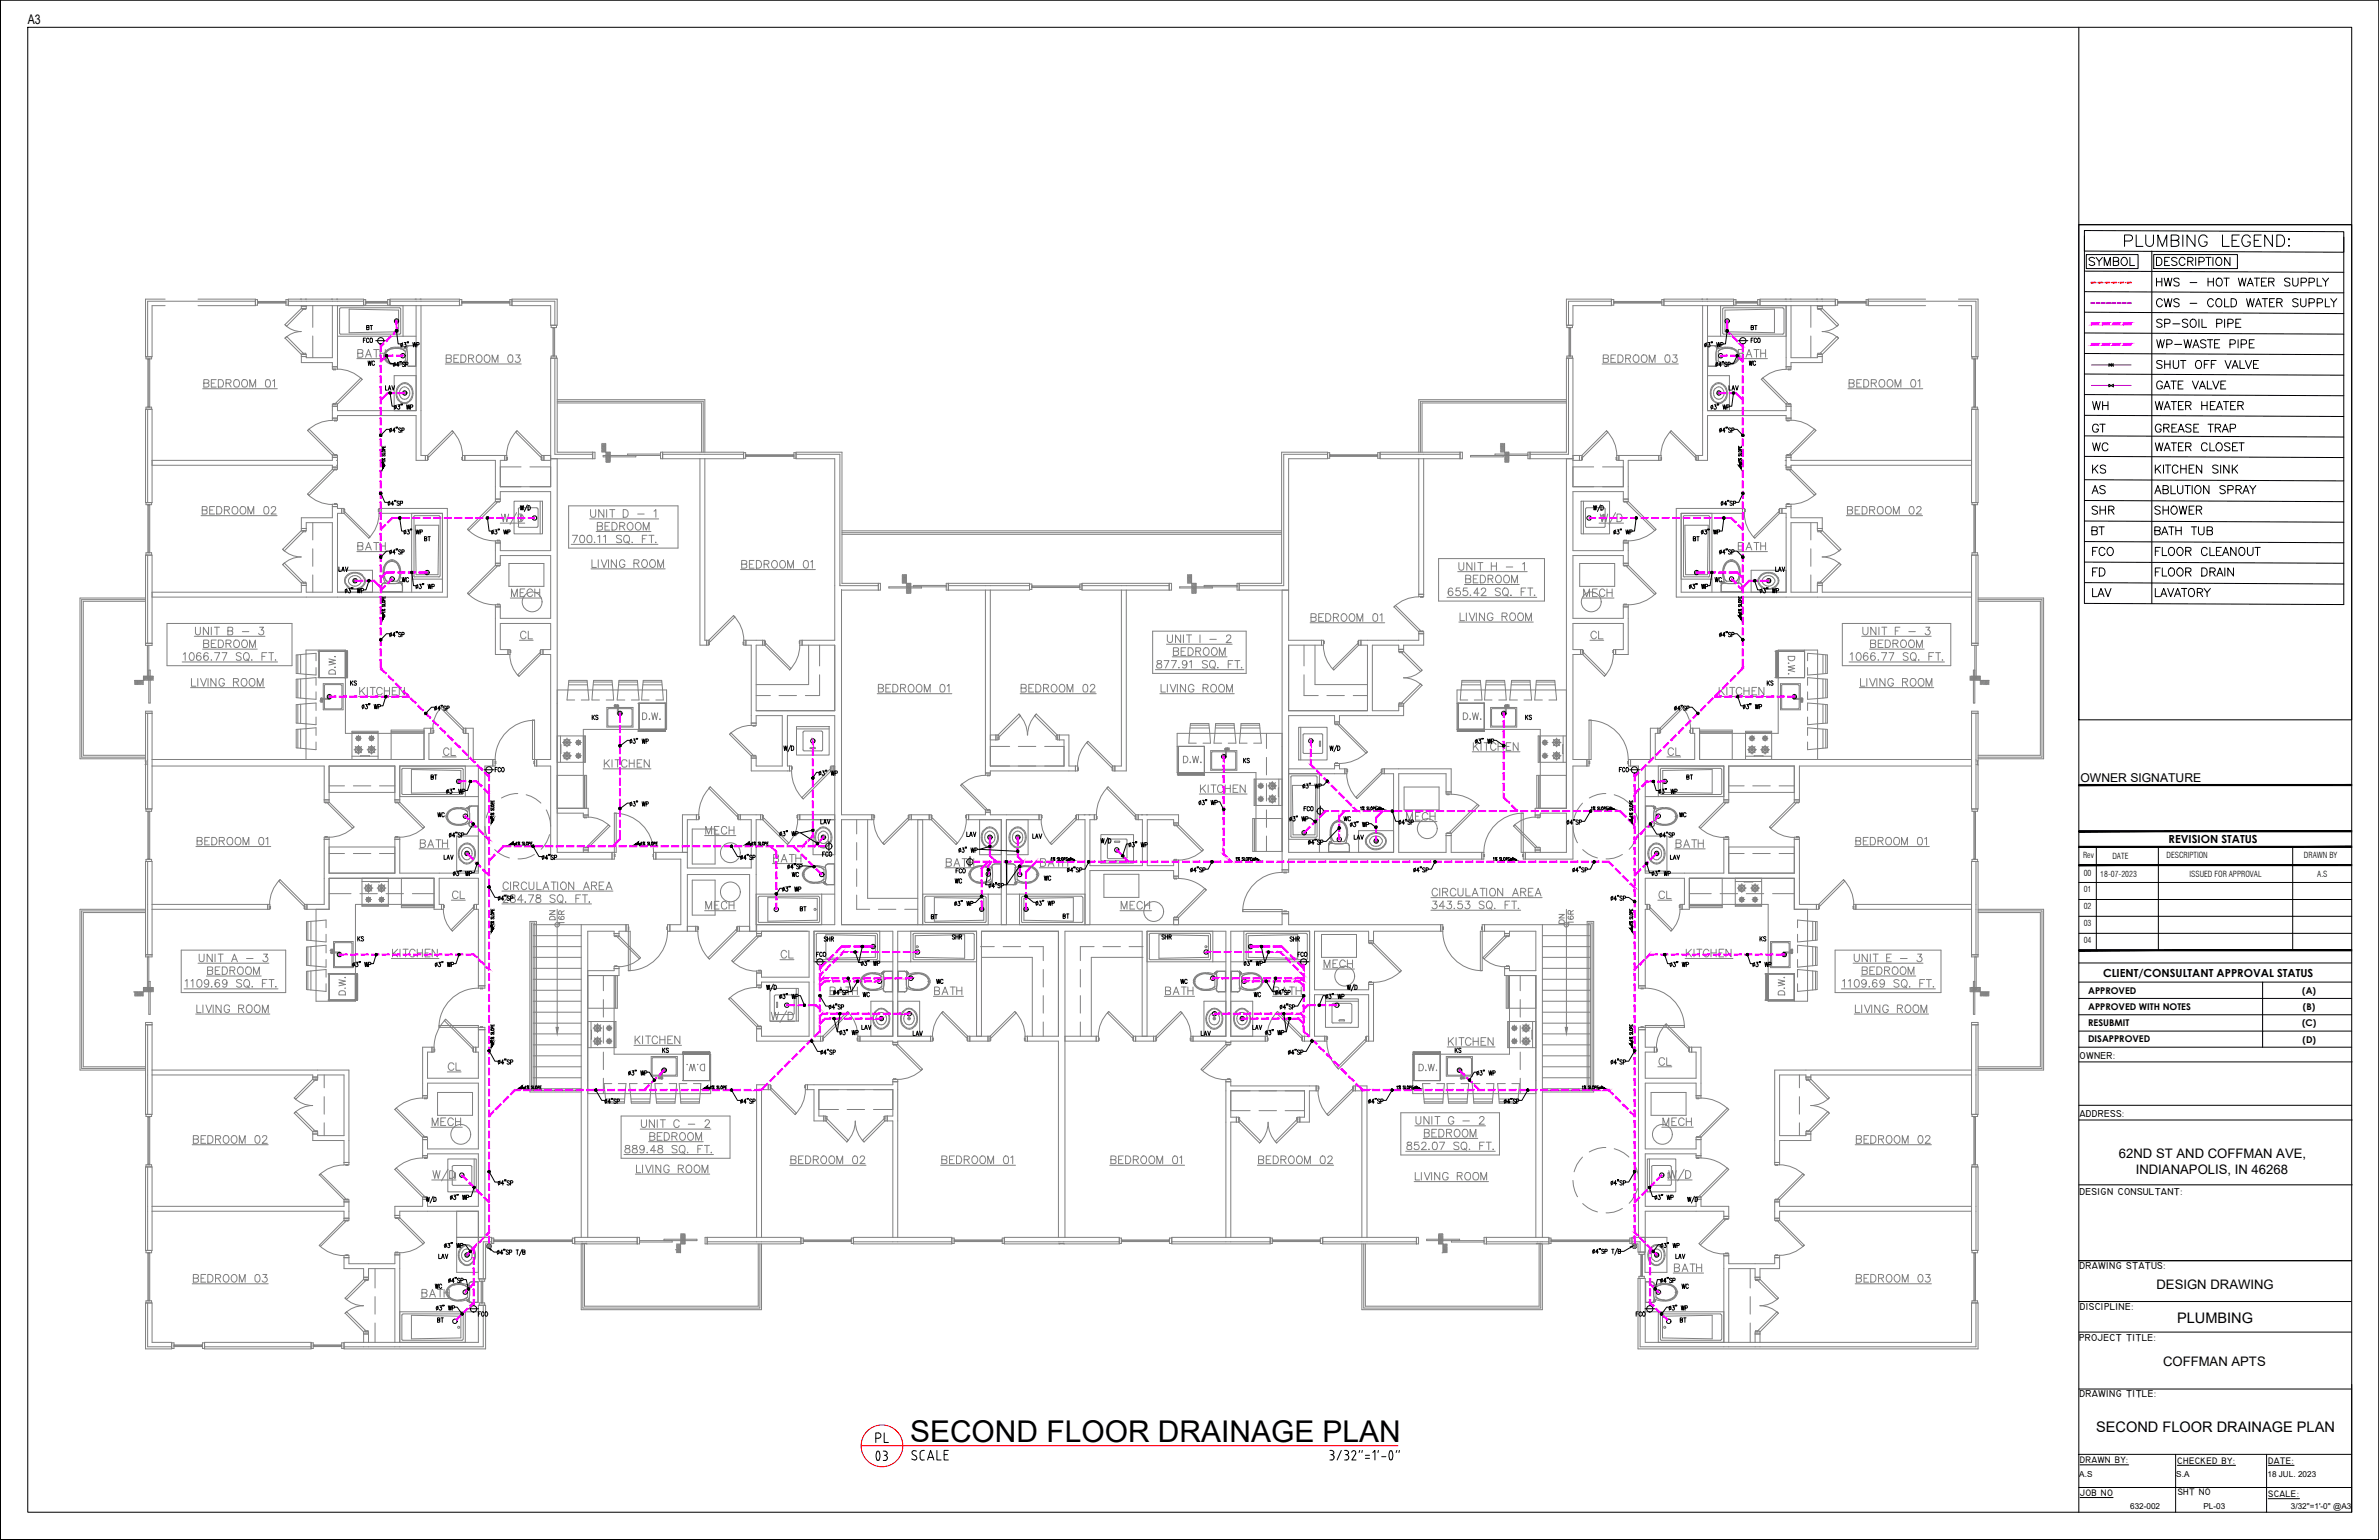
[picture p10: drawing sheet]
<svg xmlns="http://www.w3.org/2000/svg" width="432mm" height="279mm" viewBox="0 0 432 279" stroke-linecap="round" stroke-linejoin="round" font-family="sans-serif">
<defs><g id="words">
<text font-size="6.6" x="155.6" y="266.7">03</text>
<text font-size="5.4" x="165.2" y="261.6">SECOND FLOOR DRAINAGE PLAN</text>
<text font-size="5.3" x="384.9" y="45.5">PLUMBING LEGEND:</text>
<g font-size="4.9">
<text x="378.9" y="98.1">BT</text>
<text x="158" y="262.5">PL</text>
</g>
<g font-size="4.4">
<text x="378.2" y="49">SYMBOL</text>
<text x="378.9" y="75.1">WH</text>
<text x="378.9" y="79.4">GT</text>
<text x="378.9" y="82.5">WC</text>
<text x="378.9" y="86.8">KS</text>
<text x="378.9" y="90.3">AS</text>
<text x="378.9" y="94.2">SHR</text>
<text x="390.2" y="94.2">SHOWER</text>
<text x="378.9" y="101.6">FCO</text>
<text x="378.9" y="105.5">FD</text>
<text x="378.9" y="109">LAV</text>
</g>
<g font-size="4">
<text x="109.7" y="131.6" transform="rotate(-90 109.7 131.6)">KS</text>
<text x="275.9" y="131.6">KS</text>
<text x="78.7" y="149.2">WC</text>
<text x="307.3" y="149.2" transform="rotate(-90 307.3 149.2)">WC</text>
<text x="172.5" y="161.2">WC</text>
<text x="78.7" y="240.9">BT</text>
<text x="307.3" y="240.9" transform="rotate(-90 307.3 240.9)">BT</text>
</g>
<text font-size="4" fill="#808080" x="102" y="167.9" transform="rotate(-90 102 167.9)">DN</text>
<g font-size="3.5">
<text x="65.6" y="60.7">BT</text>
<text x="316.8" y="60.7">BT</text>
<text x="66" y="67">WC</text>
<text x="69.1" y="71.6">LAV</text>
<text x="312.9" y="71.6">LAV</text>
<text x="316.4" y="67">WC</text>
<text x="76.2" y="99.1">BT</text>
<text x="306.6" y="99.1">BT</text>
<text x="60.7" y="104.4">LAV</text>
<text x="72" y="106.5">WC</text>
<text x="310.4" y="106.5">WC</text>
<text x="321.4" y="104.4">LAV</text>
<text x="62.8" y="125.2">KS</text>
<text x="320" y="125.2">KS</text>
<text x="77.3" y="142.2">BT</text>
<text x="224.7" y="139.3">KS</text>
<text x="305.2" y="142.2">BT</text>
<text x="243.1" y="149.9">WC</text>
<text x="148.2" y="150.3">LAV</text>
<text x="244.8" y="153.1">LAV</text>
<text x="79.7" y="156.6">LAV</text>
<text x="142.9" y="159.8">WC</text>
<text x="172.5" y="159.1">FCO</text>
<text x="188.7" y="160.5">WC</text>
<text x="302.3" y="156.6">LAV</text>
<text x="144.3" y="166.2">BT</text>
<text x="168.3" y="167.6">BT</text>
<text x="191.9" y="167.6">BT</text>
<text x="64.2" y="171.4">KS</text>
<text x="318.6" y="171.4">KS</text>
<text x="169" y="179.2">WC</text>
<text x="213.4" y="179.2">WC</text>
<text x="234.6" y="174.3">FCO</text>
<text x="155.6" y="181.7">WC</text>
<text x="226.8" y="181.7">WC</text>
<text x="119.2" y="191.9">KS</text>
<text x="155.6" y="187.7">LAV</text>
<text x="164.7" y="188.7">LAV</text>
<text x="217" y="188.7">LAV</text>
<text x="226.5" y="187.7">LAV</text>
<text x="263.2" y="191.9">KS</text>
<text x="78.7" y="229.3">LAV</text>
<text x="78" y="234.6">WC</text>
<text x="304.4" y="234.6">WC</text>
</g>
<g font-size="3.5" fill="#f0f">
<text x="88.9" y="140.8">FCO</text>
<text x="296" y="239.5">FCO</text>
</g>
<text font-size="3.5" fill="#808080" x="285" y="168.3" transform="rotate(-90 285 168.3)">DN</text>
<g font-size="2.6">
<text x="395.1" y="240.1">PLUMBING</text>
<text x="380.4" y="259.8">SECOND FLOOR DRAINAGE PLAN</text>
</g>
<g font-size="2.4">
<text x="5" y="4.4">A3</text>
<text x="384.6" y="210.1">62ND ST AND COFFMAN AVE,</text>
<text x="387.6" y="212.9">INDIANAPOLIS, IN 46268</text>
<text x="391.4" y="233.9">DESIGN DRAWING</text>
<text x="392.6" y="247.8">COFFMAN APTS</text>
</g>
<text font-size="2.2" x="377.6" y="141.9">OWNER SIGNATURE</text>
<g font-size="2">
<text x="393.6" y="152.9">REVISION STATUS</text>
<text x="381.7" y="177.2">CLIENT/CONSULTANT APPROVAL STATUS</text>
</g>
<g font-size="1.8">
<text x="377.4" y="192.1">OWNER:</text>
<text x="377.4" y="202.6">ADDRESS:</text>
<text x="377.4" y="216.8">DESIGN CONSULTANT:</text>
<text x="377.4" y="230.3">DRAWING STATUS:</text>
<text x="377.5" y="237.6">DISCIPLINE:</text>
<text x="377.4" y="243.3">PROJECT TITLE:</text>
<text x="377.4" y="253.5">DRAWING TITLE:</text>
</g>
<g font-size="1.7">
<text x="379" y="183.2">APPROVED WITH NOTES</text>
<text x="379" y="180.3">APPROVED</text>
<text x="417.9" y="180.3">(A)</text>
<text x="418" y="183.2">(B)</text>
<text x="379" y="186.1">RESUBMIT</text>
<text x="379" y="189.1">DISAPPROVED</text>
<text x="417.8" y="186.2">(C)</text>
<text x="417.9" y="189.1">(D)</text>
<text x="377.5" y="265.5">DRAWN BY:</text>
<text x="395.2" y="265.6">CHECKED BY:</text>
<text x="411.7" y="265.6">DATE:</text>
<text x="377.5" y="271.4">JOB NO</text>
<text x="395.3" y="271.3">SHT NO</text>
<text x="411.7" y="271.6">SCALE:</text>
</g>
<g font-size="1.5">
<text x="378.1" y="155.7">Rev</text>
<text x="383.4" y="155.8">DATE</text>
<text x="393.2" y="155.6">DESCRIPTION</text>
<text x="418.2" y="155.7">DRAWN BY</text>
<text x="378.2" y="161.9">01</text>
<text x="378.2" y="158.9">00</text>
<text x="381.2" y="159.1">18-07-2023</text>
<text x="397.4" y="159.1">ISSUED FOR APPROVAL</text>
<text x="420.6" y="159.1">A.S</text>
<text x="378.2" y="165">02</text>
<text x="378.2" y="168">03</text>
<text x="378.2" y="171.1">04</text>
<text x="377.4" y="268">A.S</text>
<text x="395" y="268">S.A</text>
<text x="411.6" y="267.9">18 JUL. 2023</text>
<text x="386.6" y="273.8">632-002</text>
<text x="399.9" y="273.8">PL-03</text>
<text x="415.8" y="273.8">3/32&quot;=1'-0&quot; @A3</text>
</g>
</g></defs>
<!-- layer: BOMBILS -->
<g fill="none" stroke="#000" stroke-width=".18">
<path d="M378.3 41.8l47.1 .2v3.8l-47.1-.2zM378.3 42.8v66.7l47.1 .2v-66.7M378.3 49.2l47.1 .2M378.3 52.9l47.1 .2M378.3 56.6l47.1 .3M390.6 45.6v63.9M378.3 60.4l47.1 .2M378.3 67.9l47.1 .2M378.3 75.4l47.1 .2M378.3 64.1l47.1 .2M378.3 71.6l47.1 .2M378.3 79.1l47.1 .2"/>
<path d="M382.8 66l.8 .4v-.4l-.8 .4zM382.8 69.7l.8 .5v-.5l-.8 .5zM383.2 65.9v.6M378.3 82.8l47.1 .2M378.3 87l47.1 .2M378.3 90.8l47.1 .2M378.3 98.3l47.1 .2M378.3 94.5l47.1 .2M378.3 102l47.1 .2M378.3 105.7l47.1 .3"/>
</g>
<!-- layer: TXT -->
<g fill="none" stroke="#000" stroke-width=".18">
<path d="M391.4 46.7h.5a.81 .81 0 0 1 .5 .7 .81 .81 0 0 1-.5 .8h-.5zM391.4 50.5v1.4M391.4 51.1h1M392.4 50.5v1.4M392.4 58.1a.55 .55 0 0 0-.5-.2 .55 .55 0 0 0-.4 .4v.1l.8 .4 .1 .4a.63 .63 0 0 1-.9 0M392.5 54.5a.55 .55 0 0 0-.6-.3 .55 .55 0 0 0-.5 .5 .61 .61 0 0 0 .2 .8 .61 .61 0 0 0 .8 0l.1-.2M392.8 50.5l.3 1.4 .4-1.4 .4 1.4 .3-1.4M392.8 54.2l.3 1.5 .4-1.5 .4 1.5 .3-1.5M392.9 58.7l.8-.1 .2-.2-.1-.4-.9-.1v1.5M392.9 47.4h.5M393.8 46.7h-.9v1.5h.9M394.4 58.8h1.2"/>
<path d="M395.1 46.9a.54 .54 0 0 0-.5-.2 .54 .54 0 0 0-.4 .4l.1 .2 .7 .2 .1 .3a.54 .54 0 0 1-.4 .4 .54 .54 0 0 1-.5-.2M395.5 50.7a.56 .56 0 0 0-1 .1l.3 .3 .6 .2a.36 .36 0 0 1 .1 .4 .36 .36 0 0 1-.3 .2h-.5l-.2-.2M395.5 54.4a.56 .56 0 0 0-1 .1l.3 .3 .7 .3v.4a.63 .63 0 0 1-1 0M396.6 47.1a.5 .5 0 0 0-.8-.3 .77 .77 0 0 0-.3 .8 .77 .77 0 0 0 .7 .6l.4-.4M397.1 58.1a.55 .55 0 0 0-.5-.2 .55 .55 0 0 0-.5 .4l.1 .2 .8 .3 .1 .4a.63 .63 0 0 1-1 0M397.1 47.4l.8-.1 .2-.3-.4-.3h-.6v1.5M397.5 51.3h1.2M397.5 55h1.2M397.6 47.4l.5 .8M397.6 58.1a.53 .53 0 0 1 .7-.2 .53 .53 0 0 1 .3 .6 .67 .67 0 0 1-.7 .9l-.3-.2-.1-.4zM398.5 46.7v1.5M399.1 47.5l.8-.1 .2-.4-.4-.3h-.6v1.5"/>
<path d="M399.1 57.9v1.5M399.7 57.9v1.5h.8M400.8 51.1h.9M400.8 50.5v1.4M400.9 46.7v1.5M401.7 46.7v1.5M401.7 54.5a.55 .55 0 0 0-.6-.3 .55 .55 0 0 0-.4 .5 .61 .61 0 0 0 .2 .8 .61 .61 0 0 0 .8 0v-.2M401.7 50.5v1.4M402.3 54.4a.6 .6 0 0 1 .8-.1 .6 .6 0 0 1 .2 .8 .55 .55 0 0 1-.6 .6 .55 .55 0 0 1-.5-.6zM402.3 46.9a.61 .61 0 0 1 .8-.1 .61 .61 0 0 1 .2 .8 .55 .55 0 0 1-.6 .6 .55 .55 0 0 1-.5-.6zM402.3 58.7l.8-.1a.39 .39 0 0 0 .2-.4 .39 .39 0 0 0-.3-.3h-.7v1.5M402.5 50.5a.7 .7 0 0 1 .9 .7 .7 .7 0 0 1-.9 .7l-.2-.5v-.6z"/>
<path d="M403.6 50.5h1M403.8 54.2v1.5h.8M403.8 57.9v1.5M404.1 50.5v1.4M404.4 58.7h.6a.38 .38 0 0 0 .3-.2 .38 .38 0 0 0 0-.5l-.9-.1v1.5M404.7 46.7v1.5l-.9-1.5v1.5M405 54.2a.79 .79 0 0 1 .9 .4 .79 .79 0 0 1-.3 1l-.6 .1zM405.8 58.6h.6M406.3 50.5l.3 1.4 .4-1.4 .3 1.4 .4-1.4M406.7 57.9h-.9v1.5h.9M407.8 54.2l.3 1.5 .3-1.5 .4 1.5 .4-1.5M407.9 51.9l.5-1.4 .6 1.4"/>
<path d="M408.1 51.4h.7M409.2 50.5h.9M409.4 55.7l.5-1.5 .6 1.5M409.6 55.2h.7M409.6 50.5v1.4M410.5 51.1h.5M410.6 54.2h1M411.1 54.2v1.5M411.4 50.5h-.9v1.4h.9M411.8 51.1h.8l.1-.5-.9-.1v1.4M411.9 54.9h.6M412.3 51.1l.5 .8"/>
<path d="M412.8 54.2h-.9v1.5h.9M413.3 54.9l.8-.1 .1-.3-.3-.3h-.6v1.5M413.8 54.9l.4 .8M415.6 50.7a.55 .55 0 0 0-.5-.3 .55 .55 0 0 0-.4 .4l.1 .2 .7 .3a.36 .36 0 0 1 .1 .4 .36 .36 0 0 1-.3 .2h-.5l-.1-.2M416.1 50.5v1a.49 .49 0 0 0 .5 .4 .49 .49 0 0 0 .5-.4v-1M417.1 54.4a.55 .55 0 0 0-.5-.2 .55 .55 0 0 0-.5 .3l.2 .2 .5 .2 .3 .3a.54 .54 0 0 1-.4 .5 .54 .54 0 0 1-.6-.2M417.6 54.2v1a.49 .49 0 0 0 .5 .5 .49 .49 0 0 0 .4-.5v-1M417.7 51.2h.6a.41 .41 0 0 0 .3-.3 .41 .41 0 0 0-.1-.4h-.8v1.4M419.1 51.2l.9-.1v-.5l-.9-.1v1.4M419.1 54.9l.9-.1v-.5l-.9-.1v1.5M420.6 50.5v1.4h.8M420.6 54.9h.8l.2-.2-.1-.4-.9-.1v1.5"/>
<path d="M421.6 50.5l.5 .6v.8M422.1 54.2v1.5h.8M422.7 50.5l-.6 .6M423 54.2l.6 .7v.8M424.1 54.2l-.5 .7M391.2 72.9l.3 1.4 .4-1.4 .4 1.4 .3-1.4M391.5 61.6l.3 1.5 .3-1.5 .4 1.5 .4-1.5M392.3 77.3a.55 .55 0 0 0-.7-.3 .55 .55 0 0 0-.4 .5v.4a.53 .53 0 0 0 .5 .5 .53 .53 0 0 0 .6-.5h-.4M392.4 65.6a.55 .55 0 0 0-.5-.2 .55 .55 0 0 0-.4 .3l.1 .3 .7 .2 .1 .4a.63 .63 0 0 1-.9 0M392.5 69.5a.52 .52 0 0 0-.6-.4 .52 .52 0 0 0-.4 .6 .61 .61 0 0 0 .1 .8 .61 .61 0 0 0 .8-.1l.1-.4h-.4M392.7 77.6l1-.1v-.4l-1-.1v1.4M392.8 70.6l.5-1.5 .6 1.5"/>
<path d="M392.8 74.3l.6-1.4 .5 1.4M392.9 65.4v1.4M392.9 66.1h1M393 70.1h.7M393 73.8h.7M393.2 77.6l.5 .8M393.3 62.4h.8l.2-.5-.4-.3h-.6v1.5M393.9 65.4v1.4M394 69.1h1M394.1 72.9h1M394.2 77.6h.6M394.5 65.4v1a.49 .49 0 0 0 .4 .5 .49 .49 0 0 0 .5-.5v-1"/>
<path d="M394.5 69.1v1.5M394.5 72.9v1.4M394.7 62.5h1.3M395.1 77h-.9v1.4h.9M395.3 78.4l.6-1.4 .6 1.4M395.4 69.8h.5M395.4 73.6h.5M395.5 77.9h.7M395.8 65.4h.9M396.2 69.1h-.8v1.5h.8M396.2 65.4v1.4M396.3 72.9h-.9v1.4h.9"/>
<path d="M396.4 61.6l.3 1.5 .4-1.5 .3 1.5 .4-1.5M396.7 73.6l.9-.1v-.5l-.9-.1v1.4M397.2 73.6l.5 .7M397.7 77.2a.55 .55 0 0 0-.5-.3 .55 .55 0 0 0-.5 .4l.2 .2 .7 .3a.36 .36 0 0 1 .1 .4 .36 .36 0 0 1-.4 .2h-.4l-.2-.2M397.9 69.1l.6 1.5 .5-1.5M398 63.1l.6-1.5 .5 1.5M398.2 77.6h.5M398.2 62.6h.7M398.6 65.6a.53 .53 0 0 1 .6-.2 .53 .53 0 0 1 .4 .6v.3a.55 .55 0 0 1-.6 .6 .55 .55 0 0 1-.5-.6zM399.1 77h-.9v1.4h.9M399.2 70.6l.6-1.5 .5 1.5M399.4 70.1h.7"/>
<path d="M399.6 73.6h1M399.6 72.9v1.4M400.1 66.1h.5M400.4 61.8a.54 .54 0 0 0-.6-.2 .54 .54 0 0 0-.4 .4l.1 .2 .7 .3 .2 .2a.54 .54 0 0 1-.4 .4 .54 .54 0 0 1-.6-.2M400.6 72.9v1.4M400.6 69.1v1.5h.9M400.6 61.6h1M400.8 77h.9M401 65.4h-.9v1.4M401.2 61.6v1.5M401.2 73.6h.5M401.2 77v1.4"/>
<path d="M401.4 66.1h.5M401.6 69.1l.6 1.5 .6-1.5M402 62.4h.5M402.1 72.9h-.9v1.4h.9M402.1 77.6h.8l.2-.4-.2-.2h-.8v1.4M402.3 65.4h-.9v1.4M402.3 74.3l.5-1.4 .6 1.4M402.5 73.8h.7M402.6 77.6l.5 .8M402.9 61.6h-.9v1.5h.9M403.1 69.8h.5M403.4 78.4l.5-1.4 .6 1.4"/>
<path d="M403.6 72.9h.9M403.6 77.9h.6M403.9 65.4l.5 1.4 .6-1.4M404 69.1h-.9v1.5h.9M404 72.9v1.4M404.7 62.4h.9l.1-.3v-.3l-.3-.2h-.7v1.5M404.8 77.7l.8-.1 .2-.2-.1-.3-.9-.1v1.4M404.9 73.6h.5M405.1 66.8l.6-1.4 .5 1.4M405.3 66.4h.7M405.8 72.9h-.9v1.4h.9M406.2 73.6l.8-.1 .1-.5-.9-.1v1.4"/>
<path d="M406.2 61.6v1.5M406.6 65.4v1.4h.8M406.7 73.6l.5 .7M406.8 62.4h.8l.2-.3-.1-.3-.3-.2h-.6v1.5M407.5 65.4l.6 1.4 .6-1.4M408.3 62.4h.5M409 66.1h.6M409.2 61.6h-.9v1.5h.9M409.9 65.4h-.9v1.4h.9M391.1 89.6l.6-1.5 .5 1.5M391.1 96.3l.8-.1 .2-.2-.1-.3-.9-.1v1.4h.6a.38 .38 0 0 0 .4-.2 .38 .38 0 0 0-.1-.4l-.3-.1M391.2 80.3l.3 1.5 .4-1.5 .4 1.5 .3-1.5"/>
<path d="M391.2 100h.6M391.2 84.4v1.5M391.3 89.1h.7M391.5 85l.7 .9M392.1 99.3h-.9v1.5M392.2 84.4l-1 .9M392.3 97l.6-1.4 .6 1.4M392.5 99.3v1.5h.8M392.6 96.6h.7M392.6 88.8l.8-.1 .2-.2-.1-.2-.3-.2h-.6v1.5h.6a.38 .38 0 0 0 .4-.4 .38 .38 0 0 0-.4-.4M392.7 84.4v1.5M392.8 81.8l.6-1.5 .5 1.5"/>
<path d="M393 84.4h1M393 81.3h.7M393.5 84.4v1.5M393.7 99.5a.6 .6 0 0 1 .8-.1 .6 .6 0 0 1 .2 .8 .55 .55 0 0 1-.6 .6 .55 .55 0 0 1-.5-.6zM394 88.1v1.5h.9M394.1 80.3h1M394.1 95.6v1.4M394.5 80.3v1.5M394.9 95.6v1.4M394.9 96.3h1M395.2 88.1v1.1a.49 .49 0 0 0 .5 .4 .49 .49 0 0 0 .5-.4v-1.1M395.3 99.5a.6 .6 0 0 1 .7 0 .6 .6 0 0 1 .2 .7 .57 .57 0 0 1-.5 .6 .57 .57 0 0 1-.6-.6z"/>
<path d="M395.3 84.7a.52 .52 0 0 0-.6-.3 .52 .52 0 0 0-.4 .5 .61 .61 0 0 0 .2 .8 .61 .61 0 0 0 .8-.1v-.1M395.4 81h.5M395.8 84.4v1.5M395.8 85h1M395.9 95.6v1.4M396.3 80.3h-.9v1.5h.9M396.6 88.1h1M396.7 100l.9-.1v-.5l-.9-.1v1.5M396.7 81l.9-.1v-.4l-.9-.2v1.5M396.8 84.4v1.5M397 88.1v1.5M397.2 100l.5 .8"/>
<path d="M397.2 81l.5 .8M397.3 85h.6M397.9 88.1v1.5M398.2 84.4h-.9v1.5h.9M398.2 95.6v1.4M398.5 88.3l.2-.1a.69 .69 0 0 1 .8 .3 .69 .69 0 0 1-.2 .9l-.1 .1a.69 .69 0 0 1-.8-.3 .69 .69 0 0 1 .1-.9zM399 95.6v1a.52 .52 0 0 0 .5 .4 .52 .52 0 0 0 .6-.4v-1M399.6 84.4v1.5l-.9-1.5v1.5M400.6 99.7a.52 .52 0 0 0-.6-.4 .52 .52 0 0 0-.4 .6 .61 .61 0 0 0 .2 .8 .61 .61 0 0 0 .8-.1v-.2M400.6 80.7a.52 .52 0 0 0-.6-.3 .52 .52 0 0 0-.4 .5v.3a.52 .52 0 0 0 .4 .6 .52 .52 0 0 0 .6-.4M400.6 96.3l.8-.1 .2-.2-.2-.4h-.8v1.4h.8l.2-.2a.39 .39 0 0 0-.4-.5M400.9 88.1v1.5l-.9-1.5v1.5"/>
<path d="M401.1 99.3v1.5h.9M401.1 80.3v1.5h.9M402.3 100h.5M402.5 80.4a.7 .7 0 0 1 .9 .7 .7 .7 0 0 1-.9 .6l-.1-.1a.85 .85 0 0 1 .1-1.2zM402.6 84.6a.55 .55 0 0 0-.5-.3 .55 .55 0 0 0-.5 .4l.1 .2 .6 .2 .3 .3a.54 .54 0 0 1-.4 .5 .54 .54 0 0 1-.6-.3M403.1 84.4v1.5M403.2 99.3h-.9v1.5h.9M403.9 88.3a.55 .55 0 0 0-.5-.2 .55 .55 0 0 0-.5 .3l.1 .2 .6 .3 .3 .3a.54 .54 0 0 1-.4 .4 .54 .54 0 0 1-.6-.2M404.4 88.9l.8-.1 .1-.2v-.3l-.3-.2h-.6v1.5M404.6 84.4v1.5l-1-1.5v1.5M404.7 80.6l-.1-.2a.56 .56 0 0 0-.8 .3l.1 .2 .8 .3v.4l-.1 .1a.68 .68 0 0 1-.8-.1M405.2 84.4v1.5"/>
<path d="M405.2 81h.6M405.5 85l.6 .9M405.8 99.3v1.5l-.9-1.5v1.5M405.8 88.8h.7l.2-.2 .1-.2-.3-.3h-.7v1.5M406.1 80.3h-.9v1.5h.9M406.1 84.4l-.9 .9M406.3 88.8l.5 .8M406.4 80.3h.9M406.5 99.5a.6 .6 0 0 1 .8 0 .6 .6 0 0 1 .2 .7 .55 .55 0 0 1-.6 .6 .55 .55 0 0 1-.5-.6zM406.8 80.3v1.5M407.1 89.6l.6-1.5 .5 1.5M407.3 89.1h.7"/>
<path d="M407.9 99.3v1.1a.52 .52 0 0 0 .5 .4 .52 .52 0 0 0 .5-.4v-1.1M408.3 88.1l.6 .7v.8M409.3 99.3h1M409.4 88.1l-.5 .7M409.7 99.3v1.5M391.2 106.8v1.4h.8M391.2 103.8h.6M392.1 103h-.9v1.5M392.2 108.2l.5-1.4 .6 1.4M392.4 107.8h.7M392.5 103v1.5h.8M393.4 106.8l.6 1.4 .5-1.4"/>
<path d="M393.7 103.3a.53 .53 0 0 1 .6-.3 .53 .53 0 0 1 .4 .6 .67 .67 0 0 1-.7 .9l-.3-.2-.1-.3zM394.7 108.2l.6-1.4 .5 1.4M394.9 107.8h.7M395.3 103.3l.1-.2a.69 .69 0 0 1 .8 .3 .69 .69 0 0 1-.1 .9l-.2 .1a.69 .69 0 0 1-.8-.3 .69 .69 0 0 1 .2-.8zM395.9 106.8h1M396.5 106.8v1.4M396.7 103.8l.9-.1v-.5l-.9-.2v1.5M397.2 103.8l.5 .7M397.5 106.8a.67 .67 0 0 1 .8 .3 .67 .67 0 0 1-.1 .8 .52 .52 0 0 1-.6 .3 .52 .52 0 0 1-.4-.5l.1-.6zM398.8 107.5l.8-.1 .2-.3-.4-.3h-.6v1.4M399.3 107.5l.5 .7M399.6 103h.5a.81 .81 0 0 1 .5 .8 .81 .81 0 0 1-.5 .7h-.5z"/>
<path d="M400.1 106.8l.5 .7v.7M401.1 103.8l.9-.1 .1-.2-.1-.3-.9-.2v1.5M401.2 106.8l-.6 .7M401.6 103.8l.5 .7M402.4 104.5l.5-1.5 .6 1.5M402.6 104h.7M403.4 100.8l.6-1.5 .5 1.5M403.6 100.3h.7M403.8 103v1.5M405.4 103v1.5l-1-1.5v1.5"/>
</g>
<!-- layer: SMC-PL-CW-PIPE -->
<path d="M379.6 54.9v.1M379.6 66.2h3.2M379.6 69.9h3.2M383.6 66.2h3.2M383.6 69.9h3.2" fill="none" stroke="#00f" stroke-width=".18"/>
<!-- layer: SW-SPL -->
<g fill="#f0f" stroke="#f0f" stroke-width=".18">
<path d="M385.4 58.9h1.4v-.4zM385.4 58.5h1.4l-1.4 .4z"/>
<path d="M383.5 58.9h1.3v-.4zM383.5 58.5h1.3l-1.3 .4z"/>
<path d="M381.6 58.9h1.3v-.4zM381.6 58.5h1.3l-1.3 .4z"/>
<path d="M379.6 58.9h1.4v-.4zM379.6 58.5h1.4l-1.4 .4z"/>
<path d="M385.4 62.7h1.4v-.4zM385.4 62.3h1.4l-1.4 .4z"/>
<path d="M383.5 62.7h1.3v-.4zM383.5 62.3h1.3l-1.3 .4z"/>
<path d="M381.6 62.7h1.3v-.4zM381.6 62.3h1.3l-1.3 .4z"/>
<path d="M379.6 62.7h1.4v-.4zM379.6 62.3h1.4l-1.4 .4z"/>
<path d="M88.7 142.3l.2 1.3v-1.3zM88.7 142.3l.2 1.3h-.2z"/>
<path d="M88.7 144.2l.2 1.3v-1.3zM88.7 144.2l.2 1.3h-.2z"/>
<path d="M88.7 146.1l.2 1.3v-1.3zM88.7 146.1l.2 1.3h-.2z"/>
<path d="M88.7 148l.2 1.3v-1.3zM88.7 148l.2 1.3h-.2z"/>
<path d="M88.7 149.9l.2 1.3v-1.3zM88.7 149.9l.2 1.3h-.2z"/>
<path d="M88.7 151.8l.2 1.3v-1.3zM88.7 151.8l.2 1.3h-.2z"/>
<path d="M88.7 153.8l.2 1.2v-1.2zM88.7 153.8l.2 1.2h-.2z"/>
<path d="M88.7 155.7l.2 1.2v-1.2zM88.7 155.7l.2 1.2h-.2z"/>
<path d="M88.7 157.6l.2 1.2v-1.2zM88.7 157.6l.2 1.2h-.2z"/>
<path d="M88.7 159.5l.2 1.2v-1.2zM88.7 159.5l.2 1.2h-.2z"/>
<path d="M88.7 161.4l.2 1.2v-1.2zM88.7 161.4l.2 1.2h-.2z"/>
<path d="M88.7 163.3l.2 1.2v-1.2zM88.7 163.3l.2 1.2h-.2z"/>
<path d="M88.7 165.2l.2 1.3v-1.3zM88.7 165.2l.2 1.3h-.2z"/>
<path d="M88.7 167.1l.2 1.3v-1.3zM88.7 167.1l.2 1.3h-.2z"/>
<path d="M88.7 169l.2 1.3v-1.3zM88.7 169l.2 1.3h-.2z"/>
<path d="M88.7 170.9l.2 1.3v-1.3zM88.7 170.9l.2 1.3h-.2z"/>
<path d="M88.7 172.8l.2 1.3v-1.3zM88.7 172.8l.2 1.3h-.2z"/>
<path d="M88.7 174.7l.2 1.3v-1.3zM88.7 174.7l.2 1.3h-.2z"/>
<path d="M88.7 176.6l.2 1.3v-1.3zM88.7 176.6l.2 1.3h-.2z"/>
<path d="M88.7 178.5l.2 1.3v-1.3zM88.7 178.5l.2 1.3h-.2z"/>
<path d="M88.7 180.4l.2 1.3v-1.3zM88.7 180.4l.2 1.3h-.2z"/>
<path d="M88.7 182.3l.2 1.3v-1.3zM88.7 182.3l.2 1.3h-.2z"/>
<path d="M88.7 184.2l.2 1.3v-1.3zM88.7 184.2l.2 1.3h-.2z"/>
<path d="M88.7 186.1l.2 1.3v-1.3zM88.7 186.1l.2 1.3h-.2z"/>
<path d="M88.7 188l.2 1.3v-1.3zM88.7 188l.2 1.3h-.2z"/>
<path d="M88.7 189.9l.2 1.3v-1.3zM88.7 189.9l.2 1.3h-.2z"/>
<path d="M88.7 191.9l.2 1.2v-1.2zM88.7 191.9l.2 1.2h-.2z"/>
<path d="M88.7 193.8l.2 1.2v-1.2zM88.7 193.8l.2 1.2h-.2z"/>
<path d="M88.7 195.7l.2 1.2v-1.2zM88.7 195.7l.2 1.2h-.2z"/>
<path d="M88.7 197.6l.2 1.2v-1.2zM88.7 197.6l.2 1.2h-.2z"/>
<path d="M88.7 199.5l.2 1.2v-1.2zM88.7 199.5l.2 1.2h-.2z"/>
<path d="M88.7 201.4l.2 1.2v-1.2zM88.7 201.4l.2 1.2h-.2z"/>
<path d="M88.7 203.3l.2 1.3v-1.3zM88.7 203.3l.2 1.3h-.2z"/>
<path d="M88.7 205.2l.2 1.3v-1.3zM88.7 205.2l.2 1.3h-.2z"/>
<path d="M88.7 207.1l.2 1.3v-1.3zM88.7 207.1l.2 1.3h-.2z"/>
<path d="M88.7 209l.2 1.3v-1.3zM88.7 209l.2 1.3h-.2z"/>
<path d="M88.7 210.9l.2 1.3v-1.3zM88.7 210.9l.2 1.3h-.2z"/>
<path d="M88.7 212.8l.2 1.3v-1.3zM88.7 212.8l.2 1.3h-.2z"/>
<path d="M88.7 214.7l.2 1.3v-1.3zM88.7 214.7l.2 1.3h-.2z"/>
<path d="M88.7 216.6l.2 1.3v-1.3zM88.7 216.6l.2 1.3h-.2z"/>
<path d="M88.7 218.5l.2 1.3v-1.3zM88.7 218.5l.2 1.3h-.2z"/>
<path d="M88.7 220.4l.2 1.3v-1.3zM88.7 220.4l.2 1.3h-.2z"/>
<path d="M88.7 222.3l.2 1.3v-1.3zM88.7 222.3l.2 1.3h-.2z"/>
<path d="M88.7 224.2l.2 1.5v-1.5zM88.7 224.2l.2 1.5h-.2z"/>
<path d="M59.8 126.3v.2l1.2-.2zM59.8 126.5l1.2-.2v.2z"/>
<path d="M61.6 126.3v.2l1.3-.2zM61.6 126.5l1.3-.2v.2z"/>
<path d="M63.5 126.3v.2l1.3-.2zM63.5 126.5l1.3-.2v.2z"/>
<path d="M65.4 126.3v.2l1.3-.2zM65.4 126.5l1.3-.2v.2z"/>
<path d="M67.3 126.3v.2l1.3-.2zM67.3 126.5l1.3-.2v.2z"/>
<path d="M69.2 126.3v.2l1.3-.2zM69.2 126.5l1.3-.2v.2z"/>
<path d="M71.1 126.3v.2l1.3-.2zM71.1 126.5l1.3-.2v.2z"/>
<path d="M73 126.3v.2l1.3-.2zM73 126.5l1.3-.2v.2z"/>
<path d="M148.6 153.6h1.3v-.2zM148.6 153.4h1.3l-1.3 .2z"/>
<path d="M146.7 153.6h1.3v-.2zM146.7 153.4h1.3l-1.3 .2z"/>
<path d="M144.8 153.6h1.3v-.2zM144.8 153.4h1.3l-1.3 .2z"/>
<path d="M142.9 153.6h1.2v-.2zM142.9 153.4h1.2l-1.2 .2z"/>
<path d="M141 153.6h1.2v-.2zM141 153.4h1.2l-1.2 .2z"/>
<path d="M139.1 153.6h1.2v-.2zM139.1 153.4h1.2l-1.2 .2z"/>
<path d="M137.2 153.6h1.2v-.2zM137.2 153.4h1.2l-1.2 .2z"/>
<path d="M135.3 153.6h1.2v-.2zM135.3 153.4h1.2l-1.2 .2z"/>
<path d="M133.4 153.6h1.2v-.2zM133.4 153.4h1.2l-1.2 .2z"/>
<path d="M131.4 153.6h1.3v-.2zM131.4 153.4h1.3l-1.3 .2z"/>
<path d="M129.5 153.6h1.3v-.2zM129.5 153.4h1.3l-1.3 .2z"/>
<path d="M127.6 153.6h1.3v-.2zM127.6 153.4h1.3l-1.3 .2z"/>
<path d="M125.7 153.6h1.3v-.2zM125.7 153.4h1.3l-1.3 .2z"/>
<path d="M123.8 153.6h1.3v-.2zM123.8 153.4h1.3l-1.3 .2z"/>
<path d="M121.9 153.6h1.3v-.2zM121.9 153.4h1.3l-1.3 .2z"/>
<path d="M120 153.6h1.3v-.2zM120 153.4h1.3l-1.3 .2z"/>
<path d="M118.1 153.6h1.3v-.2zM118.1 153.4h1.3l-1.3 .2z"/>
<path d="M116.2 153.6h1.3v-.2zM116.2 153.4h1.3l-1.3 .2z"/>
<path d="M114.3 153.6h1.3v-.2zM114.3 153.4h1.3l-1.3 .2z"/>
<path d="M112.4 153.6h1.3v-.2zM112.4 153.4h1.3l-1.3 .2z"/>
<path d="M110.5 153.6h1.3v-.2zM110.5 153.4h1.3l-1.3 .2z"/>
<path d="M108.6 153.6h1.3v-.2zM108.6 153.4h1.3l-1.3 .2z"/>
<path d="M106.7 153.6h1.3v-.2zM106.7 153.4h1.3l-1.3 .2z"/>
<path d="M104.8 153.6h1.2v-.2zM104.8 153.4h1.2l-1.2 .2z"/>
<path d="M102.9 153.6h1.2v-.2zM102.9 153.4h1.2l-1.2 .2z"/>
<path d="M101 153.6h1.2v-.2zM101 153.4h1.2l-1.2 .2z"/>
<path d="M99.1 153.6h1.2v-.2zM99.1 153.4h1.2l-1.2 .2z"/>
<path d="M97.2 153.6h1.2v-.2zM97.2 153.4h1.2l-1.2 .2z"/>
<path d="M95.3 153.6h1.2v-.2zM95.3 153.4h1.2l-1.2 .2z"/>
<path d="M93.3 153.6h1.3v-.2zM93.3 153.4h1.3l-1.3 .2z"/>
<path d="M91.4 153.6h1.3v-.2zM91.4 153.4h1.3l-1.3 .2z"/>
<path d="M69 62.4l.2 1.4v-1.4zM69 62.4l.2 1.4h-.2z"/>
<path d="M69 72l.2 1.3v-1.3zM69 72l.2 1.3h-.2z"/>
<path d="M69 73.9l.2 1.3v-1.3zM69 73.9l.2 1.3h-.2z"/>
<path d="M69 75.8l.2 1.3v-1.3zM69 75.8l.2 1.3h-.2z"/>
<path d="M69 77.7l.2 1.3v-1.3zM69 77.7l.2 1.3h-.2z"/>
<path d="M69 79.6l.2 1.3v-1.3zM69 79.6l.2 1.3h-.2z"/>
<path d="M69 81.5l.2 1.3v-1.3zM69 81.5l.2 1.3h-.2z"/>
<path d="M69 83.4l.2 1.3v-1.3zM69 83.4l.2 1.3h-.2z"/>
<path d="M69 85.3l.2 1.3v-1.3zM69 85.3l.2 1.3h-.2z"/>
<path d="M69 87.2l.2 1.3v-1.3zM69 87.2l.2 1.3h-.2z"/>
<path d="M69 89.2l.2 1.2v-1.2zM69 89.2l.2 1.2h-.2z"/>
<path d="M69 91.1l.2 1.2v-1.2zM69 91.1l.2 1.2h-.2z"/>
<path d="M69 93l.2 1.2v-1.2zM69 93l.2 1.2h-.2z"/>
<path d="M69 94.9l.2 1.2v-1.2zM69 94.9l.2 1.2h-.2z"/>
<path d="M69 96.8l.2 1.2v-1.2zM69 96.8l.2 1.2h-.2z"/>
<path d="M69 98.7l.2 1.2v-1.2zM69 98.7l.2 1.2h-.2z"/>
<path d="M69 100.6l.2 1.3v-1.3zM69 100.6l.2 1.3h-.2z"/>
<path d="M69 102.5l.2 1.3v-1.3zM69 102.5l.2 1.3h-.2z"/>
<path d="M69 104.4l.2 1.3v-1.3zM69 104.4l.2 1.3h-.2z"/>
<path d="M69 106.3l.2 1.3v-1.3zM69 106.3l.2 1.3h-.2z"/>
<path d="M69 108.2l.2 1.3v-1.3zM69 108.2l.2 1.3h-.2z"/>
<path d="M69 110.1l.2 1.3v-1.3zM69 110.1l.2 1.3h-.2z"/>
<path d="M69 112l.2 1.3v-1.3zM69 112l.2 1.3h-.2z"/>
<path d="M69 113.9l.2 1.3v-1.3zM69 113.9l.2 1.3h-.2z"/>
<path d="M69 115.8l.2 1.3v-1.3zM69 115.8l.2 1.3h-.2z"/>
<path d="M69 117.7l.2 1.3v-1.3zM69 117.7l.2 1.3h-.2z"/>
<path d="M69 119.6l.2 1.4v-1.4zM69 119.6l.2 1.4h-.2z"/>
<path d="M69 121h.2l-.1 .3zM69.2 121l-.1 .3 .2-.1zM69.1 121.3l.2-.1-.1 .3zM69.3 121.2l-.1 .3 .1-.1z"/>
<path d="M69.2 121.5l.9 .6-.8-.7zM69.2 121.5l.9 .6-.1 .2z"/>
<path d="M70.6 122.6l-.2 .1 1.1 .8zM70.4 122.7l1.1 .8-.2 .1z"/>
<path d="M71.9 123.9l-.1 .2 1 .7zM71.8 124.1l1 .7-.1 .2z"/>
<path d="M73.1 125.4l1.1 .8-.9-.9zM73.1 125.4l1.1 .8-.2 .1z"/>
<path d="M74.6 126.6l-.1 .1 1 .8zM74.5 126.7l1 .8-.1 .1z"/>
<path d="M75.9 128l-.1 .1 1 .8zM75.8 128.1l1 .8-.1 .1z"/>
<path d="M77.2 129.5l1 .7-.9-.9zM77.2 129.5l1 .7-.1 .1z"/>
<path d="M78.7 130.6l-.2 .2 1 .8zM78.5 130.8l1 .8-.1 .1z"/>
<path d="M79.8 132.1l1.1 .8-.9-.9zM79.8 132.1l1.1 .8-.1 .2z"/>
<path d="M81.2 133.5l1.1 .7-.9-.9zM81.2 133.5l1.1 .7-.2 .2z"/>
<path d="M82.6 134.8l1 .8-.9-.9zM82.6 134.8l1 .8-.2 .1z"/>
<path d="M84 136.1l-.1 .1 1 .7zM83.9 136.2l1 .7-.1 .2z"/>
<path d="M85.4 137.4l-.1 .1 1 .8zM85.3 137.5l1 .8-.2 .1z"/>
<path d="M86.7 138.7l-.1 .2 1 .7zM86.6 138.9l1 .7-.1 .2z"/>
<path d="M71.1 105l-.7 .9 .8-.8zM71.1 105l-.7 .9-.1-.1z"/>
<path d="M69.9 106.2l-.7 1 .8-.8zM69.9 106.2l-.7 1-.2-.2z"/>
<path d="M64.4 105.3v.2l1.5-.2zM64.4 105.5l1.5-.2v.2z"/>
<path d="M66.5 105.3v.2l1.4-.2zM66.5 105.5l1.4-.2v.2z"/>
<path d="M68 105.3l-.1 .2 1.3 1zM67.9 105.5l1.3 1-.2 .1z"/>
<path d="M76 104h1.5v-.2zM76 103.8h1.5l-1.5 .2z"/>
<path d="M70.1 104h1.5v-.2zM70.1 103.8h1.5l-1.5 .2z"/>
<path d="M70 103.8l-.8 1.1 1-1zM70 103.8l-.8 1.1-.2-.1z"/>
<path d="M95.9 94.1h1.1v-.2zM95.9 93.9h1.1l-1.1 .2z"/>
<path d="M94 94.1h1.3v-.2zM94 93.9h1.3l-1.3 .2z"/>
<path d="M92.1 94.1h1.2v-.2zM92.1 93.9h1.2l-1.2 .2z"/>
<path d="M90.2 94.1h1.2v-.2zM90.2 93.9h1.2l-1.2 .2z"/>
<path d="M88.3 94.1h1.2v-.2zM88.3 93.9h1.2l-1.2 .2z"/>
<path d="M86.4 94.1h1.2v-.2zM86.4 93.9h1.2l-1.2 .2z"/>
<path d="M84.5 94.1h1.2v-.2zM84.5 93.9h1.2l-1.2 .2z"/>
<path d="M82.6 94.1h1.2v-.2zM82.6 93.9h1.2l-1.2 .2z"/>
<path d="M80.6 94.1h1.3v-.2zM80.6 93.9h1.3l-1.3 .2z"/>
<path d="M78.7 94.1h1.3v-.2zM78.7 93.9h1.3l-1.3 .2z"/>
<path d="M76.8 94.1h1.3v-.2zM76.8 93.9h1.3l-1.3 .2z"/>
<path d="M74.9 94.1h1.3v-.2zM74.9 93.9h1.3l-1.3 .2z"/>
<path d="M73 94.1h1.3v-.2zM73 93.9h1.3l-1.3 .2z"/>
<path d="M71.2 94.1h1.2v-.2zM71.2 93.9h1.2l-1.2 .2z"/>
<path d="M71.2 93.9l-.8 1 .9-.8zM71.2 93.9l-.8 1-.1-.2z"/>
<path d="M69.9 95.2l-.7 .9 .8-.8zM69 96l.9-.8-.7 .9z"/>
<path d="M71.9 58.2l.2 1.8v-1.8zM71.9 58.2l.2 1.8h-.2z"/>
<path d="M71.9 59.9l-.4 .7 .6-.5zM71.9 59.9l-.4 .7-.1-.1z"/>
<path d="M70.9 60.9l-.8 1.1 1-.9zM70.9 60.9l-.8 1.1-.1-.2z"/>
<path d="M69.6 62.3l-.4 .6 .5-.5zM69.6 62.3l-.4 .6-.2-.1z"/>
<path d="M72 64.6h1.2v-.2zM72 64.4h1.2l-1.2 .2z"/>
<path d="M70.1 64.6h1.2v-.2zM70.1 64.4h1.2l-1.2 .2z"/>
<path d="M91.3 153.5l-.9 1.2 1-1.1zM91.3 153.5l-.9 1.2-.1-.1z"/>
<path d="M89.8 155l-.9 1.2 1-1zM89.8 155l-.9 1.2-.2-.1z"/>
<path d="M149.4 151.8l-.5 .8 .6-.6zM148.8 152.4l.6-.6-.5 .8z"/>
<path d="M148.3 152.9l-.4 .7 .6-.6zM148.3 152.9l-.4 .7-.2-.1z"/>
<path d="M148.1 157.7l1 1 .1-.1zM148.1 157.7l.2-.1 .9 1z"/>
<path d="M146.7 156.4l1 .9 .1-.2zM146.7 156.4l.2-.1 .9 .8z"/>
<path d="M145.4 155l.9 1 .1-.2zM145.4 155l.1-.1 .9 .9z"/>
<path d="M144 153.6l.9 1 .2-.1zM144.1 153.5l1 1-1.1-.9z"/>
<path d="M140.8 163.9v1.1h.2zM140.8 163.9h.2v1.1z"/>
<path d="M140.8 162v1.3h.2zM140.8 162h.2v1.3z"/>
<path d="M140.8 160.1v1.3h.2zM140.8 160.1h.2v1.3z"/>
<path d="M140.8 158.2v1.3h.2zM140.8 158.2h.2v1.3z"/>
<path d="M140.8 156.3v1.3h.2zM140.8 156.3h.2v1.3z"/>
<path d="M140.8 154.6v1.1h.2zM140.8 154.6h.2v1.1z"/>
<path d="M139.8 153.6l1 1 .2-.1zM139.8 153.6l.2-.1 1 1z"/>
<path d="M147.4 134.4l.2 .7v-.7zM147.4 134.4l.2 .7h-.2z"/>
<path d="M147.4 135.8l.2 1.2v-1.2zM147.4 135.8l.2 1.2h-.2z"/>
<path d="M147.4 137.7l.2 1.2v-1.2zM147.4 137.7l.2 1.2h-.2z"/>
<path d="M147.4 139.6l.2 1.2v-1.2zM147.4 139.6l.2 1.2h-.2z"/>
<path d="M147.4 141.5l.2 1.2v-1.2zM147.4 141.5l.2 1.2h-.2z"/>
<path d="M147.4 143.4l.2 1.3v-1.3zM147.4 143.4l.2 1.3h-.2z"/>
<path d="M147.4 145.3l.2 1.3v-1.3zM147.4 145.3l.2 1.3h-.2z"/>
<path d="M147.4 151l.2 .7v-.7zM147.4 151l.2 .7h-.2z"/>
<path d="M147.4 151.6l-.5 .8 .7-.7zM147.4 151.6l-.5 .8-.1-.1z"/>
<path d="M146.3 152.7l-.5 .9 .6-.7zM146.3 152.7l-.5 .9-.2-.1z"/>
<path d="M112.4 129.4l.2 1.6v-1.6zM112.4 129.4l.2 1.6h-.2z"/>
<path d="M112.4 131.7l.2 1.2v-1.2zM112.4 131.7l.2 1.2h-.2z"/>
<path d="M112.4 133.6l.2 1.2v-1.2zM112.4 133.6l.2 1.2h-.2z"/>
<path d="M112.4 135.5l.2 1.2v-1.2zM112.4 135.5l.2 1.2h-.2z"/>
<path d="M112.4 137.4l.2 1.2v-1.2zM112.4 137.4l.2 1.2h-.2z"/>
<path d="M112.4 139.3l.2 1.2v-1.2zM112.4 139.3l.2 1.2h-.2z"/>
<path d="M112.4 141.2l.2 1.3v-1.3zM112.4 141.2l.2 1.3h-.2z"/>
<path d="M112.4 143.1l.2 1.3v-1.3zM112.4 143.1l.2 1.3h-.2z"/>
<path d="M112.4 145l.2 1.3v-1.3zM112.4 145l.2 1.3h-.2z"/>
<path d="M112.4 146.9l.2 1.3v-1.3zM112.4 146.9l.2 1.3h-.2z"/>
<path d="M112.4 148.8l.2 1.3v-1.3zM112.4 148.8l.2 1.3h-.2z"/>
<path d="M112.4 150.7l.2 1.6v-1.6zM112.4 150.7l.2 1.6h-.2z"/>
<path d="M112.4 152.2l-1.1 1.4 1.3-1.3zM112.4 152.2l-1.1 1.4-.1-.1z"/>
<path d="M142.8 182.3v.2l1.4-.2zM142.8 182.5l1.4-.2v.2z"/>
<path d="M144.8 182.3v.2l1.3-.2zM144.8 182.5l1.3-.2v.2z"/>
<path d="M146.7 182.3v.2l1.4-.2zM146.7 182.5l1.4-.2v.2z"/>
<path d="M148.2 182.3l-.2 .2 .9 .5zM148 182.5l.9 .5-.1 .2z"/>
<path d="M153.3 184.9h1.3v-.2zM153.3 184.7h1.3l-1.3 .2z"/>
<path d="M151.4 184.9h1.3v-.2zM151.4 184.7h1.3l-1.3 .2z"/>
<path d="M149.8 184.9h.9v-.2zM149.8 184.7h.9l-.9 .2z"/>
<path d="M149.7 184.7l-.8 1.1 .9-.9zM148.8 185.6l.9-.9-.8 1.1z"/>
<path d="M164.1 184h.9v-.2zM164.1 183.8h.9l-.9 .2z"/>
<path d="M162.2 184h1.3v-.2zM162.2 183.8h1.3l-1.3 .2z"/>
<path d="M160.3 184h1.3v-.2zM160.3 183.8h1.3l-1.3 .2z"/>
<path d="M152.7 184h1.3v-.2zM152.7 183.8h1.3l-1.3 .2z"/>
<path d="M150.8 184h1.3v-.2zM150.8 183.8h1.3l-1.3 .2z"/>
<path d="M149.3 184h.9v-.2zM149.3 183.8h.9l-.9 .2z"/>
<path d="M149.2 183.9l-.3 .5 .5-.4zM149.2 183.9l-.3 .5-.1-.1z"/>
<path d="M153.1 178.1h1.2v-.2zM153.1 177.9h1.2l-1.2 .2z"/>
<path d="M151.2 178.1h1.2v-.2zM151.2 177.9h1.2l-1.2 .2z"/>
<path d="M149.7 178.1h.8v-.2zM149.7 177.9h.8l-.8 .2z"/>
<path d="M149.6 178l-.7 .9 .8-.8zM149.6 178l-.7 .9-.1-.1z"/>
<path d="M164.3 177.6h1.1v-.2zM164.3 177.4h1.1l-1.1 .2z"/>
<path d="M162.4 177.6h1.3v-.2zM162.4 177.4h1.3l-1.3 .2z"/>
<path d="M160.5 177.6h1.3v-.2zM160.5 177.4h1.3l-1.3 .2z"/>
<path d="M158.6 177.6h1.3v-.2zM158.6 177.4h1.3l-1.3 .2z"/>
<path d="M156.7 177.6h1.3v-.2zM156.7 177.4h1.3l-1.3 .2z"/>
<path d="M154.8 177.6h1.3v-.2zM154.8 177.4h1.3l-1.3 .2z"/>
<path d="M152.9 177.6h1.3v-.2zM152.9 177.4h1.3l-1.3 .2z"/>
<path d="M151 177.6h1.3v-.2zM151 177.4h1.3l-1.3 .2z"/>
<path d="M149.4 177.6h1v-.2zM149.4 177.4h1l-1 .2z"/>
<path d="M149.3 177.4l-.4 .7 .5-.6zM149.3 177.4l-.4 .7-.1-.1z"/>
<path d="M156.9 171.8h1.6v-.2zM156.9 171.6h1.6l-1.6 .2z"/>
<path d="M155 171.8h1.3v-.2zM155 171.6h1.3l-1.3 .2z"/>
<path d="M152.8 171.8h1.5v-.2zM152.8 171.6h1.5l-1.5 .2z"/>
<path d="M152.7 171.7l-.9 1.2 1.1-1.1zM152.7 171.7l-.9 1.2-.2-.1z"/>
<path d="M151.2 173.2l-.8 1 .9-.9zM151.2 173.2l-.8 1-.1-.1z"/>
<path d="M149.8 174.5l-.9 1.3 1.1-1.1zM149.8 174.5l-.9 1.3-.1-.2z"/>
<path d="M148.8 176.9l.1 .2 .4-.7zM149.3 176.4l.2 .1-.6 .6z"/>
<path d="M149.8 175.9l.1 .2 .8-1.1zM150.7 175l.1 .1-.9 1z"/>
<path d="M151.1 174.5l.2 .2 .7-1zM152 173.7l.1 .1-.8 .9z"/>
<path d="M153 172.6l-.5 .6 .1 .2zM153 172.6l.2 .2-.6 .6z"/>
<path d="M153.1 172.6v.2l.7-.2zM153.1 172.8l.7-.2v.2z"/>
<path d="M154.4 172.6v.2l1.3-.2zM154.4 172.8l1.3-.2v.2z"/>
<path d="M156.3 172.6v.2l1.3-.2zM156.3 172.8l1.3-.2v.2z"/>
<path d="M158.2 172.6v.2l1.3-.2zM158.2 172.8l1.3-.2v.2z"/>
<path d="M160.1 172.6v.2l1.3-.2zM160.1 172.8l1.3-.2v.2z"/>
<path d="M162.1 172.6v.2l1.2-.2zM162.1 172.8l1.2-.2v.2z"/>
<path d="M164 172.6v.2l1.2-.2zM164 172.8l1.2-.2v.2z"/>
<path d="M165.9 172.6v.2l.6-.2zM165.9 172.8l.6-.2v.2z"/>
<path d="M120.5 194.1l-.8 1.1 .9-1zM120.5 194.1l-.8 1.1-.1-.2z"/>
<path d="M119.1 195.5l-.7 1 .9-.9zM119.1 195.5l-.7 1-.2-.2z"/>
<path d="M117.8 196.8l-.8 1 .9-.9zM117.8 196.8l-.8 1-.1-.1z"/>
<path d="M148.7 175l.2 1v-1zM148.7 175l.2 1h-.2z"/>
<path d="M148.7 176.6l.2 1.3v-1.3zM148.7 176.6l.2 1.3h-.2z"/>
<path d="M148.7 178.5l.2 1.3v-1.3zM148.7 178.5l.2 1.3h-.2z"/>
<path d="M148.7 180.4l.2 1.3v-1.3zM148.7 180.4l.2 1.3h-.2z"/>
<path d="M148.7 182.3l.2 1.3v-1.3zM148.7 182.3l.2 1.3h-.2z"/>
<path d="M148.7 184.2l.2 1.3v-1.3zM148.7 184.2l.2 1.3h-.2z"/>
<path d="M148.7 186.1l.2 1v-1zM148.7 186.1l.2 1h-.2z"/>
<path d="M148.8 187l-.9 1.1 1-.9zM147.7 188l1.1-1-.9 1.1z"/>
<path d="M147.3 188.5l-.7 1 .8-.9zM147.3 188.5l-.7 1-.2-.1z"/>
<path d="M146 189.8l-.8 1 .9-.9zM146 189.8l-.8 1-.1-.1z"/>
<path d="M144.6 191.1l-.8 1.1 1-.9zM144.6 191.1l-.8 1.1-.1-.1z"/>
<path d="M143.3 192.5l-.8 1 .9-.9zM143.3 192.5l-.8 1-.1-.1z"/>
<path d="M141.9 193.8l-.7 1.1 .9-.9zM141 194.7l.9-.9-.7 1.1z"/>
<path d="M140.6 195.2l-.8 1 .9-.9zM140.6 195.2l-.8 1-.1-.1z"/>
<path d="M139.2 196.6l-.8 1.1 1-1zM139.2 196.6l-.8 1.1-.1-.2z"/>
<path d="M137.9 197.7l.3 .1-.3 .1zM137.9 197.7l.3 .1-.1-.1zM138.1 197.7h.3l-.2 .1zM138.1 197.7h.3l-.1-.2z"/>
<path d="M136.9 197.9h1v-.2zM136.9 197.7h1l-1 .2z"/>
<path d="M135 197.9h1.3v-.2zM135 197.7h1.3l-1.3 .2z"/>
<path d="M133.1 197.9h1.3v-.2zM133.1 197.7h1.3l-1.3 .2z"/>
<path d="M131.2 197.9h1.3v-.2zM131.2 197.7h1.3l-1.3 .2z"/>
<path d="M129.3 197.9h1.3v-.2zM129.3 197.7h1.3l-1.3 .2z"/>
<path d="M127.4 197.9h1.3v-.2zM127.4 197.7h1.3l-1.3 .2z"/>
<path d="M125.5 197.9h1.3v-.2zM125.5 197.7h1.3l-1.3 .2z"/>
<path d="M123.6 197.9h1.3v-.2zM123.6 197.7h1.3l-1.3 .2z"/>
<path d="M121.7 197.9h1.3v-.2zM121.7 197.7h1.3l-1.3 .2z"/>
<path d="M119.8 197.9h1.3v-.2zM119.8 197.7h1.3l-1.3 .2z"/>
<path d="M117.9 197.9h1.3v-.2zM117.9 197.7h1.3l-1.3 .2z"/>
<path d="M116 197.9h1.3v-.2zM116 197.7h1.3l-1.3 .2z"/>
<path d="M114.1 197.9h1.3v-.2zM114.1 197.7h1.3l-1.3 .2z"/>
<path d="M112.2 197.9h1.3v-.2zM112.2 197.7h1.3l-1.3 .2z"/>
<path d="M110.3 197.9h1.2v-.2zM110.3 197.7h1.2l-1.2 .2z"/>
<path d="M108.4 197.9h1.2v-.2zM108.4 197.7h1.2l-1.2 .2z"/>
<path d="M106.5 197.9h1.2v-.2zM106.5 197.7h1.2l-1.2 .2z"/>
<path d="M104.6 197.9h1.2v-.2zM104.6 197.7h1.2l-1.2 .2z"/>
<path d="M102.7 197.9h1.2v-.2zM102.7 197.7h1.2l-1.2 .2z"/>
<path d="M100.8 197.9h1.2v-.2zM100.8 197.7h1.2l-1.2 .2z"/>
<path d="M98.8 197.9h1.3v-.2zM98.8 197.7h1.3l-1.3 .2z"/>
<path d="M96.9 197.9h1.3v-.2zM96.9 197.7h1.3l-1.3 .2z"/>
<path d="M95 197.9h1.3v-.2zM95 197.7h1.3l-1.3 .2z"/>
<path d="M93.5 197.9h.9v-.2zM93.5 197.7h.9l-.9 .2z"/>
<path d="M93.4 197.7l-.6 .9 .8-.8zM93.4 197.7l-.6 .9-.2-.1z"/>
<path d="M92.2 198.9l-.8 1.1 .9-.9zM91.3 199.8l.9-.9-.8 1.1z"/>
<path d="M90.8 200.3l-.7 1 .9-.9zM89.9 201.2l.9-.9-.7 1z"/>
<path d="M89.5 201.6l-.6 1 .7-.8zM88.7 202.4l.8-.8-.6 1z"/>
<path d="M83.7 213.3l1.1 .7-.9-.9zM83.7 213.3l1.1 .7-.1 .2z"/>
<path d="M85.3 214.5l-.2 .1 1 .8zM85.1 214.6l1 .8-.1 .1z"/>
<path d="M86.6 215.8l-.2 .2 1.1 .7zM86.4 216l1.1 .7-.2 .2z"/>
<path d="M87.9 217.2l-.1 .1 1.1 .8zM87.8 217.3l1.1 .8-.2 .1z"/>
<path d="M83.3 141.7v.2l1.3-.2zM83.3 141.9l1.3-.2v.2z"/>
<path d="M85.2 141.7v.2l1.3-.2zM85.2 141.9l1.3-.2v.2z"/>
<path d="M86.6 141.7l-.2 .2 1.1 .7zM86.4 141.9l1.1 .7-.2 .1z"/>
<path d="M87.9 143l-.1 .2 1.1 .7zM87.8 143.2l1.1 .7-.2 .2z"/>
<path d="M84.4 148.1l.7 .5-.6-.6zM84.4 148.1l.7 .5-.1 .1z"/>
<path d="M85.6 149l-.2 .2 1 .7zM85.4 149.2l1 .7-.1 .2z"/>
<path d="M86.9 150.4l-.1 .1 1 .8zM86.8 150.5l1 .8-.1 .1z"/>
<path d="M88.3 151.7l-.2 .1 .8 .5zM88.1 151.8l.8 .5-.2 .1z"/>
<path d="M84.8 154.8l-.1 .1 1.2 1zM84.7 154.9l1.2 1-.1 .1z"/>
<path d="M86.2 156.5l1.1 .7-.9-.9zM86.2 156.5l1.1 .7-.1 .2z"/>
<path d="M87.7 157.6l-.1 .2 1.3 1zM87.6 157.8l1.3 1-.2 .1z"/>
<path d="M61.6 173.1v.2l1.4-.2zM61.6 173.3l1.4-.2v.2z"/>
<path d="M63.7 173.1v.2l1.2-.2zM63.7 173.3l1.2-.2v.2z"/>
<path d="M65.6 173.1v.2l1.2-.2zM65.6 173.3l1.2-.2v.2z"/>
<path d="M67.5 173.1v.2l1.2-.2zM67.5 173.3l1.2-.2v.2z"/>
<path d="M69.4 173.1v.2l1.3-.2zM69.4 173.3l1.3-.2v.2z"/>
<path d="M71.3 173.1v.2l1.3-.2zM71.3 173.3l1.3-.2v.2z"/>
<path d="M73.2 173.1v.2l1.3-.2zM73.2 173.3l1.3-.2v.2z"/>
<path d="M75.1 173.1v.2l1.3-.2zM75.1 173.3l1.3-.2v.2z"/>
<path d="M77 173.1v.2l1.3-.2zM77 173.3l1.3-.2v.2z"/>
<path d="M78.9 173.1v.2l1.3-.2zM78.9 173.3l1.3-.2v.2z"/>
<path d="M80.8 173.1v.2l1.3-.2zM80.8 173.3l1.3-.2v.2z"/>
<path d="M82.7 173.1v.2l1.3-.2zM82.7 173.3l1.3-.2v.2z"/>
<path d="M84.6 173.1v.2l1.4-.2zM84.6 173.3l1.4-.2v.2z"/>
<path d="M86.1 173.1l-.1 .2 .6 .3zM86 173.3l.6 .3-.2 .1z"/>
<path d="M86.9 174.2l1 .7-.9-.9zM86.9 174.2l1 .7-.1 .2z"/>
<path d="M88.2 175.5l.7 .4-.6-.5zM88.2 175.5l.7 .4-.2 .1z"/>
<path d="M296.6 140.3l.2 1.4v-1.4zM296.6 140.3l.2 1.4h-.2z"/>
<path d="M296.6 142.3l.2 1.3v-1.3zM296.6 142.3l.2 1.3h-.2z"/>
<path d="M296.6 144.2l.2 1.3v-1.3zM296.6 144.2l.2 1.3h-.2z"/>
<path d="M296.6 146.1l.2 1.3v-1.3zM296.6 146.1l.2 1.3h-.2z"/>
<path d="M296.6 148l.2 1.3v-1.3zM296.6 148l.2 1.3h-.2z"/>
<path d="M296.6 149.9l.2 1.3v-1.3zM296.6 149.9l.2 1.3h-.2z"/>
<path d="M296.6 151.8l.2 1.3v-1.3zM296.6 151.8l.2 1.3h-.2z"/>
<path d="M296.6 153.8l.2 1.2v-1.2zM296.6 153.8l.2 1.2h-.2z"/>
<path d="M296.6 155.7l.2 1.2v-1.2zM296.6 155.7l.2 1.2h-.2z"/>
<path d="M296.6 157.6l.2 1.2v-1.2zM296.6 157.6l.2 1.2h-.2z"/>
<path d="M296.6 159.5l.2 1.2v-1.2zM296.6 159.5l.2 1.2h-.2z"/>
<path d="M296.6 161.4l.2 1.2v-1.2zM296.6 161.4l.2 1.2h-.2z"/>
<path d="M296.6 163.3l.2 1.2v-1.2zM296.6 163.3l.2 1.2h-.2z"/>
<path d="M296.6 165.2l.2 1.3v-1.3zM296.6 165.2l.2 1.3h-.2z"/>
<path d="M296.6 167.1l.2 1.3v-1.3zM296.6 167.1l.2 1.3h-.2z"/>
<path d="M296.6 169l.2 1.3v-1.3zM296.6 169l.2 1.3h-.2z"/>
<path d="M296.6 170.9l.2 1.3v-1.3zM296.6 170.9l.2 1.3h-.2z"/>
<path d="M296.6 172.8l.2 1.3v-1.3zM296.6 172.8l.2 1.3h-.2z"/>
<path d="M296.6 174.7l.2 1.3v-1.3zM296.6 174.7l.2 1.3h-.2z"/>
<path d="M296.6 176.6l.2 1.3v-1.3zM296.6 176.6l.2 1.3h-.2z"/>
<path d="M296.6 178.5l.2 1.3v-1.3zM296.6 178.5l.2 1.3h-.2z"/>
<path d="M296.6 180.4l.2 1.3v-1.3zM296.6 180.4l.2 1.3h-.2z"/>
<path d="M296.6 182.3l.2 1.3v-1.3zM296.6 182.3l.2 1.3h-.2z"/>
<path d="M296.6 184.2l.2 1.3v-1.3zM296.6 184.2l.2 1.3h-.2z"/>
<path d="M296.6 186.1l.2 1.3v-1.3zM296.6 186.1l.2 1.3h-.2z"/>
<path d="M296.6 188l.2 1.3v-1.3zM296.6 188l.2 1.3h-.2z"/>
<path d="M296.6 189.9l.2 1.3v-1.3zM296.6 189.9l.2 1.3h-.2z"/>
<path d="M296.6 191.9l.2 1.2v-1.2zM296.6 191.9l.2 1.2h-.2z"/>
<path d="M296.6 193.8l.2 1.2v-1.2zM296.6 193.8l.2 1.2h-.2z"/>
<path d="M296.6 195.7l.2 1.2v-1.2zM296.6 195.7l.2 1.2h-.2z"/>
<path d="M296.6 197.6l.2 1.2v-1.2zM296.6 197.6l.2 1.2h-.2z"/>
<path d="M296.6 199.5l.2 1.2v-1.2zM296.6 199.5l.2 1.2h-.2z"/>
<path d="M296.6 201.4l.2 1.2v-1.2zM296.6 201.4l.2 1.2h-.2z"/>
<path d="M296.6 203.3l.2 1.3v-1.3zM296.6 203.3l.2 1.3h-.2z"/>
<path d="M296.6 205.2l.2 1.3v-1.3zM296.6 205.2l.2 1.3h-.2z"/>
<path d="M296.6 207.1l.2 1.3v-1.3zM296.6 207.1l.2 1.3h-.2z"/>
<path d="M296.6 209l.2 1.3v-1.3zM296.6 209l.2 1.3h-.2z"/>
<path d="M296.6 210.9l.2 1.3v-1.3zM296.6 210.9l.2 1.3h-.2z"/>
<path d="M296.6 212.8l.2 1.3v-1.3zM296.6 212.8l.2 1.3h-.2z"/>
<path d="M296.6 214.7l.2 1.3v-1.3zM296.6 214.7l.2 1.3h-.2z"/>
<path d="M296.6 216.6l.2 1.3v-1.3zM296.6 216.6l.2 1.3h-.2z"/>
<path d="M296.6 218.5l.2 1.3v-1.3zM296.6 218.5l.2 1.3h-.2z"/>
<path d="M296.6 220.4l.2 1.3v-1.3zM296.6 220.4l.2 1.3h-.2z"/>
<path d="M296.6 222.3l.2 1.3v-1.3zM296.6 222.3l.2 1.3h-.2z"/>
<path d="M296.6 224.2l.2 1.5v-1.5zM296.6 224.2l.2 1.5h-.2z"/>
<path d="M324.5 126.5h1.2v-.2zM324.5 126.3h1.2l-1.2 .2z"/>
<path d="M322.6 126.5h1.3v-.2zM322.6 126.3h1.3l-1.3 .2z"/>
<path d="M320.7 126.5h1.2v-.2zM320.7 126.3h1.2l-1.2 .2z"/>
<path d="M318.8 126.5h1.2v-.2zM318.8 126.3h1.2l-1.2 .2z"/>
<path d="M316.9 126.5h1.2v-.2zM316.9 126.3h1.2l-1.2 .2z"/>
<path d="M315 126.5h1.2v-.2zM315 126.3h1.2l-1.2 .2z"/>
<path d="M313.1 126.5h1.2v-.2zM313.1 126.3h1.2l-1.2 .2z"/>
<path d="M311.2 126.5h1.2v-.2zM311.2 126.3h1.2l-1.2 .2z"/>
<path d="M240.2 147.1v.1l.9-.1zM240.2 147.2l.9-.1v.1z"/>
<path d="M241.7 147.1v.1l1.3-.1zM241.7 147.2l1.3-.1v.1z"/>
<path d="M247.4 147.1v.1l1.3-.1zM247.4 147.2l1.3-.1v.1z"/>
<path d="M249.3 147.1v.1l1.3-.1zM249.3 147.2l1.3-.1v.1z"/>
<path d="M251.2 147.1v.1l1.3-.1zM251.2 147.2l1.3-.1v.1z"/>
<path d="M253.2 147.1v.1l1.2-.1zM253.2 147.2l1.2-.1v.1z"/>
<path d="M255.1 147.1v.1l1.2-.1zM255.1 147.2l1.2-.1v.1z"/>
<path d="M257 147.1v.1l1.2-.1zM257 147.2l1.2-.1v.1z"/>
<path d="M258.9 147.1v.1l1.2-.1zM258.9 147.2l1.2-.1v.1z"/>
<path d="M260.8 147.1v.1l1.2-.1zM260.8 147.2l1.2-.1v.1z"/>
<path d="M262.7 147.1v.1l1.2-.1zM262.7 147.2l1.2-.1v.1z"/>
<path d="M264.6 147.1v.1l1.3-.1zM264.6 147.2l1.3-.1v.1z"/>
<path d="M266.5 147.1v.1l1.3-.1zM266.5 147.2l1.3-.1v.1z"/>
<path d="M268.4 147.1v.1l1.3-.1zM268.4 147.2l1.3-.1v.1z"/>
<path d="M270.3 147.1v.1l1.3-.1zM270.3 147.2l1.3-.1v.1z"/>
<path d="M272.2 147.1v.1l1.3-.1zM272.2 147.2l1.3-.1v.1z"/>
<path d="M274.1 147.1v.1l1.3-.1zM274.1 147.2l1.3-.1v.1z"/>
<path d="M276 147.1v.1l1.3-.1zM276 147.2l1.3-.1v.1z"/>
<path d="M277.9 147.1v.1l1.3-.1zM277.9 147.2l1.3-.1v.1z"/>
<path d="M279.8 147.1v.1l1.3-.1zM279.8 147.2l1.3-.1v.1z"/>
<path d="M281.7 147.1v.1l1.3-.1zM281.7 147.2l1.3-.1v.1z"/>
<path d="M283.6 147.1v.1l1.3-.1zM283.6 147.2l1.3-.1v.1z"/>
<path d="M285.5 147.1v.1l1.3-.1zM285.5 147.2l1.3-.1v.1z"/>
<path d="M287.4 147.1v.1l1.3-.1zM287.4 147.2l1.3-.1v.1z"/>
<path d="M289.3 147.1v.1l1.3-.1zM289.3 147.2l1.3-.1v.1z"/>
<path d="M291.3 147.1v.1l1.2-.1zM291.3 147.2l1.2-.1v.1z"/>
<path d="M293.2 147.1v.1l.8-.1zM293.2 147.2l.8-.1v.1z"/>
<path d="M316.2 62.4l.2 1.4v-1.4zM316.2 62.4l.2 1.4h-.2z"/>
<path d="M316.2 72l.2 1.3v-1.3zM316.2 72l.2 1.3h-.2z"/>
<path d="M316.2 73.9l.2 1.3v-1.3zM316.2 73.9l.2 1.3h-.2z"/>
<path d="M316.2 75.8l.2 1.3v-1.3zM316.2 75.8l.2 1.3h-.2z"/>
<path d="M316.2 77.7l.2 1.3v-1.3zM316.2 77.7l.2 1.3h-.2z"/>
<path d="M316.2 79.6l.2 1.3v-1.3zM316.2 79.6l.2 1.3h-.2z"/>
<path d="M316.2 81.5l.2 1.3v-1.3zM316.2 81.5l.2 1.3h-.2z"/>
<path d="M316.2 83.4l.2 1.3v-1.3zM316.2 83.4l.2 1.3h-.2z"/>
<path d="M316.2 85.3l.2 1.3v-1.3zM316.2 85.3l.2 1.3h-.2z"/>
<path d="M316.2 87.2l.2 1.3v-1.3zM316.2 87.2l.2 1.3h-.2z"/>
<path d="M316.2 89.2l.2 1.2v-1.2zM316.2 89.2l.2 1.2h-.2z"/>
<path d="M316.2 91.1l.2 1.2v-1.2zM316.2 91.1l.2 1.2h-.2z"/>
<path d="M316.2 93l.2 1.2v-1.2zM316.2 93l.2 1.2h-.2z"/>
<path d="M316.2 94.9l.2 1.2v-1.2zM316.2 94.9l.2 1.2h-.2z"/>
<path d="M316.2 96.8l.2 1.2v-1.2zM316.2 96.8l.2 1.2h-.2z"/>
<path d="M316.2 98.7l.2 1.2v-1.2zM316.2 98.7l.2 1.2h-.2z"/>
<path d="M316.2 100.6l.2 1.3v-1.3zM316.2 100.6l.2 1.3h-.2z"/>
<path d="M316.2 102.5l.2 1.3v-1.3zM316.2 102.5l.2 1.3h-.2z"/>
<path d="M316.2 104.4l.2 1.3v-1.3zM316.2 104.4l.2 1.3h-.2z"/>
<path d="M316.2 106.3l.2 1.3v-1.3zM316.2 106.3l.2 1.3h-.2z"/>
<path d="M316.2 108.2l.2 1.3v-1.3zM316.2 108.2l.2 1.3h-.2z"/>
<path d="M316.2 110.1l.2 1.3v-1.3zM316.2 110.1l.2 1.3h-.2z"/>
<path d="M316.2 112l.2 1.3v-1.3zM316.2 112l.2 1.3h-.2z"/>
<path d="M316.2 113.9l.2 1.3v-1.3zM316.2 113.9l.2 1.3h-.2z"/>
<path d="M316.2 115.8l.2 1.3v-1.3zM316.2 115.8l.2 1.3h-.2z"/>
<path d="M316.2 117.7l.2 1.3v-1.3zM316.2 117.7l.2 1.3h-.2z"/>
<path d="M316.2 119.6l.2 1.4v-1.4zM316.2 119.6l.2 1.4h-.2z"/>
<path d="M316.1 121.4l.3-.1-.2 .2zM316.2 121.2l-.1 .2 .3-.1zM316.2 121.2l.2-.2v.3zM316.2 121v.2l.2-.2z"/>
<path d="M316.1 121.4l-.6 .9 .7-.8zM316.1 121.4l-.6 .9-.2-.2z"/>
<path d="M314.9 122.6l-.8 1 .9-.9zM314.9 122.6l-.8 1-.1-.1z"/>
<path d="M313.5 123.9l-.7 1.1 .9-.9zM313.5 123.9l-.7 1.1-.2-.2z"/>
<path d="M312.2 125.3l-.8 1 .9-.9zM311.3 126.2l.9-.9-.8 1z"/>
<path d="M310.9 126.6l-.8 1 .9-.9zM310.9 126.6l-.8 1-.1-.1z"/>
<path d="M309.5 128l-.8 1 .9-.9zM309.5 128l-.8 1-.1-.1z"/>
<path d="M308.1 129.3l-.7 1 .9-.8zM308.1 129.3l-.7 1-.1-.1z"/>
<path d="M306.8 130.6l-.8 1.1 1-.9zM306.8 130.6l-.8 1.1-.1-.1z"/>
<path d="M305.4 132l-.7 1.1 .9-1zM305.4 132l-.7 1.1-.2-.2z"/>
<path d="M304.1 133.3l-.7 1.1 .8-.9zM303.2 134.2l.9-.9-.7 1.1z"/>
<path d="M302.8 134.7l-.8 1 .9-.9zM302.8 134.7l-.8 1-.1-.1z"/>
<path d="M301.4 136.1l-.7 1 .8-.9zM300.5 136.9l.9-.8-.7 1z"/>
<path d="M300.1 137.4l-.8 1 .9-.9zM300.1 137.4l-.8 1-.1-.1z"/>
<path d="M298.7 138.7l-.8 1.1 1-.9zM298.7 138.7l-.8 1.1-.1-.2z"/>
<path d="M297.4 140.1l-.6 .9 .7-.8zM297.4 140.1l-.6 .9-.2-.2z"/>
<path d="M314.2 105.1l1 .7-.8-.8zM314.2 105.1l1 .7-.2 .1z"/>
<path d="M315.6 106.2l-.1 .2 .9 .6zM315.5 106.4l.9 .6-.1 .2z"/>
<path d="M319.6 105.5h1.4v-.2zM319.6 105.3h1.4l-1.4 .2z"/>
<path d="M317.5 105.5h1.4v-.2zM317.5 105.3h1.4l-1.4 .2z"/>
<path d="M317.5 105.3l-1.1 1.3 1.2-1.1zM316.3 106.5l1.2-1.2-1.1 1.3z"/>
<path d="M307.9 103.8v.2l1.5-.2zM307.9 104l1.5-.2v.2z"/>
<path d="M313.9 103.8v.2l1.4-.2zM313.9 104l1.4-.2v.2z"/>
<path d="M315.3 103.9l1.1 .9-1-1zM315.3 103.9l1.1 .9-.1 .1z"/>
<path d="M288.4 93.9v.2l1.2-.2zM288.4 94.1l1.2-.2v.2z"/>
<path d="M290.2 93.9v.2l1.3-.2zM290.2 94.1l1.3-.2v.2z"/>
<path d="M292.1 93.9v.2l1.3-.2zM292.1 94.1l1.3-.2v.2z"/>
<path d="M294 93.9v.2l1.3-.2zM294 94.1l1.3-.2v.2z"/>
<path d="M296 93.9v.2l1.2-.2zM296 94.1l1.2-.2v.2z"/>
<path d="M297.9 93.9v.2l1.2-.2zM297.9 94.1l1.2-.2v.2z"/>
<path d="M299.8 93.9v.2l1.2-.2zM299.8 94.1l1.2-.2v.2z"/>
<path d="M301.7 93.9v.2l1.2-.2zM301.7 94.1l1.2-.2v.2z"/>
<path d="M303.6 93.9v.2l1.2-.2zM303.6 94.1l1.2-.2v.2z"/>
<path d="M305.5 93.9v.2l1.2-.2zM305.5 94.1l1.2-.2v.2z"/>
<path d="M307.4 93.9v.2l1.3-.2zM307.4 94.1l1.3-.2v.2z"/>
<path d="M309.3 93.9v.2l1.3-.2zM309.3 94.1l1.3-.2v.2z"/>
<path d="M311.2 93.9v.2l1.3-.2zM311.2 94.1l1.3-.2v.2z"/>
<path d="M313.1 93.9v.2l1.1-.2zM313.1 94.1l1.1-.2v.2z"/>
<path d="M314.3 93.9l-.1 .2 .9 .6zM314.2 94.1l.9 .6-.1 .2z"/>
<path d="M315.4 95.3l1 .7-.8-.8zM315.4 95.3l1 .7-.1 .1z"/>
<path d="M313.4 58.2l.2 1.8v-1.8zM313.4 58.2l.2 1.8h-.2z"/>
<path d="M313.6 59.9l-.2 .2 .7 .4zM313.4 60.1l.7 .4-.2 .1z"/>
<path d="M314.5 60.9l-.1 .2 1 .7zM314.4 61.1l1 .7-.1 .2z"/>
<path d="M315.9 62.3l-.2 .1 .7 .4zM315.7 62.4l.7 .4-.1 .1z"/>
<path d="M312.3 64.4v.2l1.2-.2zM312.3 64.6l1.2-.2v.2z"/>
<path d="M314.1 64.4v.2l1.2-.2zM314.1 64.6l1.2-.2v.2z"/>
<path d="M294.1 147.1l-.1 .1 1.2 1zM294 147.2l1.2 1-.1 .1z"/>
<path d="M295.7 148.6l-.2 .2 1.3 .9zM295.5 148.8l1.3 .9-.2 .2z"/>
<path d="M272.8 129.4l.3 .7v-.7zM272.8 129.4l.3 .7h-.3z"/>
<path d="M272.8 130.7l.3 1.3v-1.3zM272.8 130.7l.3 1.3h-.3z"/>
<path d="M272.8 132.6l.3 1.3v-1.3zM272.8 132.6l.3 1.3h-.3z"/>
<path d="M272.8 134.5l.3 1.3v-1.3zM272.8 134.5l.3 1.3h-.3z"/>
<path d="M272.8 136.4l.3 1.3v-1.3zM272.8 136.4l.3 1.3h-.3z"/>
<path d="M272.8 138.3l.3 1.3v-1.3zM272.8 138.3l.3 1.3h-.3z"/>
<path d="M272.8 140.2l.3 1.3v-1.3zM272.8 140.2l.3 1.3h-.3z"/>
<path d="M272.8 142.1l.3 1.3v-1.3zM272.8 142.1l.3 1.3h-.3z"/>
<path d="M272.8 144l.3 .7v-.7zM272.8 144l.3 .7h-.3z"/>
<path d="M241.3 182.5h1.4v-.2zM241.3 182.3h1.4l-1.4 .2z"/>
<path d="M239.4 182.5h1.2v-.2zM239.4 182.3h1.2l-1.2 .2z"/>
<path d="M237.4 182.5h1.3v-.2zM237.4 182.3h1.3l-1.3 .2z"/>
<path d="M237.3 182.3l-.6 .9 .7-.7zM237.3 182.3l-.6 .9-.1-.2z"/>
<path d="M230.9 184.7v.2l1.3-.2zM230.9 184.9l1.3-.2v.2z"/>
<path d="M232.8 184.7v.2l1.3-.2zM232.8 184.9l1.3-.2v.2z"/>
<path d="M234.7 184.7v.2l1-.2zM234.7 184.9l1-.2v.2z"/>
<path d="M235.8 184.7l-.2 .2 1.1 .7zM235.6 184.9l1.1 .7-.1 .2z"/>
<path d="M220.4 183.8v.2l.9-.2zM220.4 184l.9-.2v.2z"/>
<path d="M222 183.8v.2l1.2-.2zM222 184l1.2-.2v.2z"/>
<path d="M223.9 183.8v.2l1.2-.2zM223.9 184l1.2-.2v.2z"/>
<path d="M231.5 183.8v.2l1.2-.2zM231.5 184l1.2-.2v.2z"/>
<path d="M233.4 183.8v.2l1.3-.2zM233.4 184l1.3-.2v.2z"/>
<path d="M235.3 183.8v.2l.9-.2zM235.3 184l.9-.2v.2z"/>
<path d="M236.2 183.9l-.1 .1 .6 .3zM236.1 184l.6 .3-.1 .1z"/>
<path d="M231.1 177.9v.2l1.3-.2zM231.1 178.1l1.3-.2v.2z"/>
<path d="M233 177.9v.2l1.3-.2zM233 178.1l1.3-.2v.2z"/>
<path d="M234.9 177.9v.2l.9-.2zM234.9 178.1l.9-.2v.2z"/>
<path d="M235.8 178l-.1 .1 1 .7zM235.7 178.1l1 .7-.1 .1z"/>
<path d="M220.1 177.4v.2l1-.2zM220.1 177.6l1-.2v.2z"/>
<path d="M221.7 177.4v.2l1.3-.2zM221.7 177.6l1.3-.2v.2z"/>
<path d="M223.6 177.4v.2l1.3-.2zM223.6 177.6l1.3-.2v.2z"/>
<path d="M225.6 177.4v.2l1.2-.2zM225.6 177.6l1.2-.2v.2z"/>
<path d="M227.5 177.4v.2l1.2-.2zM227.5 177.6l1.2-.2v.2z"/>
<path d="M229.4 177.4v.2l1.2-.2zM229.4 177.6l1.2-.2v.2z"/>
<path d="M231.3 177.4v.2l1.2-.2zM231.3 177.6l1.2-.2v.2z"/>
<path d="M233.2 177.4v.2l1.2-.2zM233.2 177.6l1.2-.2v.2z"/>
<path d="M235.1 177.4v.2l1-.2zM235.1 177.6l1-.2v.2z"/>
<path d="M236 177.5l.7 .5-.5-.6zM236 177.5l.7 .5-.1 .1z"/>
<path d="M227 171.6v.2l1.6-.2zM227 171.8l1.6-.2v.2z"/>
<path d="M229.2 171.6v.2l1.3-.2zM229.2 171.8l1.3-.2v.2z"/>
<path d="M231.1 171.6v.2l1.6-.2zM231.1 171.8l1.6-.2v.2z"/>
<path d="M232.6 171.8l1.2 1-1.1-1.1zM232.6 171.8l1.2 1-.1 .1z"/>
<path d="M235.5 174.7l1.2 .9-1.1-1.1zM235.5 174.7l1.2 .9-.1 .2z"/>
<path d="M236 176.5l.6 .6 .1-.2zM236 176.5l.1-.1 .6 .5z"/>
<path d="M234.7 175.1l.8 1 .2-.2zM234.7 175.1l.1-.1 .9 .9z"/>
<path d="M233.3 173.8l.9 .9 .1-.2zM233.4 173.7l.9 .8-1-.7z"/>
<path d="M232.3 172.8l.5 .6 .2-.2zM232.4 172.6l.6 .6-.7-.4z"/>
<path d="M231.7 172.8h.7v-.2zM231.7 172.6h.7l-.7 .2z"/>
<path d="M229.8 172.8h1.3v-.2zM229.8 172.6h1.3l-1.3 .2z"/>
<path d="M227.9 172.8h1.3v-.2zM227.9 172.6h1.3l-1.3 .2z"/>
<path d="M226 172.8h1.2v-.2zM226 172.6h1.2l-1.2 .2z"/>
<path d="M224.1 172.8h1.2v-.2zM224.1 172.6h1.2l-1.2 .2z"/>
<path d="M222.2 172.8h1.2v-.2zM222.2 172.6h1.2l-1.2 .2z"/>
<path d="M220.3 172.8h1.2v-.2zM220.3 172.6h1.2l-1.2 .2z"/>
<path d="M218.9 172.8h.7v-.2zM218.9 172.6h.7l-.7 .2z"/>
<path d="M265 194.1l-.2 .1 1.1 .8zM264.8 194.2l1.1 .8-.2 .2z"/>
<path d="M266.3 195.5l-.1 .1 1 .7zM266.2 195.6l1 .7-.1 .2z"/>
<path d="M267.7 196.8l-.2 .1 1.1 .8zM267.5 196.9l1.1 .8-.2 .1z"/>
<path d="M236.5 175l.2 1v-1zM236.5 175l.2 1h-.2z"/>
<path d="M236.5 176.6l.2 1.3v-1.3zM236.5 176.6l.2 1.3h-.2z"/>
<path d="M236.5 178.5l.2 1.3v-1.3zM236.5 178.5l.2 1.3h-.2z"/>
<path d="M236.5 180.4l.2 1.3v-1.3zM236.5 180.4l.2 1.3h-.2z"/>
<path d="M236.5 182.3l.2 1.3v-1.3zM236.5 182.3l.2 1.3h-.2z"/>
<path d="M236.5 184.2l.2 1.3v-1.3zM236.5 184.2l.2 1.3h-.2z"/>
<path d="M236.5 186.1l.2 1v-1zM236.5 186.1l.2 1h-.2z"/>
<path d="M236.7 187l-.1 .2 1.1 .8zM236.6 187.2l1.1 .8-.2 .1z"/>
<path d="M238.1 188.5l-.1 .1 1.1 .8zM238 188.6l1.1 .8-.2 .1z"/>
<path d="M239.5 189.8l-.1 .1 1 .8zM239.4 189.9l1 .8-.2 .1z"/>
<path d="M240.8 191.1l-.1 .2 1 .8zM240.7 191.3l1 .8-.1 .1z"/>
<path d="M242 192.6l1.1 .8-.9-.9zM242 192.6l1.1 .8-.1 .1z"/>
<path d="M243.4 194l1 .7-.9-.9zM243.4 194l1 .7-.1 .2z"/>
<path d="M244.9 195.2l-.2 .1 1.1 .8zM244.7 195.3l1.1 .8-.2 .1z"/>
<path d="M246.2 196.6l-.1 .1 1.1 .8zM246.1 196.7l1.1 .8-.1 .2z"/>
<path d="M247.1 197.7l.1-.2 .1 .3zM247.2 197.5l.1 .3zM247.4 197.7l.2 .2-.3-.1zM247.4 197.7l.2 .2v-.2z"/>
<path d="M247.6 197.7v.2l.9-.2zM247.6 197.9l.9-.2v.2z"/>
<path d="M249.1 197.7v.2l1.3-.2zM249.1 197.9l1.3-.2v.2z"/>
<path d="M251 197.7v.2l1.3-.2zM251 197.9l1.3-.2v.2z"/>
<path d="M252.9 197.7v.2l1.3-.2zM252.9 197.9l1.3-.2v.2z"/>
<path d="M254.8 197.7v.2l1.3-.2zM254.8 197.9l1.3-.2v.2z"/>
<path d="M256.8 197.7v.2l1.2-.2zM256.8 197.9l1.2-.2v.2z"/>
<path d="M258.7 197.7v.2l1.2-.2zM258.7 197.9l1.2-.2v.2z"/>
<path d="M260.6 197.7v.2l1.2-.2zM260.6 197.9l1.2-.2v.2z"/>
<path d="M262.5 197.7v.2l1.2-.2zM262.5 197.9l1.2-.2v.2z"/>
<path d="M264.4 197.7v.2l1.2-.2zM264.4 197.9l1.2-.2v.2z"/>
<path d="M266.3 197.7v.2l1.2-.2zM266.3 197.9l1.2-.2v.2z"/>
<path d="M268.2 197.7v.2l1.3-.2zM268.2 197.9l1.3-.2v.2z"/>
<path d="M270.1 197.7v.2l1.3-.2zM270.1 197.9l1.3-.2v.2z"/>
<path d="M272 197.7v.2l1.3-.2zM272 197.9l1.3-.2v.2z"/>
<path d="M273.9 197.7v.2l1.3-.2zM273.9 197.9l1.3-.2v.2z"/>
<path d="M275.8 197.7v.2l1.3-.2zM275.8 197.9l1.3-.2v.2z"/>
<path d="M277.7 197.7v.2l1.3-.2zM277.7 197.9l1.3-.2v.2z"/>
<path d="M279.6 197.7v.2l1.3-.2zM279.6 197.9l1.3-.2v.2z"/>
<path d="M281.5 197.7v.2l1.3-.2zM281.5 197.9l1.3-.2v.2z"/>
<path d="M283.4 197.7v.2l1.3-.2zM283.4 197.9l1.3-.2v.2z"/>
<path d="M285.3 197.7v.2l1.3-.2zM285.3 197.9l1.3-.2v.2z"/>
<path d="M287.2 197.7v.2l1.3-.2zM287.2 197.9l1.3-.2v.2z"/>
<path d="M289.1 197.7v.2l1.3-.2zM289.1 197.9l1.3-.2v.2z"/>
<path d="M291 197.7v.2l1-.2zM291 197.9l1-.2v.2z"/>
<path d="M291.9 197.8l.9 .7-.7-.8zM291.9 197.8l.9 .7-.1 .1z"/>
<path d="M293.3 198.9l-.1 .2 1 .7zM293.2 199.1l1 .7-.2 .2z"/>
<path d="M294.5 200.4l1 .8-.9-.9zM294.5 200.4l1 .8-.1 .1z"/>
<path d="M296 201.6l-.2 .2 1 .6zM295.8 201.8l1 .6-.2 .2z"/>
<path d="M301.5 213.1l-.7 1.1 .9-.9zM301.5 213.1l-.7 1.1-.1-.2z"/>
<path d="M300.2 214.5l-.7 1 .9-.9zM299.3 215.4l.9-.9-.7 1z"/>
<path d="M298.9 215.8l-.8 1.1 .9-.9zM297.9 216.7l1-.9-.8 1.1z"/>
<path d="M297.5 217.2l-.7 1 .8-.9zM297.5 217.2l-.7 1-.2-.1z"/>
<path d="M300.9 141.9h1.3v-.2zM300.9 141.7h1.3l-1.3 .2z"/>
<path d="M298.9 141.9h1.3v-.2zM298.9 141.7h1.3l-1.3 .2z"/>
<path d="M298.9 141.7l-.8 1 .9-.8zM297.9 142.6l1-.9-.8 1z"/>
<path d="M297.5 143l-.7 1.1 .8-.9zM296.6 143.9l.9-.9-.7 1.1z"/>
<path d="M300.9 148l-.4 .7 .6-.6zM300.9 148l-.4 .7-.1-.1z"/>
<path d="M299.9 149l-.8 1.1 .9-.9zM299.9 149l-.8 1.1-.1-.2z"/>
<path d="M298.5 150.4l-.7 1 .9-.9zM298.5 150.4l-.7 1-.2-.1z"/>
<path d="M297.2 151.7l-.4 .7 .5-.6zM297.2 151.7l-.4 .7-.2-.1z"/>
<path d="M300.6 154.8l-1 1.2 1.2-1.1zM300.6 154.8l-1 1.2-.1-.1z"/>
<path d="M299.1 156.3l-.8 1.1 .9-.9zM298.2 157.2l.9-.9-.8 1.1z"/>
<path d="M297.7 157.6l-.9 1.3 1.1-1.1zM297.7 157.6l-.9 1.3-.2-.1z"/>
<path d="M322.4 173.3h1.5v-.2zM322.4 173.1h1.5l-1.5 .2z"/>
<path d="M320.5 173.3h1.3v-.2zM320.5 173.1h1.3l-1.3 .2z"/>
<path d="M318.6 173.3h1.3v-.2zM318.6 173.1h1.3l-1.3 .2z"/>
<path d="M316.7 173.3h1.3v-.2zM316.7 173.1h1.3l-1.3 .2z"/>
<path d="M314.8 173.3h1.3v-.2zM314.8 173.1h1.3l-1.3 .2z"/>
<path d="M312.9 173.3h1.3v-.2zM312.9 173.1h1.3l-1.3 .2z"/>
<path d="M311 173.3h1.3v-.2zM311 173.1h1.3l-1.3 .2z"/>
<path d="M309.1 173.3h1.2v-.2zM309.1 173.1h1.2l-1.2 .2z"/>
<path d="M307.2 173.3h1.2v-.2zM307.2 173.1h1.2l-1.2 .2z"/>
<path d="M305.3 173.3h1.2v-.2zM305.3 173.1h1.2l-1.2 .2z"/>
<path d="M303.4 173.3h1.2v-.2zM303.4 173.1h1.2l-1.2 .2z"/>
<path d="M301.5 173.3h1.2v-.2zM301.5 173.1h1.2l-1.2 .2z"/>
<path d="M299.4 173.3h1.4v-.2zM299.4 173.1h1.4l-1.4 .2z"/>
<path d="M299.3 173.1l-.3 .6 .5-.4zM299.3 173.1l-.3 .6-.1-.1z"/>
<path d="M298.5 174l-.8 1.1 .9-.9zM297.5 174.9l1-.9-.8 1.1z"/>
<path d="M297.1 175.4l-.3 .6 .4-.5zM297.1 175.4l-.3 .6-.2-.1z"/>
<path d="M273 144.6l-.1 .1 1.1 .9zM272.9 144.7l1.1 .9-.1 .2z"/>
<path d="M274.4 146l-.1 .2 1.2 .9zM274.3 146.2l1.2 .9-.2 .1z"/>
<path d="M237.8 134.4l.2 .9v-.9zM237.8 134.4l.2 .9h-.2z"/>
<path d="M237.8 135.9l.2 1.3v-1.3zM237.8 135.9l.2 1.3h-.2z"/>
<path d="M237.8 137.8l.2 .9v-.9zM237.8 137.8l.2 .9h-.2z"/>
<path d="M238 138.7l-.1 .1 .7 .5zM237.9 138.8l.7 .5-.1 .1z"/>
<path d="M239.1 139.7l-.2 .2 1 .7zM238.9 139.9l1 .7-.1 .2z"/>
<path d="M240.2 141.2l1.1 .8-.9-.9zM240.2 141.2l1.1 .8-.1 .1z"/>
<path d="M241.6 142.6l1.1 .7-.9-.8zM241.6 142.6l1.1 .7-.2 .2z"/>
<path d="M243.1 143.8l-.1 .1 1 .8zM243 143.9l1 .8-.2 .1z"/>
<path d="M244.4 145.1l-.1 .1 1 .8zM244.3 145.2l1 .8-.1 .2z"/>
<path d="M236.6 151l.2 .1 .9-1.2zM237.7 149.9l.1 .2-1 1z"/>
<path d="M238.1 149.5l.2 .1 .8-1zM239.1 148.6l.1 .1-.9 .9z"/>
<path d="M240.5 147.1l-1 1.1 .1 .1zM240.5 147.1l.2 .1-1.1 1.1z"/>
<path d="M243 151.5v.8h.2zM243 151.5h.2v.8z"/>
<path d="M249.7 148.3v.9h.2zM249.7 148.3h.2v.9z"/>
<path d="M249.7 148.3l.2 .1 1-1.3zM250.9 147.1l.1 .1-1.1 1.2z"/>
<path d="M290.8 156.5h1.2v-.2zM290.8 156.3h1.2l-1.2 .2z"/>
<path d="M288.9 156.5h1.3v-.2zM288.9 156.3h1.3l-1.3 .2z"/>
<path d="M287 156.5h1.3v-.2zM287 156.3h1.3l-1.3 .2z"/>
<path d="M285.1 156.5h1.3v-.2zM285.1 156.3h1.3l-1.3 .2z"/>
<path d="M283.2 156.5h1.3v-.2zM283.2 156.3h1.3l-1.3 .2z"/>
<path d="M281.3 156.5h1.3v-.2zM281.3 156.3h1.3l-1.3 .2z"/>
<path d="M279.4 156.5h1.3v-.2zM279.4 156.3h1.3l-1.3 .2z"/>
<path d="M277.5 156.5h1.3v-.2zM277.5 156.3h1.3l-1.3 .2z"/>
<path d="M275.6 156.5h1.3v-.2zM275.6 156.3h1.3l-1.3 .2z"/>
<path d="M273.7 156.5h1.3v-.2zM273.7 156.3h1.3l-1.3 .2z"/>
<path d="M271.8 156.5h1.3v-.2zM271.8 156.3h1.3l-1.3 .2z"/>
<path d="M269.9 156.5h1.2v-.2zM269.9 156.3h1.2l-1.2 .2z"/>
<path d="M268 156.5h1.2v-.2zM268 156.3h1.2l-1.2 .2z"/>
<path d="M266.1 156.5h1.2v-.2zM266.1 156.3h1.2l-1.2 .2z"/>
<path d="M264.2 156.5h1.2v-.2zM264.2 156.3h1.2l-1.2 .2z"/>
<path d="M262.3 156.5h1.2v-.2zM262.3 156.3h1.2l-1.2 .2z"/>
<path d="M260.4 156.5h1.2v-.2zM260.4 156.3h1.2l-1.2 .2z"/>
<path d="M258.4 156.5h1.3v-.2zM258.4 156.3h1.3l-1.3 .2z"/>
<path d="M256.5 156.5h1.3v-.2zM256.5 156.3h1.3l-1.3 .2z"/>
<path d="M254.6 156.5h1.3v-.2zM254.6 156.3h1.3l-1.3 .2z"/>
<path d="M252.7 156.5h1.3v-.2zM252.7 156.3h1.3l-1.3 .2z"/>
<path d="M250.8 156.5h1.3v-.2zM250.8 156.3h1.3l-1.3 .2z"/>
<path d="M248.9 156.5h1.3v-.2zM248.9 156.3h1.3l-1.3 .2z"/>
<path d="M247 156.5h1.3v-.2zM247 156.3h1.3l-1.3 .2z"/>
<path d="M245.1 156.5h1.3v-.2zM245.1 156.3h1.3l-1.3 .2z"/>
<path d="M243.2 156.5h1.3v-.2zM243.2 156.3h1.3l-1.3 .2z"/>
<path d="M241.3 156.5h1.3v-.2zM241.3 156.3h1.3l-1.3 .2z"/>
<path d="M239.4 156.5h1.3v-.2zM239.4 156.3h1.3l-1.3 .2z"/>
<path d="M237.5 156.5h1.3v-.2zM237.5 156.3h1.3l-1.3 .2z"/>
<path d="M235.6 156.5h1.3v-.2zM235.6 156.3h1.3l-1.3 .2z"/>
<path d="M233.7 156.5h1.3v-.2zM233.7 156.3h1.3l-1.3 .2z"/>
<path d="M231.8 156.5h1.2v-.2zM231.8 156.3h1.2l-1.2 .2z"/>
<path d="M229.9 156.5h1.2v-.2zM229.9 156.3h1.2l-1.2 .2z"/>
<path d="M228 156.5h1.2v-.2zM228 156.3h1.2l-1.2 .2z"/>
<path d="M226.1 156.5h1.2v-.2zM226.1 156.3h1.2l-1.2 .2z"/>
<path d="M224.2 156.5h1.2v-.2zM224.2 156.3h1.2l-1.2 .2z"/>
<path d="M222.3 156.5h1.2v-.2zM222.3 156.3h1.2l-1.2 .2z"/>
<path d="M220.3 156.5h1.3v-.2zM220.3 156.3h1.3l-1.3 .2z"/>
<path d="M218.4 156.5h1.3v-.2zM218.4 156.3h1.3l-1.3 .2z"/>
<path d="M216.5 156.5h1.3v-.2zM216.5 156.3h1.3l-1.3 .2z"/>
<path d="M214.6 156.5h1.3v-.2zM214.6 156.3h1.3l-1.3 .2z"/>
<path d="M212.7 156.5h1.3v-.2zM212.7 156.3h1.3l-1.3 .2z"/>
<path d="M210.8 156.5h1.3v-.2zM210.8 156.3h1.3l-1.3 .2z"/>
<path d="M208.9 156.5h1.3v-.2zM208.9 156.3h1.3l-1.3 .2z"/>
<path d="M207 156.5h1.3v-.2zM207 156.3h1.3l-1.3 .2z"/>
<path d="M205.1 156.5h1.3v-.2zM205.1 156.3h1.3l-1.3 .2z"/>
<path d="M203.2 156.5h1.3v-.2zM203.2 156.3h1.3l-1.3 .2z"/>
<path d="M201.3 156.5h1.3v-.2zM201.3 156.3h1.3l-1.3 .2z"/>
<path d="M199.4 156.5h1.3v-.2zM199.4 156.3h1.3l-1.3 .2z"/>
<path d="M197.5 156.5h1.3v-.2zM197.5 156.3h1.3l-1.3 .2z"/>
<path d="M195.6 156.5h1.3v-.2zM195.6 156.3h1.3l-1.3 .2z"/>
<path d="M193.7 156.5h1.2v-.2zM193.7 156.3h1.2l-1.2 .2z"/>
<path d="M191.8 156.5h1.2v-.2zM191.8 156.3h1.2l-1.2 .2z"/>
<path d="M189.9 156.5h1.2v-.2zM189.9 156.3h1.2l-1.2 .2z"/>
<path d="M188 156.5h1.2v-.2zM188 156.3h1.2l-1.2 .2z"/>
<path d="M186.1 156.5h1.2v-.2zM186.1 156.3h1.2l-1.2 .2z"/>
<path d="M184.2 156.5h1.2v-.2zM184.2 156.3h1.2l-1.2 .2z"/>
<path d="M182.2 156.5h1.3v-.2zM182.2 156.3h1.3l-1.3 .2z"/>
<path d="M180.3 156.5h1.3v-.2zM180.3 156.3h1.3l-1.3 .2z"/>
<path d="M178.4 156.5h1.3v-.2zM178.4 156.3h1.3l-1.3 .2z"/>
<path d="M176.6 156.5h1.2v-.2zM176.6 156.3h1.2l-1.2 .2z"/>
<path d="M179.3 157v1.6h.2zM179.3 157h.2v1.6z"/>
<path d="M179.3 156.9l.2 .2 .5-.8zM180 156.3l.1 .1-.6 .7z"/>
<path d="M185 157.1v1.6h.2zM185 157.1h.2v1.6z"/>
<path d="M185 157l.2 .1 .5-.8zM185.7 156.3l.1 .1-.6 .7z"/>
<path d="M186.1 163.8v1.2h.2zM186.1 163.8h.2v1.2z"/>
<path d="M186.1 161.9v1.3h.2zM186.1 161.9h.2v1.3z"/>
<path d="M186.1 160v1.3h.2zM186.1 160h.2v1.3z"/>
<path d="M186.1 158.2v1.2h.2zM186.1 158.2h.2v1.2z"/>
<path d="M186.1 158.2l.2 .1 .6-.9zM186.9 157.4l.1 .2-.7 .7z"/>
<path d="M187.3 157l.2 .1 .5-.8zM188 156.3l.1 .1-.6 .7z"/>
<path d="M178.1 163.4v1.6h.2zM178.1 163.4h.2v1.6z"/>
<path d="M178.1 161.5v1.3h.2zM178.1 161.5h.2v1.3z"/>
<path d="M178.1 159.6v1.3h.2zM178.1 159.6h.2v1.3z"/>
<path d="M178.1 157.5v1.5h.2zM178.1 157.5h.2v1.5z"/>
<path d="M178.1 157.4l.2 .2 1-1.3zM179.3 156.3l.1 .1-1.1 1.2z"/>
<path d="M184.6 151.9l.2 1.4v-1.4zM184.6 151.9l.2 1.4h-.2z"/>
<path d="M184.6 154l.2 1.4v-1.4zM184.6 154l.2 1.4h-.2z"/>
<path d="M184.8 155.3l-.1 .1 1.1 .9zM184.7 155.4l1.1 .9-.2 .1z"/>
<path d="M179.6 151.9l.2 1.3v-1.3zM179.6 151.9l.2 1.3h-.2z"/>
<path d="M179.6 153.9l.2 1.3v-1.3zM179.6 153.9l.2 1.3h-.2z"/>
<path d="M179.7 155.2l-.1 .1 1.3 1zM179.6 155.3l1.3 1-.1 .1z"/>
<path d="M202.6 154.3l1 .7-.8-.9zM202.6 154.3l1 .7-.1 .1z"/>
<path d="M204 155.4l-.1 .2 1 .7zM203.9 155.6l1 .7-.1 .1z"/>
<path d="M222 137.3l.2 .9v-.9zM222 137.3l.2 .9h-.2z"/>
<path d="M222 138.8l.2 1.3v-1.3zM222 138.8l.2 1.3h-.2z"/>
<path d="M222 140.7l.2 1.3v-1.3zM222 140.7l.2 1.3h-.2z"/>
<path d="M222 142.6l.2 1.3v-1.3zM222 142.6l.2 1.3h-.2z"/>
<path d="M222 144.5l.2 1.3v-1.3zM222 144.5l.2 1.3h-.2z"/>
<path d="M222 146.4l.2 1.3v-1.3zM222 146.4l.2 1.3h-.2z"/>
<path d="M222 148.3l.2 1.3v-1.3zM222 148.3l.2 1.3h-.2z"/>
<path d="M222 150.2l.2 1.3v-1.3zM222 150.2l.2 1.3h-.2z"/>
<path d="M222 152.1l.2 1.3v-1.3zM222 152.1l.2 1.3h-.2z"/>
<path d="M222 154.1l.2 .8v-.8zM222 154.1l.2 .8h-.2z"/>
<path d="M222.2 154.9l-.2 .1 .7 .4zM222 155l.7 .4-.2 .1z"/>
<path d="M223.1 155.8l-.1 .2 .6 .3zM223 156l.6 .3-.1 .1z"/>
<path d="M292.1 156.3l-.2 .1 .9 .7zM291.9 156.4l.9 .7-.1 .1z"/>
<path d="M293.3 157.5l-.1 .1 1 .8zM293.2 157.6l1 .8-.2 .1z"/>
<path d="M294.5 159l1 .8-.9-.9zM294.5 159l1 .8-.1 .1z"/>
<path d="M296 160.2l-.2 .2 1 .6zM295.8 160.4l1 .6-.2 .1z"/>
<path d="M299.4 233.8v1.3h.2zM299.4 233.8h.2v1.3z"/>
<path d="M299.4 231.9v1.3h.2zM299.4 231.9h.2v1.3z"/>
<path d="M299.4 230v1.3h.2zM299.4 230h.2v1.3z"/>
<path d="M299.4 228.1v1.3h.2zM299.4 228.1h.2v1.3z"/>
<path d="M299.4 226.4v1.1h.2zM299.4 226.4h.2v1.1z"/>
<path d="M298.9 226l.5 .5 .2-.2zM299 225.8l.6 .5-.7-.3z"/>
<path d="M297.6 224.6l.9 .9 .1-.1zM297.6 224.6l.1-.1 .9 .9z"/>
<path d="M296.6 223.7l.5 .5 .2-.2zM296.8 223.5l.5 .5-.7-.3z"/>
<path d="M300.7 237.4l-.2 .1 1.1 .8zM300.5 237.5l1.1 .8-.2 .1z"/>
<path d="M301.9 238.8l.8 .6-.7-.7zM301.9 238.8l.8 .6-.1 .1z"/>
<path d="M300.4 234l.5 .5 .2-.1zM300.5 233.8l.6 .6-.7-.4z"/>
<path d="M299.4 233l.5 .5 .2-.1zM299.4 233l.2-.2 .5 .6z"/>
<path d="M299.4 226.5l1.2 1.3 .2-.2zM299.6 226.3l1.2 1.3-1.4-1.1z"/>
<path d="M85.9 235.8v1.1h.2zM85.9 235.8h.2v1.1z"/>
<path d="M85.9 233.8v1.3h.2zM85.9 233.8h.2v1.3z"/>
<path d="M85.9 231.9v1.3h.2zM85.9 231.9h.2v1.3z"/>
<path d="M85.9 230v1.3h.2zM85.9 230h.2v1.3z"/>
<path d="M85.9 228.1v1.3h.2zM85.9 228.1h.2v1.3z"/>
<path d="M85.9 226.4v1.1h.2zM85.9 226.4h.2v1.1z"/>
<path d="M86.4 225.8l-.5 .5 .2 .2zM86.4 225.8l.1 .2-.4 .5z"/>
<path d="M86.9 225.4l.1 .1 .8-1zM87.8 224.5l.1 .1-.9 .9z"/>
<path d="M88.2 224l.1 .2 .4-.7zM88.7 223.5l.2 .2-.6 .5z"/>
<path d="M85.9 236.3l-.5 .8 .7-.7zM85.2 236.9l.7-.6-.5 .8z"/>
<path d="M84.8 237.4l-.8 1 .9-.9zM84.8 237.4l-.8 1-.1-.1z"/>
<path d="M83.4 238.7l-.5 .8 .7-.7zM82.8 239.4l.6-.7-.5 .8z"/>
<path d="M84.4 234.4l.1 .1 .4-.7zM84.9 233.8l.1 .2-.5 .5z"/>
<path d="M85.3 233.4l.2 .1 .4-.7zM85.9 232.8l.2 .2-.6 .5z"/>
<path d="M85.9 226.3l-1.2 1.3 .1 .2zM85.9 226.3l.2 .2-1.3 1.3z"/>
</g>
<g fill="none" stroke="#f0f" stroke-width=".18">
<path d="M379.6 58.5v.4M69 62.8l.2 .1M316.4 62.8l-.1 .1M379.6 62.3v.4M69 96l.2 .1M71.2 93.9v.2M314.2 93.9v.2M316.4 96l-.1 .1M67.9 105.3v.2M69 107l.2 .2M70.1 103.8v.2M315.3 103.8v.2"/>
<path d="M316.4 107l-.1 .2M317.5 105.3v.2M69 121h.2M74.3 126.3v.2M237.8 138.7h.2M311.2 126.3v.2M316.2 121h.2M86.5 141.7v.2M88.7 156.1l.2 .1M88.9 143.9l-.2 .2M88.9 152.3l-.2 .1M88.9 158.8l-.2 .1"/>
<path d="M91.4 153.4v.2M112.4 152.3h.2M140.8 154.6h.2M144.1 153.5l-.1 .1M145.6 153.5l.2 .1M147.4 151.7h.2M147.7 153.5l.2 .1M178.1 157.5h.2M179.6 155.2h.2M184.6 155.4h.2M186.1 158.2h.2M188 156.3l.1 .1"/>
<path d="M204.9 156.3l-.1 .1M222 154.9h.2M223.6 156.3l-.1 .1M240.5 147.1l.2 .1M249.7 148.3h.2M272.8 144.7h.3M275.5 147.1l-.2 .1M294 147.1v.1M296.6 140.8l.2 .2M296.6 143.9l.2 .2M296.6 152.3l.2 .1M296.6 158.8l.2 .1"/>
<path d="M296.8 149.7l-.2 .2M298.9 141.7v.2M86 173.1v.2M88.9 175.9l-.2 .1M148.8 175.6l.1 .2M149.4 177.4v.2M149.7 177.9v.2M152.8 171.6v.2M153 172.6l.2 .2M166.5 172.6v.2M218.9 172.6v.2M232.4 172.6l-.1 .2"/>
<path d="M232.7 171.6v.2M235.8 177.9v.2M236.1 177.4v.2M236.7 175.6l-.1 .2M296.6 175.9l.2 .1M296.8 161l-.2 .1M299.4 173.1v.2M93.5 197.7v.2M116.9 197.7l.1 .1M138.3 197.5l.1 .2M148.1 182.3v.2M148.7 187.1h.2"/>
<path d="M149.3 183.8v.2M149.8 184.7v.2M235.7 184.7v.2M236.2 183.8v.2M236.5 187.1h.2M237.4 182.3v.2M247.2 197.5l-.1 .2M268.6 197.7l-.2 .1M292 197.7v.2M88.7 202.4l.2 .2M88.9 218.1l-.2 .1M296.6 218.1l.2 .1"/>
<path d="M296.8 202.4l-.2 .2M85.9 226.4h.2M85.9 232.8l.2 .2M88.7 225.7h.2M88.7 223.5l.2 .2M296.6 225.7h.2M296.8 223.5l-.2 .2M299.4 226.4h.2M299.6 232.8l-.2 .2M302.7 239.4l-.1 .1"/>
</g>
<!-- layer: SMC_PL_TEXT -->
<path d="M378.7 46.2h9.4v2.5h-9.4zM390.9 46.2h15.2v2.5h-15.2z" fill="none" stroke="#000" stroke-width=".18"/>
<!-- layer: SMC-PL-CW-PIPE -->
<g fill="#00f" stroke="#00f" stroke-width=".18">
<path d="M386.2 55l.6-.1zM386.2 54.9h.6z"/>
<path d="M385.2 55l.7-.1zM385.2 54.9h.7z"/>
<path d="M384.3 55l.6-.1zM384.3 54.9h.6z"/>
<path d="M383.3 55l.7-.1zM383.3 54.9h.7z"/>
<path d="M382.4 55l.6-.1zM382.4 54.9h.6z"/>
<path d="M381.4 55l.7-.1zM381.4 54.9h.7z"/>
<path d="M380.5 55l.6-.1zM380.5 54.9h.6z"/>
<path d="M379.6 55l.6-.1zM379.6 54.9h.6z"/>
</g>
<!-- layer: HWS -->
<g fill="#f00" stroke="#f00" stroke-width=".18">
<path d="M386.1 51.3l.7-.1zM386.1 51.2h.7z"/>
<path d="M384.8 51.3l.6-.1zM384.8 51.2h.6z"/>
<path d="M383.5 51.3l.6-.1zM383.5 51.2h.6z"/>
<path d="M382.2 51.3l.7-.1zM382.2 51.2h.7z"/>
<path d="M380.9 51.3l.7-.1zM380.9 51.2h.7z"/>
<path d="M379.6 51.3l.7-.1zM379.6 51.2h.7z"/>
</g>
<path d="M379.6 51.2v.1M380.6 51.2v.1M381.9 51.2v.1M383.2 51.2v.1M384.5 51.2v.1M385.7 51.2v.1" fill="none" stroke="#f00" stroke-width=".18"/>
<!-- layer: A-PLAN-WALL-INTR -->
<g fill="none" stroke="#808080" stroke-width=".18">
<path d="M54.7 54.3h.1M54.7 54.3h.9M54.7 55.5h.9M55.6 54.3h.1M60.3 54.3h.1M60.3 55.5v9.4h-4.7v-.2h-.9v1.1h5.6v.7h1v-11M60.3 54.3h1M61.3 54.3h.1M75.5 54.3h.1M75.5 55.5v19h-14.2v-.8h-1v2.2h1v-.5h14.2v8.1h1.7v-.9h-.8v-27.1M75.5 54.3h.9M76.4 54.3h.1"/>
<path d="M309 54.3h.1M309 55.5v27.1h-.8v.9h1.7v-8.1h14.3v.5h.9v-2.2h-.9v.8h-14.3v-19M309 54.3h.9M309.9 54.3h.1M324.2 54.3h.1M324.2 54.3h.9M324.2 55.5v11h.9v-.7h5.7v-1.1h-.9v.2h-4.8v-9.4M325.1 54.3h.1M329.9 54.3h.1M329.9 54.3h.9M329.9 55.5h.9M330.8 54.3h.1"/>
<path d="M27.6 83.5h32.7v-.5h1v1.8h-1v-.4h-32.7zM61.3 83.5h.1M61.3 84.4h.1M99.9 83.2h1.2v71.4h10v1.3h-11.2v-16.9h-2.5v-1.2h2.5v-19.1h-1.3v-.8h1.3v-4.8h-9.1v4.8h1.4v.8h-2.3v-8.6h.9v2.1h9.1v-11.4h-9.1v1.4h-.9v-3.7h.9v1.4h9.1v-10.7h-9.1v1.4h-.9v-7.1h-5.5v-.9h7.2v.9h-.8v4.8h9.1v-5.7h-1.2v.9h1.2M127 83.2v33.9h1.3v-.9h-.4v-33M257.5 83.2v24.6h.9v-24.6M285.5 83.2h-1.2v63.4h-5.7v1.3h1v-.4h4.7v7.1h-7.4v1.3h8.6v-16.9h2.5v-1.2h-2.5v-19.1h1.4v-.8h-1.4v-4.8h9.1v4.8h-1.4v.8h2.3v-8.6h-.9v2.1h-9.1v-11.4h9.1v1.4h.9v-3.7h-.9v1.4h-9.1v-10.7h9.1v1.4h.9v-7.1h5.6v-.9h-7.3v.9h.8v4.8h-9.1v-5.7h1.2v.9h-1.2M304.2 92.2h12.1v.9h-11.2v14.3h19.1v-14.3h-.8v-.9h.8v-.3h.9v2h5.7v2h-.9v-1.1h-4.8v12.6h4.8v-1.2h.9v1.2h27v.9h-53.6zM324.2 83.5h.1M324.2 84.4h.1M324.2 83h.9v.5h32.7v.9h-32.7v.4h-.9zM27.6 107.4h27.1v-1.2h.9v1.2h4.7v-12.6h-4.7v1.1h-.9v-2h5.6v-2h1v.3h.7v.9h-.7v14.3h19v-14.3h-11.1v-.9h12v16.1h-53.6z"/>
<path d="M151.5 106.3v9.9h-5.9v.9h5.9v11.8h-14.3v-11.8h1.2v-.9h-3v.9h1v14.1h.8v-1.4h4.8v9.2h-4.8v-1.5h-.8v2.4h6.9v-.9h-.4v-9.2h8.6v38h-14.2v1.6h.9v-.4h8.7v8.3h-8.7v-.8h-.9v2.2h.9v-.5h8.7v9.8h-8.7v-1.4h-.9v2.3h11.6v-.9h-1.2v-19h14.4v19h-6M152.7 106.9v40.9h5.5v.9h-5.5v19.1h80v-2h1.2v2h27.6v1.2h-12.2v1.7h-.9v-1.7h-9.8v10.6h9.8v-1h.9v10.3h-.9v-8.4h-9.8v7.5h1.9v.9h-3.7v-.9h.9v-19h-14.3v19h6.3M178.9 107.1v33.2h.8v-.4h15.5v-.9h-1.2v-5.7h-1.7v.9h.8v4.8h-13.4v-31.9M203.5 107.1v31.9h-1.1v.9h2v-32.8M232.7 107.1h1.2v9.1h6v.9h-6v11.8h14.3v-11.8h-1.2v-.9h10.5v-1.2h.9v2.1h-3.6v.7h-.9v-.7h-4.8v11.8h4.8v-.8h.9v1.7h-11.7v1.2h-.9v-1.2h-8.3v24.8h19v-14.2h-1.7v-.9h12.2v4.2h-.9v-3.3h-8.6v14.2h8.6v-3h.9v3h5.5v1.3h-35v1.9h-1.2zM26.4 137.9v.1M26.4 138.7v.2M26.5 138h.1M26.5 138.7h.1M27.6 139h31.2v6.1h.9v-6.1h12v6.1h.9v-6.1h14.2v19.4h-14.2v-6.1h-.9v6.1h-12v-6.1h-.9v11.8h-3.1v.9h4v-5.7h19.1v5.7h1.3v-.9h-.4v-4.8h7.1v4.8h-.3v.9h.3v13.9h1.2v-39.9M27.6 137.8h49.4v-5.7h1.2v1h-.3v4.7h7.1v-4.7h-.5v-1h1.4v5.7h3.6M151.5 139h-.3v.9h.3"/>
<path d="M179.7 133.3h1.1v.9h-1.1M233.9 139.5h8.3v-.6h.9v.6h1v.9h-10.2M357.8 137.8h-49.3v-5.7h-1.2v1h.3v4.7h-7.2v-4.7h.5v-1h-1.3v5.7h-3.6v1.2h1.4v39.9h1.2v-13.9h.4v-.9h-.4v-4.8h7.1v4.8h-.4v.9h1.3v-5.7h19.1v5.7h4v-.9h-3.1v-11.8h-.9v6.1h-11.9v-6.1h-.9v6.1h-14.3v-19.4h14.3v6.1h.9v-6.1h11.9v6.1h.9v-6.1h31.2M358.9 138h.1M358.9 138.7h.1M359 137.9v.1M359 138.7v.2M101.1 146.6h5.7v1.3h-.9v-.4h-4.8M105.9 154.6v-.4h.9v.4M123.9 154.6v-6.8h2.5v.9h-1.6v8.8h11.6v-8.8h-2v-.9h3.6v.9h-.8v20.3h-3v-.9h1.9M124.8 154.6h-5.8v1.3h4.6v11.9h-2v1.2h4.7v-.9h-1.5M151.5 147.8h-6.3v.9h6.3"/>
<path d="M165.4 147.8h3.3v.9h-3.3zM166.6 148.7v19.1M167.5 148.7v19.1M196.9 147.8h.1M197.8 147.8h.1M207.3 147.8h.1M208.2 147.8h.1M278.6 154.6v-.4h1v.4M27.6 164.1h21v.9h-21M106.7 176.1h4.8v-.4h.9v1.3h-5.7M124.8 169v-10.3h11.3v10.3M181.7 167.8v-19.1h-5.9v-.9h3.1v-.4h.8v.4h8.9v.9h-5.9v19.1"/>
<path d="M196.9 167.8v-19.1h-1.2v-.9h2.9v.9h-.8v8.4h9.5v-8.4h-.7v-.9h7.3v1.5h-.9v-.6h-4.8v8.4h4.8v-.6h.9v2.5h-.9v-1.1h-15.2v9.9M213 167.8v-.9h.9v.9M357.8 164.1h-21v.9h21M27.6 194.1h35.7v16.8h-.9v-4h-5.6v-1.2h.9v.3h4.7v-11h-4.7v.4h-.9v-.4h-29.2M76.7 190h1.7v.9h-.8v4.7h9.2v-4.7h-.4v-.9h.4v-3.2h1.2v37.7h-1.2v-4.7h-14.2v.7h-.9v-1.6h5v-1.3h.9v1.3h9.2v-9.6h-9.2v.4h-.9v-2.9h.9v1.6h9.2v-11.9h-9.2v2.3h-.9zM146.9 188.9h.1M147.7 188.9h.1M156.1 188.9h6v.2h.8v-.2h6M168.9 188h-6v-19h14.3v19M176 188h3.3v.9h-3.3zM178.1 188v-19h14v19h-5.6v.9h5.6v35.6M193.3 188h5.7v.9h-5.7"/>
<path d="M206.1 188h3.3v.9h-3.3zM207.3 188v-19h-14v55.5M208.2 188v-19h14.3v19h-6M216.5 188.9h6v.2h.9v-.2h6.3M297.4 186.8h1.2v3.2h1.7v.9h-1.7v4.7h9.2v-4.7h-.8v-.9h1.7v8.8h-.9v-2.3h-9.2v11.9h9.2v-1.6h.9v2.9h-.9v-.4h-9.2v9.6h9.2v-1.3h.9v1.3h5.1v1.8h-.9v-.9h-14.3v4.7h-1.2zM357.8 194.1h-35.7v16.8h.9v-4h5.7v-1.2h-.9v.3h-4.8v-11h4.8v.4h.9v-.4h29.1M27.6 218.9h34.8v-.8h.9v2.9h-.9v-1.2h-34.8M357.8 218.9h-34.8v-.8h-.9v2.9h.9v-1.2h34.8M105.5 224.5v-56.7h8.1v1.2h-1.2v.4h-.9v-.4h-4.8v55.5M105.6 225.7h.1M105.7 225.6h.1M106.4 225.6h.1"/>
<path d="M106.4 225.7h.2M137.3 224.5v-27.7h2.1v.9h-1.2v26.8M162.1 224.5v-21.1h-1.1v-.9h1.1v-4.8h-13.5v4.8h.9v.9h-1.8v-5.7h-1.1v-.9h15.5v-.5h.8v28.2M192.2 225.7h.2M192.4 225.6h.1M193.1 225.6h.1M193.1 225.7h.1M222.5 224.5v-28.2h.9v.7h15.5v.9h-1.2v5.7h-1.8v-.9h.9v-4.8h-13.4v4.8h1v.9h-1v20.9M247.2 224.5v-26.6h-1.2v-.9h2.1v27.5M278.8 224.5v-47.5h-5.7v-1.3h.9v.4h4.8v-7.1h-4.8v.4h-.9v-.4h-3.6v-1.2h10.5v56.7M278.9 225.7h.1M279 225.6h.1"/>
<path d="M279.7 225.6h.1M279.7 225.7h.1M66 243.5v-1.5h.9v1.5M71.7 243.5v-13.3h-4.8v1.5h-.9v-1.5h-3.6v-2h.9v1.1h8.4v-1.6h.9v15.8M312.9 243.5v-15.7h.9v1.5h8.3v-1.1h.9v2h-3.6v1.5h-.8v-1.5h-4.8v13.3M318.6 243.5v-1.5h.8v1.5"/>
</g>
<!-- layer: A-PLAN-WALL-EXTR -->
<g fill="none" stroke="#808080" stroke-width=".18">
<path d="M30 54.3h-3.6v10.4h1.2v-9.2h2.4M35.9 54.3h10.5v1.2h-10.5M46.4 54.7h-19.6v10M52.3 54.7h13.7M54.7 54.3h-2.4v1.2h13.7v-1.2h-4.7M55.6 54.3h4.7M70.8 54.7h12.6M75.5 54.3h-4.7v1.2h12.6v-1.2h-7M92.9 54.7h7.8v4.3M92.9 54.3h8.2v4.7h-1.2v-3.5h-7zM284.3 54.3h8.2v1.2h-7v3.5h-1.2zM292.5 54.7h-7.8v4.3"/>
<path d="M302 54.7h12.7M309 54.3h-7v1.2h12.7v-1.2h-4.8M319.4 54.7h13.7M324.2 54.3h-4.8v1.2h13.7v-1.2h-2.3M325.1 54.3h4.8M339.1 54.7h19.5v10M349.5 54.3h-10.4v1.2h10.4M355.5 54.3h3.5v10.4h-1.2v-9.2h-2.3M26.4 74.3h1.2v16.9h-1.2zM26.8 74.3v16.9M99.9 65h1.2v17h6.5v1.2h-7.7zM100.7 65v17.4h6.9"/>
<path d="M284.3 65h1.2v18.2h-7.8v-1.2h6.6zM284.7 65v17.4h-7M357.8 74.3h1.2v16.9h-1.2zM358.6 74.3v16.9M120.3 82.4h14.7M120.3 82h14.7v1.2h-14.7zM144.5 82.4h7.9v23.9h7M232.6 82h8.4v1.2h-7.1v23.9h-9v-1.3h7.7zM241 82.4h-8v23.9h-8.1M250.5 82.4h14.5M250.5 82h14.5v1.2h-14.5zM26.4 100.7h1.2v16h-1.2z"/>
<path d="M26.8 100.7v16M151.5 106.3v-23.1h-7v-1.2h8.3v23.8h6.6v1.3h-6.6M172.1 106.3h14.8M172.1 105.8h14.8v1.3h-14.8zM196.4 106.3h15.8M196.4 105.8h15.8v1.3h-15.8zM357.8 100.7h1.2v16h-1.2zM358.6 100.7v16M26.4 137.9v-8.5h1.2v17.4h-1.2v-7.9M26.4 138v.7M26.5 138v.7M26.8 129.4v17.4"/>
<path d="M358.6 129.4v17.4M358.9 138v.7M359 137.9v-8.5h-1.2v17.4h1.2v-7.9M359 138v.7M26.4 156.3h1.2v16.9h-1.2zM26.8 156.3v16.9M357.8 156.3h1.2v16.9h-1.2zM358.6 156.3v16.9M26.4 185.9h1.2v16.3h-1.2zM26.8 185.9v16.3M357.8 185.9h1.2v16.3h-1.2zM358.6 185.9v16.3"/>
<path d="M26.4 211.7h1.2v15.2h-1.2zM26.8 211.7v15.2M357.8 211.7h1.2v15.2h-1.2zM358.6 211.7v15.2M26.4 236.4h1.2v7.1h3.6v1.2h-4.8zM26.8 236.4v7.9h4.4M86.8 224.5h2.4v1.2h-1.1v6.3h-1.3zM87.7 236.8v7.5h-25.3M89.2 225.3h-1.5v6.7M104.3 225.3h11.4M105.6 225.7h-1.3v-1.2h11.4v1.2h-9.1M105.7 225.7h.7"/>
<path d="M105.7 225.6h.7M128.4 225.3h17M128.4 224.5h17v1.2h-17zM154.9 225.3h17.9M154.9 224.5h17.9v1.2h-17.9zM182.3 225.3h20.9M192.2 225.7h-9.9v-1.2h20.9v1.2h-10M192.4 225.7h.7M192.4 225.6h.7M212.7 225.3h17.8M212.7 224.5h17.8v1.2h-17.8zM240.1 225.3h17"/>
<path d="M240.1 224.5h17v1.2h-17zM269.8 225.3h11.3M278.9 225.7h-9.1v-1.2h11.3v1.2h-1.3M279 225.7h.7M279 225.6h.7M296.2 225.3h1.5v1.9M296.2 224.5h2.4v2.7h-1.3v-1.5h-1.1zM297.3 231.9h1.3v11.6h59.2v-7.1h1.2v8.3h-61.7zM297.7 231.9v12.4h60.9v-7.9M37.1 244.3h19.4M37.1 243.5h19.4v1.2h-19.4zM62.4 243.5h24.4v-6.7h1.3v7.9h-25.7z"/>
</g>
<!-- layer: A-ANNO-LABL -->
<g fill="none" stroke="#808080" stroke-width=".18">
<path d="M36.8 70.5h13.5M37 69.5h.8l.1-.4-.1-.2h-.8v1.3l.8-.1 .1-.3-.3-.3M38.4 69.5h.5M39.2 68.9h-.8v1.3h.8M39.6 68.9h.5a.71 .71 0 0 1 .5 .7 .71 .71 0 0 1-.5 .6h-.5zM41 69.5h.8l.2-.4-.2-.2h-.8v1.3M41.5 69.5l.5 .7M42.5 69l.2-.1a.66 .66 0 0 1 .8 .7 .66 .66 0 0 1-.8 .6l-.3-.5zM44.1 68.9a.66 .66 0 0 1 .8 .7 .66 .66 0 0 1-.8 .6l-.2-.5v-.3zM45.3 70.2v-1.3l.5 1.3 .6-1.3v1.3M48.3 68.9a.51 .51 0 0 1 .7 .2 .66 .66 0 0 1 .1 .8 .66 .66 0 0 1-.8 .3l-.1-.6zM49.5 69.1l.3-.2v1.3"/>
<path d="M80.8 66h13.8M81 65h.8l.1-.5-.9-.1v1.3l.9-.1v-.4l-.3-.2M82.4 65h.5M83.3 64.4h-.9v1.3h.9M83.7 64.4h.4a.71 .71 0 0 1 .5 .7 .71 .71 0 0 1-.5 .6h-.4zM85 65h.8l.2-.4-.2-.2h-.8v1.3M85.5 65l.5 .7M86.6 64.6l.1-.2a.66 .66 0 0 1 .8 .7 .66 .66 0 0 1-.8 .6l-.3-.5zM88 64.6l.1-.2a.66 .66 0 0 1 .9 .7 .66 .66 0 0 1-.9 .6l-.2-.5zM89.3 65.7v-1.3l.6 1.3 .5-1.3v1.3M92.4 64.4a.51 .51 0 0 1 .6 .2v.9a.44 .44 0 0 1-.4 .2 .44 .44 0 0 1-.4-.2 1.05 1.05 0 0 1 .2-1.1zM93.6 64.4h.8l-.4 .5a.44 .44 0 0 1 .5 .5 .44 .44 0 0 1-.6 .3h-.3l-.1-.2"/>
<path d="M290.8 66h13.8M291 65h.8l.1-.5-.9-.1v1.3l.9-.1v-.4l-.3-.2M292.4 65h.5M293.2 64.4h-.8v1.3h.8M293.7 64.4h.4a.71 .71 0 0 1 .5 .7 .71 .71 0 0 1-.5 .6h-.4zM295.1 65h.7l.1-.5-.8-.1v1.3M295.5 65l.5 .7M296.6 64.6l.1-.2a.68 .68 0 0 1 .8 .5 .68 .68 0 0 1-.4 .8 .69 .69 0 0 1-.7-.4 .69 .69 0 0 1 .2-.7zM298 64.6l.2-.2a.66 .66 0 0 1 .8 .7 .66 .66 0 0 1-.8 .6l-.3-.5zM299.3 65.7v-1.3l.6 1.3 .5-1.3v1.3M302.4 64.4a.51 .51 0 0 1 .7 .2v.9a.44 .44 0 0 1-.4 .2 .44 .44 0 0 1-.4-.2 1.05 1.05 0 0 1 .1-1.1zM303.7 64.4h.7l-.4 .5a.46 .46 0 0 1 .3 .7 .46 .46 0 0 1-.8-.1"/>
<path d="M335.4 70.5h13.6M335.6 69.5h.8l.2-.4-.2-.2h-.8v1.3h.8l.2-.4-.4-.3M337 69.5h.5M337.9 68.9h-.9v1.3h.9M338.3 68.9h.5a.74 .74 0 0 1 .4 .7 .74 .74 0 0 1-.4 .6h-.5zM339.6 69.5h.8l.1-.5-.9-.1v1.3M340.1 69.5l.5 .7M341.2 69l.1-.1a.66 .66 0 0 1 .8 .7 .66 .66 0 0 1-.8 .6l-.3-.5zM342.6 69l.2-.1a.66 .66 0 0 1 .8 .7 .66 .66 0 0 1-.8 .6l-.3-.5zM344 70.2v-1.3l.5 1.3 .5-1.3v1.3M347 68.9a.45 .45 0 0 1 .6 .2 .65 .65 0 0 1 .1 .8 .65 .65 0 0 1-.7 .3 1.04 1.04 0 0 1 0-1.3zM348.1 69.1l.3-.2v1.3"/>
<path d="M36.5 93.6h13.8M36.7 92.5h.8l.1-.2-.1-.4h-.8v1.4l.8-.1 .1-.2a.33 .33 0 0 0-.3-.5M38.1 92.5h.5M38.9 91.9h-.8v1.4h.8M39.3 91.9h.5a.71 .71 0 0 1 .5 .7 .71 .71 0 0 1-.5 .7h-.5zM40.7 92.5h.8l.2-.3-.2-.3h-.8v1.4M41.2 92.5l.5 .8M42.2 92.1l.2-.2a.66 .66 0 0 1 .8 .7 .66 .66 0 0 1-.8 .6l-.3-.4zM43.8 91.9a.66 .66 0 0 1 .8 .7 .66 .66 0 0 1-.8 .6l-.2-.4v-.4zM45 93.3v-1.4l.6 1.4 .5-1.4v1.4M48 91.9a.51 .51 0 0 1 .7 .3 .66 .66 0 0 1 .1 .7 .66 .66 0 0 1-.8 .3l-.1-.5zM49.2 92.2l.2-.3h.4l.2 .1v.3l-.1 .3-.7 .7h.9"/>
<path d="M64.9 99.1l.8-.1 .1-.4-.9-.2v1.4l.9-.1v-.5l-.2-.1M66.3 99.8l.6-1.4 .5 1.4M66.5 99.3h.7M67.8 98.4h.9M68.3 98.4v1.4M69 98.4v1.4M69 99.1h.9M69.9 98.4v1.4M90.8 94.9h4.5M91 93.3l.4 1.4 .3-1.4 .3 1.4 .3-1.4M93.8 93l-1.2 2.1M94.1 93.3h.4a.74 .74 0 0 1 .5 .7 .74 .74 0 0 1-.5 .7h-.4z"/>
<path d="M103.2 91.8h19.9v7.6h-19.9zM103.7 98.8h15.7M103.9 97.1h.9l-.7 1.4M105.4 97.2a.45 .45 0 0 1 .6 .2 .65 .65 0 0 1 .1 .7 .65 .65 0 0 1-.7 .3 1.04 1.04 0 0 1 0-1.2zM106.7 97.2a.51 .51 0 0 1 .7 .2v.8a.44 .44 0 0 1-.4 .3 .44 .44 0 0 1-.4-.3 1.05 1.05 0 0 1 .1-1zM107 94.1h12.5M107.2 92.5v1a.47 .47 0 0 0 .5 .4 .47 .47 0 0 0 .4-.4v-1M107.9 98.3l.1 .1M108.2 96.4h10M108.4 95.5l.8-.1 .1-.5-.9-.1v1.4l.9-.1v-.5l-.3-.1M108.5 97.4l.3-.3v1.4M109.6 97.4l.3-.3v1.4"/>
<path d="M109.6 92.5v1.4l-.9-1.4v1.4M109.8 95.5h.6M110.1 92.5v1.4M110.7 94.8h-.9v1.4h.9M110.7 92.5h.9M111.1 94.8h.4a.74 .74 0 0 1 .5 .7 .74 .74 0 0 1-.5 .7h-.4zM111.1 92.5v1.4M112.5 95.5h.6l.2-.2 .1-.3-.3-.2h-.6v1.4M112.8 97.3l-.3-.2-.6 .2 .1 .3 .7 .3 .1 .4-.3 .2-.6-.2M112.9 95.5l.5 .7M113.1 92.5a.72 .72 0 0 1 .9 .7 .72 .72 0 0 1-.9 .7zM113.3 97.3l.2-.1a.68 .68 0 0 1 .8 .4 .68 .68 0 0 1-.4 .9 .71 .71 0 0 1-.7-.4 .71 .71 0 0 1 .1-.8z"/>
<path d="M113.8 98.2l.4 .4M114 95l.1-.1a.67 .67 0 0 1 .8 .4 .67 .67 0 0 1-.3 .8 .65 .65 0 0 1-.7-.3 .65 .65 0 0 1 .1-.8zM114.7 98.3l.1 .1M115.4 95a.51 .51 0 0 1 .6-.2 .51 .51 0 0 1 .4 .5v.3a.53 .53 0 0 1-.6 .6 .53 .53 0 0 1-.5-.6zM115.7 93.3h1.2M116.6 97.7h.5M116.8 96.2v-1.4l.5 1.4 .5-1.4v1.4M117.4 97.1h-.8v1.4M117.8 97.1h.9M118.2 97.1v1.4M118.7 92.8l.3-.3v1.4M119 98.3v.1h.1"/>
<path d="M290.2 94.9h4.5M290.4 93.3l.4 1.4 .3-1.4 .4 1.4 .3-1.4M293.2 93l-1.1 2.1M293.5 93.3h.5a.74 .74 0 0 1 .5 .7 .74 .74 0 0 1-.5 .7h-.5zM315.5 99.1l.8-.1 .1-.4-.9-.2v1.4l.9-.1v-.5l-.3-.1M316.9 99.8l.6-1.4 .5 1.4M317.1 99.3h.7M318.3 98.4h1M318.8 98.4v1.4M319.6 99.1h.9M319.6 98.4v1.4M320.5 98.4v1.4"/>
<path d="M335.1 93.6h13.9M335.3 92.5h.8l.2-.3-.2-.3h-.8v1.4l.8-.1 .2-.4-.4-.3M336.7 92.5h.5M337.6 91.9h-.9v1.4h.9M338 91.9h.5a.74 .74 0 0 1 .4 .7 .74 .74 0 0 1-.4 .7h-.5zM339.3 92.5h.8l.1-.5-.9-.1v1.4M339.8 92.5l.5 .8M340.9 92.1l.1-.2a.66 .66 0 0 1 .8 .7 .66 .66 0 0 1-.8 .6l-.3-.4zM342.3 92.1l.2-.2a.66 .66 0 0 1 .8 .7 .66 .66 0 0 1-.8 .6l-.3-.4zM343.7 93.3v-1.4l.5 1.4 .5-1.4v1.4M346.7 91.9a.45 .45 0 0 1 .6 .3 .65 .65 0 0 1 .1 .7 .65 .65 0 0 1-.7 .3 1.04 1.04 0 0 1 0-1.3zM347.9 92.2l.1-.3h.4h.2l.1 .4-.9 1h.9"/>
<path d="M30.3 113.1h22.7v7.7h-22.7zM33.3 118.7l.3-.3v1.4M34.5 118.5l.2-.1a.74 .74 0 0 1 .6 .7 .74 .74 0 0 1-.5 .7h-.1a.87 .87 0 0 1-.2-1.3zM35.3 115.4h12.8M35.5 113.8v1a.44 .44 0 0 0 .4 .4 .44 .44 0 0 0 .5-.4v-1M36.4 118.6l-.2-.2a.73 .73 0 0 0-.6 .7 .73 .73 0 0 0 .5 .7 .44 .44 0 0 0 .4-.4 .44 .44 0 0 0-.4-.5 .44 .44 0 0 0-.5 .4M36.8 117.8h9.9M37 116.8l.8-.1v-.5l-.8-.1v1.4l.8-.2v-.4l-.2-.1M37.8 118.6l-.1-.1a.43 .43 0 0 0-.7 .2 .67 .67 0 0 0 .4 1.1 .44 .44 0 0 0 .4-.4 .44 .44 0 0 0-.4-.5 .44 .44 0 0 0-.4 .4M37.8 113.8v1.4l-.9-1.4v1.4M38.4 119.7v.1M38.4 113.8v1.4"/>
<path d="M38.4 116.8h.5M38.9 113.8h.9M38.9 118.4h1l-.7 1.4M39.2 116.1h-.8v1.4h.8M39.4 113.8v1.4M39.6 116.1h.5a.71 .71 0 0 1 .5 .7 .71 .71 0 0 1-.5 .7h-.5zM40.3 118.4h.9l-.6 1.4M41 116.8l.8-.1 .2-.3-.2-.2-.8-.1v1.4M41.4 114.5l.7-.1 .1-.5-.8-.1v1.4h.6a.37 .37 0 0 0 .3-.4 .37 .37 0 0 0-.3-.3M41.5 116.8l.5 .7M42.5 116.3l.2-.1a.66 .66 0 0 1 .8 .6 .66 .66 0 0 1-.8 .6l-.3-.4zM43.8 118.6a.54 .54 0 0 0-.9 0l.1 .4 .7 .3 .1 .3a.54 .54 0 0 1-.9 0"/>
<path d="M44 116.3l.1-.1a.66 .66 0 0 1 .8 .6 .66 .66 0 0 1-.8 .6l-.2-.4zM44 114.6h1.2M44.5 118.5a.66 .66 0 0 1 .7 .3 .66 .66 0 0 1-.1 .8l-.1 .2a.7 .7 0 0 1-.8-.4 .7 .7 0 0 1 .3-.9zM44.8 119.5l.4 .4M45.3 117.5v-1.4l.5 1.4 .6-1.4v1.4M45.7 119.7l-.1 .1h.2M47.1 113.8h.7l-.4 .5a.47 .47 0 0 1 .5 .4 .47 .47 0 0 1-.4 .5 .47 .47 0 0 1-.6-.3M47.5 119.1h.6M48.4 118.4h-.9v1.4M48.8 118.4h.9M49.2 118.4v1.4M50 119.7l.1 .1"/>
<path d="M64.8 100.1h5.4M92.6 108.5h5.7M92.8 108.2v-1.4l.5 1.4 .6-1.4v1.4M94.3 116.2h2.5M94.4 107.5h.6M95.3 106.8h-.9v1.4h.9M95.5 114.9a.55 .55 0 0 0-.8-.3 .55 .55 0 0 0-.2 .8 .5 .5 0 0 0 .4 .5 .5 .5 0 0 0 .6-.3M95.9 114.5v1.4h.7M96.6 107.2a.5 .5 0 0 0-.5-.4 .5 .5 0 0 0-.4 .6v.3a.5 .5 0 0 0 .4 .5 .5 .5 0 0 0 .5-.3M97.1 107.5h.9M97.1 106.8v1.4M98 106.8v1.4"/>
<path d="M107.3 103.2h13.4M107.4 101.6v1.4h.8M108.6 101.6v1.4M109.1 101.6l.5 1.4 .6-1.4M110.4 101.6v1.4M111.9 101.6v1.4l-.9-1.4v1.4M113.4 101.9a.5 .5 0 0 0-.6-.3 .5 .5 0 0 0-.4 .5v.3a.49 .49 0 0 0 .5 .6 .49 .49 0 0 0 .5-.6h-.3M115.1 102.2h.8l.1-.4-.1-.2h-.8v1.4M115.5 102.2l.5 .8M116.7 101.6a.68 .68 0 0 1 .8 .3 .68 .68 0 0 1-.1 .8l-.1 .2a.66 .66 0 0 1-.8-.3 .66 .66 0 0 1 .1-.8zM118 101.8l.2-.2a.71 .71 0 0 1 .8 .5 .71 .71 0 0 1-.4 .9 .73 .73 0 0 1-.7-.5 .73 .73 0 0 1 .1-.7zM119.4 103v-1.4l.5 1.4 .5-1.4v1.4"/>
<path d="M134.4 103.3h13.6M134.6 102.4l.9-.2v-.4l-.9-.1v1.4l.9-.1v-.5l-.3-.1M136 102.4h.6M136.9 101.7h-.9v1.4h.9M137.3 101.7h.5a.75 .75 0 0 1 .4 .7 .75 .75 0 0 1-.4 .7h-.5zM138.7 102.4l.8-.2v-.4l-.8-.1v1.4M139.1 102.4l.5 .7M140.3 101.8a.67 .67 0 0 1 .8 .4 .67 .67 0 0 1-.3 .8 .67 .67 0 0 1-.8-.4 .67 .67 0 0 1 .3-.8zM141.6 101.9a.63 .63 0 0 1 .9 .1 .63 .63 0 0 1 0 .9 .63 .63 0 0 1-.9-.1 .63 .63 0 0 1 0-.9zM143 103.1v-1.4l.5 1.4 .5-1.4v1.4M146 101.8a.45 .45 0 0 1 .7 .1v.9a.44 .44 0 0 1-.4 .3 .44 .44 0 0 1-.4-.3 1.02 1.02 0 0 1 .1-1zM147.2 101.9l.2-.2v1.4"/>
<path d="M209.2 114.5h17v7.7h-17zM210.1 119.9v.4l.1 .1a.51 .51 0 0 1 .6 .1 .51 .51 0 0 1 0 .6l-.3 .1-.5-.1a.51 .51 0 0 1 .1-.6 .51 .51 0 0 1 .5-.1 .27 .27 0 0 0 .2-.2 .27 .27 0 0 0-.1-.3zM211.3 119.8h.9l-.7 1.4M211.7 116.9h11.9M211.9 115.2l.1 1.2a.46 .46 0 0 0 .4 .2 .46 .46 0 0 0 .4-.4v-1M212.6 119.8h.9l-.6 1.4M212.8 119.2h9.9M213 118.2l.8-.1 .1-.5-.9-.1v1.4l.9-.1v-.5l-.3-.1M214.3 115.2v1.4l-.9-1.4v1.4M214.4 118.2h.5M214.8 115.2v1.4M215.2 117.5h-.8v1.4h.8"/>
<path d="M215.3 115.2h1M215.6 117.5h.5a.74 .74 0 0 1 .5 .7 .74 .74 0 0 1-.5 .7h-.5zM215.8 115.2v1.4M217 118.2l.8-.1 .1-.5-.9-.1v1.4M217.5 118.2l.4 .7M217.8 115.2v1.4M218.5 117.7l.2-.1a.71 .71 0 0 1 .8 .5 .71 .71 0 0 1-.4 .8 .73 .73 0 0 1-.7-.4 .73 .73 0 0 1 .1-.8zM219.6 116h1.2M220.1 117.6a.69 .69 0 0 1 .9 .6 .69 .69 0 0 1-.7 .7 .86 .86 0 0 1-.2-1.3zM221.3 118.9v-1.4l.6 1.4 .5-1.4v1.4M222.6 115.5l.1-.2 .2-.1h.2l.3 .2v.3l-.9 .9h1M223.8 119.8h-.9v1.4"/>
<path d="M224.1 119.8h.9M224.6 119.8v1.4M237.8 113h13.5M238 112l.8-.1v-.4l-.8-.2v1.4l.8-.1v-.5l-.2-.1M239.4 112h.5M240.2 111.3h-.8v1.4h.8M240.6 111.3h.5a.74 .74 0 0 1 .5 .7 .74 .74 0 0 1-.5 .7h-.5zM242 112l.8-.1 .2-.3-.4-.3h-.6v1.4M242.5 112l.5 .7M243.5 111.5l.2-.1a.64 .64 0 0 1 .8 .6 .64 .64 0 0 1-.8 .6l-.3-.4zM245 111.5l.1-.1a.66 .66 0 0 1 .8 .3 .66 .66 0 0 1-.1 .8l-.1 .1a.66 .66 0 0 1-.8-.2 .66 .66 0 0 1 .1-.9zM246.3 112.7v-1.4l.5 1.4 .6-1.4v1.4"/>
<path d="M249.3 111.4a.45 .45 0 0 1 .7 .2v.9a.44 .44 0 0 1-.4 .2 .44 .44 0 0 1-.4-.2v-.6zM250.5 111.6l.3-.3v1.4M261.1 101.3h19.2v7.8h-19.2zM262.6 108.4h16.3M263.7 106.9l-.1-.1a.41 .41 0 0 0-.7 .1 .69 .69 0 0 0 .4 1.2 .44 .44 0 0 0 .4-.5 .44 .44 0 0 0-.4-.4 .44 .44 0 0 0-.5 .4M264.6 103.7h12.6M264.8 102.1v.9a.44 .44 0 0 0 .4 .5 .44 .44 0 0 0 .5-.5v-.9M264.8 112.9h13.5M265 106.7h-.7l-.1 .6a.48 .48 0 0 1 .8-.1 .48 .48 0 0 1-.1 .8 .48 .48 0 0 1-.7-.2M265 111.2v1.4h.8M265.8 106h10M266 105h.8l.1-.5-.3-.1h-.6v1.3l.9-.1v-.4l-.3-.2"/>
<path d="M266.1 111.2v1.4M266.3 106.7h-.7v.6a.5 .5 0 0 1 .7-.1 .5 .5 0 0 1 0 .8 .5 .5 0 0 1-.8-.2M266.7 111.2l.5 1.4 .5-1.4M266.9 107.9l-.1 .1h.2M267.2 102.1v1.4l-1-1.4v1.4M267.4 105h.6M267.7 102.1v1.4M268 111.2v1.4M268.2 102.1h1M268.3 104.4h-.9v1.3h.9M268.5 107.6h-1l.6-.9v1.4M268.7 104.4a.78 .78 0 0 1 .8 .3 .78 .78 0 0 1 0 .9l-.3 .1h-.5z"/>
<path d="M268.7 102.1v1.4M268.9 107l.3-.3 .4 .1v.4l-.8 .9h.9M269.5 111.2v1.4l-1-1.4v1.4M270.1 105h.7l.1-.5-.2-.1h-.6v1.3M270.6 105l.4 .7M270.7 102.1v1.4M270.7 102.7h.9M271 111.5a.52 .52 0 0 0-.6-.3 .52 .52 0 0 0-.4 .5v.4a.51 .51 0 0 0 .5 .5 .51 .51 0 0 0 .5-.5h-.4M271.6 104.6l.1-.2a.67 .67 0 0 1 .8 .3 .67 .67 0 0 1-.1 .9l-.2 .1a.67 .67 0 0 1-.7-.3 .67 .67 0 0 1 .1-.8zM271.6 102.1v1.4M272.3 106.9a.47 .47 0 0 0-.5-.2 .47 .47 0 0 0-.4 .4l.8 .4 .1 .4a.59 .59 0 0 1-.9 0M272.6 111.8h.8l.2-.3-.2-.2-.8-.1v1.4"/>
<path d="M272.8 106.9a.63 .63 0 0 1 .9 .1 .63 .63 0 0 1-.1 .9 .63 .63 0 0 1-.8-.1 .63 .63 0 0 1 0-.9zM273.1 104.6a.51 .51 0 0 1 .5-.2 .51 .51 0 0 1 .4 .5v.3a.53 .53 0 0 1-.5 .6 .53 .53 0 0 1-.6-.6zM273.1 111.8l.5 .8M273.3 107.8l.4 .4M273.4 102.9h1.2M274.2 107.9v.2l.1-.1M274.3 111.3a.69 .69 0 0 1 .8 .6 .69 .69 0 0 1-.7 .7 .86 .86 0 0 1-.1-1.3zM274.4 105.7v-1.3l.5 1.3 .5-1.3v1.3M275.7 111.3a.68 .68 0 0 1 .8 .2 .68 .68 0 0 1-.1 .9l-.1 .1a.68 .68 0 0 1-.8-.3 .68 .68 0 0 1 .1-.8zM276.1 107.4h.5M276.4 102.3l.3-.2v1.4M276.9 112.6v-1.4l.6 1.4 .5-1.4v1.4"/>
<path d="M276.9 106.7h-.8v1.4M277.3 106.7h.9M277.7 106.7v1.4M278.6 107.9l-.1 .1h.1M287.2 108.5h5.7M287.4 108.2v-1.4l.6 1.4 .5-1.4v1.4M288.6 116.2h2.5M289.1 107.5h.5M289.8 114.9a.59 .59 0 0 0-.9-.2 .59 .59 0 0 0-.1 .9l.4 .3h.2l.4-.3M289.9 106.8h-.8v1.4h.8M290.2 114.5v1.4h.8M291.3 107.2a.5 .5 0 0 0-.6-.4 .5 .5 0 0 0-.4 .6v.3a.5 .5 0 0 0 .4 .5 .5 .5 0 0 0 .6-.3"/>
<path d="M291.7 107.5h.9M291.7 106.8v1.4M292.6 106.8v1.4M315.3 100.1h5.5M334.4 113.1h19.7v7.7h-19.7zM335.8 118.7l.4-.3v1.4M337.1 118.5l.2-.1a.74 .74 0 0 1 .5 .7 .74 .74 0 0 1-.4 .7h-.1a.87 .87 0 0 1-.2-1.3zM337.9 115.4h12.6M338.1 113.8l.1 1.2a.49 .49 0 0 0 .5 .2 .49 .49 0 0 0 .3-.4v-1M339 118.6l-.2-.2a.73 .73 0 0 0-.6 .7 .73 .73 0 0 0 .5 .7 .44 .44 0 0 0 .4-.4 .44 .44 0 0 0-.5-.5 .44 .44 0 0 0-.4 .4M339.3 117.8h10M339.5 116.8l.8-.1 .1-.5-.9-.1v1.4l.9-.2v-.4l-.3-.1"/>
<path d="M340.3 118.6v-.1a.43 .43 0 0 0-.7 .2 .67 .67 0 0 0 .4 1.1 .44 .44 0 0 0 .4-.4 .44 .44 0 0 0-.4-.5 .44 .44 0 0 0-.5 .4M340.5 113.8v1.4l-.9-1.4v1.4M340.9 119.7l.1 .1M340.9 116.8h.6M341 113.8v1.4M341.5 118.4h.9l-.6 1.4M341.5 113.8h1M341.8 116.1h-.9v1.4h.9M342 113.8v1.4M342.2 116.1h.4a.71 .71 0 0 1 .5 .7 .71 .71 0 0 1-.5 .7h-.4zM342.9 118.4h.8l-.6 1.4M343.6 116.8l.8-.1 .1-.3-.1-.2-.8-.1v1.4"/>
<path d="M344 114.5h.5M344 116.8l.5 .7M344.8 113.8h-.8v1.4M345.1 116.3l.1-.1a.66 .66 0 0 1 .9 .6 .66 .66 0 0 1-.9 .6l-.2-.4zM346.3 118.6a.54 .54 0 0 0-.9 0l.2 .4 .7 .3v.3a.54 .54 0 0 1-.9 0M346.5 114.6h1.1M346.5 116.3l.2-.1a.66 .66 0 0 1 .8 .6 .66 .66 0 0 1-.8 .6l-.3-.4zM346.9 118.6a.51 .51 0 0 1 .6-.2 .51 .51 0 0 1 .3 .6v.3a.53 .53 0 0 1-.5 .5 .53 .53 0 0 1-.5-.5zM347.3 119.5l.4 .4M347.9 117.5v-1.4l.5 1.4 .5-1.4v1.4M348.3 119.7l-.1 .1h.1M349.5 113.8h.8l-.4 .5a.46 .46 0 0 1 .3 .7 .46 .46 0 0 1-.8-.1"/>
<path d="M350.1 119.1h.5M351 118.4h-.9v1.4M351.3 118.4h.9M351.8 118.4v1.4M352.6 119.7v.1M33.1 120.1h17.3M34.6 124.8h13.4M34.8 123.1v1.4h.8M35.9 123.1v1.4M36.4 123.1l.6 1.4 .5-1.4M37.8 123.1v1.4M39.2 123.1v1.4l-.9-1.4v1.4"/>
<path d="M40.7 123.4a.5 .5 0 0 0-.5-.3 .5 .5 0 0 0-.4 .5v.4a.49 .49 0 0 0 .4 .5 .49 .49 0 0 0 .5-.5h-.3M42.4 123.7h.8l.1-.3-.1-.3h-.8v1.4M42.8 123.7l.5 .8M43.9 123.3l.1-.2a.68 .68 0 0 1 .8 .3 .68 .68 0 0 1-.1 .9l-.1 .1a.68 .68 0 0 1-.8-.3 .68 .68 0 0 1 .1-.8zM45.3 123.3l.2-.2a.71 .71 0 0 1 .8 .5 .71 .71 0 0 1-.4 .9 .76 .76 0 0 1-.6-1.2zM46.7 124.5v-1.4l.5 1.4 .6-1.4v1.4M65.1 126.4h8.6M67.2 124.7h.9M67.6 124.7v1.4M69.4 125a.53 .53 0 0 0-.6-.3 .53 .53 0 0 0-.4 .5v.4a.53 .53 0 0 0 .4 .5 .53 .53 0 0 0 .6-.3M69.8 124.7v1.4M69.8 125.3h.9"/>
<path d="M70.7 124.7v1.4M71.2 125.3h.6M72.1 124.7h-.9v1.4h.9M73.4 124.7v1.4l-.9-1.4v1.4M80.3 137.3h2.5M81.5 136a.55 .55 0 0 0-.8-.3 .55 .55 0 0 0-.2 .8 .5 .5 0 0 0 .4 .6 .5 .5 0 0 0 .6-.4M81.9 135.7v1.4h.8M109.5 139.5h8.7M109.7 137.8v1.4M110 138.4l.6 .8M110.6 137.8l-.9 .9M111.1 137.8v1.4"/>
<path d="M111.6 137.8h1M112.1 137.8v1.4M113.8 138.1a.51 .51 0 0 0-.6-.3 .51 .51 0 0 0-.4 .5v.4a.51 .51 0 0 0 .4 .5 .51 .51 0 0 0 .6-.3M114.2 137.8v1.4M114.2 138.5h.9M115.1 137.8v1.4M115.7 138.5h.5M116.5 137.8h-.8v1.4h.8M117.9 137.8v1.4l-1-1.4v1.4M159.2 125.9h13.6M159.4 124.8h.8l.2-.3-.4-.3h-.6v1.4l.9-.2 .1-.3-.4-.3M160.8 124.8h.5"/>
<path d="M161.7 124.2h-.9v1.4h.9M162.1 124.2a.78 .78 0 0 1 .8 .4 .78 .78 0 0 1-.2 .9l-.6 .1zM163.4 124.8h.9l.1-.3-.4-.3h-.6v1.4M163.9 124.8l.5 .8M165.1 124.2a.68 .68 0 0 1 .8 .3 .68 .68 0 0 1-.1 .9l-.1 .1a.7 .7 0 0 1-.9-.4 .7 .7 0 0 1 .3-.9zM166.4 124.4a.51 .51 0 0 1 .6-.2 .51 .51 0 0 1 .3 .5v.4a.53 .53 0 0 1-.5 .5 .53 .53 0 0 1-.5-.5zM167.8 125.6v-1.4l.5 1.4 .5-1.4v1.4M170.8 124.2a.43 .43 0 0 1 .7 .3 .66 .66 0 0 1 0 .7 .66 .66 0 0 1-.7 .3l-.2-.5zM171.9 124.5l.4-.3v1.4M185.2 125.9h13.8M185.3 124.8h.8l.1-.5-.2-.1h-.7v1.4l.9-.2v-.4l-.2-.2M186.7 124.8h.6"/>
<path d="M187.6 124.2h-.9v1.4h.9M188 124.2a.78 .78 0 0 1 .9 .4 .78 .78 0 0 1-.2 .9l-.7 .1zM189.4 124.8h.8l.1-.3-.3-.3h-.6v1.4M189.9 124.8l.4 .8M190.9 124.4l.2-.2a.67 .67 0 0 1 .7 .4 .67 .67 0 0 1-.1 .8l-.1 .1a.67 .67 0 0 1-.8-.3 .67 .67 0 0 1 .1-.8zM192.4 124.4l.1-.2a.68 .68 0 0 1 .8 .3 .68 .68 0 0 1-.1 .9l-.2 .1a.68 .68 0 0 1-.8-.3 .68 .68 0 0 1 .2-.8zM193.7 125.6v-1.4l.5 1.4 .5-1.4v1.4M196.7 124.2a.43 .43 0 0 1 .7 .3v.8a.44 .44 0 0 1-.4 .3 .44 .44 0 0 1-.4-.3v-.5zM197.9 124.5l.1-.3h.5l.2 .1v.3l-.8 1h.9M209.7 121.5h16.1M210.5 125.9h13.5M210.7 124.2v1.4h.8"/>
<path d="M211.9 124.2v1.4M212.4 124.2l.5 1.4 .5-1.4M213.7 124.2v1.4M214 121.1l-.1 .1h.1M215.2 124.2v1.4l-1-1.4v1.4M215.4 120.3a.42 .42 0 0 1-.5 .4 .42 .42 0 0 1-.2-.7 .42 .42 0 0 1 .6 0 .69 .69 0 0 1 .1 .8 .69 .69 0 0 1-.7 .4l-.1-.2M215.9 120.1l.3-.3v1.4M216.7 124.5a.52 .52 0 0 0-.6-.3 .52 .52 0 0 0-.4 .5v.4a.51 .51 0 0 0 .5 .5 .51 .51 0 0 0 .5-.5h-.3M218.4 124.8h.8l.1-.3-.4-.3h-.5v1.4M218.8 124.8l.5 .8M219.2 120l-.4-.2-.6 .2 .2 .4 .6 .2 .2 .2v.2l-.4 .2-.6-.2M219.7 120l.1-.1a.66 .66 0 0 1 .8 .6 .66 .66 0 0 1-.8 .7l-.3-.5z"/>
<path d="M219.9 124.4l.1-.2a.68 .68 0 0 1 .8 .3 .68 .68 0 0 1-.1 .9l-.2 .1a.67 .67 0 0 1-.8-.3 .67 .67 0 0 1 .2-.8zM220.1 120.9l.4 .4M221.1 121.1l-.1 .1h.1M221.3 124.4l.1-.2a.68 .68 0 0 1 .9 .3 .68 .68 0 0 1-.2 .9l-.1 .1a.68 .68 0 0 1-.8-.3 .68 .68 0 0 1 .1-.8zM222.6 125.6v-1.4l.6 1.4 .5-1.4v1.4M222.9 120.5h.5M225.3 121.1l.1 .1M267.2 136.4h8.7M267.4 134.7v1.4M267.8 135.3l.6 .8M268.4 134.7l-1 1M268.8 134.7v1.4"/>
<path d="M269.4 134.7h.9M269.8 134.7v1.4M271.5 135.1a.5 .5 0 0 0-.5-.4 .5 .5 0 0 0-.4 .6v.3a.5 .5 0 0 0 .3 .5 .5 .5 0 0 0 .6-.3M271.9 134.7v1.4M271.9 135.4h.9M272.8 134.7v1.4M273.4 135.4h.5M274.2 134.7h-.8v1.4h.8M275.5 134.7v1.4l-.8-1.4v1.4M302.6 137.3h2.5M303.7 136a.55 .55 0 0 0-.7-.3 .55 .55 0 0 0-.2 .8 .5 .5 0 0 0 .4 .6 .5 .5 0 0 0 .5-.4M304.2 135.7v1.4h.7"/>
<path d="M311.8 126.4h8.7M312 124.7v1.4M312.4 125.3l.6 .8M313 124.7l-1 .9M313.4 124.7v1.4M313.9 124.7h1M314.4 124.7v1.4M316.1 125a.53 .53 0 0 0-.5-.3 .53 .53 0 0 0-.5 .5v.4a.53 .53 0 0 0 .5 .5 .53 .53 0 0 0 .5-.3M316.5 125.3h1M316.5 124.7v1.4M317.5 124.7v1.4M318 125.3h.5"/>
<path d="M318.9 124.7h-.9v1.4h.9M335.6 120.1h17.3M337.5 124.8h13.5M337.7 123.1v1.4h.8M338.8 123.1v1.4M339.3 123.1l.6 1.4 .5-1.4M340.7 123.1v1.4M342.1 123.1v1.4l-.9-1.4v1.4M343.7 123.4a.52 .52 0 0 0-.6-.3 .52 .52 0 0 0-.5 .5v.4a.51 .51 0 0 0 .6 .5 .51 .51 0 0 0 .5-.5h-.4M345.3 123.7h.8l.1-.3-.1-.3h-.8v1.4M345.8 123.7l.4 .8M346.8 123.3l.2-.2a.69 .69 0 0 1 .8 .7 .69 .69 0 0 1-.7 .7l-.3-.3-.1-.6z"/>
<path d="M348.3 123.3l.1-.2a.71 .71 0 0 1 .9 .5 .71 .71 0 0 1-.5 .9 .76 .76 0 0 1-.5-1.2zM349.6 124.5v-1.4l.5 1.4 .5-1.4v1.4M35.6 153.6h13.5M35.8 152.6l.8-.1 .1-.3-.1-.2-.8-.1v1.4l.8-.1 .1-.3-.3-.3M37.2 152.6h.5M38 151.9h-.8v1.4h.8M38.4 151.9h.5a.71 .71 0 0 1 .5 .7 .71 .71 0 0 1-.5 .7h-.5zM39.8 152.6l.8-.1 .1-.4-.9-.2v1.4M40.3 152.6l.4 .7M41.3 152.1l.2-.1a.68 .68 0 0 1 .8 .4 .68 .68 0 0 1-.4 .9 .71 .71 0 0 1-.7-.4 .71 .71 0 0 1 .1-.8zM42.9 152a.66 .66 0 0 1 .9 .6 .66 .66 0 0 1-.9 .6l-.2-.4v-.6zM44.1 153.3v-1.4l.6 1.4 .5-1.4v1.4"/>
<path d="M47.2 152a.51 .51 0 0 1 .6 .2v.8a.51 .51 0 0 1-.6 .2 1.04 1.04 0 0 1 0-1.2zM48.3 152.2l.3-.3v1.4M76.1 154h5.4M76.3 153h.7l.2-.4-.2-.2h-.7v1.4h.6l.2-.2 .1-.3-.3-.3M77.6 153.8l.6-1.4 .5 1.4M77.9 153.3h.6M79.1 152.4h1M79.6 152.4v1.4M80.3 152.4v1.4M81.2 152.4v1.4M127.9 151.6h5.7M128.1 151.3v-1.4l.5 1.4 .6-1.4v1.4"/>
<path d="M129.7 150.6h.5M130.5 149.9h-.8v1.4h.8M131.9 150.3a.5 .5 0 0 0-.6-.4 .5 .5 0 0 0-.4 .6v.3a.5 .5 0 0 0 .4 .5 .5 .5 0 0 0 .6-.3M132.3 150.6h.9M132.3 149.9v1.4M133.2 149.9v1.4M140.2 156.7h5.5M140.4 155.7l.8-.1 .1-.4-.9-.2v1.4l.9-.1v-.5l-.3-.1M141.8 156.4l.5-1.4 .5 1.4M143.3 155h.9M143.7 155v1.4M144.4 155v1.4"/>
<path d="M144.4 155.7h1M145.4 155v1.4M188.6 157.4h5.5M188.8 156.4h.9l.1-.4-.1-.2h-.9v1.4l.9-.1 .1-.4-.4-.3M190.2 157.2l.6-1.4 .5 1.4M191.7 155.8h.9M192.2 155.8v1.4M192.9 155.8v1.4M192.9 156.4h.9M193.8 155.8v1.4M217.7 144.1h8.7M217.9 142.4v1.4"/>
<path d="M218.2 143l.6 .8M218.8 142.4l-.9 .9M219.3 142.4v1.4M219.8 142.4h.9M220.3 142.4v1.4M222 142.7a.53 .53 0 0 0-.6-.3 .53 .53 0 0 0-.4 .5v.4a.53 .53 0 0 0 .4 .5 .53 .53 0 0 0 .6-.3M222.4 142.4v1.4M222.4 143h.9M223.3 142.4v1.4M223.8 143h.6M224.7 142.4h-.9v1.4h.9M226 142.4v1.4l-.9-1.4v1.4"/>
<path d="M255.1 149.1h5.7M255.3 148.8v-1.4l.6 1.4 .5-1.4v1.4M256.9 148.1h.5M257.8 147.4h-.9v1.4h.9M259.2 147.7a.59 .59 0 0 0-.9-.1 .59 .59 0 0 0-.1 .9l.1 .1a.49 .49 0 0 0 .5 .2 .49 .49 0 0 0 .4-.3M259.5 148.1h1M259.5 147.4v1.4M260.5 147.4v1.4M304 154h5.5M304.2 153h.8l.1-.4-.1-.2h-.8v1.4M305.6 153.8l.5-1.4 .6 1.4M307 152.4h1"/>
<path d="M307.5 152.4v1.4M308.2 152.4v1.4M308.2 153h1M309.2 152.4v1.4M336.6 153.6h13.6M336.8 152.6l.8-.1 .1-.2-.1-.3-.8-.1v1.4l.8-.1 .1-.2a.33 .33 0 0 0-.3-.4M338.2 152.6h.6M339.1 151.9h-.9v1.4h.9M339.5 151.9h.4a.71 .71 0 0 1 .5 .7 .71 .71 0 0 1-.5 .7h-.4zM340.9 152.6l.8-.1 .1-.3-.1-.2-.8-.1v1.4M341.3 152.6l.5 .7M342.4 152.1l.1-.1a.66 .66 0 0 1 .8 .6 .66 .66 0 0 1-.8 .6l-.2-.4z"/>
<path d="M343.8 152.1l.2-.1a.66 .66 0 0 1 .8 .6 .66 .66 0 0 1-.8 .6l-.3-.4zM345.1 153.3v-1.4l.6 1.4 .5-1.4v1.4M348.2 152a.51 .51 0 0 1 .7 .2 .66 .66 0 0 1 0 .8 .66 .66 0 0 1-.7 .2l-.2-.5zM349.3 152.2l.4-.3v1.4M32.9 172.4h19v7.7h-19zM33.4 179.4h17.1M33.6 178l.4-.3v1.4M34.7 178l.3-.3v1.4M35.9 177.8a.45 .45 0 0 1 .7 .2 .65 .65 0 0 1 .1 .8 .65 .65 0 0 1-.8 .2l-.2-.5zM35.9 174.8h12.9M36.2 173.1v1a.44 .44 0 0 0 .4 .4 .44 .44 0 0 0 .4-.4v-1M37.5 177.1h9.9"/>
<path d="M37.7 176.1l.8-.1 .1-.4-.9-.2v1.4l.9-.1v-.5l-.3-.1M37.9 178.2a.43 .43 0 0 1-.6 .3 .43 .43 0 0 1-.1-.7 .43 .43 0 0 1 .6 .1l.1 .3a.63 .63 0 0 1-.5 .9l-.3-.2M38.4 179v.1l.1-.1M38.5 173.1v1.4l-.9-1.4v1.4M39 173.1v1.4M39.1 176.1h.5M39.6 173.1h.9M39.8 177.9a.42 .42 0 0 0-.4-.2 .42 .42 0 0 0-.3 .3 .88 .88 0 0 0 .3 1.1 .44 .44 0 0 0 .5-.4 .44 .44 0 0 0-.4-.5 .44 .44 0 0 0-.5 .4M39.9 175.4h-.8v1.4h.8M40 173.1v1.4M40.3 175.4h.5a.71 .71 0 0 1 .5 .7 .71 .71 0 0 1-.5 .7h-.5zM41.2 178.2a.43 .43 0 0 1-.6 .3 .43 .43 0 0 1-.1-.7 .43 .43 0 0 1 .6 .1l.1 .3a.63 .63 0 0 1-.5 .9l-.3-.2"/>
<path d="M41.7 176.1l.8-.1 .1-.4-.9-.2v1.4M42 174.5l.5-1.4 .6 1.4M42.2 174h.7M42.2 176.1l.4 .7M43.4 175.5a.68 .68 0 0 1 .8 .4 .68 .68 0 0 1-.4 .9 .71 .71 0 0 1-.7-.5 .71 .71 0 0 1 .3-.8zM43.9 177.9a.52 .52 0 0 0-.5-.2 .52 .52 0 0 0-.5 .4l.2 .2 .6 .2 .2 .4a.59 .59 0 0 1-1 0M44.4 177.9a.51 .51 0 0 1 .6-.2 .51 .51 0 0 1 .3 .6v.3a.53 .53 0 0 1-.5 .5 .53 .53 0 0 1-.6-.5zM44.7 173.9h1.2M44.8 175.5a.66 .66 0 0 1 .9 .6 .66 .66 0 0 1-.9 .6l-.2-.4v-.6zM44.8 178.9l.5 .3M45.8 179v.1v-.1M46 176.8v-1.4l.6 1.4 .5-1.4v1.4"/>
<path d="M47.6 178.4h.5M47.8 173.1h.8l-.4 .5a.46 .46 0 0 1 .3 .8 .46 .46 0 0 1-.8-.2M48.5 177.7h-.9v1.4M48.8 177.7h.9M49.3 177.7v1.4M50.1 179v.1v-.1M71 173.9h8.7M71.2 172.2v1.4M71.5 172.8l.7 .8M72.2 172.2l-1 .9M72.6 172.2v1.4M73.2 172.2h.9"/>
<path d="M73.6 172.2v1.4M75.4 172.6a.52 .52 0 0 0-.6-.4 .52 .52 0 0 0-.5 .6 .57 .57 0 0 0 .3 .7 .57 .57 0 0 0 .8-.2M75.7 172.2v1.4M75.7 172.9h1M76.7 172.2v1.4M77.2 172.9h.5M78.1 172.2h-.9v1.4h.9M79.4 172.2v1.4l-1-1.4v1.4M81.9 163.3h2.6M83.1 162a.53 .53 0 0 0-.5-.3 .53 .53 0 0 0-.5 .5v.3a.53 .53 0 0 0 .5 .5 .53 .53 0 0 0 .5-.3M83.5 161.7v1.3h.8M91.1 161.7h20.2"/>
<path d="M91.1 164h16.3M91.4 162.7l.1-.3h.5l.2 .3-.9 1h.9M92.3 160.4a.55 .55 0 0 0-.8-.3 .55 .55 0 0 0-.2 .8 .5 .5 0 0 0 .4 .5 .5 .5 0 0 0 .6-.3M92.7 160v1.4M92.8 162.4l-.1 .3 .2 .2a.52 .52 0 0 1 .5 .2 .52 .52 0 0 1 0 .6 .53 .53 0 0 1-.8-.3 .67 .67 0 0 1 .8-.6v-.4zM93.2 160.7l.8-.1 .1-.3-.3-.3h-.6v1.4M93.7 160.7l.4 .7M95 163.3h-1.1l.7-1v1.4M95.3 163.6v.1h.1M95.6 160.4a.55 .55 0 0 0-.8-.3 .55 .55 0 0 0-.2 .8 .5 .5 0 0 0 .4 .5 .5 .5 0 0 0 .6-.3M95.9 162.3h1l-.7 1.4M96 160l.1 1.2a.46 .46 0 0 0 .4 .2 .46 .46 0 0 0 .4-.4v-1"/>
<path d="M97.4 162.4l-.1 .3 .2 .2a.58 .58 0 0 1 .7 .5 .45 .45 0 0 1-.6 .3 .45 .45 0 0 1-.3-.5l.8-.5-.1-.3zM97.5 160v1.4h.8M98.6 161.4l.5-1.4 .5 1.4M98.8 161h.6M100 160h1M100.5 160v1.4M100.8 162.5l-.4-.2-.6 .2 .1 .4 .8 .3 .1 .3a.59 .59 0 0 1-1 0M101.2 160v1.4M101.3 162.5l.1-.1a.71 .71 0 0 1 .8 .5 .71 .71 0 0 1-.4 .8 .73 .73 0 0 1-.6-.4 .73 .73 0 0 1 .1-.8zM101.9 160.2a.55 .55 0 0 1 .7 0 .55 .55 0 0 1 .2 .7 .53 .53 0 0 1-.5 .5 .53 .53 0 0 1-.6-.5zM104.1 160v1.4l-.9-1.4v1.4M104.5 163h.6"/>
<path d="M105.4 162.3h-.9v1.4M105.7 162.3h.9M105.9 161.4l.5-1.4 .6 1.4M106.1 161h.7M106.2 162.3v1.4M107 163.6l-.1 .1h.1M107.4 160.7l.8-.1v-.5l-.8-.1v1.4M107.8 160.7l.5 .7M108.8 160.7h.5M109.6 160h-.8v1.4h.8M110 161.4l.5-1.4 .6 1.4M110.2 161h.7"/>
<path d="M127.9 165.2h5.7M128.1 164.9v-1.4l.5 1.4 .6-1.4v1.4M129.7 164.2h.5M130.5 163.5h-.8v1.4h.8M131.9 163.9a.5 .5 0 0 0-.6-.4 .5 .5 0 0 0-.4 .6v.3a.5 .5 0 0 0 .4 .5 .5 .5 0 0 0 .6-.3M132.3 163.5v1.4M132.3 164.2h.9M133.2 163.5v1.4M141.6 174.1h2.5M142.8 172.8a.52 .52 0 0 0-.6-.4 .52 .52 0 0 0-.4 .6v.3a.52 .52 0 0 0 .4 .5 .52 .52 0 0 0 .6-.3M143.2 172.4v1.4h.8M150.7 179.7l.9-.1v-.4l-.9-.1v1.4l.9-.2v-.4l-.3-.2"/>
<path d="M153.5 179.1h.9M154 179.1v1.4M169.6 179.7l.9-.1v-.4l-.9-.1v1.4l.9-.2v-.4l-.3-.2M172.9 179.1v1.4M173.7 179.1v1.4M173.7 179.7h.9M174.6 179.1v1.4M203.3 165.2h5.7M203.5 164.9v-1.4l.5 1.4 .6-1.4v1.4M205.1 164.2h.5M206 163.5h-.9v1.4h.9M207.3 163.9a.5 .5 0 0 0-.5-.4 .5 .5 0 0 0-.4 .6v.3a.5 .5 0 0 0 .4 .5 .5 .5 0 0 0 .5-.3"/>
<path d="M207.7 164.2h1M207.7 163.5v1.4M208.7 163.5v1.4M211.5 179.7l.9-.1v-.4l-.9-.1v1.4l.9-.2v-.4l-.3-.2M214.9 179.1v1.4M215.6 179.1v1.4M216.5 179.1v1.4M231.2 179.7l.9-.1v-.4l-.9-.1v1.4l.9-.2v-.4l-.3-.2M234.1 179.1h.9M234.5 179.1v1.4M235.2 179.7h1M235.2 179.1v1.4"/>
<path d="M236.2 179.1v1.4M240.1 175.8h5.7M240.3 175.6v-1.4l.6 1.4 .5-1.4v1.4M241.9 174.8h.5M242.8 174.2h-.9v1.4h.9M244.2 174.5a.59 .59 0 0 0-.9-.2 .59 .59 0 0 0-.1 .9l.4 .4h.2l.4-.4M244.6 174.8h.9M244.6 174.2v1.4M245.5 174.2v1.4M259.7 162.9h20.2M259.7 165.1h16.3M260.1 163.5h.7l-.4 .5a.46 .46 0 0 1 .4 .7 .46 .46 0 0 1-.8 .1l-.1-.2"/>
<path d="M260.9 161.5a.5 .5 0 0 0-.6-.3 .5 .5 0 0 0-.4 .5v.4a.5 .5 0 0 0 .4 .5 .5 .5 0 0 0 .6-.4M261.3 161.2v1.4M261.8 161.8h.8l.1-.5-.3-.1h-.6v1.4M262.3 164.4h-1.1l.7-.9v1.4M262.3 161.8l.5 .8M262.7 163.5h.7l-.4 .5a.45 .45 0 0 1 .5 .4 .45 .45 0 0 1-.4 .5 .45 .45 0 0 1-.5-.3M263.9 164.8v.1l.1-.1M264.2 161.5a.52 .52 0 0 0-.6-.3 .52 .52 0 0 0-.4 .5v.4a.52 .52 0 0 0 .5 .5 .52 .52 0 0 0 .5-.4M264.6 161.2v1a.47 .47 0 0 0 .5 .4 .47 .47 0 0 0 .5-.4v-1M265.3 163.5h-.6l-.1 .6a.49 .49 0 0 1 .8 0 .49 .49 0 0 1-.1 .7 .49 .49 0 0 1-.8-.2M266 163.5h.7l-.3 .5a.46 .46 0 0 1 .4 .7 .46 .46 0 0 1-.8 .1l-.1-.2M266.1 161.2v1.4h.8"/>
<path d="M267.2 162.6l.5-1.4 .6 1.4M267.4 162.1h.7M268.6 161.2h1M269.1 161.2v1.4M269.4 163.7a.54 .54 0 0 0-.9 0l.1 .3 .7 .3a.34 .34 0 0 1-.2 .6h-.3l-.3-.2M269.8 161.2v1.4M270 163.6a.66 .66 0 0 1 .8 .2 .66 .66 0 0 1-.1 .9 .63 .63 0 0 1-.9-.1 .63 .63 0 0 1 .1-.9zM270.4 164.6l.4 .4M270.5 161.4l.1-.2a.68 .68 0 0 1 .8 .3 .68 .68 0 0 1-.1 .9l-.1 .1a.68 .68 0 0 1-.8-.3 .68 .68 0 0 1 .1-.8zM271.3 164.8v.1l.1-.1M272.8 161.2v1.4l-1-1.4v1.4M273.2 164.2h.5"/>
<path d="M274 163.5h-.8v1.4M274.4 163.5h.9M274.5 162.6l.6-1.4 .5 1.4M274.7 162.1h.7M274.8 163.5v1.4M275.6 164.8v.1l.1-.1M276 161.8h.8l.1-.3-.3-.3h-.6v1.4M276.5 161.8l.4 .8M277.4 161.8h.5M278.3 161.2h-.9v1.4h.9M278.6 162.6l.6-1.4 .5 1.4M278.8 162.1h.7"/>
<path d="M300.9 163.3h2.5M302.1 162a.53 .53 0 0 0-.6-.3 .53 .53 0 0 0-.4 .5v.3a.53 .53 0 0 0 .4 .5 .53 .53 0 0 0 .6-.3M302.5 161.7v1.3h.8M305.9 173.9h8.6M306.1 172.2v1.4M306.4 172.8l.6 .8M307 172.2l-.9 .9M307.5 172.2v1.4M308 172.2h.9M308.4 172.2v1.4M310.2 172.6a.59 .59 0 0 0-.9-.2 .59 .59 0 0 0-.1 .9l.4 .3h.2l.4-.3M310.6 172.9h.9"/>
<path d="M310.6 172.2v1.4M311.5 172.2v1.4M312 172.9h.5M312.9 172.2h-.9v1.4h.9M314.2 172.2v1.4l-.9-1.4v1.4M333.1 172.4h19.2v7.7h-19.2zM334.2 179.4h17.1M334.4 178l.4-.3v1.4M335.5 178l.3-.3v1.4M336.3 174.8h12.7M336.6 173.1v1a.47 .47 0 0 0 .4 .4 .47 .47 0 0 0 .5-.4v-1M336.8 177.8a.4 .4 0 0 1 .6 .2 .64 .64 0 0 1 .1 .7 .64 .64 0 0 1-.7 .3 .98 .98 0 0 1 0-1.2z"/>
<path d="M337.8 177.1h9.9M338 176.1l.8-.1 .1-.4-.9-.2v1.4l.9-.1v-.5l-.3-.1M338.8 178.2a.44 .44 0 0 1-.6 .4 .44 .44 0 0 1-.3-.7 .44 .44 0 0 1 .8 0 .73 .73 0 0 1-.5 1.2l-.3-.2M338.9 173.1v1.4l-.9-1.4v1.4M339.3 179v.1v-.1M339.4 176.1h.5M339.5 173.1v1.4M340 173.1h.9M340.3 175.4h-.9v1.4h.9M340.4 173.1v1.4M340.7 175.4h.4a.71 .71 0 0 1 .5 .7 .71 .71 0 0 1-.5 .7h-.4zM340.7 177.9l-.1-.1a.41 .41 0 0 0-.7 .2 .69 .69 0 0 0 .4 1.1 .44 .44 0 0 0 .4-.4 .44 .44 0 0 0-.4-.5 .44 .44 0 0 0-.4 .4"/>
<path d="M342.1 176.1l.7-.1 .2-.3-.2-.2-.7-.1v1.4M342.1 178.2a.44 .44 0 0 1-.6 .4 .44 .44 0 0 1-.3-.7 .44 .44 0 0 1 .8 0 .73 .73 0 0 1-.5 1.2l-.3-.2M342.4 173.8h.6M342.5 176.1l.5 .7M343.3 173.1h-.9v1.4h.9M343.7 175.5a.66 .66 0 0 1 .8 .6 .66 .66 0 0 1-.8 .6l-.2-.4v-.6zM344.7 177.9a.52 .52 0 0 0-.5-.2 .52 .52 0 0 0-.5 .4l.2 .2 .7 .2 .1 .4a.59 .59 0 0 1-1 0M344.9 173.9h1.3M345 175.6l.1-.1a.66 .66 0 0 1 .9 .6 .66 .66 0 0 1-.9 .6l-.2-.4zM345.2 177.9l.2-.1a.67 .67 0 0 1 .8 .4 .67 .67 0 0 1-.3 .8 .65 .65 0 0 1-.8-.3 .65 .65 0 0 1 .1-.8zM345.7 178.9l.4 .3M346.3 176.8v-1.4l.6 1.4 .5-1.4v1.4"/>
<path d="M346.6 179v.1l.1-.1M348.1 173.1h.7l-.4 .5a.46 .46 0 0 1 .3 .8 .46 .46 0 0 1-.8-.2M348.4 178.4h.6M349.3 177.7h-.9v1.4M349.6 177.7h1M350.1 177.7v1.4M350.9 179v.1l.1-.1M35.5 184h13.5M35.7 182.3v1.4h.8M36.8 182.3v1.4M37.4 182.3l.5 1.4 .5-1.4M38.7 182.3v1.4"/>
<path d="M40.1 182.3v1.4l-.9-1.4v1.4M41.7 182.7a.5 .5 0 0 0-.6-.4 .5 .5 0 0 0-.4 .5v.4a.49 .49 0 0 0 .5 .5 .49 .49 0 0 0 .5-.5h-.4M43.3 183l.8-.1 .1-.4-.9-.2v1.4M43.8 183l.4 .7M44.8 182.5l.2-.1a.71 .71 0 0 1 .8 .5 .71 .71 0 0 1-.4 .8 .76 .76 0 0 1-.6-1.2zM46.3 182.5l.1-.1a.71 .71 0 0 1 .9 .5 .71 .71 0 0 1-.5 .8 .73 .73 0 0 1-.6-.4 .73 .73 0 0 1 .1-.8zM47.6 183.7v-1.4l.5 1.4 .6-1.4v1.4M81.2 194.5h2.5M82.4 193.1a.53 .53 0 0 0-.6-.3 .53 .53 0 0 0-.4 .5v.4a.53 .53 0 0 0 .4 .5 .53 .53 0 0 0 .6-.3M82.8 192.8v1.4h.8M115.1 189.7h8.6M115.3 188v1.4"/>
<path d="M115.6 188.6l.6 .8M116.2 188l-.9 .9M116.6 188v1.4M117.2 188h.9M117.6 188v1.4M139.8 185.3h4.4M140 183.6l.3 1.4 .4-1.4 .3 1.4 .3-1.4M142.8 183.4l-1.2 2.1M143 183.6h.5a.75 .75 0 0 1 .5 .7 .75 .75 0 0 1-.5 .7h-.5zM150.5 180.8h5.5M152.1 180.5l.5-1.4 .5 1.4M152.3 180h.6"/>
<path d="M169.4 180.8h5.5M171 180.5l.5-1.4 .5 1.4M211.3 180.8h5.5M212.9 180.5l.6-1.4 .5 1.4M231 180.8h5.5M232.6 180.5l.5-1.4 .5 1.4M232.8 180h.6M262.7 189.9h8.7M267.4 188.9h.9M268.3 188.3v1.4M268.8 188.9h.6M269.7 188.3h-.9v1.4h.9"/>
<path d="M271 188.3v1.4l-.9-1.4v1.4M300.9 193.5h2.5M302.1 192.2a.52 .52 0 0 0-.5-.3 .52 .52 0 0 0-.5 .5v.3a.52 .52 0 0 0 .4 .6 .52 .52 0 0 0 .6-.3M302.5 191.9v1.4h.8M336.6 184h13.5M336.8 182.3v1.4h.8M337.9 182.3v1.4M338.4 182.3l.6 1.4 .5-1.4M339.7 182.3v1.4M341.2 182.3v1.4l-.9-1.4v1.4M342.7 182.7a.52 .52 0 0 0-.5-.4 .52 .52 0 0 0-.5 .5v.4a.51 .51 0 0 0 .5 .5 .51 .51 0 0 0 .5-.5h-.3M344.4 183l.7-.1 .2-.3-.2-.2-.7-.1v1.4"/>
<path d="M344.8 183l.5 .7M345.9 182.5l.1-.1a.69 .69 0 0 1 .9 .6 .69 .69 0 0 1-.7 .7l-.4-.3v-.6zM347.3 182.5l.2-.1a.68 .68 0 0 1 .8 .3 .68 .68 0 0 1-.2 .8l-.1 .1a.68 .68 0 0 1-.8-.2 .68 .68 0 0 1 .1-.9zM348.7 183.7v-1.4l.5 1.4 .5-1.4v1.4M34.9 207.7h13.8M35.1 206.7l.8-.1 .1-.3-.1-.2-.8-.1v1.4l.8-.1 .1-.3-.3-.3M36.5 206.7h.5M37.3 206h-.8v1.4h.8M37.7 206h.5a.74 .74 0 0 1 .5 .7 .74 .74 0 0 1-.5 .7h-.5zM39.1 206.7l.8-.1 .1-.3-.1-.2-.8-.1v1.4M39.6 206.7l.4 .7M40.6 206.2l.2-.1a.68 .68 0 0 1 .8 .3 .68 .68 0 0 1-.2 .8l-.1 .1a.68 .68 0 0 1-.8-.2 .68 .68 0 0 1 .1-.9z"/>
<path d="M42.1 206.2l.1-.1a.71 .71 0 0 1 .9 .5 .71 .71 0 0 1-.5 .8 .76 .76 0 0 1-.5-1.2zM43.4 207.4v-1.4l.5 1.4 .6-1.4v1.4M46.5 206.1a.47 .47 0 0 1 .6 .2 .65 .65 0 0 1 .1 .7 .65 .65 0 0 1-.7 .3l-.2-.5v-.5zM47.7 206.4v-.2l.2-.2 .4 .1 .1 .2-.1 .5-.7 .6h.9M78.2 204.5h5.7M78.4 214.1h4.4M78.4 204.2v-1.4l.6 1.4 .5-1.4v1.4M78.6 212.4l.3 1.4 .3-1.4 .3 1.4 .4-1.4M80 203.5h.6M80.9 202.8h-.9v1.4h.9M81.3 212.1l-1.2 2.1M81.6 212.4h.5a.78 .78 0 0 1 .4 .7 .78 .78 0 0 1-.4 .7h-.5z"/>
<path d="M82.3 203.2a.52 .52 0 0 0-.6-.4 .52 .52 0 0 0-.4 .6v.3a.52 .52 0 0 0 .4 .5 .52 .52 0 0 0 .6-.3M82.7 203.5h.9M82.7 202.8v1.4M83.6 202.8v1.4M112.7 202.5h19.8v7.6h-19.8zM113.2 209.5h16.3M113.6 207.9l-.1 .2 .2 .2a.51 .51 0 0 1 .5 .2 .51 .51 0 0 1 .1 .5l-.3 .2-.4-.1a.39 .39 0 0 1-.2-.4 .39 .39 0 0 1 .4-.3l.4-.1 .1-.3-.3-.2zM114.9 207.9l-.1 .2 .2 .2a.51 .51 0 0 1 .6 .2 .51 .51 0 0 1 0 .5l-.5 .2-.2-.1-.1-.2a.38 .38 0 0 1 .3-.5l.4-.1 .1-.3-.2-.2zM115.3 213h13.5M115.5 211.4v1.4h.8M116.2 204.9h12.8M116.4 203.2v1a.47 .47 0 0 0 .5 .4 .47 .47 0 0 0 .4-.4v-1"/>
<path d="M116.6 211.4v1.4M116.9 208.3a.43 .43 0 0 1-.6 .3 .43 .43 0 0 1-.1-.7 .43 .43 0 0 1 .7 .1v.3a.61 .61 0 0 1-.5 .9l-.2-.2M117.2 211.4l.5 1.4 .5-1.4M117.5 209l-.1 .1h.1M117.7 207.1h9.9M117.9 206.2h.6l.3-.2 .1-.3-.4-.2h-.6v1.4l.9-.1 .1-.4-.4-.2M118.5 211.4v1.4M118.8 203.2v1.4l-.9-1.4v1.4M119 208.7h-.9l.6-.9v1.4M119.3 203.2v1.4M119.3 206.2h.5M119.5 207.9v.4h.1a.58 .58 0 0 1 .7 .6 .46 .46 0 0 1-.6 .3 .46 .46 0 0 1-.2-.6l.7-.3v-.2v-.2z"/>
<path d="M119.8 203.2h1M119.9 211.4v1.4l-.9-1.4v1.4M120.2 205.5h-.9v1.4h.9M120.3 203.2v1.4M120.6 205.5h.4a.74 .74 0 0 1 .5 .7 .74 .74 0 0 1-.5 .7h-.4zM121.5 211.7a.55 .55 0 0 0-.8-.3 .55 .55 0 0 0-.2 .8 .49 .49 0 0 0 .5 .6 .49 .49 0 0 0 .5-.6h-.3M122 206.2l.8-.1 .1-.4-.3-.2h-.6v1.4M122.4 206.2l.5 .7M122.9 208l-.3-.2-.6 .2 .1 .3 .7 .3 .1 .2-.1 .3-.5 .1-.3-.2M123.1 212l.9-.1v-.4l-.9-.1v1.4M123.3 203.5a.5 .5 0 0 0-.6-.3 .5 .5 0 0 0-.4 .5v.3a.5 .5 0 0 0 .4 .6 .5 .5 0 0 0 .6-.4M123.4 208l.2-.1a.68 .68 0 0 1 .8 .4 .68 .68 0 0 1-.4 .9 .71 .71 0 0 1-.7-.4 .71 .71 0 0 1 .1-.8z"/>
<path d="M123.5 205.7a.51 .51 0 0 1 .6-.2 .51 .51 0 0 1 .3 .5v.3a.53 .53 0 0 1-.5 .6 .53 .53 0 0 1-.5-.6zM123.6 212l.4 .8M123.9 208.9l.4 .4M124.6 211.6a.63 .63 0 0 1 .9 .1 .63 .63 0 0 1-.1 .9 .63 .63 0 0 1-.9-.1 .63 .63 0 0 1 .1-.9zM124.8 209l.1 .1M124.9 205.7a.51 .51 0 0 1 .6-.2 .51 .51 0 0 1 .4 .5v.3a.53 .53 0 0 1-.6 .6 .53 .53 0 0 1-.5-.6zM124.9 204h1.2M126.1 211.6a.6 .6 0 0 1 .9 0 .6 .6 0 0 1 0 .8 .55 .55 0 0 1-.8 .3 .55 .55 0 0 1-.2-.8zM126.3 206.9v-1.4l.5 1.4 .5-1.4v1.4M126.7 208.4h.5M127.4 212.8v-1.4l.5 1.4 .6-1.4v1.4M127.5 207.8h-.8v1.4"/>
<path d="M127.8 207.8h1M128 203.5l.2-.3 .5 .1a.39 .39 0 0 1-.1 .6l-.7 .7h.9M128.3 207.8v1.4M129.1 209l-.1 .1h.2M143.3 211.4h13.9M143.6 210.4l.8-.1v-.5l-.8-.1v1.4l.8-.1v-.5l-.3-.1M144.9 210.4h.6M145.8 209.7h-.9v1.4h.9M146.2 209.7h.5a.75 .75 0 0 1 .5 .7 .75 .75 0 0 1-.5 .7h-.5zM147.6 210.4l.9-.1v-.5l-.9-.1v1.4M148.1 210.4l.4 .7M149.3 209.8a.65 .65 0 0 1 .7 .3 .65 .65 0 0 1-.1 .8 .51 .51 0 0 1-.6 .2 .51 .51 0 0 1-.3-.5v-.3z"/>
<path d="M150.6 209.9a.51 .51 0 0 1 .6-.2 .51 .51 0 0 1 .3 .6v.3a.53 .53 0 0 1-.5 .5 .53 .53 0 0 1-.5-.5zM151.9 211.1v-1.4l.5 1.4 .6-1.4v1.4M154.9 209.8a.43 .43 0 0 1 .7 .2v.9a.44 .44 0 0 1-.4 .2 .44 .44 0 0 1-.4-.2 1.02 1.02 0 0 1 .1-1.1zM156.1 210.1l.3-.4 .4 .1a.44 .44 0 0 1-.1 .7l-.6 .6h.9M170.7 211.4h13.6M170.9 210.4l.9-.1v-.5l-.9-.1v1.4l.9-.1v-.5l-.3-.1M172.3 210.4h.6M173.2 209.7h-.9v1.4h.9M173.6 209.7h.5a.75 .75 0 0 1 .5 .7 .75 .75 0 0 1-.5 .7h-.5zM175 210.4l.9-.1v-.5l-.9-.1v1.4M175.5 210.4l.4 .7M176.5 209.9l.2-.1a.65 .65 0 0 1 .7 .3 .65 .65 0 0 1-.1 .8 .48 .48 0 0 1-.6 .2 .48 .48 0 0 1-.3-.5z"/>
<path d="M178 209.9l.1-.1a.66 .66 0 0 1 .8 .3 .66 .66 0 0 1-.1 .8l-.2 .2a.68 .68 0 0 1-.7-.3 .68 .68 0 0 1 .1-.9zM179.3 211.1v-1.4l.5 1.4 .5-1.4v1.4M182.3 209.8a.43 .43 0 0 1 .7 .2v.9a.44 .44 0 0 1-.4 .2 .44 .44 0 0 1-.4-.2 1.02 1.02 0 0 1 .1-1.1zM183.5 210l.3-.3v1.4M201.4 211.4h13.6M201.6 210.4l.9-.1v-.5l-.9-.1v1.4l.9-.1v-.5l-.3-.1M203 210.4h.6M203.9 209.7h-.9v1.4h.9M204.3 209.7h.5a.75 .75 0 0 1 .4 .7 .75 .75 0 0 1-.4 .7h-.5zM205.7 210.4l.8-.1v-.5l-.8-.1v1.4M206.2 210.4l.4 .7M207.2 209.9l.1-.1a.65 .65 0 0 1 .8 .3 .65 .65 0 0 1-.1 .8 .51 .51 0 0 1-.6 .2 .51 .51 0 0 1-.3-.5z"/>
<path d="M208.7 209.9a.51 .51 0 0 1 .6-.2 .51 .51 0 0 1 .3 .6v.3a.53 .53 0 0 1-.5 .5 .53 .53 0 0 1-.6-.5zM210 211.1v-1.4l.5 1.4 .5-1.4v1.4M213 209.8a.43 .43 0 0 1 .7 .2v.9a.44 .44 0 0 1-.4 .2 .44 .44 0 0 1-.4-.2 1.02 1.02 0 0 1 .1-1.1zM214.2 210l.3-.3v1.4M228.2 211.4h13.9M228.4 210.4l.9-.1v-.5l-.9-.1v1.4l.9-.1v-.5l-.3-.1M229.8 210.4h.6M230.7 209.7h-.9v1.4h.9M231.1 209.7h.5a.75 .75 0 0 1 .4 .7 .75 .75 0 0 1-.4 .7h-.5zM232.5 210.4l.8-.1v-.5l-.8-.1v1.4M233 210.4l.4 .7M234 209.9l.1-.1a.65 .65 0 0 1 .8 .3 .65 .65 0 0 1-.1 .8 .51 .51 0 0 1-.6 .2 .51 .51 0 0 1-.4-.5z"/>
<path d="M235.6 209.8a.66 .66 0 0 1 .8 .3 .66 .66 0 0 1-.1 .8l-.2 .2a.7 .7 0 0 1-.8-.4 .7 .7 0 0 1 .3-.9zM236.8 211.1v-1.4l.5 1.4 .5-1.4v1.4M239.8 209.8a.43 .43 0 0 1 .7 .2v.9a.44 .44 0 0 1-.4 .2 .44 .44 0 0 1-.4-.2 1.02 1.02 0 0 1 .1-1.1zM241 210.1l.3-.4 .4 .1a.44 .44 0 0 1-.1 .7l-.6 .6h.9M254.3 201.9h17.9v7.6h-17.9zM255.1 208.9h16.3M255.5 207.3a.27 .27 0 0 0-.1 .2 .27 .27 0 0 0 .2 .2 .51 .51 0 0 1 .5 .2 .51 .51 0 0 1 .1 .5l-.5 .2-.3-.3a.38 .38 0 0 1 .3-.5l.3-.1a.27 .27 0 0 0 .2-.2 .27 .27 0 0 0-.1-.2zM256.7 214.4h13.5M256.8 204.3h12.8M256.9 212.7v1.4h.8M257 202.6v1.2a.46 .46 0 0 0 .5 .2 .46 .46 0 0 0 .4-.4v-1M257.5 207.2h-.7l-.1 .6a.5 .5 0 0 1 .8 0 .5 .5 0 0 1-.1 .7 .5 .5 0 0 1-.7-.2"/>
<path d="M258 212.7v1.4M258.1 207.5l.1-.2 .4-.1 .2 .1v.3l-.1 .3-.7 .7h.9M258.3 206.5h9.9M258.5 212.7l.5 1.4 .6-1.4M258.5 205.5h.8l.1-.5-.9-.1v1.4h.6a.39 .39 0 0 0 .3-.4 .39 .39 0 0 0-.3-.4M259.4 202.6v1.4l-1-1.4v1.4M259.4 208.4l-.1 .1h.1M259.8 212.7v1.4M259.9 202.6v1.4M259.9 205.5h.5M260.2 207.3a.47 .47 0 0 1 .6 .2 .65 .65 0 0 1 .1 .7 .65 .65 0 0 1-.7 .3l-.2-.5v-.5zM260.4 202.6h1"/>
<path d="M260.8 204.9h-.9v1.4h.9M260.9 202.6v1.4M261.2 204.9h.4a.74 .74 0 0 1 .5 .7 .74 .74 0 0 1-.5 .7h-.4zM261.3 207.2h.9l-.7 1.4M261.3 212.7v1.4l-.9-1.4v1.4M262.6 205.5h.8l.1-.4-.1-.2h-.8v1.4M262.8 213a.53 .53 0 0 0-.5-.3 .53 .53 0 0 0-.5 .5v.4a.51 .51 0 0 0 .5 .5 .51 .51 0 0 0 .5-.5h-.3M263 205.5l.5 .8M263.9 202.9a.55 .55 0 0 0-.8-.3 .55 .55 0 0 0-.2 .8 .49 .49 0 0 0 .5 .6 .49 .49 0 0 0 .5-.6h-.4M264.2 204.9a.69 .69 0 0 1 .8 .6 .69 .69 0 0 1-.7 .8 .86 .86 0 0 1-.1-1.4zM264.5 213.4l.8-.1v-.4l-.8-.2v1.4M264.8 207.4l-.3-.2-.6 .2 .1 .3 .7 .3 .1 .2-.1 .3-.5 .1-.3-.2"/>
<path d="M265 213.4l.4 .7M265.3 207.4l.2-.1a.68 .68 0 0 1 .8 .4 .68 .68 0 0 1-.4 .9 .71 .71 0 0 1-.7-.4 .71 .71 0 0 1 .1-.8zM265.5 203.4h1.2M265.6 204.9a.68 .68 0 0 1 .8 .3 .68 .68 0 0 1-.1 .9l-.1 .1a.66 .66 0 0 1-.8-.3 .66 .66 0 0 1 .1-.8zM265.8 208.3l.4 .4M266 212.9l.1-.1a.68 .68 0 0 1 .9 .4 .68 .68 0 0 1-.5 .9 .69 .69 0 0 1-.6-.4 .69 .69 0 0 1 .1-.8zM266.7 208.4l.1 .1M266.8 206.3v-1.4l.6 1.4 .5-1.4v1.4M267.5 212.9l.1-.1a.66 .66 0 0 1 .8 .6 .66 .66 0 0 1-.8 .6l-.3-.4zM268.6 202.9l.2-.3 .5 .1a.39 .39 0 0 1-.1 .6l-.7 .7h.9M268.6 207.9h.5M268.8 214.1v-1.4l.5 1.4 .5-1.4v1.4"/>
<path d="M269.4 207.2h-.8v1.4M269.7 207.2h1M270.2 207.2v1.4M271 208.4l-.1 .1h.2M301.6 204.5h5.7M301.8 204.2v-1.4l.6 1.4 .5-1.4v1.4M302.7 214.1h4.4M302.9 212.4l.3 1.4 .4-1.4 .3 1.4 .3-1.4M303.4 203.5h.6M304.3 202.8h-.9v1.4h.9M305.7 203.2a.52 .52 0 0 0-.6-.4 .52 .52 0 0 0-.4 .6v.3a.52 .52 0 0 0 .4 .5 .52 .52 0 0 0 .6-.3M305.7 212.1l-1.2 2.1"/>
<path d="M305.9 212.4h.5a.75 .75 0 0 1 .5 .7 .75 .75 0 0 1-.5 .7h-.5zM306.1 203.5h.9M306.1 202.8v1.4M307 202.8v1.4M336.7 207.7h13.9M336.9 206.7l.8-.1 .2-.3-.2-.2-.8-.1v1.4l.8-.1 .2-.3-.4-.3M338.3 206.7h.5M339.2 206h-.9v1.4h.9M339.6 206h.4a.74 .74 0 0 1 .5 .7 .74 .74 0 0 1-.5 .7h-.4zM341 206.7l.8-.1v-.4l-.8-.2v1.4M341.4 206.7l.5 .7M342.5 206.2l.1-.1a.68 .68 0 0 1 .8 .3 .68 .68 0 0 1-.1 .8l-.1 .1a.68 .68 0 0 1-.9-.2 .68 .68 0 0 1 .2-.9z"/>
<path d="M344.1 206.1a.71 .71 0 0 1 .8 .5 .71 .71 0 0 1-.4 .8 .74 .74 0 0 1-.7-.5 .74 .74 0 0 1 .3-.8zM345.3 207.4v-1.4l.5 1.4 .5-1.4v1.4M348.3 206.1a.47 .47 0 0 1 .7 .2 .65 .65 0 0 1 0 .7 .65 .65 0 0 1-.7 .3 1.04 1.04 0 0 1 0-1.2zM349.5 206.4v-.2l.3-.2 .3 .1 .2 .2-.2 .5-.7 .6h1M34.9 232.9h13.8M35.1 231.9l.8-.1 .1-.3-.3-.3h-.6v1.4l.8-.1 .1-.3-.1-.3h-.2M36.5 231.9h.5M37.3 231.2h-.8v1.4h.8M37.7 231.2h.5a.75 .75 0 0 1 .5 .7 .75 .75 0 0 1-.5 .7h-.5zM39.1 231.9l.8-.1 .1-.3-.3-.3h-.6v1.4M39.6 231.9l.4 .7M40.6 231.4a.63 .63 0 0 1 .9 .1 .63 .63 0 0 1-.1 .9 .63 .63 0 0 1-.8-.1 .63 .63 0 0 1 0-.9z"/>
<path d="M42.1 231.4a.63 .63 0 0 1 .9 .1 .63 .63 0 0 1-.1 .9 .63 .63 0 0 1-.9-.1 .63 .63 0 0 1 .1-.9zM43.4 232.6v-1.4l.5 1.4 .6-1.4v1.4M46.3 231.5a.44 .44 0 0 1 .4-.3 .44 .44 0 0 1 .4 .3 .64 .64 0 0 1 .1 .8 .64 .64 0 0 1-.7 .2l-.2-.1zM47.7 231.2h.7l-.4 .6a.46 .46 0 0 1 .5 .7 .46 .46 0 0 1-.8 0l-.1-.1M76.4 235.6h5.4M76.6 234.6l.7-.1 .2-.2-.2-.3-.7-.1v1.4l.8-.1a.38 .38 0 0 0-.2-.6M303.7 231h5.5M303.9 230l.8-.1 .1-.2-.1-.3-.8-.1v1.4l.9-.1v-.3l-.1-.3h-.2M305.3 230.7l.5-1.4 .6 1.4M305.5 230.3h.7M306.7 229.3h1M307.2 229.3v1.4"/>
<path d="M307.9 229.3v1.4M307.9 230h1M308.9 229.3v1.4M336.7 232.9h13.9M336.9 231.9l.8-.1 .2-.3-.4-.3h-.6v1.4l.9-.1 .1-.3-.2-.3h-.2M338.3 231.9h.5M339.2 231.2h-.9v1.4h.9M339.6 231.2h.4a.75 .75 0 0 1 .5 .7 .75 .75 0 0 1-.5 .7h-.4zM341 231.9l.8-.1v-.4l-.8-.2v1.4M341.4 231.9l.5 .7M342.5 231.4a.63 .63 0 0 1 .9 .1 .63 .63 0 0 1-.1 .9 .63 .63 0 0 1-.9-.1 .63 .63 0 0 1 .1-.9zM344 231.4a.55 .55 0 0 1 .7 0 .55 .55 0 0 1 .1 .7 .53 .53 0 0 1-.5 .5 .53 .53 0 0 1-.5-.5z"/>
<path d="M345.3 232.6v-1.4l.5 1.4 .5-1.4v1.4M348.3 231.3a.41 .41 0 0 1 .7 .2 .64 .64 0 0 1 0 .8 .64 .64 0 0 1-.7 .2 .98 .98 0 0 1 0-1.2zM349.5 231.2h.8l-.4 .6a.47 .47 0 0 1 .4 .4 .47 .47 0 0 1-.4 .5 .47 .47 0 0 1-.5-.3"/>
</g>
<!-- layer: A-DOOR -->
<g fill="none" stroke="#808080" stroke-width=".18">
<path d="M51.7 58.9a4.2 4.2 0 0 0 3 1.3 4.2 4.2 0 0 0-3 1.2M51.7 58.9l3-2.9 .2 .2-2.9 3zM54.7 55.5h.9v.5h-.9zM55.1 56v.1h.4v-.1M329.9 55.5h.9v.5h-.9zM329.9 56v.1h.5v-.1M330.5 56.2l.3-.2 2.9 2.9-.3 .3zM333.7 58.9a4.2 4.2 0 0 1-3 1.3 4.2 4.2 0 0 1 3 1.2M51.7 61.3l.3-.3 2.9 3-.2 .3zM54.7 64.3h.9v.4h-.9zM55.1 64.3v-.2h.4v.2M55.8 78.1l.3-.2 4.5 4.4-.3 .3z"/>
<path d="M60.3 76.3a6.4 6.4 0 0 0-4.5 1.8M60.3 66.5h1v.5h-1zM60.3 73.3h1v.4h-1zM60.3 75.9h1v.3h-1zM60.5 67v.1h.4v-.1M60.5 73.3v-.1h.4v.1M60.7 76.2v.2h.4v-.2M61 73.1l4.5-4.5 .2 .2-4.4 4.5zM61.2 67a6.3 6.3 0 0 1 4.5 1.8M82.1 78.2a6.3 6.3 0 0 1 1.8 4.5M82.1 78.1l.2 .3-4.4 4.5-.3-.3zM93.6 78.4l.3-.3 4.4 4.5-.2 .3z"/>
<path d="M93.8 78.2a6.3 6.3 0 0 0-1.9 4.5M291.6 78.2a6.3 6.3 0 0 1 1.9 4.5M291.6 78.1l.2 .3-4.4 4.5-.3-.3zM303.3 78.1l4.5 4.5-.2 .3-4.5-4.5zM303.3 78.2a6.3 6.3 0 0 0-1.8 4.5M319.7 68.8l.3-.2 4.4 4.5-.2 .2zM324.2 67a6.4 6.4 0 0 0-4.5 1.9M324.2 75.9h.9v.3h-.9zM324.2 73.3h.9v.4h-.9zM324.2 66.5h.9v.5h-.9zM324.4 76.2v.2h.3v-.2M324.6 73.3v-.1h.4v.1"/>
<path d="M324.6 67v.1h.4v-.1M325.1 76.2a6.3 6.3 0 0 1 4.4 1.9M329.9 64.3h.9v.4h-.9zM329.9 64.3v-.2h.5v.2M330.5 64l2.9-3 .3 .3-2.9 3zM51.3 99.7a4.8 4.8 0 0 0 3.4 1.3 4.8 4.8 0 0 0-3.4 1.4M54.7 95.9h.9v.4h-.9zM54.7 96.3l.2 .3-3.3 3.3-.3-.2M54.7 96.3l-3.4 3.4M55.1 96.3v.2h.4v-.2M55.8 89.7a6.3 6.3 0 0 0 4.5 1.8M60.3 82.6h1v.4h-1z"/>
<path d="M60.3 84.8h1v.3h-1zM60.3 91.5h1v.4h-1zM60.3 85.1l.3 .3-4.5 4.5-.3-.3zM60.7 82.6v-.1h.4v.1M60.7 85.1v.2h.4v-.2M60.7 91.5v-.1h.4v.1M62 92.2h.4v.9h-.4zM62.4 92.4h.2v.4h-.2M62.4 93.1l.3-.2 4.5 4.5-.3 .2zM68.8 93.2a6.3 6.3 0 0 1-1.9 4.4M68.8 92.2h.4v.9h-.4zM68.8 92.4h-.1v.4h.1"/>
<path d="M77.2 82.6h.4v.9h-.4zM77.6 83h.1v.4h-.1M83.9 83h-.1v.4h.1M83.9 82.6h.5v.9h-.5zM84.9 96a7.1 7.1 0 0 0 5 2.1M89.9 90.6h.9v.4h-.9zM89.9 98.1h.9v.4h-.9zM89.9 91l.3 .2-5.1 5.1-.2-.3zM90.3 91v.1h.3v-.1M90.3 98.1v-.1h.3v.1M91.6 82.6h.4v.9h-.4zM92 83h.1v.4h-.1"/>
<path d="M98.3 83h-.1v.4h.1M98.3 82.6h.4v.9h-.4zM107.6 82h.4v1.2h-.4zM115.4 82.6v.3h-5.9v-.3h10.4M119.9 82h.4v1.2h-.4zM119.9 82.4h-6v.2M265 82h.4v1.2h-.4zM272.8 82.6v.3h-5.9v-.3h10.4M277.3 82h.4v1.2h-.4zM277.3 82.4h-5.9v.2M286.7 82.6h.4v.9h-.4zM287.1 83h.1v.4h-.1"/>
<path d="M293.5 83h-.2v.4h.2M293.5 82.6h.3v.9h-.3zM294.6 90.6h.9v.4h-.9zM294.6 98.1h.9v.4h-.9zM294.8 91v.1h.4v-.1M294.8 98.1v-.1h.4v.1M295.3 91.2l.2-.2 5.1 5-.2 .3zM300.6 96a7.1 7.1 0 0 1-5.1 2.1M301.1 82.6h.4v.9h-.4zM301.5 83v.4M307.8 83h-.1v.4h.1M307.8 82.6h.4v.9h-.4z"/>
<path d="M316.3 92.2h.4v.9h-.4zM316.6 93.2a6.3 6.3 0 0 0 1.9 4.4M316.7 92.4h.1v.4h-.1M322.7 92.9l.3 .2-4.5 4.5-.2-.2zM323 92.2h.4v.9h-.4zM323 92.4h-.1v.4h.1M324.2 82.6h.9v.4h-.9zM324.2 84.8h.9v.3h-.9zM324.2 91.5h.9v.4h-.9zM324.4 82.6v-.1h.3v.1M324.4 85.1v.2h.3v-.2M324.4 91.5v-.1h.3v.1"/>
<path d="M324.9 82.3l4.5-4.4 .2 .2-4.5 4.5zM325.1 85.1l4.5 4.5-.2 .3-4.5-4.5zM329.6 89.6a6.4 6.4 0 0 1-4.5 1.9M329.9 95.9h.9v.4h-.9zM329.9 96.3v.2h.5v-.2M330.5 96.6l.3-.3 3.3 3.4-.3 .2zM334.1 99.7a4.8 4.8 0 0 1-3.4 1.3 4.8 4.8 0 0 1 3.4 1.4M26.4 116.7h1.2v.4h-1.2zM26.8 117.1v6h.2M27 117.1v10.5h.3v-6h-.3M51.3 102.4l.3-.2 3.3 3.3-.2 .3M51.3 102.4l3.4 3.4"/>
<path d="M54.7 105.8h.9v.4h-.9zM55.1 105.8v-.2h.4v.2M84.9 107.6a7.1 7.1 0 0 0 5 2.1M89.9 102.2h.9v.4h-.9zM89.9 109.7h.9v.4h-.9zM89.9 102.6l.3 .2-5.1 5.1-.2-.3zM90.3 102.6v.1h.3v-.1M90.3 109.7v-.1h.3v.1M92.2 117.9h.4v.8h-.4zM92.5 118.8a5.6 5.6 0 0 0 1.7 3.9M92.6 118h.1v.4h-.1M98.1 117.9h.5v.8h-.5z"/>
<path d="M98.1 118v.4M128.3 116.2h.4v.9h-.4zM128.7 116.5h.1v.4h-.1M128.7 116.2l4.4-4.5 .3 .2-4.5 4.5zM133.1 111.7a6.3 6.3 0 0 1 1.9 4.5M135 116.2h.4v.9h-.4zM135 116.5h-.1v.4h.1M138.4 116.2h.4v.9h-.4zM138.8 116.3h.1v.4h-.1M138.8 117.1l.3-.3 4.5 4.5-.3 .2zM145.2 117.1a6.3 6.3 0 0 1-1.9 4.4M145.2 116.2h.4v.9h-.4z"/>
<path d="M145.2 116.3v.4M159.4 105.8h.4v1.3h-.4zM167.3 106.5v.2h-6v-.2h10.4M171.7 106.2h-5.9v.3M171.7 105.8h.4v1.3h-.4zM212.2 105.8h.4v1.3h-.4zM220 106.5v.2h-5.9v-.2h10.4M224.5 106.2h-5.9v.3M224.5 105.8h.4v1.3h-.4zM239.9 116.2h.3v.9h-.3zM240.2 117.1a6.3 6.3 0 0 0 1.9 4.4M240.2 116.3h.2v.4h-.2"/>
<path d="M246.6 116.2h.4v.9h-.4zM246.6 116.3h-.1v.4h.1M253 110.1l.3-.2 4.5 4.4-.3 .3zM253.9 117.8h.9v.4h-.9zM254 118.2v.2h.3v-.2M254.8 118.2l-.3 .3 3.4 3.3 .2-.2M254.8 118.2l3.3 3.4M257.5 108.3a6.4 6.4 0 0 0-4.5 1.8M257.5 107.8h.9v.4h-.9zM257.5 114.6h.9v.4h-.9zM257.9 108.2v.2h.4v-.2M257.9 114.6v-.1h.4v.1"/>
<path d="M286.9 117.9h.4v.8h-.4zM287.3 118h.1v.4h-.1M287.5 118.5l4 3.9-.3 .3-3.9-4zM292.8 118.8a5.6 5.6 0 0 1-1.6 3.9M292.9 117.9h.3v.8h-.3zM292.9 118h-.2v.4h.2M294.6 102.2h.9v.4h-.9zM294.6 109.7h.9v.4h-.9zM294.8 102.6v.1h.4v-.1M294.8 109.7v-.1h.4v.1M295.5 102.6l-.2 .2 5.1 5.1 .2-.3M295.5 102.6l5.1 5"/>
<path d="M300.6 107.6a7.1 7.1 0 0 1-5.1 2.1M329.9 105.8h.9v.4h-.9zM329.9 105.8v-.2h.5v.2M330.5 105.5l3.3-3.3 .3 .2-3.3 3.4zM357.8 116.7h1.2v.4h-1.2zM358.4 117.1v10.5h-.2v-6h.2M358.7 117.1v6h-.3M26.4 129h1.2v.4h-1.2zM78.2 132.1h.4v1h-.4zM78.6 132.5h.1v.4h-.1M80 128.4l.2-.2 4 3.9-.3 .3zM80.2 128.2a5.6 5.6 0 0 0-1.6 3.9"/>
<path d="M84.2 132.1h.3v1h-.3zM84.2 132.5h-.2v.4h.2M94 122.4l3.9-3.9 .2 .2-3.9 4zM96.6 130.6h.4v8.4h.4v-1.2h-.8zM97 130.7a7.1 7.1 0 0 0-7.1 7.1M97 138.1h-.1v.5h.1M132.4 133.2l.3-.2 3.9 3.9-.2 .3M132.4 133.2l4 4M136.3 131.6a5.6 5.6 0 0 0-3.9 1.6M136.4 131.2h.8v.4h-.8zM136.4 137.2h.8v.3h-.8zM136.7 131.6v.1h.4v-.1"/>
<path d="M136.7 137.2v-.2h.4v.2M143.3 139h.4v.9h-.4zM143.7 139.9a7.1 7.1 0 0 0 2.1 5M143.7 139.1h.1v.4h-.1M150.6 139.6l.2 .3-5 5-.3-.2zM150.8 139h.4v.9h-.4zM150.8 139.1h-.1v.4h.1M180.8 133.3h.3v.9h-.3zM181.1 133.7h.3v.4h-.3M184.9 129.6l.8 .9 .5 1.1 .3 1.8M185 129.5l.3 .3-3.9 3.8-.3-.3zM187.8 129.8l.3-.3 3.8 3.8-.3 .3z"/>
<path d="M188.1 129.6l-.8 .9-.5 1.1-.3 1.8M191.9 133.3h.4v.9h-.4zM191.9 133.7h-.2v.4h.2M195.2 139h.4v.9h-.4zM195.6 139.3h.1v.4h-.1M197.2 134.7l.3-.2 4.5 4.5-.3 .2zM197.4 134.5a6.3 6.3 0 0 0-1.8 4.5M202 139h.4v.9h-.4zM202 139.3h-.2v.4h.2M241.9 121.3l4.5-4.5 .2 .3-4.5 4.4zM242.2 131h.9v.4h-.9zM242.2 138.5h.9v.4h-.9z"/>
<path d="M242.4 131.4v.1h.4v-.1M242.4 138.5v-.1h.4v.1M243.1 131.4l5.1 5-.3 .3-5-5.1zM244.1 139.5h.4v.9h-.4zM244.5 139.6h.1v.4h-.1M248.1 136.4a7.1 7.1 0 0 1-5 2.1M250.8 139.5h.4v.9h-.4zM250.8 139.6h-.1v.4h.1M253.9 127.7h.9v.4h-.9zM254 127.7v-.2h.3v.2M254.5 127.4l3.4-3.3 .2 .2-3.3 3.4zM258.1 121.6a4.8 4.8 0 0 1-3.4 1.4 4.8 4.8 0 0 1 3.4 1.4"/>
<path d="M288.4 130.7a7.1 7.1 0 0 1 7.1 7.1M288.4 130.6h.4v7.2h-.8v1.2h.4zM288.4 138.1h.1v.5h-.1M295.6 137.8h.4v1.2h-.4zM295.6 138.1h-.2v.5h.2M300.9 132.1h.4v1h-.4zM301.3 132.5h.1v.4h-.1M301.3 132.1l3.9-3.9 .3 .2-4 4zM305.2 128.2a5.6 5.6 0 0 1 1.6 3.9M306.8 132.1h.5v1h-.5zM306.8 132.5h-.1v.4h.1M357.8 129h1.2v.4h-1.2z"/>
<path d="M50.8 159.6a6.3 6.3 0 0 0-1.9 4.5M50.8 159.6l4.5 4.5-.2 .2-4.5-4.4zM58.8 145.1h.9v.4h-.9zM58.8 151.9h.9v.4h-.9zM59 145.5v.2h.4v-.2M59 151.9v-.1h.4v.1M59.7 145.5l4.6 4.5-.3 .3-4.5-4.5zM64.2 150a6.4 6.4 0 0 1-4.5 1.9M71.7 145.1h.9v.4h-.9zM71.7 151.9h.9v.4h-.9zM71.8 145.5v.2h.4v-.2M71.8 151.9v-.1h.4v.1"/>
<path d="M72.3 145.8l.3-.3 4.4 4.5-.2 .3zM77 150a6.4 6.4 0 0 1-4.5 1.9M105.9 147.9h.9v.4h-.9zM105.9 153.8h.9v.4h-.9zM106 148.3v.1h.4v-.1M106 153.8h.4M106.7 148.3a5.6 5.6 0 0 1 4 1.6M110.4 149.6l.3 .3-3.9 3.9-.2-.2zM111.5 147.5a7.1 7.1 0 0 1 7.1 7.2M111.5 147.5h.3v7.1h-.7v1.3h.4zM111.5 155h.1v.4h-.1M118.6 154.6h.4v1.3h-.4z"/>
<path d="M118.6 155v.4M126.4 147.8h.4v.9h-.4zM126.8 148.2h.2v.3h-.2M128.7 143l.2-.3 5.1 5.1-.3 .3zM128.9 142.8a7.1 7.1 0 0 0-2.1 5M134 147.8h.4v.9h-.4zM134 148.2h-.1v.3h.1M138 147.8h.4v.9h-.4zM138.4 148h.2v.4h-.2M138.7 148.5l4.5 4.5-.3 .2-4.5-4.5zM144.8 148.7a6.3 6.3 0 0 1-1.9 4.5M144.8 148h-.1v.4h.1"/>
<path d="M144.8 147.8h.4v.9h-.4zM158.2 147.8h.4v.9h-.4zM158.6 148.7a6.3 6.3 0 0 0 1.8 4.5M158.6 148h.2v.4h-.2M160.2 153l4.5-4.5 .3 .2-4.5 4.5zM165 148h-.2v.4h.2M165 147.8h.4v.9h-.4zM168.7 147.8h.3v.9h-.3zM169 148h.2v.4h-.2M169.3 148.5l4.5 4.5-.3 .2-4.5-4.5zM174.6 142.2l4.5 4.5-.2 .3-4.5-4.5zM175.4 148.7a6.3 6.3 0 0 1-1.9 4.5"/>
<path d="M175.4 148h-.1v.4h.1M175.4 147.8h.4v.9h-.4zM178.8 140.7a6.4 6.4 0 0 0-4.5 1.8M178.9 140.3h.8v.3h-.8zM178.9 147h.8v.4h-.8zM179.2 140.6v.2h.4v-.2M179.2 147v-.1h.4v.1M188.6 147.8h.4v.9h-.4zM189 148.7a6.3 6.3 0 0 0 1.8 4.5M189 148h.1v.4h-.1M190.6 153l4.5-4.5 .3 .2-4.5 4.5zM195.4 148h-.2v.4h.2"/>
<path d="M195.4 147.8h.3v.9h-.3zM198.6 147.8h.4v.9h-.4zM199 148.2h.1v.3h-.1M201.1 142.8a7.1 7.1 0 0 0-2.1 5M201.1 142.7l5.1 5.1-.3 .3-5-5.1zM206.2 147.8h.4v.9h-.4zM206.2 148.2h-.2v.3h.2M213 149.3h.9v.4h-.9zM213 156h.9v.5h-.9zM213 159h.9v.3h-.9zM213.1 149.7v.1h.5v-.1M213.1 156v-.1h.5v.1"/>
<path d="M213.1 159.3v.2h.5v-.2M213.9 159.4a7.1 7.1 0 0 1 5 2.1M213.9 149.7l-.2 .2 4.4 4.5 .3-.2M213.9 149.7l4.5 4.5M218.4 154.2a6.4 6.4 0 0 1-4.5 1.8M232.7 158.3a7.1 7.1 0 0 0-7.1 7.1M232.7 157.8h1.2v.4h-1.2zM233 158.2v.2h.5v-.2M244.4 140.4a6.3 6.3 0 0 0 1.9 4.5M250.6 140.1l.2 .3-4.5 4.5-.2-.3zM262.5 143.7h.9v.4h-.9zM262.5 151.2h.9v.4h-.9z"/>
<path d="M262.6 144.1v.1h.4v-.1M262.6 151.2v-.1h.4v.1M263.1 151l5.1-5.1 .2 .3-5 5zM263.4 144.1a7.1 7.1 0 0 1 5 2.1M268.9 154.6h.4v1.3h-.4zM269.3 155h.2v.4h-.2M275 149.6l3.9 4-.3 .2-3.9-3.9zM276.1 147.5h.4v8.4h.4v-1.3h-.8zM276.5 147.5a7.1 7.1 0 0 0-7.2 7.2M276.5 155h-.1v.4h.1M278.6 148.3a5.6 5.6 0 0 0-3.9 1.6M278.6 153.8h1v.4h-1z"/>
<path d="M278.6 147.9h1v.4h-1zM279 153.8h.4M279 148.3v.1h.4v-.1M308.4 150.1a6.3 6.3 0 0 0 4.5 1.8M312.9 145.1h.9v.4h-.9zM312.9 151.9h.9v.4h-.9zM312.9 145.5l.2 .3-4.4 4.5M312.9 145.5l-4.5 4.5M313.2 145.5v.2h.4v-.2M313.2 151.9v-.1h.4v.1M321.2 150.1a6.3 6.3 0 0 0 4.4 1.8M325.7 145.1h.9v.4h-.9z"/>
<path d="M325.7 151.9h.9v.4h-.9zM325.7 145.5l.2 .3-4.5 4.5-.2-.3zM326.1 145.5v.2h.3v-.2M326.1 151.9v-.1h.3v.1M334.6 159.6a6.3 6.3 0 0 1 1.9 4.5M334.6 159.6l.3 .3-4.5 4.4-.3-.2zM26.4 173.2h1.2v.4h-1.2zM26.8 173.6v6h.2M27 173.6v10.4h.3v-5.9h-.3M48.6 164.1h.4v.9h-.4zM49 164.4h.1v.4h-.1M55.3 164.1h.4v.9h-.4z"/>
<path d="M55.3 164.4h-.1v.4h.1M80.1 164.1h.4v.9h-.4zM80.5 165a5.6 5.6 0 0 0 1.6 3.9M80.5 164.3h.1v.3h-.1M85.8 164.7l.3 .3-4 3.9-.2-.2zM86.1 164.1h.4v.9h-.4zM86.1 164.3h-.2v.3h.2M86.8 179.3a7.1 7.1 0 0 0-7.1 7.1M86.8 178.9h1.2v.4h-1.2zM87.2 179.3v.1h.4v-.1M111.5 169.4h.9v.4h-.9zM111.5 175.3h.9v.4h-.9z"/>
<path d="M111.6 169.8v.1h.4v-.1M111.6 175.3v-.1h.4v.1M112.4 169.8l-.3 .3 3.9 3.8 .2-.2M112.4 169.8l3.8 3.9M113.6 167.8v1.2h.8v7.1h-.4v-8.3zM114 168.2v.4M116.3 173.8a5.6 5.6 0 0 1-4 1.6M121.2 169a7.1 7.1 0 0 1-7.2 7.1M121.2 167.8h.4v1.2h-.4zM121.2 168.2h-.2v.4h.2M126.3 168.1h.4v.9h-.4zM126.7 169a7.1 7.1 0 0 0 2.1 5"/>
<path d="M126.7 168.2h.1v.4h-.1M128.5 173.7l5.1-5 .2 .3-5 5zM132.8 174.3a6.3 6.3 0 0 0 4.5 1.9M133.8 168.1h.4v.9h-.4zM133.8 168.2h-.1v.4h.1M137.3 179.2a7.1 7.1 0 0 0-5 2M137.3 169.4h.9v.4h-.9zM137.3 176.1h.9v.4h-.9zM137.3 178.7h.9v.4h-.9zM137.3 169.8l.3 .3-4.5 4.4-.3-.2zM137.7 169.8v.1h.4v-.1M137.7 176.1v-.1h.4v.1"/>
<path d="M137.7 179.1v.1h.4v-.1M213 166.5h.9v.4h-.9zM213.1 166.5v-.1h.5v.1M213.7 166.2l5-5 .2 .3-5 5zM225.6 165h7.1v.8h1.2v-.4h-8.3zM233 165.4v-.1h.5v.1M248.4 170.7h.9v.4h-.9zM248.4 178.2h.9v.4h-.9zM248.5 171.1v.1h.4v-.1M248.5 178.2v-.1h.4v.1M249 171.3l.3-.2 5 5-.2 .3zM254.3 176.1a7.1 7.1 0 0 1-5 2.1"/>
<path d="M261.5 167.8h.4v1.2h-.4zM261.9 169a7.1 7.1 0 0 0 7.1 7.1M261.9 168.2h.1v.4h-.1M269 167.8v8.3h-.3v-7.1h.8v-1.2zM269 168.2h-.1v.4h.1M269.1 173.8a5.6 5.6 0 0 0 4 1.6M273.1 169.4h.9v.4h-.9zM273.1 175.3h.9v.4h-.9zM273.1 169.8l.2 .3-3.9 3.8-.2-.2zM273.4 169.8v.1h.5v-.1M273.4 175.3v-.1h.5v.1M297.4 178.9h1.2v.4h-1.2z"/>
<path d="M297.9 179.3v.1h.3v-.1M298.6 179.3a7.1 7.1 0 0 1 7.1 7.1M299 164.1h.4v.9h-.4zM299.4 164.3h.1v.3h-.1M299.6 164.7l3.9 4-.2 .2-3.9-3.9zM304.9 165a5.6 5.6 0 0 1-1.6 3.9M304.9 164.1h.4v.9h-.4zM304.9 164.3h-.1v.3h.1M329.7 164.1h.4v.9h-.4zM330.1 164.4h.1v.4h-.1M336.5 164.1h.3v.9h-.3zM336.5 164.4h-.2v.4h.2"/>
<path d="M357.8 173.2h1.2v.4h-1.2zM358.4 173.6v10.4h-.2v-5.9h.2M358.7 173.6v6h-.3M26.4 185.5h1.2v.4h-1.2zM53.4 199.2a4.8 4.8 0 0 0 3.3 1.4 4.8 4.8 0 0 0-3.3 1.4M56.8 195.4h.9v.4h-.9zM56.8 195.8l.3 .3-3.4 3.3-.3-.2zM57.2 195.8v.2h.4v-.2M76.7 199.2a7.1 7.1 0 0 0-5.1 2.1M76.7 198.8h.9v.4h-.9zM77 199.2v.1h.5v-.1M78.4 190h.4v.9h-.4z"/>
<path d="M78.8 190.3h.1v.4h-.1M79.7 186.1h7.1v.7h1.2v-.4h-8.3zM80.6 185.2l.3-.3 5 5.1-.2 .2zM80.9 185a7.1 7.1 0 0 0-2.1 5M85.9 190h.5v.9h-.5zM85.9 190.3h-.1v.4h.1M87.2 186.4v-.1h.4v.1M132.3 181.2l.2-.2 5.1 5-.3 .3M132.3 181.2l5 5.1M137.3 186.3h.9v.3h-.9zM137.7 186.3v-.2h.4v.2M139.4 196.8h.4v.9h-.4z"/>
<path d="M139.8 197h.2v.4h-.2M139.8 197.7l.3-.2 4.5 4.5-.3 .2zM146.2 197.7a6.3 6.3 0 0 1-1.9 4.5M146.2 196.8h.4v.9h-.4zM146.2 197h-.1v.4h.1M148.9 188h.5v.9h-.5zM149.4 188.3h.1v.4h-.1M153.8 183.5a6.3 6.3 0 0 1 1.9 4.5M153.8 183.5l.3 .3-4.5 4.5-.2-.3zM162.1 189.1h.8v.4h-.8zM162.1 195.8h.8v.5h-.8zM162.2 189.5v.1h.4v-.1"/>
<path d="M162.2 195.8v-.1h.4v.1M162.9 189.5l-.2 .2 4.5 4.5 .2-.2M162.9 189.5l4.5 4.5M167.4 194a6.4 6.4 0 0 1-4.5 1.8M170.9 183.8l.3-.3 4.4 4.5-.2 .3zM171.1 183.5a6.3 6.3 0 0 0-1.9 4.5M175.6 188h.4v.9h-.4zM175.6 188.3h-.1v.4h.1M179.3 188h.4v.9h-.4zM179.7 188.3h.1v.4h-.1M184.2 183.5a6.3 6.3 0 0 1 1.9 4.5M184.2 183.5l.2 .3-4.4 4.5-.3-.3z"/>
<path d="M186.1 188h.4v.9h-.4zM186.1 188.3h-.2v.4h.2M199 188h.4v.9h-.4zM199.4 188.3h.1v.4h-.1M201 183.8l.3-.3 4.4 4.5-.2 .3zM201.2 183.5a6.3 6.3 0 0 0-1.9 4.5M205.7 188h.4v.9h-.4zM205.7 188.3h-.1v.4h.1M209.4 188h.4v.9h-.4zM209.8 188.3h.1v.4h-.1M214.3 183.5a6.3 6.3 0 0 1 1.9 4.5M214.3 183.5l.2 .3-4.4 4.5-.3-.3z"/>
<path d="M218 194a6.3 6.3 0 0 0 4.5 1.9M222.5 189.1h.9v.4h-.9zM222.5 195.8h.9v.5h-.9zM222.5 189.5l.3 .2-4.5 4.5-.3-.2zM222.8 189.5v.1h.4v-.1M222.8 195.8v-.1h.4v.1M231.6 183.8l.3-.3 4.5 4.5-.3 .3zM231.9 183.5a6.3 6.3 0 0 0-1.9 4.5M236.4 188h.4v.9h-.4zM236.4 188.3h-.1v.4h.1M238.9 197h.4v.9h-.4zM239.2 197.9a6.3 6.3 0 0 0 1.9 4.5"/>
<path d="M239.3 197.2h.1v.4h-.1M240.5 188h.3v.9h-.3zM240.8 188.1h.2v.5h-.2M240.8 188.9a7.1 7.1 0 0 0 2.1 5.1M245.6 197h.4v.9h-.4zM245.6 197.2h-.1v.4h.1M248 188h.4v.9h-.4zM248 188.1h-.1v.5h.1M248 188.9l-.3-.3-5 5.1 .3 .2M248 188.9l-5 5M297.4 186.4v.4h1.2v-.7h7.1v.3zM297.9 186.4v-.1h.3v.1"/>
<path d="M300.3 190h.4v.9h-.4zM300.7 190.3h.1v.4h-.1M302.4 185.8a5.9 5.9 0 0 0-1.7 4.2M302.4 185.8l4.2 4.2-.2 .2-4.2-4.2zM306.6 190h.4v.9h-.4zM306.6 190.3h-.1v.4h.1M307.8 198.8h.9v.4h-.9zM308 199.2v.1h.4v-.1M308.7 199.2a7.1 7.1 0 0 1 5.1 2.1M327.8 195.4h.9v.4h-.9zM327.9 195.8v.2h.4v-.2M328.4 196.1l.3-.3 3.3 3.4-.2 .2z"/>
<path d="M332 199.2a4.8 4.8 0 0 1-3.3 1.4 4.8 4.8 0 0 1 3.3 1.4M357.8 185.5h1.2v.4h-1.2zM53.7 201.7l3.4 3.4-.3 .2-3.4-3.3zM56.8 205.3h.9v.4h-.9zM57.2 205.3v-.2h.4v.2M58 213.1l.2-.2 4.5 4.5-.3 .3zM62.4 211.4a6.4 6.4 0 0 0-4.5 1.8M62.4 210.9h.9v.4h-.9zM62.4 217.7h.9v.4h-.9zM62.8 211.3h.4M62.8 217.7v-.1h.4v.1M71.7 212.2l.2-.3 5.1 5.1-.3 .2"/>
<path d="M71.7 212.2l5 5M71.7 201.3l.2-.3 5.1 5.1-.3 .2M71.7 201.3l5 5M76.7 210.1a7.1 7.1 0 0 0-5.1 2.1M76.7 206.3h.9v.5h-.9zM76.7 209.7h.9v.4h-.9zM76.7 217.2h.9v.4h-.9zM77 206.3v-.1h.5v.1M77 210.1v.1h.5v-.1M77 217.2v-.1h.5v.1M149.5 202.5h.4v.9h-.4zM149.9 202.6h.2v.4h-.2"/>
<path d="M150.2 203.1l3.8 3.8-.3 .3-3.8-3.8zM156.5 206.9l3.9-3.8 .2 .3-3.8 3.8zM156.8 207.2l-1-1.5-.4-1.1-.2-1.2-.3 1.8-.5 1-.7 1M160.6 202.5h.4v.9h-.4zM160.6 202.6h-.2v.4h.2M224.4 202.7h.4v.9h-.4zM224.8 202.8h.2v.4h-.2M224.8 203.6l.3-.3 3.8 3.8-.3 .2M224.8 203.6l3.8 3.7M228.6 207.4l.7-1 .6-1 .3-1.8 .3 1.8 .5 1 .7 1M235.5 202.7h.4v.9h-.4zM235.5 202.8h-.2v.4h.2"/>
<path d="M235.5 203.6l-.3-.3-3.7 3.8 .2 .2M235.5 203.6l-3.8 3.7M240.9 202.1l4.5-4.4 .2 .2-4.5 4.5zM307.8 217.2h.9v.4h-.9zM307.8 209.7h.9v.4h-.9zM307.8 206.3h.9v.5h-.9zM308 217.2v-.1h.4v.1M308 210.1v.1h.4v-.1M308 206.3v-.1h.4v.1M308.7 210.1a7.1 7.1 0 0 1 5.1 2.1M313.8 212.2l-.3-.3-5 5.1 .2 .2M313.8 212.2l-5.1 5"/>
<path d="M313.8 201.3l-.3-.3-5 5.1 .2 .2M313.8 201.3l-5.1 5M322.1 217.7h.9v.4h-.9zM322.1 210.9h.9v.4h-.9zM322.3 217.7v-.1h.4v.1M322.3 211.3h.4M322.7 217.4l4.5-4.5 .3 .2-4.5 4.6zM323 211.3a6.3 6.3 0 0 1 4.5 1.9M327.8 205.3h.9v.4h-.9zM327.9 205.3v-.2h.4v.2M332 202l-3.3 3.3M332 202l-.2-.3-3.4 3.4 .3 .2"/>
<path d="M57.9 225.9a6.3 6.3 0 0 0 4.5 1.9M62.4 221h.9v.4h-.9zM62.4 227.8h.9v.4h-.9zM62.4 221.4l.3 .3-4.5 4.4-.2-.2M62.4 221.4l-4.4 4.5M62.6 235.5a4.8 4.8 0 0 0 3.4 1.4 4.8 4.8 0 0 0-3.4 1.4M62.7 238.3l.2-.3 3.4 3.3-.3 .3zM62.8 221.4v.1h.4v-.1M62.8 227.8h.4M66 231.7h.9v.4h-.9zM66 232.1l.3 .3-3.4 3.4-.2-.3zM66.4 232.1v.2h.4v-.2"/>
<path d="M71.7 227.3h.9v.4h-.9zM71.7 220.5h.9v.4h-.9zM71.8 220.9v.2h.4v-.2M71.8 227.3v-.1h.4v.1M72.6 220.9l-.3 .3 4.5 4.5 .2-.3M72.6 220.9l4.4 4.5M77 225.4a6.4 6.4 0 0 1-4.5 1.9M115.7 224.5h.4v1.2h-.4zM116.1 225.1h10.4v-.3h-6v.3M122 225.1v.2h-5.9M128 224.5h.4v1.2h-.4zM257.1 224.5h.4v1.2h-.4z"/>
<path d="M263.4 225.1v.2h6M264.9 225.1v-.3h-5.9v.3h10.4M269.4 224.5h.4v1.2h-.4zM308.4 225.6a6.3 6.3 0 0 0 4.5 1.9M312.9 220.7h.9v.4h-.9zM312.9 227.5h.9v.3h-.9zM312.9 221.1l.2 .2-4.4 4.5-.3-.2zM313.2 221.1v.1h.4v-.1M313.2 227.5v-.2h.4v.2M318.6 231.7h.8v.4h-.8zM318.6 232.1v.2h.4v-.2M319.4 232.1l-.2 .3 3.3 3.4 .3-.3"/>
<path d="M319.4 232.1l3.4 3.4M322.1 221h.9v.4h-.9zM322.1 227.8h.9v.4h-.9zM322.3 221.4v.1h.4v-.1M322.3 227.8h.4M322.7 221.7l.3-.3 4.5 4.5-.3 .2zM322.8 238.3l-.3-.3-3.3 3.3 .2 .3M322.8 238.3l-3.4 3.3M322.8 235.5a4.8 4.8 0 0 1-3.4 1.4 4.8 4.8 0 0 1 3.4 1.4M327.5 225.9a6.4 6.4 0 0 1-4.5 1.9M66 241.6h.9v.4h-.9zM66.4 241.6v-.2h.4v.2"/>
<path d="M318.6 241.6h.8v.4h-.8zM318.6 241.6v-.2h.4v.2"/>
</g>
<!-- layer: NEW LAYE WALL -->
<g fill="none" stroke="#808080" stroke-width=".18">
<path d="M61.6 56.1l.2-.3 10.7 .1 .2 .2M61.6 56v4.4M63.4 56.1l8.9 .2v3.9l-8.9 .2zM72.7 56v4.4M312.7 56v4.4M312.7 56.1l.2-.2 10.7-.1 .2 .3M313.1 56.3l9-.2v4.3l-9-.2zM323.8 56v4.4M61.6 60.4l.2 .2h10.8l.1-.2M69.6 64.8a1.76 1.76 0 0 0 1.3 1.3M69.9 65.2l.5 .5 .6 .3M70 65.1l.5 .5 .6 .3"/>
<path d="M70.5 63.6l-.5 .5M70.9 66.1l1.3 .1M70.9 63.2a1.76 1.76 0 0 0-1.3 1.3M71 63.2l-.6 .3-.5 .5M71.1 66l.8 .1M71.1 63.3l-.6 .3M71.1 63.3a2.71 2.71 0 0 1 2.3 .3M71.1 65.9l.9 .1M71.5 68.2h4v6.3h-4zM71.8 63l-.9 .1M72.2 63h-.4M72.2 63l1.3 .3"/>
<path d="M72.2 66.2h.2M72.2 63.1v.1M72.2 66v.1M72.3 72.6l.5 .4M72.4 72.6a1.27 1.27 0 0 0 2 0M72.7 63.2l.8 .5M72.7 63.2l-.8-.1-.8 .1M72.8 73.1l.6 .1 .6-.1M73.2 61v-5.5h-11.9v5.5h14.2M73.3 63.6l.2 .2M73.4 65.6l-.7 .3-.7 .1M73.5 65.9l-1.1 .3"/>
<path d="M73.5 63.2l.3 .1M73.5 65.4l-.2 .2M73.6 65.5a2.24 2.24 0 0 1-1.7 .6M73.6 63.7v1.8M73.6 63h.1M73.6 63l.1 .1M73.7 62.9h.1M73.7 63h.1M73.7 62.9v.1M73.7 62.9l.1 .1M73.7 63.1h.1M73.8 63.2h-.1"/>
<path d="M73.8 63.1l-.1 .1M73.8 63.1h.1M73.8 63.2l.2 1.2-.2 1.4M73.8 65.9h-.3M73.8 62.9h.1M73.8 63.2l.1-.2 .4-.3h1.2v3.8h-1.2a.49 .49 0 0 1-.4-.7M73.8 65.7l.1 .6 .4 .2M73.8 63.5l.2 .9-.2 1.4M73.9 65.8h.1M73.9 62.7l-.1 .2M74 62.7v.1M74 69.7l.4 .4"/>
<path d="M74.1 69.6l.5 .4M74.1 70.5l.2 .4M74.3 66.4h1.1M74.3 70.9a1.29 1.29 0 0 1-.2 1.2M74.4 70.1a1.98 1.98 0 0 1 .3 1.9M74.5 72.7l-.6 .4M74.6 70l.3 .6M74.7 72l-.3 .6M74.8 72.1l-.3 .6M74.9 70.6l.1 .8-.2 .7M75.4 62.7h-1.2a.49 .49 0 0 0-.3 .7M309.9 61h14.3v-5.5h-11.9v5.5"/>
<path d="M309.9 68.2h4v6.3h-4zM310.5 70.6l-.1 .8 .2 .7M310.6 72.1l.3 .6M310.7 70.7a2 2 0 0 0 .3 1.9M310.8 70l-.3 .6M310.9 72.7l.6 .4M311.1 62.7l.4 .3 .1 .2M311.2 62.7a.49 .49 0 0 1 .4 .7M311.2 62.7h-1.2v3.8h1.2M311.2 62.7h-1.2v3.7h1.2M311.3 70.5a1.42 1.42 0 0 0 0 1.6M311.3 72.1l.7 .3"/>
<path d="M311.5 62.8v-.1l.2 .2M311.6 63.5l-.1 .9 .1 1.4M311.6 63.4l-.1 1 .1 1.4a.5 .5 0 0 1-.4 .7M311.6 65.8h.1M311.6 63.1h.1M311.6 65.7l-.1 .6-.4 .2M311.6 65.9h.4M311.6 63.1l.1 .1M311.6 63.2h.1M311.7 62.9h.1M311.7 63.2l-.1 .3M311.7 62.9h-.2"/>
<path d="M311.7 63.1h.1M311.7 62.9v.1M311.7 63h.1M311.7 62.9l-.1 .1M311.8 63h.1M311.8 63v.1M311.8 63l-.1 .1M311.8 65.4l.2 .2M311.8 65.5l.2 .2M311.9 63.7v1.8M311.9 69.4l-.4 .1-.7 .5M311.9 65.9l1.1 .3"/>
<path d="M312 63.2l-.4 .1M312 69.6a1.37 1.37 0 0 0-1.3 1M312 70.2l-.7 .3M312 63.6l-.2 .2M312 65.7l.7 .3M312 65.6l.7 .3 .7 .1M312.6 73.1l-.6 .1-.6-.1M312.7 63.2l.8-.1 .8 .1M312.7 66l.8 .1M312.7 63.2l-.8 .5M312.7 60.4l.2 .2h10.7l.2-.2M313 72.6a1.22 1.22 0 0 1-2 0"/>
<path d="M313 66.2h.2M313.1 72.6l-.5 .4M313.2 63.1v.1M313.2 66v.1M313.5 63l1 .1M313.6 66.2h-.4M313.6 63h-.9l-.8 .3M314.3 66l-.8 .1M314.4 63.2l.6 .3M314.5 63.2a1.76 1.76 0 0 1 1.3 1.3M314.9 63.6l.5 .5M314.9 63.6a2.85 2.85 0 0 0-2.9 0"/>
<path d="M314.9 65.6l-.6 .3-.9 .1M315 63.5l.5 .5M315 65.7l-.6 .3M315.4 65.1l-.5 .5M315.5 65.2l-.5 .5M315.8 64.8a2.04 2.04 0 0 1-2.3 1.4M74.7 93.1h5.6v12h-5.6zM75.1 93.7v10.8M75.3 93.6l-.2 .1M75.3 93.6h4.4M75.4 95.3l.1 9h4l.1-9M79.7 93.6l.1 .1 .1 10.8"/>
<path d="M93.3 90.9h5.2v6h-5.2zM94.1 95.5l.2 .2M94.1 92.3v3.2M94.3 92.2l-.2 .2M94.3 95.7h3.2M94.3 92.1h3.2M94.4 93.5l.2-.1 .1 .1M94.4 94.3l.2 .1 .1-.1M94.5 93.5v.8M94.7 93.5v.8M97.4 92.2l.2 .2M97.6 95.5l-.2 .2"/>
<path d="M97.7 92.3v3.2M98 90.9v6M287 90.9h5.1v6h-5.1zM287.4 90.9v6M288 92.2l-.2 .1v3.2l.2 .2M288 95.7h3.2M288 92.1h3.2M290.8 93.5h.2v.8l-.1 .1-.2-.1zM291.1 92.2l.2 .1v3.2l-.2 .2M305.1 93.1h5.6v12h-5.6zM305.6 93.7v10.8M305.7 93.6l-.2 .1"/>
<path d="M305.7 93.6h4.4M305.8 95.3l.1 9h4l.1-9M310.1 93.6l.2 .1v10.8M54.1 118.8v3.4M54.6 118.8v3.4M57.4 119.9v-1.4l-3.6 .3v3.4l3.6 .3v-1.4M57.9 118.2h.1M57.9 118.2v4.7M57.9 118.2h4.8M59.7 119.5l1.2 .3-1.2 .3 1.2 .3-1.2 .2M60.7 119.1h.2zM61.3 103.5h6.3v3.9h-6.3z"/>
<path d="M62.5 105.3l.1 .6 .5 .5M62.7 105.4l.1 .5M62.7 118.2h.1M62.7 118.2v4.7h-4.8M62.8 105.9a1.87 1.87 0 0 0 2.3 .8M62.9 118.2h.1M62.9 118.2h.2M62.9 118.2v4.7M63 106.5l.6 .3M63.1 118.2h.1M63.1 118.2v4.7M63.2 105.4l.3 .5 .4 .3"/>
<path d="M63.6 106.8l.8 .1 .7-.1M63.9 106.3h.9M65.2 104l.6 .3M65.6 105.4l-.2 .5-.5 .3M65.6 104.4l.4 .5M65.8 104.4l.3 .5M66 105.9l-.4 .5-.5 .3M66 104.9l.2 .5-.2 .5M66.1 106l-.4 .5-.6 .4M66.2 104.8l.1 .6-.1 .6M69.3 106.2v1.2h3.8M69.5 104.3l.3 1.1"/>
<path d="M69.6 104.1v.2M69.6 103.8v.4M69.6 102.8l-.1 1M69.7 104.1h.1M69.7 102.8a1.46 1.46 0 0 1 1.4-1.2 1.46 1.46 0 0 1 1.5 1.2M69.8 103a2.6 2.6 0 0 0 .4 2.5M69.8 105.4l.1 .3M69.8 104.7l.5 .8M69.8 103.1l-.1 .8 .1 .8M69.9 105.8h-.4l-.3 .4M69.9 105.8h.1M69.9 105.7h.1"/>
<path d="M70 105.8l1.4 .1 .9-.1M70.2 105.5h1.9M70.6 101.9l-.6 .4-.3 .7M70.6 102l-.5 .4-.3 .7M70.6 102l.5-.1 .5 .1M71.1 101.7l.6 .2M71.2 101.7l-.6 .2M71.2 101.8h.1M71.2 101.7v.1M71.7 102l.5 .4M71.7 101.9l.5 .4M72.1 102.4l.3 .7"/>
<path d="M72.2 102.3l.3 .7M72.3 105.8l-.9 .1-1.5-.1a.5 .5 0 0 0-.6 .4v1.2h3.7M75.3 104.6h4.4M79.8 104.5l-.1 .2M305.5 104.5l.2 .2M305.7 104.6h4.4M313.1 105.8l.9 .1 1.5-.1a.5 .5 0 0 1 .6 .4M313.1 105.8l1.4 .1 .9-.1M313.2 102.3l-.3 .7M313.3 102.4l-.3 .7M313.4 105.5h1.8M313.7 101.9l-.5 .4"/>
<path d="M313.7 102l-.5 .4M314.3 101.7l.5 .2 .6 .4M314.3 101.9l.5 .1M314.3 101.9l-.5 .1M314.3 101.8h.1M314.3 101.8l-.6 .1M314.4 101.6a2.04 2.04 0 0 1 1.4 2.2M314.5 101.6a1.66 1.66 0 0 0-1.7 1.2M314.8 102l.5 .4M315.2 102.4l.4 .7M315.3 102.3l.3 .7M315.4 105.7h.1"/>
<path d="M315.5 105.8h.4l.2 .4M315.5 105.8h.1M315.6 103.1l.1 .8-.1 .8M315.6 104.7l-.5 .8M315.6 105.4v.3M315.6 103l.2 .9-.2 .8M315.7 104.7l-.5 .8M315.7 104.1h.1M315.8 103.8v.4M315.8 104.3l-.2 1.1M315.9 104.1v.2M316.1 106.2v1.2h-3.7"/>
<path d="M316.2 106.2v1.2h-3.8M317.8 103.5h6.4v3.9h-6.4zM319.2 104.8l-.1 .6 .1 .6M319.3 106l.4 .5 .6 .4M319.4 104.9l-.2 .5 .2 .5M319.4 105.9l.4 .5M319.6 104.4l-.4 .5M319.8 104.4l-.4 .5M319.8 106.4l.5 .3M319.9 105.1v.6M319.9 105.7l.6 .5M320.2 104.7l-.3 .4"/>
<path d="M320.2 104l-.6 .3M320.3 104.1l-.6 .3M321.5 106.3h-.9M321.7 106.7l-.7 .1-.7-.1M321.8 106.8l-.8 .1-.7-.1M321.8 106l-.3 .2M322 105.7l-.2 .3M322.2 105.4l-.1 .3M322.3 106.5l-.5 .3M322.4 118.2h.1M322.4 118.2h.2M322.4 118.2v4.7"/>
<path d="M322.6 118.2h.1M322.6 118.2v4.7M322.6 105.9l-.4 .4-.5 .4M322.7 105.9l-.4 .5M322.7 105.4l-.1 .5M322.7 118.2h.1M322.7 118.2v4.7h4.8M322.7 118.2h4.8M322.9 105.3l-.1 .6M324.6 119.1h1.2a.65 .65 0 0 1-.4 .7 .65 .65 0 0 1-.8-.2zM327.5 118.2h.1M327.5 118.2v4.7"/>
<path d="M328.1 119.9v-1.4l3.6 .3v3.4l-3.6 .3v-1.4M330.9 118.8v3.4M331.4 118.8v3.4M54.1 123.2v3.4M54.1 127.8v3.4M54.1 132.3v3.4M54.6 123.2v3.5M54.6 127.8v3.4M54.6 132.3v3.5M57.4 124.3v-1.4l-3.6 .3v3.4l3.6 .3v-1.4M57.4 128.9v-1.3l-3.6 .2v3.4l3.6 .3v-1.4M57.4 133.4v-1.4l-3.6 .3v3.4l3.6 .3v-1.4"/>
<path d="M57.9 122.9h.1M58.2 127.2h.1M58.3 127.2h.2M58.3 127.1h.2M58.4 126.7l-.1 .1 .1 .1M58.4 127.3h.1M58.4 126.7h1.5v.2h-1.5M58.5 126.7h-.2l-.1 .1 .1 .2 .2-.1v.5h-.2v-.6M58.5 126.7h-.2l-.1 .2M58.5 127.2h.1M58.7 124h3.6v4.8h-3.6zM58.8 128.5l.2 .1"/>
<path d="M58.9 124.4v4M59 124.2l-.2 .2M59 124.2h2.9M59 128.6h2.9M59.7 121.8a.64 .64 0 0 1 .8-.3 .64 .64 0 0 1 .4 .8h-1.2zM60.8 121v.1zM62 128.5l-.1 .1M62.1 124.4v4M63.9 132.7h4.7v.2h-4.7zM63.9 133.1h4.7v4.7h-4.7zM63.9 137.2h4.7M64.3 136h.6"/>
<path d="M64.5 135.4l.5 .5M64.5 133.9h.4M64.7 133.6l.3 .3M65 134l-.3 .3M65 136.1l-.5 .5M65.1 133.4v.4M65.1 134v.5M65.1 135.2v.7M65.1 136.1v.7M65.1 134l.3 .3M65.1 136.1l.5 .5M65.2 136h.7"/>
<path d="M65.2 133.9h.4M65.4 137.2h1.7M65.4 133.6l-.3 .3M65.6 135.4l-.5 .5M66.6 136h.8M66.9 135.4l.5 .5M66.9 133.9h.5M67.1 133.6l.3 .3M67.4 136.1l-.5 .5M67.4 134l-.3 .3M67.4 133.4v.4M67.4 134v.5"/>
<path d="M67.4 135.2v.7M67.4 136.1v.7M67.5 136h.7M67.5 134l.3 .3M67.5 133.9h.5M67.5 136.1l.5 .5M67.8 133.6l-.3 .3M68 135.4l-.5 .5M71 132.8h6v5h-6zM71 132.5h6v.3h-6zM74.7 139.6l9 .2v4l-9 .1zM84 139.6l-.2-.2-10.8 .1-.1 4.4 .2 .2h10.8l.1-.1"/>
<path d="M84.1 139.6v4.3M101.1 133.5h4.8v4.8h-4.8zM101.7 133.5v4.8M101.7 135.1v1.6M102.1 137.1h.7M102.1 134.7h.7M102.4 136.5l.4 .5M102.4 134.2l.4 .5M102.8 134.8l-.4 .5M102.8 137.2l-.4 .5M102.9 133.9v.7M102.9 134.8v.7"/>
<path d="M102.9 136.3v.7M102.9 137.2v.7M103 137.1h.7M103 137.2l.5 .5M103 134.7h.7M103 134.8l.5 .5M103.2 124.2h3.4M103.2 123.7h3.4M103.5 136.5l-.5 .5M103.5 134.2l-.5 .5M104.3 127h-1.4l.4-3.6h3.3l.3 3.6h-1.4M104.5 137.1h.4"/>
<path d="M104.5 134.7h.4M104.6 136.7l.3 .3M104.6 134.4l.3 .3M104.9 137.2l-.3 .3M104.9 134.8l-.3 .3M105 134.2v.4M105 134.8v.5M105 136.6v.4M105 137.2v.4M105.1 137.2l.3 .3M105.1 134.8l.3 .3M105.1 137.1h.4"/>
<path d="M105.1 134.7h.4M105.4 136.7l-.3 .3M105.4 134.4l-.3 .3M106 133.5h.3v4.8h-.3zM107.7 124.2h3.5M107.7 123.7h3.4M108.8 127h-1.4l.3-3.6h3.4l.3 3.6h-1.4M110.2 128.4h4.7v3.5h-4.7M110.5 128.6h4.1M110.5 131.7h4.1M111.6 128.1h.1M111.8 127.9h.1"/>
<path d="M111.8 128.2h.1M111.8 127.9v.3M112 128.2v.1M112 127.9l.3 .1-.1 .3M112 128.1l.1-.1 .1 .1M112.1 128.1v1.4h.1v-1.4M112.1 127.9h-.6v.3h.5v-.2l.1-.1 .2 .1-.1 .2M112.3 124.2h3.4M112.3 123.7h3.4M113.4 127h-1.4l.4-3.6h3.3l.3 3.6h-1.4M114.5 128.6l.2 .1M114.7 131.6l-.2 .1"/>
<path d="M114.7 128.7v2.9M116 127.6h.1M116 132.3h.1M116 132.7h.1M116 132.5h.1M116 127.6h4.8M116 127.6v4.7M116 132.5v.2M116 132.3h4.8M116 132.7h4.8M116 132.5h4.8M116.6 129.3a.63 .63 0 0 1 .8 .6 .63 .63 0 0 1-.8 .7z"/>
<path d="M116.7 124.2h3.4M116.8 123.7h3.3M117.8 127h-1.3l.3-3.6h3.3l.3 3.6h-1.4M117.9 130.4v.2zM118.3 129.3l.2 1.3 .3-1.3 .3 1.3 .3-1.3M119.7 130.5h.1zM120.8 127.6h.1M120.8 132.3h.1M120.8 132.7h.1M120.8 132.5h.1M120.8 127.6v4.7M120.8 132.5v.2"/>
<path d="M144.6 131.8h5.9v5.2h-5.9zM144.6 132.2h5.9M145.9 132.7l-.1 .2v3.1l.1 .2M146 132.6h3.1M146 136.2h3.1M147.1 135.6l-.1 .1 .1 .1M147.2 135.6h.7M147.2 135.8h.7M147.9 135.6l.1 .1-.1 .1M149.1 132.7l.2 .1v3.2l-.2 .2M213.9 135.4h.1M213.9 135.4h4.7"/>
<path d="M213.9 135.4v4.8M214.8 137.2h.4a.62 .62 0 0 1 .4 .6 .62 .62 0 0 1-.4 .6h-.4zM216 138.3h.1zM216 132.1h3.5M216.1 131.6h3.3M216.5 137.2l.2 1.2 .3-1.2 .3 1.2 .3-1.2M217.1 134.8h-1.3l.3-3.5h3.3l.3 3.5h-1.3M217.9 138.3h.1zM218.6 135.4h.1M218.6 135.4v4.8M219.9 139.4l.2 .2h4.1M220.6 132.1h3.5"/>
<path d="M220.6 131.6h3.4M221.7 134.8h-1.4l.3-3.5h3.4l.3 3.5h-1.4M222.4 135.9v1.5h.2v-1.5l-.1-.1-.1 .1M222.5 135.7h.6v.3h-.5v-.1l-.1-.1-.2 .1 .1 .1M222.6 136.1h.1M222.6 135.8h-.3l.1 .3M222.8 135.7h.1M222.8 136.1h.1M222.8 135.7v.3M222.9 135.7v.3M223.1 135.9h.1M224.2 136.4h-4.2l-.1 3"/>
<path d="M224.5 136.2h-4.7v3.5h4.7M225.2 132.1h3.5M225.3 131.6h3.3M226.4 134.8h-1.4l.3-3.5h3.3l.3 3.5h-1.4M235.7 132h5.2v5.9h-5.2zM236.1 132v5.9M236.6 133.2h3.4v3.4h-3.4zM239.5 134.5h.2v.8l-.1 .1-.1-.1zM264.7 127.6h.1M264.7 132.3h.1M264.7 132.7h.1M264.7 132.5h.1"/>
<path d="M264.7 127.6h4.7M264.7 132.3h4.7M264.7 132.7h4.7M264.7 132.5h4.7M264.7 127.6v4.7M264.7 132.5v.2M265.3 124.2h3.4M265.3 123.7h3.4M265.6 129.3a.64 .64 0 0 1 .8 .5 .64 .64 0 0 1-.4 .8h-.4zM266.4 127h-1.4l.3-3.6h3.4l.3 3.6h-1.4M266.8 130.4v.2zM267.3 129.3l.2 1.3 .3-1.3 .3 1.3 .3-1.3"/>
<path d="M268.7 130.5h.1zM269.4 127.6h.1M269.4 132.3h.1M269.4 132.7h.1M269.4 132.5h.1M269.4 127.6v4.7M269.4 132.5v.2M269.7 124.2h3.5M269.7 123.7h3.4M270.7 128.7v2.9l.2 .1M270.8 127h-1.3l.2-3.6h3.4l.3 3.6h-1.4M270.9 128.6l-.2 .1"/>
<path d="M270.9 128.6h4.1M270.9 131.7h4.1M273.2 128.1l.1-.1 .1 .1M273.2 128.1v1.4h.2v-1.4M273.3 127.9h.6v.3h-.5v-.2l-.1-.1-.2 .1 .1 .2M273.4 128.2v.1M273.4 127.9l-.3 .1 .1 .3M273.6 127.9h.1M273.6 128.2h.1M273.6 127.9v.3M273.9 128.1h.1M274.3 124.2h3.4"/>
<path d="M274.3 123.7h3.4M275.3 128.4h-4.7v3.5h4.7M275.4 127h-1.4l.4-3.6h3.3l.3 3.6h-1.4M278.8 124.2h3.5M278.8 123.7h3.4M279.2 133.5h.2v4.8h-.2zM279.6 133.5h4.7v4.8h-4.7zM279.9 137.1h.4M279.9 134.7h.4M280 127h-1.4l.2-3.6h3.4l.3 3.6h-1.4M280.1 136.7l.3 .3M280.1 134.4l.3 .3"/>
<path d="M280.4 137.2l-.3 .3M280.4 134.8l-.3 .3M280.4 134.2v.4M280.4 134.8v.5M280.4 136.6v.4M280.4 137.2v.4M280.5 137.2l.3 .3M280.5 134.8l.3 .3M280.5 137.1h.5M280.5 134.7h.5M280.8 136.7l-.3 .3M280.8 134.4l-.3 .3"/>
<path d="M281.7 137.1h.7M281.7 134.7h.7M281.9 136.5l.5 .5M281.9 134.2l.5 .5M282.4 137.2l-.5 .5M282.4 134.8l-.5 .5M282.5 133.9v.7M282.5 134.8v.7M282.5 136.3v.7M282.5 137.2v.7M282.6 137.1h.7M282.6 134.7h.7"/>
<path d="M282.6 134.8l.5 .5M282.6 137.2l.5 .5M283.1 136.5l-.5 .5M283.1 134.2l-.5 .5M283.7 135.1v1.6M283.7 133.5v4.8M301.8 139.8l9-.2v4.3l-9-.1zM308.5 132.8h5.9v5h-5.9zM308.5 132.5h5.9v.3h-5.9zM312.5 139.6l-.2-.2h-10.7l-.2 .2v4.3l.2 .2h10.7l.2-.1M312.5 139.6v4.3M316.8 132.7h4.8v.2h-4.8z"/>
<path d="M316.8 133.1h4.8v4.7h-4.8zM316.8 137.2h4.8M317.2 136h.7M317.4 135.4l.5 .5M317.5 133.9h.4M317.6 133.6l.3 .3M317.9 134l-.3 .3M317.9 136.1l-.5 .5M318 133.4v.4M318 134v.5M318 135.2v.7M318 136.1v.7"/>
<path d="M318.1 134l.3 .3M318.1 136.1l.5 .5M318.1 136h.7M318.1 133.9h.4M318.4 137.2h1.6M318.4 133.6l-.3 .3M318.6 135.4l-.5 .5M319.6 136h.7M319.8 135.4l.5 .5M319.9 133.9h.4M320 133.6l.3 .3M320.3 134l-.3 .3"/>
<path d="M320.3 136.1l-.5 .5M320.4 133.4v.4M320.4 134v.5M320.4 135.2v.7M320.4 136.1v.7M320.5 136h.7M320.5 133.9h.4M320.5 134l.3 .3M320.5 136.1l.4 .5M320.8 133.6l-.3 .3M320.9 135.4l-.4 .5M323.2 124h3.6v4.8h-3.6z"/>
<path d="M323.3 128.5l.2 .1M323.4 124.4v4M323.5 124.2h2.9M324.6 120.3h.1zM324.6 122.3h.1zM325.8 120.7l-1.2 .3 1.2 .3-1.2 .3 1.2 .3M326.4 124.2l.1 .2M326.5 128.5l-.1 .1h-2.9M326.6 124.4v4M326.9 126.7h.3v.2M326.9 127.2h.1M326.9 127.2h.3"/>
<path d="M326.9 127.1h.3M326.9 126.7h.2l.1 .1-.1 .2-.2-.1M327 126.7l.2 .1-.2 .1M327.1 127.3h.1M327.1 126.7h-1.5v.2h1.5M327.2 126.8v.6h-.3v-.5M327.2 127.2h.1M327.5 122.9h.1M328.1 124.3v-1.4l3.6 .3v3.4l-3.6 .3v-1.4M328.1 128.9v-1.3l3.6 .2v3.4l-3.6 .3v-1.4M328.1 133.4v-1.4l3.6 .3v3.4l-3.6 .3v-1.4M330.9 123.2v3.5"/>
<path d="M330.9 127.8v3.4M330.9 132.3v3.5M331.4 123.2v3.4M331.4 127.8v3.4M331.4 132.3v3.4M65.7 159.3h4.8v4.8h-4.8zM65.7 159.9h4.8M67.3 159.9h1.6M72.9 159.3h5.9v5h-5.9zM82.4 146.8a2.63 2.63 0 0 1 2.4 .4M82.4 149.5l.8 .1 .8-.1M82.4 146.8a2.62 2.62 0 0 1 2.5 .5"/>
<path d="M82.9 151.7h3.9v6.3h-3.9zM83.2 149.7h.3M83.5 146.6h-.3M83.6 146.5h.1M83.6 146.6v.1M83.6 149.6h.1M83.7 146.5l1.1 .3M83.7 149.7h-.1M84.5 144.5v-5.5h-11.9v5.5h14.2M84.6 154.9h.3M84.7 149.2l-.7 .4M84.7 153.8h.4l.3 .3"/>
<path d="M84.7 153.1l.6 .2M84.8 149.5l-1.1 .2M84.8 146.8h.3M84.8 153l.6 .1M84.9 149l-.2 .2M84.9 149a2.42 2.42 0 0 1-2.5 .4M84.9 147.2v1.9M84.9 146.6h.1M84.9 146.6l.1 .1M84.9 146.5h.1M85 146.5h.1M85 146.5h-.1"/>
<path d="M85 146.5v.1M85 146.4v.1M85 146.4h.1M85 146.5l.1 .1M85 146.7h.1M85 146.7l.3-.4 .3-.1h1.2v3.8h-1.2l-.4-.2-.1-.3 .2-1.6-.2-1M85.1 146.4h-.1M85.1 146.7h.1M85.1 146.6h.1M85.1 146.6v.1M85.1 146.7v.3M85.1 146.4h.1"/>
<path d="M85.1 149.4h-.3M85.1 149.2v.1M85.2 147l.1 .9-.1 1.4M85.2 149.3h.1M85.2 156.5l-.5 .1M85.3 146.2v.1M85.3 146.2l-.2 .2M85.3 156.6l-.6 .2M85.3 153.2l.5 .5 .3 .5M85.4 153.1l.5 .5M85.4 155.7l-.3 .2-.4 .1M85.4 154.1a1.35 1.35 0 0 1 0 1.6"/>
<path d="M85.5 146.3a.49 .49 0 0 0-.3 .6M85.6 146.3h1.1v3.7h-1.2a.49 .49 0 0 1-.3-.6M85.8 156.2l-.6 .4M85.9 153.5a2.14 2.14 0 0 1-.1 2.7M86 155.5l-.3 .6-.5 .4M86 154.2l.1 .7-.1 .6M101.1 140.7h5v5.9h-5zM106.2 140.7h.3v5.9h-.3zM147.1 157.3a2.71 2.71 0 0 1 2.2 .3M147.6 148.7v6.4h3.9v-6.4M147.8 157.1l-.9 .1M148 151.2a2.16 2.16 0 0 0 .4 2.1"/>
<path d="M148.1 152.6l.3 .6M148.1 151.3l-.1 .6 .2 .7M148.2 157.1h-.4M148.3 157l1.5 .4M148.3 157.1v.1M148.4 153.3l.5 .4M148.5 153.2a1.26 1.26 0 0 0 1.5 .3M148.6 152.4a.93 .93 0 0 0 1.2 .6M148.6 151.5v.9M148.7 157.2l.7 .4M148.7 157.3l-.8-.2-.8 .2M149.3 151.9h.3"/>
<path d="M149.3 159.7a2.68 2.68 0 0 1-2.2 .2M149.4 157.7l.2 .1M149.4 157.6l.1 .1M149.4 151.8v.3M149.5 159.6a2.58 2.58 0 0 1-2.4 .4M149.6 159.5l-.2 .2M149.6 157.7v1.9M149.8 159.9l-1.4 .4M149.8 157.4l.1 .1M149.8 159.9v.1M149.8 157.4l.1 1-.1 1.5M149.8 157.5l.1 .9-.1 1.4"/>
<path d="M149.8 159.9a.49 .49 0 0 0 .4 .6M149.9 157.4h.1M149.9 159.8l-.1 .1M150.1 152.7l-.3 .3M150.1 153.7l-.6 .1-.6-.1M150.2 156.8a.49 .49 0 0 0-.4 .6M150.2 156.8l-.3 .2-.1 .5M150.3 156.7h1.2v3.8h-1.2M150.3 156.8h1.1v3.7h-1.1M150.3 151.5v.9M150.3 152.4l-.2 .3M150.4 153.2l-.4 .3"/>
<path d="M150.7 151.2l.1 .7-.1 .7M150.7 152.6l-.2 .5M150.9 151.1l.1 .8-.1 .7M150.9 152.6l-.3 .7-.5 .3M177.3 157.3a2.71 2.71 0 0 1 2.3 .3M177.8 148.7h3.9v6.4h-3.9zM178.1 157.1l-1 .1M178.3 152.7l.3 .6M178.4 152.6l.3 .6M178.4 151.3l-.1 .6 .1 .7M178.5 157.1h-.4M178.5 157l.1 .1"/>
<path d="M178.5 157.1v.1M178.5 150.6a2.32 2.32 0 0 0-.3 2.1M178.6 157.1l1.1 .2M178.6 153.3l.5 .4M178.7 153.2l.5 .4M178.8 152.4l.2 .3M178.9 157.2l.7 .4M179 157.3l-.8-.2-.9 .2M179 151.1a1.42 1.42 0 0 0-.2 1.3M179 152.7l.5 .3h.5M179 150.2l-.4 .5M179.1 150.3l-.5 .4-.3 .6"/>
<path d="M179.3 150.9l-.3 .3M179.5 151.9h.3M179.6 159.7a2.68 2.68 0 0 1-2.3 .2M179.6 157.7l.2 .1M179.6 157.6l.2 .1M179.7 151.8v.3M179.7 157.3l.3 .1M179.8 159.6a2.58 2.58 0 0 1-2.5 .4M179.8 159.5l-.2 .2M179.8 157.7v1.9M180 150.9l.3 .2M180 150.9h-.7"/>
<path d="M180 157.5v-.4l.3-.3h1.4v3.7h-1.2a.49 .49 0 0 1-.4-.6M180 159.9l-.3 .1M180 157.4l.1 .1M180 159.9v.1M180.1 157.4l.1 1-.1 1.5M180.1 157.5l.1 .9-.1 1.4M180.1 157.4h.1M180.1 159.8l-.1 .1M180.2 150.3l-.6-.1-.5 .1M180.2 150.3a1.87 1.87 0 0 1 .8 2.3M180.2 150.2l.5 .4M180.2 150.2l-.6-.2-.6 .2"/>
<path d="M180.2 153.5l-.5 .2-.5-.2M180.3 153.7l-.6 .1-.6-.1M180.3 151.1a1.41 1.41 0 0 1 .2 1.3M180.4 156.8a.49 .49 0 0 0-.3 .6M180.5 156.7h1.2v3.8h-1.2M180.5 152.4l-.2 .3-.3 .3M180.7 153.2l-.5 .3M180.7 150.6l.4 .6M181 152.6l-.3 .5M181.1 151.1l.1 .8-.1 .7M181.1 152.6l-.3 .7-.5 .3M182.7 148.7h3.9v6.4h-3.9z"/>
<path d="M183.3 152.6l.3 .7 .5 .3M183.3 151.1l-.2 .8 .1 .7M183.4 152.6l.3 .5 .5 .4M183.8 151.5a1.32 1.32 0 0 0 .2 1.2M183.9 156.8l.4 .2v.5M183.9 156.7h-1.2v3.8h1.2M183.9 156.8a.49 .49 0 0 1 .4 .6M183.9 156.8h-1.1v3.7h1.1M184 151.1l-.2 .4M184.1 153.7l.5 .1 .6-.1M184.1 152.7l.3 .3M184.2 150.2l.6-.2 .5 .2"/>
<path d="M184.2 150.2l-.5 .4-.4 .6M184.2 150.3a1.87 1.87 0 0 0-.8 2.3M184.2 150.3l.5-.1 .6 .1M184.3 157.4l-.1 1 .1 1.5a.5 .5 0 0 1-.4 .6M184.3 153h.7M184.3 157.4h.1M184.4 157.4a5.1 5.1 0 0 0 0 2.6M184.4 159.9l.3 .1M184.6 151.9h.3M184.6 159.5a2.58 2.58 0 0 0 2.4 .4M184.6 159.6a2.58 2.58 0 0 0 2.5 .4M184.6 157.7v1.9"/>
<path d="M184.7 157.3l-.3 .1M184.7 151.8v.3M184.8 157.6l-.2 .1M185 150.9l.3 .3M185.1 150.9l-.6-.1-.4 .3M185.2 150.3l.5 .4M185.3 150.2l.5 .5M185.3 152.7l-.3 .3M185.4 151.1l.2 .4M185.4 157.3l.8-.2 .9 .2M185.4 157.2l-.6 .4M185.6 151.5v.9"/>
<path d="M185.6 152.4l-.2 .3M185.7 153.2a1.26 1.26 0 0 1-1.6 .3M185.7 150.7a2.14 2.14 0 0 1 .3 1.9M185.7 153.3l-.5 .4M185.9 150.6a2.32 2.32 0 0 1 .2 2.1M185.9 157.1h.4M185.9 157l-1.2 .3M185.9 157.1v.1M186 152.6l-.3 .6M186.1 152.7l-.4 .6M186.3 157.1a2.04 2.04 0 0 1 2.2 1.4M187 157.3a2.48 2.48 0 0 0-2.4 .5"/>
<path d="M187 157.4l.7 .3M187.1 157.3l.6 .3M187.7 159.7l-.7 .3M187.7 159.7l-.6 .4M188.5 158.8a1.76 1.76 0 0 1-1.3 1.3M199.8 151.4h5.9v5.2h-5.9zM199.8 156.2h5.9M201.1 152.3h3.4v3.4h-3.4zM202.3 152.6h.8l.1 .1v.1h-.8zM213.9 140.2h.1M213.9 140.6h.1M213.9 140.4h.1"/>
<path d="M213.9 140.2h4.7M213.9 140.4v.2M213.9 140.6h4.7M213.9 140.4h4.7M218.6 140.2h.1M218.6 140.6h.1M218.6 140.4h.1M218.6 140.4v.2M227.4 148.5h.3v6h-.3zM227.6 141.4h.2v4.7h-.2zM227.8 148.5h4.9v6h-4.9zM228 141.4h4.7v4.7h-4.7z"/>
<path d="M228.3 144.9h.4M228.3 142.6h.4M228.5 144.6l.3 .3M228.5 142.2l.3 .3M228.8 142.6l-.3 .3M228.8 145l-.3 .3M228.9 142v.5M228.9 142.7v.4M228.9 144.4v.4M228.9 145v.5M228.9 145l.3 .3M228.9 142.6l.3 .3"/>
<path d="M228.9 144.9h.5M228.9 142.6h.5M229.2 144.6l-.3 .3M229.2 142.2l-.3 .3M230.1 144.9h.7M230.1 142.6h.7M230.4 144.4l.4 .5M230.4 142l.4 .5M230.8 145l-.4 .5M230.8 142.6l-.4 .5M230.9 141.8v.7M230.9 142.7v.7"/>
<path d="M230.9 144.1v.7M230.9 145v.8M231 144.9h.7M231 142.6h.7M231 142.6l.5 .5M231 145l.5 .5M231.5 144.4l-.5 .5M231.5 142l-.5 .5M232.1 143v1.5M232.1 141.4v4.7M234.3 151.7l.2 .2M234.3 141v10.7"/>
<path d="M234.5 140.8l-.2 .2M234.5 151.9h4.4M234.5 140.8h4.4M234.6 142.5h4.2l-.1 9h-4zM238.9 140.8l.2 .2v10.7l-.2 .2M239.5 152.3h-5.6v-11.9h5.6v14.2M241.2 153.4v1.2h3.7v-1.2M241.3 152.9h.1M241.3 152.9l-.2 .2h.2M241.3 152.9l.1 .1M241.4 152.8l-.1 .1M241.4 152.9h.1"/>
<path d="M241.4 152.8h.1M241.4 152.8l.1 .2M241.4 151.4l.4 1.6M241.5 152.9l-.1 .1M241.5 152.7h.1M241.5 152.7l.1 .2M241.5 153h.1M241.5 152.9h.1M241.5 152.9v.1M241.6 152.9h.1M241.6 151.4h.1M241.6 150.1l-.2 1.3"/>
<path d="M241.6 151.9l.3 .6M241.7 151.9l.4 .8M242 149.6a2.73 2.73 0 0 0-.4 2.3M242 152.5l.2 .2M242 149.6a2.79 2.79 0 0 0-.3 2.3M242.1 152.7h1.9M242.9 148.8a1.76 1.76 0 0 0-1.3 1.3M244.1 153l-.9 .1-1.3-.1a.51 .51 0 0 0-.8 .4v1.2h3.8v-1.2M244.2 153l-.9 .1-1.5-.1a.5 .5 0 0 0-.6 .4M246.6 150.7h6.3v3.9h-6.3zM249.7 151l.9 .2 .4 .2M249.7 151.2l.7 .1"/>
<path d="M249.7 151.7l.9 .2M250.4 151.3l.6 .3M250.5 153.9l-.7 .1M250.5 154l-.7 .2M250.6 152l.2 .3M250.6 153.3l-.8 .2M250.8 152.9l-.3 .3M250.8 152.2v.7M250.9 151.6l.4 .5M251 151.5l.4 .5M251.1 153.7l-.6 .3M251.4 153.1l-.6 .6-.3 .2"/>
<path d="M251.4 152l.1 .6-.1 .5M251.5 152l.1 .5-.1 .6M251.5 153.1l-.4 .6M278.9 140.7h.4v5.9h-.4zM279.4 140.7h4.9v5.9h-4.9zM298.6 144.5h14.3v-5.5h-11.9v5.5M298.6 151.7h4v6.3h-4zM299.2 154.2l-.1 .7 .1 .7M299.3 155.6l.3 .6 .5 .4M299.4 155.5l.3 .6 .5 .4M299.4 154.2l-.1 .7 .1 .6M299.6 153.7l-.3 .5"/>
<path d="M299.8 154.4a1.41 1.41 0 0 0 .2 1.3M299.9 146.3a.5 .5 0 0 1 .4 .6l-.2 1 .2 1.5a.5 .5 0 0 1-.4 .6M299.9 146.3h-1.2v3.7h1.2M300 154.1l-.2 .3M300 155.7l.5 .3 .5-.1M300 153.1l-.5 .4-.3 .6M300.1 153.2l-.4 .4M300.2 146.2l-.1 .1M300.2 146.2l.2 .2M300.3 147l-.2 .9 .2 1.4M300.3 146.6h.1M300.3 153.8h.5l.5 .3"/>
<path d="M300.3 149.3h.1M300.3 149.2v.1M300.3 146.6v.1M300.3 146.7l-.1-.2-.4-.3h-1.1v3.8h1.3l.3-.4v-.3M300.3 149.4h.3M300.3 146.7v.3M300.3 153.8l-.3 .3M300.3 146.7h.1M300.3 146.4h.1M300.4 146.4h.1M300.4 146.7h.1M300.4 146.4h-.2"/>
<path d="M300.4 146.6h.1M300.4 146.5h.1M300.4 146.4v.1M300.4 146.5l-.1 .1M300.5 146.5h.1M300.5 146.5v.1M300.5 146.6h.1M300.5 154.9h.3M300.5 146.6l-.1 .1M300.5 149l.2 .1M300.5 149l.2 .2M300.6 149.5l1.1 .2"/>
<path d="M300.7 154.7v.3M300.7 147.1l-.2 .2M300.7 149.2l.7 .4M300.7 149.2a2.68 2.68 0 0 0 2.3 .2M301.1 153.2l-.5-.1-.5 .2M301.2 153.1l-.6-.1-.6 .1M301.2 156.5l-.5 .1-.5-.1M301.3 155.6l-.3 .3M301.3 156.6l-.6 .2-.6-.2M301.4 146.8l.8-.2 .8 .2M301.4 146.7l-.8 .5v1.9M301.7 149.7h.2"/>
<path d="M301.9 146.6h.3M301.9 146.5l-1.6 .3M301.9 146.6v.1M301.9 149.6h.1M302.2 149.7h-.3M302.2 146.5l1 .1M303 146.8a2.71 2.71 0 0 0-2.3 .3M303 149.5l-.8 .1-.8-.1M303.2 149.6l-1 .1M306.6 159.3h6v5h-6zM315 159.3h4.7v4.8h-4.7zM315 159.9h4.7"/>
<path d="M316.6 159.9h1.5M55.9 167.2v3.4M55.9 171.8v3.4M55.9 176.2v3.4M56.4 167.2v3.4M56.4 171.7v3.5M56.4 176.1v3.5M59.2 168.3v-1.4l-3.6 .3v3.4l3.6 .3v-1.4M59.2 172.9v-1.4l-3.6 .3v3.3l3.6 .4v-1.4M59.2 177.3v-1.4l-3.6 .3v3.3l3.6 .4v-1.4M59.7 176.7h.1M59.7 176.7v4.7"/>
<path d="M59.7 176.7h4.8M60.1 172.5h.1M60.1 172.4h.3M60.1 172.5h.3M60.1 172.7v.3l.3-.1M60.2 172.7l-.1 .1 .1 .1M60.2 172.3h.1M60.2 172.7h1.5v.2h-1.5M60.3 172.7h-.1l-.1 .1 .1 .2 .1-.1M60.4 172.7v-.5h-.3v.6M60.4 172.5h.1M60.5 170.8h3.6v4.8h-3.6z"/>
<path d="M60.7 175.2l.2 .2M60.9 171l-.2 .2v4M60.9 171h2.9M61.5 177.8l1.2 .2-1.2 .3 1.2 .3-1.2 .3M61.7 179.8h.8l.2 .2v.5h-1.2v-.4zM62.6 179.3h.1M62.6 177.3l.1 .1zM63.9 171.2v4M63.9 175.2l-.2 .2h-2.8M64.5 176.7h.1M64.5 176.7v4.7M64.7 176.7h.1"/>
<path d="M64.7 176.7h.2M64.7 176.7v4.7M64.9 176.7h.1M64.9 176.7v4.7M65.7 164.3h4.8v.1h-4.8zM66.1 161.1h.7M66.3 160.5l.5 .5M66.4 163.2h.4M66.5 162.8l.3 .3M66.8 161.2l-.5 .5M66.8 163.3l-.3 .3M66.9 160.3v.7"/>
<path d="M66.9 161.2v.7M66.9 162.7v.4M66.9 163.3v.4M67 161.2l.5 .5M67 163.3l.3 .3M67 161.1h.7M67 163.2h.4M67.3 162.8l-.3 .3M67.5 160.5l-.5 .5M68.5 161.1h.7M68.7 160.5l.5 .5M68.7 163.2h.5"/>
<path d="M68.9 162.8l.3 .3M69.2 161.2l-.5 .5M69.2 163.3l-.3 .3M69.3 160.3v.7M69.3 161.2v.7M69.3 162.7v.4M69.3 163.3v.4M69.3 161.2l.6 .5M69.3 163.3l.3 .3M69.4 161.1h.7M69.4 163.2h.4M69.6 162.8l-.3 .3"/>
<path d="M69.9 160.5l-.6 .5M72.9 164.4h5.9v.3h-5.9zM106.7 177h4.9v5.9h-4.9zM111.8 177h.3v5.9h-.3zM137.6 162.8v4.4M137.6 167.2l.2 .2M137.8 162.6l-.2 .2M137.8 167.3h10.7M137.8 162.6h10.7M139.7 179.3h5.2v6h-5.2zM144.5 179.3v6M146.9 160.1l.9 .2"/>
<path d="M147.8 160.2h.6M148.2 169.5v4.4M148.3 160.1h.1M148.3 169.4l-.2 .2M148.3 163l-8.9-.1v4.2l8.9-.1M148.3 169.3h10.8M148.5 162.6l.2 .2M148.7 167.2l-.2 .2M148.8 162.8v4.4M149.1 162.2v5.6h-11.9v-5.6h14.3M149.6 160.2h.1M149.6 160.3h.1"/>
<path d="M149.6 160.2l.1 .1M149.7 160.3h.1M149.7 160.4h.1M149.7 160.1h.1M149.8 160.1v.1M149.8 160.2h.1M149.8 160.1h.1M149.8 160.1l-.2 .1M149.8 160.1v.2l.4 .3M149.8 160.2l-.1 .1M149.8 160.4l.1 .1M149.9 160.3l-.2 .1"/>
<path d="M149.9 169.6l9 .2v3.9l-9 .2zM150 160.4l-.1 .2M156.4 177.5l-.1 .6M156.9 177l-.5 .5M157 177.1l-.4 .5-.2 .5M158.3 176.5a2.04 2.04 0 0 0-2.2 1.4M158.5 176.7l.7 .1M158.5 176.6l.8 .1M158.5 176.7l-.9 .1-.6 .3M158.5 176.6l-.9 .1-.7 .3M158.7 176.5h-.4M158.8 176.5h.1"/>
<path d="M158.8 176.6v.1M158.9 176.5l1.1 .2M159.1 169.4l.2 .2M159.3 169.5v4.4l-.2 .2h-10.8l-.2-.2M159.3 176.7l.6 .3M159.3 176.8l.6 .3M159.7 174.5v-5.5h-12v5.5h14.4M159.9 177l.1 .2M159.9 177.1l.2 .2M160 176.7l.3 .1M160.1 177.2v1.8M160.1 176.5h.1"/>
<path d="M160.1 176.5v.1M160.1 176.5l.2 .1M160.2 176.5h.1M160.2 176.5h-.1M160.2 176.4l.2 .1M160.2 176.4h.1M160.2 176.4v.1M160.2 176.6v.1M160.3 176.6h.1M160.3 176.4h.1M160.3 176.5h.1M160.3 179.3l.1 .5 .3 .2"/>
<path d="M160.3 176.7l.1 .2M160.3 176.3l.1-.2 .2 .1-.1 .1M160.3 176.9l.1 .9-.1 1.4M160.4 176.9v.1M160.4 176.9l.1 1.4-.1 .9M160.4 176.9a.49 .49 0 0 1 .4-.7h1.2v3.7h-1.2M160.4 179.3h.1M160.7 176.2l-.4 .3v.2M160.8 176.2h1.2v3.8h-1.2a.49 .49 0 0 1-.4-.7M162.9 174.5h14.3v-5.5h-11.9v5.5M164.2 176.2l.4 .3v.2M164.2 176.2a.5 .5 0 0 1 .4 .7l-.1 .9 .1 1.5"/>
<path d="M164.2 176.2h-1.2v3.8h1.2M164.2 176.2h-1.2v3.7h1.2M164.5 176.3l-.1-.1 .1-.1 .2 .2M164.6 179.3a.49 .49 0 0 1-.4 .7M164.6 179.3h.1M164.6 179.3v.5l-.4 .2M164.6 176.9l-.1 1.4 .1 1M164.6 176.6h.1M164.7 176.5h.1M164.7 176.6h.1M164.7 176.6l-.1 .4M164.7 179.4h.3"/>
<path d="M164.7 176.6v.1M164.7 176.4h.1M164.7 176.4h-.1M164.7 176.4v.1M164.8 176.5h.1M164.8 176.4h.1M164.8 176.4l-.2 .1M164.8 176.5v.1M164.8 176.5l-.1 .1M164.9 177.2v1.8M164.9 178.9l.8 .5M164.9 179l.2 .2"/>
<path d="M164.9 179.4l1.1 .3M165 176.7l-.3 .1M165.1 179.2a2.96 2.96 0 0 0 2.3 .3M165.7 176.8l-.8 .5M165.7 176.7l-.8 .5M165.7 169.5v4.6h10.9l.2-.2v-4.4M165.9 169.4l-.2 .2M165.9 169.3h10.8M166 176.5l-1.1 .2M166.1 176.5h.1M166.1 179.7h.1M166.1 169.8l9-.2v4.3l-9-.2z"/>
<path d="M166.2 176.5a2.33 2.33 0 0 1 2.6 1.4M166.2 176.6v.1M166.2 179.5v.1M166.5 176.6l.9 .1M166.5 176.7l.8 .1M166.5 176.7l-.8 .1M166.5 176.6l-.8 .1M167.3 176.8l.7 .3M167.3 179.4l-.8 .1-.8-.1M167.4 176.7l.7 .3M167.5 179.6l-1.3 .1M167.9 162.8v4.4"/>
<path d="M168 179.1l-.7 .3M168 162.6l-.1 .2M168.1 179.2l-.7 .3M168.1 167.3h10.7M168.1 162.6h10.7M168.8 178.2a1.76 1.76 0 0 1-1.3 1.3M169.6 162.9l9 .1v4l-9 .1zM176.6 169.4l.2 .2M177.1 160.1l1 .2M178.1 160.2h.5M178.5 160.1h.1M178.8 162.6l.1 .2"/>
<path d="M178.9 167.2l-.1 .2M179 162.8v4.4M179.4 162.2v5.6h-11.9v-5.6h14.2M179.7 160l-1.1 .3M179.8 160.2h.1M179.8 160.3h.1M179.9 160.3h.1M179.9 160.2h.1M179.9 160.2v.1M179.9 160.4h.1M180 160.1h.1M180 160.3v.1"/>
<path d="M180 160.1v.1M180 160.2h.1M180 160.1l-.2 .1M180 160.1l.1 .2 .4 .3M180 160.2l-.1 .1M180 160.4l.2 .1M180.1 160.3l-.1 .1M180.2 160.4v.2M182.7 162.2h14.2v5.6h-11.9v-5.6M184.2 160.4v.2M184.3 160.3l.1 .1M184.3 160.2h.1"/>
<path d="M184.4 160.2h-.1M184.4 160.1l-.1 .2-.4 .3M184.4 160.4l-.2 .1M184.4 160.2l.1 .1M184.4 160.1l-.1 .1M184.4 160.2h.1M184.4 160.1h.1M184.4 160.4h.1M184.4 160.1l.2 .1M184.4 160.3h.1M184.5 160.3h-.1M184.5 160.3h.1"/>
<path d="M184.5 160.2v.1M184.5 160.2h.1M184.6 160.2h-.1M184.6 160.2h.1M184.7 160l1.1 .3M185.4 167.2l.2 .2M185.4 162.8v4.4M185.6 162.6l-.2 .2M185.6 167.3h10.7M185.6 162.6h10.7M185.8 163l9-.1v4.2l-9-.1zM185.9 160.1h.1"/>
<path d="M186.3 160.2h-.5M187.2 160.1l-.9 .2M196.3 162.6l.2 .2M196.5 167.2l-.2 .2M196.6 162.8v4.4M208.6 169.5v4.4M208.8 169.4l-.2 .2M208.8 169.3h10.7M210.4 169.6l8.9 .2v3.9l-8.9 .2zM216.6 178.2a1.76 1.76 0 0 0 1.3 1.3M217.3 179.2l.7 .3M217.4 179.1l.7 .3"/>
<path d="M217.9 179.6l1.3 .1M218 176.7l-.7 .3M218.1 179.4l.8 .1 .8-.1M218.9 176.6l.8 .1M218.9 176.6l-.9 .1M218.9 176.7l.8 .1M218.9 176.7l-.8 .1-.7 .3M219.2 176.5a2.33 2.33 0 0 0-2.6 1.4M219.2 176.5h.2M219.2 179.7h.2M219.2 176.6v.1M219.2 179.5v.1"/>
<path d="M219.4 176.5l1.1 .2M219.5 169.4l.2 .2M219.7 179.5l-.8 .1-.9-.1M219.7 169.5v4.4l-.2 .2h-10.7l-.2-.2M219.7 176.7l.6 .3M219.7 176.8l.6 .3M220.1 174.5v-5.5h-11.9v5.5h14.3M220.3 177l.2 .2M220.3 177.1l.2 .2M220.3 179.1l-.6 .3M220.3 179.2l-.6 .3M220.5 179.4l-1.1 .3"/>
<path d="M220.5 176.7l.3 .1M220.5 179l-.2 .2M220.5 178.9l-.2 .2M220.5 177.2v1.8M220.5 176.5h.1M220.6 176.5h.1M220.6 176.5v.1M220.6 176.5l.1 .1M220.6 176.4v.1M220.6 176.4l.2 .1M220.6 176.4h.1M220.7 176.4h.1"/>
<path d="M220.7 176.4h-.1M220.7 176.4h.2M220.7 176.6h.1M220.7 176.6v.1M220.7 176.5h.1M220.8 179.3v.5l.4 .2M220.8 179.4h-.3M220.8 176.7v.2M220.8 176.3l.1-.2 .1 .1-.1 .1M220.8 176.6h-.1M220.8 176.6h.1M220.8 176.9v.1"/>
<path d="M220.8 176.9l.1 1.4-.1 1 .1-1.5-.1-.9M220.8 179.3a.49 .49 0 0 0 .4 .7M220.9 179.3h.1M221.2 176.2l-.4 .3-.1 .2M221.2 176.2a.49 .49 0 0 0-.4 .7M221.2 176.2h1.3v3.8h-1.3M221.2 176.2h1.2v3.7h-1.2M223.4 174.5h14.3v-5.5h-11.9v5.5M224.6 176.2l.4 .3 .1 .2M224.7 176.2h-1.3v3.8h1.2a.49 .49 0 0 0 .4-.7M225 176.1v.2M225 176.1l.1 .2"/>
<path d="M225 179.3l-.1-1.5 .1-.9a.5 .5 0 0 0-.4-.7h-1.1v3.7h1.2M225 179.3h.1M225.1 179.3l-.1 .5-.4 .2M225.1 176.9l-.1 1.4 .1 1M225.1 176.6h.1M225.1 176.5h.1M225.1 176.6v.4M225.1 179.4h.3M225.1 176.4h.1M225.2 176.6v.1M225.2 176.4h.1M225.2 176.6h.1"/>
<path d="M225.2 176.4h-.2M225.2 176.4v.1M225.2 176.5h.1M225.2 176.4l-.1 .1M225.3 176.5h.1M225.3 176.5v.1M225.3 176.5l-.1 .1M225.3 179l.2 .2M225.3 177.2v1.8M225.4 178.9l.7 .5M225.4 179.4l1.1 .3M225.4 176.7l-.3 .1"/>
<path d="M225.5 179.2l.6 .3M226.1 176.8l-.7 .5M226.1 176.7l-.8 .5M226.1 173.9l.2 .2h10.8M226.2 169.5v4.4M226.3 169.4l-.2 .2M226.4 169.3h10.7M226.5 176.5l-1.1 .2M226.5 176.5h.2M226.6 169.8l8.9-.2v4.3l-8.9-.2zM226.7 176.5l1.3 .1M226.7 176.6v.1"/>
<path d="M226.9 176.7a2.31 2.31 0 0 1 2 .9M226.9 176.7l-.8 .1M226.9 176.6l.9 .1M226.9 176.6l-.8 .1M227.8 176.7l.7 .3 .4 .5M228 176.6a1.76 1.76 0 0 1 1.2 1.3M228.9 177.6l.1 .5M228.9 177.5l.2 .6M237.1 169.4l.2 .2M237.3 169.5v4.4M273.4 177h.3v5.9h-.3zM273.8 177h5v5.9h-5z"/>
<path d="M306.6 164.4h6v.3h-6zM315 164.3h4.7v.1h-4.7zM315.3 161.1h.8M315.6 160.5l.5 .5M315.6 163.2h.5M315.8 162.8l.3 .3M316.1 161.2l-.5 .5M316.1 163.3l-.3 .3M316.1 160.3v.7M316.1 161.2v.7M316.1 162.7v.4M316.1 163.3v.4"/>
<path d="M316.2 161.2l.5 .5M316.2 163.3l.3 .3M316.3 161.1h.6M316.3 163.2h.4M316.5 162.8l-.3 .3M316.7 160.5l-.5 .5M317.8 161.1h.6M318 160.5l.5 .5M318 163.2h.4M318.2 162.8l.3 .3M318.5 161.2l-.5 .5M318.5 163.3l-.3 .3"/>
<path d="M318.6 160.3v.7M318.6 161.2v.7M318.6 162.7v.4M318.6 163.3v.4M318.6 161.2l.5 .5M318.6 163.3l.3 .3M318.6 161.1h.8M318.6 163.2h.5M318.9 162.8l-.3 .3M319.1 160.5l-.5 .5M320.5 176.7h.1M320.5 176.7h.2"/>
<path d="M320.5 176.7v4.7M320.7 176.7h.1M320.7 176.7v4.7M320.9 176.7h.1M320.9 176.7h4.8M320.9 176.7v4.7M321.4 170.8h3.5v4.8h-3.5zM321.5 175.2l.2 .2h2.9M321.6 171.2v4M321.7 171h2.9M322.7 177.8l1.2 .2-1.2 .3 1.2 .3-1.2 .3M322.8 180a.65 .65 0 0 1 .8-.2 .65 .65 0 0 1 .3 .7h-1.2z"/>
<path d="M323.9 179.2v.1zM323.9 177.3v.1zM324.5 171l.2 .2M324.7 175.2l-.2 .2M324.7 171.2v4M325 172.5h.1M325 172.7h.1M325.1 172.7h.1l.1 .1-.1 .2-.1-.1M325.1 172.7v-.5h.3v.6M325.1 172.4h.3M325.1 172.5h.3M325.2 172.7l.1 .1-.1 .1"/>
<path d="M325.2 172.3h.1M325.2 172.7h-1.5v.2h1.5M325.3 172.7v.3l-.3-.1M325.4 172.5h.1M325.7 176.7h.1M325.7 176.7v4.7M326.3 168.3v-1.4l3.5 .3v3.4l-3.5 .3v-1.4M326.3 172.9v-1.4l3.5 .3v3.3l-3.5 .4v-1.4M326.3 177.3v-1.4l3.5 .3v3.3l-3.5 .4v-1.4M329 167.2v3.4M329 171.7v3.5M329 176.1v3.5"/>
<path d="M329.5 167.2v3.4M329.5 171.8v3.4M329.5 176.2v3.4M59.7 181.4h.1M59.7 181.4h4.8M64.5 181.4h.1M64.7 181.4h.1M64.7 181.4h.2M64.9 181.4h.1M106.7 185.3h4.8v4.8h-4.8zM107.3 185.3v4.8M107.3 186.9v1.6"/>
<path d="M107.7 186.5h.7M107.7 188.9h.7M107.9 185.9l.5 .5M107.9 188.3l.5 .5M108.4 186.6l-.5 .5M108.4 189l-.5 .4M108.5 185.7v.7M108.5 186.6v.7M108.5 188.1v.7M108.5 189v.7M108.5 186.6l.6 .5M108.5 189l.6 .4"/>
<path d="M108.6 186.5h.7M108.6 188.9h.7M109.1 185.9l-.6 .5M109.1 188.3l-.6 .5M109.9 199.4h3.5M109.9 199.9h3.4M110 186.5h.4M110 188.9h.4M110.2 186.1l.3 .3M110.2 188.5l.3 .3M110.5 186.6l-.3 .3M110.5 189l-.3 .3"/>
<path d="M110.6 186v.4M110.6 186.6v.4M110.6 188.3v.5M110.6 189v.4M110.6 186.6l.3 .3M110.6 189l.3 .3M110.7 186.5h.4M110.7 188.9h.4M110.9 186.1l-.3 .3M110.9 188.5l-.3 .3M111 196.6h-1.4l.4 3.6h3.3l.3-3.6h-1.4M111.6 185.3h.2v4.8h-.2z"/>
<path d="M114.5 199.4h3.5M114.6 199.9h3.3M115.7 196.6h-1.4l.3 3.6h3.3l.3-3.6h-1.4M118.2 191.7v3.5h4.7v-3.5M118.4 194.9l.1 .2h4.1M118.4 192v2.9M119.1 199.4h3.5M119.2 199.9h3.3M119.6 195.6h.1M119.8 195.7h.1M119.8 195.4h.1M119.8 195.4v.3"/>
<path d="M120 195.6l.1 .1 .1-.1M120 195.5v.1l.1 .1 .2-.1-.1-.1M120 195.4v.1M120.1 195.6v-1.5h.1v1.5M120.1 195.4h-.6v.3h.6M120.2 195.4l.1 .3h-.3M120.2 196.6h-1.3l.3 3.6h3.3l.3-3.6h-1.3M122.7 192v2.9M122.7 194.9l-.1 .2M123.5 199.4h3.5M123.6 199.9h3.4M124 196h.1"/>
<path d="M124 191.3h.1M124 190.9h.1M124 191.1h.1M124 196h4.8M124 190.9v.2M124 191.3v4.7M124 191.3h4.8M124 190.9h4.8M124 191.1h4.8M124.7 193.2h.1M124.7 196.6h-1.4l.3 3.6h3.3l.3-3.6h-1.3M125.1 194.3l.3-1.2 .3 1.2 .2-1.2 .3 1.2"/>
<path d="M126.6 193.1h.1zM127.3 193.1h.6v1.2h-.4a.65 .65 0 0 1-.2-1.2zM128.8 196h.1M128.8 191.3h.1M128.8 190.9h.1M128.8 191.1h.1M128.8 190.9v.2M128.8 191.3v4.7M140.7 180.6l-.2 .1v3.2l.2 .2M140.8 180.5h3.1M140.8 184.1h3.1M140.9 181.9l.1-.1 .1 .1v.8l-.1 .1-.1-.1"/>
<path d="M141 181.9v.8M143.9 180.6l.2 .1M144.1 183.9l-.2 .2M144.1 180.7v3.2M158.1 181.7h4v6.3h-4zM158.9 183.5l-.4 .5M159 183.6l-.3 .5M159.4 183l.6-.1 .6 .2M159.5 183.1l-.6 .4M160.5 183.2a1.2 1.2 0 0 0-1.5 .4M160.5 183.2l.5 .4M160.6 183.1l.5 .4"/>
<path d="M160.6 184l.2 .4M160.8 184.4a1.29 1.29 0 0 1-.2 1.2M161 183.6a1.98 1.98 0 0 1 .3 1.9M161 186.2l-.5 .4M161.1 183.5a2.32 2.32 0 0 1 .3 2.1M161.2 185.5l-.2 .4-.6 .5M161.4 185.6l-.4 .6M162.9 181.7h4v6.3h-4zM163.7 184.2l-.1 .6M163.8 183.5a2.32 2.32 0 0 0-.2 2.1M164.3 184l-.3 .8M164.4 183.1l-.5 .4"/>
<path d="M164.4 183.2l-.4 .4-.3 .5M165 184.7v.3M165.5 183.1l.5 .4M165.5 183.2l-.5-.2-.5 .2M165.5 183.2l.5 .4M165.5 183l-.5-.1-.6 .2M165.6 184l.3 .8M165.6 184a.78 .78 0 0 0-1.3 0M166 183.6l.3 .5M166.1 183.5l.3 .5 .1 .8M166.3 184.1l.1 .7M218.5 181.7h4v6.3h-4z"/>
<path d="M219 184l-.1 .8M219.3 183.5l-.3 .5M219.4 183.6l-.4 .8v.4M219.5 184.3v.5M219.8 184a.78 .78 0 0 1 1.3 0M219.8 184l-.2 .3M219.9 183l.6-.1 .5 .2M219.9 183.1l-.5 .4M220.4 184.7v.3M221 183.2a1.2 1.2 0 0 0-1.6 .4M221 183.2l.4 .4M221 183.1l.5 .4"/>
<path d="M221.1 184l.2 .4M221.3 184.4l.1 .4M221.4 183.6l.3 .6 .1 .6M221.6 183.5l.3 .6M221.9 184.1l.1 .8M223.4 181.7h4v6.3h-4zM224 184.1l-.1 .8 .1 .7M224 185.6l.4 .6M224.1 184.2a1.87 1.87 0 0 0 .9 2.2M224.3 183.5l-.3 .6M224.4 186.2l.5 .4M224.6 184.4v.9"/>
<path d="M224.6 185.3l.3 .5 .6 .1M224.8 184l-.2 .4M224.8 183.1l-.5 .4M224.9 183.2l-.5 .4-.2 .5M224.9 186.6l.6 .1M224.9 186.4l.6 .2M225.1 183.8l-.3 .2M225.4 183.7l-.3 .1M225.9 183.2l.5 .4M225.9 183.1l.6 .4M226 183.2l-.6-.2-.5 .2M226 183l-.6-.1-.6 .2"/>
<path d="M226.4 183.6l.3 .5M226.5 183.5l.4 .5M240.6 181.2h5.9v5.2h-5.9zM240.6 181.7h5.9M241.8 185.4l.2 .2M241.8 182.2v3.2M242 182.1l-.2 .2M242 182h3.2M242 185.6h3.2M243.1 185l-.1 .1 .1 .2M243.2 185h.8M243.2 185.2h.8"/>
<path d="M243.9 185l.2 .1-.2 .2M245.1 182.1l.2 .2M245.3 185.4l-.2 .2M245.4 182.2v3.2M256.6 196h.1M256.6 191.3h.1M256.6 190.9h.1M256.6 191.1h.1M256.6 196h4.8M256.6 191.3h4.8M256.6 190.9h4.8M256.6 191.1h4.8"/>
<path d="M256.6 190.9v.2M256.6 191.3v4.7M257.6 193.1h.3a.62 .62 0 0 1 .5 .6 .62 .62 0 0 1-.5 .6h-.3zM258.4 199.4h3.5M258.5 199.9h3.4M258.8 194.1v.2zM259.2 193.1l.3 1.2 .3-1.2 .3 1.2 .3-1.2M259.6 196.6h-1.4l.3 3.6h3.4l.3-3.6h-1.4M260.7 194.1v.2zM261.4 196h.1M261.4 191.3h.1M261.4 190.9h.1"/>
<path d="M261.4 191.1h.1M261.4 190.9v.2M261.4 191.3v4.7M262.5 191.7v3.5h4.8v-3.5M262.7 194.9l.1 .2M262.7 192v2.9M262.8 199.4h3.5M262.9 199.9h3.4M264 196.6h-1.4l.3 3.6h3.4l.3-3.6h-1.4M265.1 195.6l.1 .1 .1-.1M265.2 195.5l-.1 .1 .1 .1 .2-.1-.1-.1M265.2 195.4l-.1 .3h.3"/>
<path d="M265.2 195.6v-1.5h.1v1.5M265.3 195.4l.1 .1M265.3 195.4h.6v.3h-.6M265.6 195.4v.3M265.6 195.7h.1M265.6 195.4h.1M265.8 195.6h.1M267 194.9l-.1 .2h-4.1M267.1 192v2.9M267.5 199.4h3.4M267.5 199.9h3.4M268.6 196.6h-1.4l.3 3.6h3.3l.3-3.6h-1.3"/>
<path d="M272.1 199.4h3.4M272.1 199.9h3.4M273.2 196.6h-1.4l.3 3.6h3.4l.3-3.6h-1.4M273.6 185.3h.3v4.8h-.3zM274 185.3h4.8v4.8h-4.8zM274.4 186.5h.4M274.4 188.9h.4M274.5 188.5l.3 .3M274.5 186.1l.3 .3M274.8 186.6l-.3 .3M274.8 189l-.3 .3M274.9 186v.4"/>
<path d="M274.9 186.6v.4M274.9 188.3v.5M274.9 189v.4M275 186.6l.3 .3M275 189l.3 .3M275 186.5h.4M275 188.9h.4M275.3 186.1l-.3 .3M275.3 188.5l-.3 .3M276.2 186.5h.7M276.2 188.9h.7M276.4 185.9l.5 .5"/>
<path d="M276.4 188.3l.5 .5M276.9 186.6l-.5 .5M276.9 189l-.5 .4M277 185.7v.7M277 186.6v.7M277 188.1v.7M277 189v.7M277 186.6l.5 .5M277 189l.5 .4M277.1 186.5h.7M277.1 188.9h.7M277.5 185.9l-.5 .5"/>
<path d="M277.5 188.3l-.5 .5M278.2 186.9h-.2v1.6h.2M278.2 185.3v4.8M320.5 181.4h.1M320.5 181.4h.2M320.7 181.4h.1M320.9 181.4h.1M320.9 181.4h4.8M325.7 181.4h.1M81.3 210.3h5.1v5.9h-5.1zM82.3 211.5l-.2 .2v3.1l.2 .3M82.3 211.5h3.2"/>
<path d="M82.3 215.1h3.2M82.5 212.8l.2 .1v.8l-.1 .1-.1-.1zM85.4 211.5l.2 .2v3.1l-.2 .3M86.1 210.3v5.9M299 210.3h5.2v5.9h-5.2zM299.4 210.3v5.9M299.8 214.9l.2 .2M299.8 211.7v3.1M300 211.5l-.2 .2M300 211.5h3.1M300 215.1h3.1M302.7 213.7l.1 .1 .1-.1"/>
<path d="M302.7 212.9l.1-.1 .1 .1M302.8 212.9v.8M303 212.9v.8M303.1 211.5l.2 .2 .1 3.1-.3 .3M72.9 238.6v4.4M73.1 238.4l-.2 .2M73.2 238.4h10.7M74.7 238.6l9 .2v3.9l-9 .2zM80.9 234.6a2.33 2.33 0 0 0 2.6 1.4M81.7 235.5l.6 .3M82.4 235.8l.8 .2M82.4 235.8l.9 .1"/>
<path d="M82.4 233.2a2.71 2.71 0 0 1 2.3 .2M82.9 224.5h3.9v6.3h-3.9zM83.2 232.8l-1 .2M83.5 232.8h-.3M83.6 232.9v.1M83.6 235.8v.1M83.6 232.8h.1M83.6 236h.1M83.7 232.8l1.1 .3M83.7 229.1l.5 .4M83.8 229l.5 .3M83.8 238.4l.2 .2"/>
<path d="M83.9 228.2l.2 .4M84 233.1l.9 .4M84 233.1l-.8-.1-.8 .1M84.1 238.6v4.4M84.1 228.5l.3 .3M84.1 226l-.5 .4M84.2 226.1a1.2 1.2 0 0 1 1.5 .4M84.2 226.1l-.4 .4M84.4 226.7a1.25 1.25 0 0 0-.5 1.5M84.5 238v5.5h-11.9v-5.5h14.2M84.6 227.7h.3M84.7 233.4l.2 .2"/>
<path d="M84.8 227.5v.3M84.8 235.8l-1.1 .2M84.8 233.1h.3M84.8 235.4a2.09 2.09 0 0 1-1.6 .5M84.9 235.3a2.14 2.14 0 0 1-1.6 .5M84.9 233.5v1.8M84.9 236h.1M84.9 236.1h.1M85 236h.1M85 236.1h.1M85 236.1v.1M85 236.2l.3 .1v-.1"/>
<path d="M85 235.9h.1M85 235.9l-.1 .1M85.1 235.9h.1M85.1 236h.1M85.1 226.7l.3 .2M85.1 226.7h-.7M85.1 235.9l.2 .4h.3M85.1 228.8h-.7M85.1 233.2v-.3l.3-.3 1.4-.1v3.8h-1.2a.49 .49 0 0 1-.4-.6M85.1 233.2v.1M85.1 235.5v.3M85.1 235.7l-.3 .1"/>
<path d="M85.1 236l-.1 .1M85.1 233.3l.2 .9-.2 1.5M85.2 233.3l.1 .9-.1 1.4M85.2 233.2a.49 .49 0 0 1 .3-.6h1.2v3.7h-1.1M85.2 233.2h.1M85.2 236.1h-.2M85.2 226l.6 .3M85.3 229.4l-.6 .1-.5-.1M85.3 225.9l-.6-.1-.6 .2M85.4 228.5l-.3 .2M85.4 229.5l-.6 .1-.6-.1M85.4 226.9a1.41 1.41 0 0 1 .2 1.3"/>
<path d="M85.6 228.2l-.2 .3M85.7 226.5l.3 .5M85.8 228.9l-.5 .4M85.8 226.3a2.14 2.14 0 0 1 .1 2.7M85.9 229l-.5 .4M86 227l.1 .7-.1 .7M86.1 228.4l-.3 .5M298.6 224.5h4v6.3h-4zM299.2 226.9a2.32 2.32 0 0 0 .3 2.1M299.4 227a2.14 2.14 0 0 0 .2 1.9M299.5 229l.5 .4M299.7 228.9l.4 .4"/>
<path d="M299.7 226.5l-.3 .5M299.8 228.2l.2 .3M299.8 232.6a.49 .49 0 0 1 .4 .6M299.8 232.6h-1.1v3.7M300 226.9a1.41 1.41 0 0 0-.2 1.3M300 229.5l.6 .1 .6-.1M300 228.5l.3 .2M300.1 229.4l.5 .1 .5-.1M300.1 225.9l.6-.1 .6 .2M300.1 226l-.5 .3-.3 .6M300.3 233.3l-.2 .9 .2 1.4M300.3 233.3l-.2 .9 .2 1.5"/>
<path d="M300.3 228.8h.7M300.3 233.3v-.4l-.3-.3-1.3-.1v3.8M300.3 233.2h.1M300.3 226.7h.7M300.3 226.7l-.3 .2M300.5 227.7h.3M300.5 235.3l.2 .1M300.6 235.4l.8 .4M300.6 233.5v1.8M300.6 235.8l1.1 .2M300.6 233.1h-.3M300.7 227.5v.3"/>
<path d="M300.7 233.4l-.2 .1M300.7 233.4l-.2 .2M300.7 235.4l.6 .3 .8 .1M301 226.7l.3 .2M301 238h11.9v5.5h-11.9zM301.2 226.1l.5 .4 .3 .6M301.2 226.1a1.2 1.2 0 0 0-1.5 .4M301.3 226l.5 .4M301.3 228.5l-.3 .3M301.3 226.9a1.42 1.42 0 0 1 0 1.7M301.4 233.1l.8-.1 .8 .1M301.4 235.8l.8 .1"/>
<path d="M301.4 233.1l-.7 .3M301.4 238.6v4.4M301.6 238.4l-.2 .2M301.6 238.4h10.7M301.6 229l-.5 .3M301.7 232.8l-1.1 .3M301.7 229.1l-.5 .4M301.7 232.8h.2M301.7 236h.2M301.8 238.8l9-.2v4.3l-9-.2zM301.8 226.4l.3 .6M301.9 232.8h.3"/>
<path d="M301.9 232.9v.1M301.9 235.8v.1M301.9 227.1l.1 .7-.1 .6M301.9 228.4l-.3 .5M302.1 227a2.16 2.16 0 0 1-.4 2.1M302.2 232.8l1 .2M302.9 233.1l.7 .3M303 235.8l-.9 .1M303 233.2a2.71 2.71 0 0 0-2.3 .2M303 233.1l.7 .3M303 235.8l-.8 .2M303.2 233a1.76 1.76 0 0 1 1.3 1.3"/>
<path d="M303.6 235.4l-.7 .4M303.7 235.5l-.7 .3M304.5 234.6a2.33 2.33 0 0 1-2.6 1.4M312.3 238.4l.2 .2M312.5 238.6v4.4M72.9 243l.3 .2h10.6l.2-.2M301.4 243l.2 .2h10.7l.2-.2"/>
<circle cx="71.9" cy="58.3" r=".19"/>
<circle cx="313.5" cy="58.3" r=".19"/>
<circle cx="77.5" cy="103.9" r=".19"/>
<circle cx="307.9" cy="103.9" r=".19"/>
<circle cx="59.8" cy="126.4" r=".28"/>
<circle cx="59.8" cy="126.4" r=".23"/>
<circle cx="65" cy="136" r=".49"/>
<circle cx="65" cy="136" r=".61"/>
<circle cx="65" cy="134" r=".4"/>
<circle cx="65" cy="134" r=".32"/>
<circle cx="65" cy="136" r=".19"/>
<circle cx="65" cy="136" r=".11"/>
<circle cx="65" cy="134" r=".11"/>
<circle cx="67.4" cy="136" r=".49"/>
<circle cx="67.4" cy="136" r=".61"/>
<circle cx="67.4" cy="134" r=".4"/>
<circle cx="67.4" cy="134" r=".32"/>
<circle cx="67.4" cy="136" r=".19"/>
<circle cx="67.4" cy="136" r=".11"/>
<circle cx="67.4" cy="134" r=".11"/>
<circle cx="102.9" cy="137.1" r=".49"/>
<circle cx="102.9" cy="134.7" r=".49"/>
<circle cx="102.9" cy="134.7" r=".61"/>
<circle cx="102.9" cy="137.1" r=".61"/>
<circle cx="102.9" cy="137.1" r=".19"/>
<circle cx="102.9" cy="134.7" r=".19"/>
<circle cx="102.9" cy="137.1" r=".11"/>
<circle cx="102.9" cy="134.7" r=".11"/>
<circle cx="105" cy="137.1" r=".4"/>
<circle cx="105" cy="134.7" r=".4"/>
<circle cx="105" cy="134.7" r=".32"/>
<circle cx="105" cy="137.1" r=".32"/>
<circle cx="105" cy="137.1" r=".11"/>
<circle cx="105" cy="134.7" r=".11"/>
<circle cx="112.5" cy="129.5" r=".28"/>
<circle cx="112.5" cy="129.5" r=".23"/>
<circle cx="222.1" cy="137.3" r=".28"/>
<circle cx="222.1" cy="137.3" r=".23"/>
<circle cx="272.9" cy="129.5" r=".28"/>
<circle cx="272.9" cy="129.5" r=".23"/>
<circle cx="280.4" cy="137.1" r=".4"/>
<circle cx="280.4" cy="134.7" r=".4"/>
<circle cx="280.4" cy="134.7" r=".32"/>
<circle cx="280.4" cy="137.1" r=".32"/>
<circle cx="280.4" cy="137.1" r=".11"/>
<circle cx="280.4" cy="134.7" r=".11"/>
<circle cx="282.5" cy="137.1" r=".49"/>
<circle cx="282.5" cy="134.7" r=".49"/>
<circle cx="282.5" cy="134.7" r=".61"/>
<circle cx="282.5" cy="137.1" r=".61"/>
<circle cx="282.5" cy="137.1" r=".19"/>
<circle cx="282.5" cy="134.7" r=".19"/>
<circle cx="282.5" cy="137.1" r=".11"/>
<circle cx="282.5" cy="134.7" r=".11"/>
<circle cx="318" cy="136" r=".49"/>
<circle cx="318" cy="136" r=".61"/>
<circle cx="318" cy="134" r=".4"/>
<circle cx="318" cy="134" r=".32"/>
<circle cx="318" cy="136" r=".19"/>
<circle cx="318" cy="136" r=".11"/>
<circle cx="318" cy="134" r=".11"/>
<circle cx="320.4" cy="136" r=".49"/>
<circle cx="320.4" cy="136" r=".61"/>
<circle cx="320.4" cy="134" r=".4"/>
<circle cx="320.4" cy="134" r=".32"/>
<circle cx="320.4" cy="136" r=".19"/>
<circle cx="320.4" cy="134" r=".11"/>
<circle cx="320.4" cy="136" r=".11"/>
<circle cx="325.6" cy="126.4" r=".28"/>
<circle cx="325.6" cy="126.4" r=".23"/>
<circle cx="83.2" cy="141.8" r=".19"/>
<circle cx="84.7" cy="154.9" r=".23"/>
<circle cx="84.7" cy="154.9" r=".15"/>
<circle cx="149.4" cy="151.9" r=".23"/>
<circle cx="149.4" cy="151.9" r=".15"/>
<circle cx="179.6" cy="151.9" r=".23"/>
<circle cx="179.6" cy="151.9" r=".15"/>
<circle cx="184.7" cy="151.9" r=".23"/>
<circle cx="184.7" cy="151.9" r=".15"/>
<circle cx="228.8" cy="145" r=".4"/>
<circle cx="228.8" cy="142.6" r=".4"/>
<circle cx="228.8" cy="142.6" r=".32"/>
<circle cx="228.8" cy="145" r=".32"/>
<circle cx="228.8" cy="145" r=".11"/>
<circle cx="228.8" cy="142.6" r=".11"/>
<circle cx="230.9" cy="142.6" r=".49"/>
<circle cx="230.9" cy="145" r=".49"/>
<circle cx="230.9" cy="142.6" r=".61"/>
<circle cx="230.9" cy="145" r=".61"/>
<circle cx="230.9" cy="145" r=".19"/>
<circle cx="230.9" cy="142.6" r=".19"/>
<circle cx="230.9" cy="142.6" r=".11"/>
<circle cx="230.9" cy="145" r=".11"/>
<circle cx="236.7" cy="151.1" r=".19"/>
<circle cx="249.7" cy="152.6" r=".23"/>
<circle cx="300.7" cy="154.9" r=".23"/>
<circle cx="300.7" cy="154.9" r=".15"/>
<circle cx="302.2" cy="141.8" r=".19"/>
<circle cx="61.6" cy="173.2" r=".28"/>
<circle cx="61.6" cy="173.2" r=".23"/>
<circle cx="66.9" cy="161.1" r=".49"/>
<circle cx="66.9" cy="161.1" r=".61"/>
<circle cx="66.9" cy="163.2" r=".4"/>
<circle cx="66.9" cy="163.2" r=".32"/>
<circle cx="66.9" cy="161.1" r=".19"/>
<circle cx="66.9" cy="163.2" r=".11"/>
<circle cx="66.9" cy="161.1" r=".11"/>
<circle cx="69.2" cy="161.1" r=".49"/>
<circle cx="69.2" cy="161.1" r=".61"/>
<circle cx="69.2" cy="163.2" r=".4"/>
<circle cx="69.2" cy="163.2" r=".32"/>
<circle cx="69.2" cy="161.1" r=".19"/>
<circle cx="69.2" cy="163.2" r=".11"/>
<circle cx="69.2" cy="161.1" r=".11"/>
<circle cx="158.5" cy="171.8" r=".19"/>
<circle cx="166.5" cy="171.8" r=".19"/>
<circle cx="178.2" cy="165" r=".19"/>
<circle cx="186.2" cy="165" r=".19"/>
<circle cx="218.9" cy="171.8" r=".19"/>
<circle cx="226.9" cy="171.8" r=".19"/>
<circle cx="316.1" cy="161.1" r=".49"/>
<circle cx="316.1" cy="161.1" r=".61"/>
<circle cx="316.1" cy="163.2" r=".4"/>
<circle cx="316.1" cy="163.2" r=".32"/>
<circle cx="316.1" cy="161.1" r=".19"/>
<circle cx="316.1" cy="163.2" r=".11"/>
<circle cx="316.1" cy="161.1" r=".11"/>
<circle cx="318.5" cy="161.1" r=".49"/>
<circle cx="318.5" cy="161.1" r=".61"/>
<circle cx="318.5" cy="163.2" r=".4"/>
<circle cx="318.5" cy="163.2" r=".32"/>
<circle cx="318.5" cy="161.1" r=".19"/>
<circle cx="318.5" cy="161.1" r=".11"/>
<circle cx="318.5" cy="163.2" r=".11"/>
<circle cx="323.8" cy="173.2" r=".28"/>
<circle cx="323.8" cy="173.2" r=".23"/>
<circle cx="108.4" cy="188.9" r=".49"/>
<circle cx="108.4" cy="186.5" r=".49"/>
<circle cx="108.4" cy="186.5" r=".61"/>
<circle cx="108.4" cy="188.9" r=".61"/>
<circle cx="108.4" cy="188.9" r=".19"/>
<circle cx="108.4" cy="186.5" r=".19"/>
<circle cx="108.4" cy="186.5" r=".11"/>
<circle cx="108.4" cy="188.9" r=".11"/>
<circle cx="110.6" cy="186.5" r=".4"/>
<circle cx="110.6" cy="188.9" r=".4"/>
<circle cx="110.6" cy="188.9" r=".32"/>
<circle cx="110.6" cy="186.5" r=".32"/>
<circle cx="110.6" cy="186.5" r=".11"/>
<circle cx="110.6" cy="188.9" r=".11"/>
<circle cx="120.5" cy="194.2" r=".28"/>
<circle cx="120.5" cy="194.2" r=".23"/>
<circle cx="165" cy="184.8" r=".23"/>
<circle cx="165" cy="184.8" r=".15"/>
<circle cx="220.4" cy="184.8" r=".23"/>
<circle cx="220.4" cy="184.8" r=".15"/>
<circle cx="225.4" cy="184.8" r=".23"/>
<circle cx="264.9" cy="194.2" r=".28"/>
<circle cx="264.9" cy="194.2" r=".23"/>
<circle cx="274.8" cy="188.9" r=".4"/>
<circle cx="274.8" cy="186.5" r=".4"/>
<circle cx="274.8" cy="188.9" r=".32"/>
<circle cx="274.8" cy="186.5" r=".32"/>
<circle cx="274.8" cy="186.5" r=".11"/>
<circle cx="274.8" cy="188.9" r=".11"/>
<circle cx="277" cy="186.5" r=".49"/>
<circle cx="277" cy="188.9" r=".49"/>
<circle cx="277" cy="188.9" r=".61"/>
<circle cx="277" cy="186.5" r=".61"/>
<circle cx="277" cy="186.5" r=".19"/>
<circle cx="277" cy="188.9" r=".19"/>
<circle cx="277" cy="188.9" r=".11"/>
<circle cx="277" cy="186.5" r=".11"/>
<circle cx="84.7" cy="227.7" r=".23"/>
<circle cx="84.7" cy="227.7" r=".15"/>
<circle cx="300.6" cy="227.7" r=".23"/>
<circle cx="300.6" cy="227.7" r=".15"/>
<circle cx="83.2" cy="240.8" r=".19"/>
<circle cx="302.2" cy="240.8" r=".19"/>
</g>
<!-- layer: A-PLAN-CSWK -->
<g fill="none" stroke="#808080" stroke-width=".18">
<path d="M56.8 55.5v3.9M328.7 55.5v3.9M56.8 61v3.9M328.7 61v3.9M56.8 94.8v3.2M56.8 99.6v3.1M94.6 84.7h-3.8v3.6h3.8M96.2 84.7h3.7v3.6h-3.7M289.3 84.7h-3.8v3.6h3.8M290.9 84.7h3.7v3.6h-3.7M328.7 94.8v3.2M328.7 99.6v3.1"/>
<path d="M56.8 104.3v3.1M146.8 117.1v7.1h-9.6M148.8 117.1v3.7M151.5 117.1v11.8h-14.3M233.9 117.1v11.8h14.3M236.7 117.1v3.7M238.7 117.1v7.1h9.5M328.7 104.3v3.1M59.7 139h12v4.8h-12zM77 133.1h-14.3v-15.2h-7.2v19.9h21.5M137.2 126.2h2.6M141.4 126.2h3.2"/>
<path d="M148.8 122.4v3.8h-2.6M183.3 135.4h-3.6v3.6h3.6M184.8 139h3.2M184.8 135.4h3.2M189.6 135.4h3.5v3.6h-3.5M229.9 133.1v2.7M229.9 137.4v3.2M236.7 122.4v3.8h2.6M240.8 126.2h3.2M245.6 126.2h2.6M308.5 133.1h14.2v-15.2h7.2v19.9h-21.4M313.8 139h11.9v4.8h-11.9z"/>
<path d="M59.7 153.7h12v4.7h-12zM59.7 142.6h2.8M59.7 154.9h2.8M64.1 142.6h3.2M64.1 154.9h3.2M68.9 142.6h2.8M68.9 154.9h2.8M78.8 159.3h-19.1v5.7h-2.3v16.7h7.1v-17.6h14.3M88 149.9a5.7 5.7 0 0 0 .9 3M89.8 145.7a4.8 4.8 0 0 0-1.5 2.7M89.8 154.1a5.7 5.7 0 0 0 2.7 1.6M94 144a5.6 5.6 0 0 0-3 .8"/>
<path d="M95.5 144.2a5.7 5.7 0 0 1 2.7 1.5M97 155a4.7 4.7 0 0 1-3 .8M99.1 146.9a6.5 6.5 0 0 1 .8 3M99.7 151.4a5.7 5.7 0 0 1-1.5 2.7M101.1 146.6v-21.4h19.9v7.1h-15.1v14.3M152.7 148.7v19.1h13.9M155.5 148.7v2.6M155.5 152.9v3.1M155.5 157.6v3.2M157.5 148.7v14.3h9.1M228 154.5v-14.3h-14.3v-7.1h19v21.4M229.9 142.2v3.1"/>
<path d="M229.9 146.9v3.2M229.9 151.7v2.8M279.6 146.6v-14.3h-15.1v-7.1h19.8v21.4M285.5 149.9a5.7 5.7 0 0 0 .8 3M287.2 145.7a5.7 5.7 0 0 0-1.5 2.7M287.3 154.1a5.7 5.7 0 0 0 2.6 1.6M291.5 144a5.6 5.6 0 0 0-3 .8M293 144.2a5.7 5.7 0 0 1 2.7 1.5M294.5 155a4.9 4.9 0 0 1-3 .8M296.6 146.9a5.3 5.3 0 0 1 .8 3M297.2 151.4a6.1 6.1 0 0 1-1.5 2.7M306.6 159.3h19.1v5.7h2.4v16.7h-7.2v-17.6h-14.3"/>
<path d="M313.8 142.6h2.8M313.8 153.7h11.9v4.7h-11.9zM313.8 154.9h2.8M318.1 142.6h3.2M318.1 154.9h3.2M322.9 142.6h2.8M322.9 154.9h2.8M59.7 162.1h4M65.3 162.1h3.2M70.1 162.1h3.1M74.8 162.1h4M106.7 177v21.4h22.3v-7.1h-17.5v-14.3"/>
<path d="M109.5 177v2.7M155.5 162.4v2.6h2.4M159.4 165h3.2M164.2 165h2.4M178 171.7h2.5M178.1 169h14v19M178.1 173.7h9.3v14.3M182.1 171.7h3.2M186.8 171.7h2.6v2.6M189.4 175.9v3.2M196.1 175.9v3.2M198.6 171.7h-2.5v2.6"/>
<path d="M200.2 171.7h3.2M204.9 171.7h2.6M207.5 173.7h-9.4v14.3M274 177v14.3h-17.6v7.1h22.4v-21.4M275.9 177v2.7M306.6 162.1h4M312.2 162.1h3.2M316.9 162.1h3.2M321.7 162.1h4M58.8 195v2.4M58.8 199v3.1M109.5 181.4v3.1"/>
<path d="M109.5 186.1v3.2M109.5 190.9v3.2M109.5 195.6v2.8M152.2 197.7h-3.6v3.6h3.6M153.8 197.7h3.1M158.5 197.7h3.6v3.6h-3.6M189.4 180.6v3.2M189.4 185.4v2.6M196.1 180.6v3.2M196.1 185.4v2.6M226.9 197.9h-3.5v3.6h3.5M228.5 197.9h3.2"/>
<path d="M233.3 197.9h3.5v3.6h-3.5M275.9 181.4v3.1M275.9 186.1v3.2M275.9 190.9v3.2M275.9 195.6v2.8M326.6 195v2.4M326.6 199v3.1M58.8 203.7v2.3M82.9 219.8h3.9v4.7h-3.9zM153.8 201.3h3.1M228.5 201.5h3.2M285.5 214.2a5.7 5.7 0 0 0 .8 2.9"/>
<path d="M287.2 209.9a5.7 5.7 0 0 0-1.5 2.7M287.3 218.4a5.7 5.7 0 0 0 2.6 1.5M291.5 208.2a5.6 5.6 0 0 0-3 .8M293 208.4a5.7 5.7 0 0 1 2.7 1.5M294.5 219.2a4.9 4.9 0 0 1-3 .8M296.6 211.2a5.3 5.3 0 0 1 .8 2.9M297.2 215.6a6.1 6.1 0 0 1-1.5 2.7M326.6 203.7v2.3M68.1 230.2v3.5M68.1 235.2v3.2M317.7 230.2v3.5M317.7 235.2v3.2"/>
<path d="M68.1 240v3.5M317.7 240v3.5"/>
</g>
<!-- layer: A-PLAN-STRS -->
<g fill="none" stroke="#808080" stroke-width=".18">
<path d="M101.1 72.5h26.8v9.5M284.3 72.5h-26.8v9.5M152.8 96.3h79.8M26.4 108.5h-11.9v29.2h11.9M359 108.5h11.9v29.2h-11.9M26.4 165h-11.9v29.1h11.9M96.8 179.7h8.7M96.8 177.7h8.7M96.8 175.7h8.7M96.8 173.7h8.7M96.8 171.7h8.7M96.8 169.8h8.7"/>
<path d="M105.5 167.8h-8.7v29.7h8.7M280 167.8h8.7v29.7h-8.7M280 179.7h8.7M280 177.7h8.7M280 175.7h8.7M280 173.7h8.7M280 171.7h8.7M280 169.8h8.7M359 165h11.9v29.1h-11.9M96.8 187.6h8.7M96.8 189.6h8.7M96.8 191.6h8.7"/>
<path d="M96.8 193.5h8.7M96.8 195.5h8.7M96.8 185.6h8.7M96.8 183.6h8.7M96.8 181.7h8.7M280 187.6h8.7M280 189.6h8.7M280 191.6h8.7M280 193.5h8.7M280 195.5h8.7M280 185.6h8.7M280 183.6h8.7"/>
<path d="M280 181.7h8.7M105.5 225.7v11.9h32.7v-11.9M247.2 225.7v11.9h32.8v-11.9"/>
</g>
<!-- layer: A-Glaz -->
<g fill="none" stroke="#808080" stroke-width=".18">
<path d="M46.4 54.4h.3v1h-.3zM46.7 55h5.2M46.7 54.7h5.2M46.9 54.9h4.9M46.9 54.7v.3M51.8 54.7v.3M51.9 54.4h.4v1h-.4zM66 54.4h.4v1h-.4zM66.4 55h4M66.4 54.7h4M66.5 54.9h3.8M66.5 54.7v.3"/>
<path d="M70.3 54.7v.3M70.4 54.4h.4v1h-.4zM83.4 54.4h.4v1h-.4zM83.8 55h8.7M83.8 54.7h8.7M83.9 54.7v.3M83.9 54.9h8.6M92.5 54.7v.3M92.5 54.4h.4v1h-.4zM100 59h1v.4h-1zM100.4 59.4v5.2M100.4 59.5h.3"/>
<path d="M100.5 59.5v5M100.7 59.4v5.2M284.4 59h1v.4h-1zM284.8 59.5h.3M284.8 59.4v5.2M284.9 59.5v5M285.1 59.4v5.2M292.5 54.4h.4v1h-.4zM292.9 55h8.7M292.9 54.7h8.7M293 54.9h8.5M293 54.7v.3"/>
<path d="M301.5 54.7v.3M301.6 54.4h.4v1h-.4zM314.7 54.4h.4v1h-.4zM315.1 55h3.9M315.1 54.7h3.9M315.2 54.9h3.7M315.2 54.7v.3M318.9 54.7v.3M319 54.4h.4v1h-.4zM333.1 54.4h.4v1h-.4zM333.5 55h5.2M333.5 54.7h5.2"/>
<path d="M333.6 54.9h5M333.6 54.7v.3M338.6 54.7v.3M338.7 54.4h.4v1h-.4zM26.5 64.7h1v.4h-1zM26.5 73.9h1v.4h-1zM26.8 65.1v8.8M26.8 65.2h.4M26.8 73.7h.4M27 65.2v8.5M27.2 65.1v8.8M100 64.6h1v.4h-1z"/>
<path d="M100.4 64.5h.3M284.4 64.6h1v.4h-1zM284.8 64.5h.3M357.9 64.7h1v.4h-1zM357.9 73.9h1v.4h-1zM358.3 65.2h.3M358.3 73.7h.3M358.3 65.1v8.8M358.4 65.2v8.5M358.6 65.1v8.8M26.5 91.2h1v.4h-1zM26.8 91.6v8.7"/>
<path d="M26.8 91.7h.4M27 91.7v8.5M27.2 91.6v8.7M135 82.1h.3v1h-.3zM135.3 82.8h8.8M135.3 82.5h8.8M135.5 82.5v.3M135.5 82.6h8.5M144 82.5v.3M144.1 82.1h.4v1h-.4zM241 82.1h.3v1h-.3zM241.3 82.8h8.8"/>
<path d="M241.3 82.5h8.8M241.5 82.6h8.5M241.5 82.5v.3M250 82.5v.3M250.1 82.1h.4v1h-.4zM357.9 91.2h1v.4h-1zM358.3 91.7h.3M358.3 91.6v8.7M358.4 91.7v8.5M358.6 91.6v8.7M26.5 100.3h1v.4h-1zM26.8 100.2h.4"/>
<path d="M186.9 106h.4v.9h-.4zM187.3 106.6h8.7M187.3 106.3h8.7M187.4 106.3v.3M187.4 106.5h8.5M195.9 106.3v.3M196 106h.4v.9h-.4zM357.9 100.3h1v.4h-1zM358.3 100.2h.3M26.5 146.8h1v.4h-1zM26.5 155.9h1v.4h-1zM26.8 147.2v8.7"/>
<path d="M26.8 147.3h.4M26.8 155.8h.4M27 147.3v8.5M27.2 147.2v8.7M357.9 146.8h1v.4h-1zM357.9 155.9h1v.4h-1zM358.3 147.3h.3M358.3 155.8h.3M358.3 147.2v8.7M358.4 147.3v8.5M358.6 147.2v8.7M26.5 202.2h1v.4h-1z"/>
<path d="M26.5 211.3h1v.4h-1zM26.8 202.6v8.7M26.8 202.7h.4M26.8 211.2h.4M27 202.7v8.5M27.2 202.6v8.7M357.9 202.2h1v.4h-1zM357.9 211.3h1v.4h-1zM358.3 202.7h.3M358.3 211.2h.3M358.3 202.6v8.7M358.4 202.7v8.5"/>
<path d="M358.6 202.6v8.7M26.5 236h1v.4h-1zM26.5 226.9h1v.4h-1zM26.8 227.3v8.7M26.8 227.4h.4M26.8 235.9h.4M27 227.4v8.5M27.2 227.3v8.7M87 232h1v.5h-1zM87 236.4h1v.4h-1zM87.3 232.5v3.9M87.3 232.5h.3"/>
<path d="M87.3 236.3h.3M87.5 232.5v3.8M87.6 232.5v3.9M89.2 224.6h.4v1h-.4zM89.6 225h14.3M89.6 225.3h14.3M89.7 225v.3M89.7 225.1h14.1M103.8 225v.3M103.9 224.6h.4v1h-.4zM145.4 224.6h.4v1h-.4zM145.8 225h8.7"/>
<path d="M145.8 225.3h8.7M145.9 225.1h8.5M145.9 225v.3M154.4 225v.3M154.5 224.6h.4v1h-.4zM172.8 224.6h.4v1h-.4zM173.2 225h8.7M173.2 225.3h8.7M173.3 225.1h8.5M173.3 225v.3M181.8 225v.3M181.9 224.6h.4v1h-.4z"/>
<path d="M203.2 224.6h.3v1h-.3zM203.5 225h8.8M203.5 225.3h8.8M203.6 225.1h8.6M203.6 225v.3M212.2 225v.3M212.3 224.6h.4v1h-.4zM230.5 224.6h.4v1h-.4zM230.9 225h8.7M230.9 225.3h8.7M231 225.1h8.6M231 225v.3"/>
<path d="M239.6 225v.3M239.6 224.6h.5v1h-.5zM281.1 224.6h.4v1h-.4zM281.5 225h14.3M281.5 225.3h14.3M281.6 225.1h14.1M281.6 225v.3M295.7 225v.3M295.8 224.6h.4v1h-.4zM297.5 227.2h1v.4h-1zM297.5 231.6h1v.3h-1zM297.8 227.6v4"/>
<path d="M297.8 227.7h.3M297.8 231.4h.3M297.9 227.7v3.7M298.1 227.6v4M357.9 236h1v.4h-1zM357.9 226.9h1v.4h-1zM358.3 227.4h.3M358.3 235.9h.3M358.3 227.3v8.7M358.4 227.4v8.5M358.6 227.3v8.7M31.2 243.6h.4v1h-.4z"/>
<path d="M31.6 244h5.1M31.6 244.3h5.1M31.7 244v.3M31.7 244.1h4.9M36.6 244v.3M36.7 243.6h.4v1h-.4zM56.5 243.6h.4v1h-.4zM56.9 244h5.1M56.9 244.3h5.1M57 244.1h4.9M57 244v.3M61.9 244v.3"/>
<path d="M62 243.6h.4v1h-.4z"/>
</g>
<!-- layer: A-PLAN-HRAL -->
<g fill="#808080" stroke="#808080" stroke-width=".18">
<path d="M100.9 186.4h.4l-.2 1.2z"/>
<path d="M284.1 186.4h.4l-.2 1.2z"/>
</g>
<g fill="none" stroke="#808080" stroke-width=".18">
<path d="M101.1 72.8h26.5v9.2M101.1 73.1h26.2v8.9M284.3 72.8h-26.5v9.2M284.3 73.1h-26.2v8.9M109.9 80.4v1.6h.8v1.7M152.8 96.6h79.8M152.8 96.9h79.8M273.1 80.4v1.6h.8v1.7M26.4 108.8h-11.6v28.6h11.6M26.4 109.1h-11.3v27.9h11.3M164.5 104.2v1.6h.8v1.7M216.3 104.2v1.6h.8v1.7"/>
<path d="M359 108.8h11.6v28.6h-11.6M359 109.1h11.3v27.9h-11.3M27.7 122.7h-1.7v.7h-1.6M357.8 122.7h1.6v.7h1.6M26.4 165.3h-11.6v28.5h11.6M26.4 165.6h-11.3v27.9h11.3M27.7 179.2h-1.7v.8h-1.6M101.1 165v21.4M284.3 165v21.4M357.8 179.2h1.6v.8h1.6M359 165.3h11.6v28.5h-11.6M359 165.6h11.3v27.9h-11.3"/>
<path d="M105.8 225.7v11.6h32.1v-11.6M106.1 225.7v11.3h31.5v-11.3M124.3 224v1.7h-.8v1.6M247.5 225.7v11.6h32.2v-11.6M247.8 225.7v11.3h31.6v-11.3M261.1 224v1.7h.8v1.6"/>
</g>
<!-- layer: AE-PLAN-HRAL -->
<path d="M97.1 197.5v-30h-.6v30.3h9M97.4 197.5v-30.3h-1.2v30.9h9.3M288.1 197.5v-30.3h1.2v30.9h-9.3M288.4 197.5v-30h.6v30.3h-9" fill="none" stroke="#808080" stroke-width=".18"/>
<!-- layer: A-PLAN-EQPM -->
<g fill="none" stroke="#808080" stroke-width=".18">
<path d="M92.4 102.2h6.3v4.2h-6.3zM286.7 102.2h6.4v4.2h-6.4zM125.6 150.4h4.2v6.4h-4.2zM125.6 159.7h4.2v6.3h-4.2zM200.4 158.6h6.3v4.2h-6.3zM254.8 142.8h6.4v4.1h-6.4zM239.9 169.5h6.3v4.2h-6.3zM79.4 198.2h6.4v4.2h-6.4zM299.7 198.2h6.3v4.2h-6.3z"/>
<circle cx="96.6" cy="109.2" r="1.8"/>
<circle cx="288.8" cy="109.2" r="1.8"/>
<circle cx="132.6" cy="154.7" r="1.8"/>
<circle cx="259.1" cy="150.3" r="1.8"/>
<circle cx="132.6" cy="161.8" r="1.8"/>
<circle cx="209.4" cy="165.4" r="1.8"/>
<circle cx="244.1" cy="177.1" r="1.8"/>
<circle cx="83.6" cy="205.8" r="1.8"/>
<circle cx="301.7" cy="205.8" r="1.8"/>
</g>
<!-- layer: A-ANNO-DIMS -->
<path d="M136.1 169h10.5" fill="none" stroke="#808080" stroke-width=".18"/>
<!-- layer: A-Anno-Scrn -->
<g fill="none" stroke="#808080" stroke-width=".18">
<path d="M109.2 80.6l.7 .7M109.2 80.7l.7 .8M109.2 80.9l.7 .8M109.2 81.1l.7 .7M109.2 81.2l.7 .8M109.2 81.4l.6 .6M109.2 81.6l.4 .4M109.2 81.8l.3 .2M109.2 82h.1M109.3 80.4l.6 .8M109.4 80.4l.5 .5M109.6 80.4l.3 .4"/>
<path d="M109.8 80.4l.1 .2M109.9 82.2l.8 .8M109.9 82.4l.8 .7M109.9 82.5l.8 .8M109.9 82.7l.8 .8M109.9 82.9l.8 .8M109.9 83.1l.8 .8M109.9 83.2l.7 .7M109.9 83.4l.5 .5M109.9 83.6l.4 .3M109.9 83.8l.2 .1M110 82l.7 .8"/>
<path d="M110.2 82l.5 .6M110.3 82l.4 .5M110.5 82l.2 .3M110.7 82v.1M272.3 80.6l.8 .7M272.3 80.7l.8 .8M272.3 80.9l.8 .8M272.3 81.1l.8 .7M272.3 81.2l.8 .8M272.3 81.4l.6 .6M272.3 81.6l.5 .4M272.3 81.8l.3 .2"/>
<path d="M272.3 82h.1M272.4 80.4l.7 .8M272.5 80.4l.6 .5M272.7 80.4l.4 .4M272.9 80.4l.2 .2M273.1 82l.8 .8M273.1 82.2l.8 .8M273.1 82.4l.8 .7M273.1 82.5l.8 .8M273.1 82.7l.8 .8M273.1 82.9l.8 .8M273.1 83.1l.8 .8"/>
<path d="M273.1 83.2l.6 .7M273.1 83.4l.5 .5M273.1 83.6l.3 .3M273.1 83.8l.1 .1M273.3 82l.6 .6M273.5 82l.4 .5M273.6 82l.3 .3M273.8 82l.1 .1M163.7 104.4l.8 .7M163.7 104.5l.8 .8M163.7 104.7l.8 .8M163.7 104.9l.8 .8"/>
<path d="M163.7 105.1l.8 .7M163.7 105.2l.7 .6M163.7 105.4l.5 .4M163.7 105.6l.3 .2M163.7 105.7l.1 .1M163.8 104.2l.7 .7M164 104.2l.5 .6M164.2 104.2l.3 .4M164.3 104.2l.2 .2M164.5 106l.8 .8M164.5 106.2l.8 .8M164.5 106.3l.8 .8"/>
<path d="M164.5 106.5l.8 .8M164.5 106.7l.8 .8M164.5 106.9l.8 .8M164.5 107.1l.7 .6M164.5 107.2l.5 .5M164.5 107.4l.3 .3M164.5 107.6l.1 .1M164.5 105.8l.8 .8M164.7 105.8l.6 .6M164.9 105.8l.4 .5M165.1 105.8l.2 .3M165.2 105.8l.1 .1"/>
<path d="M215.5 104.4l.8 .7M215.5 104.5l.8 .8M215.5 104.7l.8 .8M215.5 104.9l.8 .8M215.5 105.1l.8 .7M215.5 105.2l.7 .6M215.5 105.4l.4 .4M215.5 105.6l.3 .2M215.5 105.7l.1 .1M215.6 104.2l.7 .7M215.8 104.2l.5 .6M215.9 104.2l.4 .4"/>
<path d="M216.1 104.2l.2 .2M216.3 106l.8 .8M216.3 106.2l.8 .8M216.3 106.3l.8 .8M216.3 106.5l.8 .8M216.3 106.7l.8 .8M216.3 106.9l.8 .8M216.3 107.1l.7 .6M216.3 107.2l.4 .5M216.3 107.4l.3 .3M216.3 107.6l.1 .1M216.3 105.8l.8 .8"/>
<path d="M216.5 105.8l.6 .6M216.7 105.8l.4 .5M216.8 105.8l.3 .3M217 105.8l.1 .1M24.4 123.4v.1M24.6 123.4l-.2 .3M24.8 123.4l-.4 .4M24.9 123.4l-.5 .6M25.1 123.4l-.7 .8M25.3 123.4l-.7 .8M25.5 123.4l-.8 .8M25.7 123.4l-.8 .8"/>
<path d="M25.8 123.4l-.7 .8M26 123.4l-.8 .8M26 123.6l-.6 .6M26 123.8l-.4 .4M26 124l-.2 .2M26 124.2h.1M26.1 122.7h-.1M26.2 122.7l-.2 .2M26.5 122.7l-.5 .4M26.6 122.7l-.6 .6M26.8 122.7l-.8 .7M27 122.7l-.8 .7"/>
<path d="M27.1 122.7l-.8 .7M27.3 122.7l-.8 .7M27.5 122.7l-.8 .7M27.7 122.7l-.8 .7M27.9 122.7l-.8 .7M27.9 122.8l-.7 .6M27.9 123l-.5 .4M27.9 123.1l-.3 .3M27.9 123.4h-.1M357.5 122.7h.1M357.8 122.7l-.3 .2M357.9 122.7l-.4 .4"/>
<path d="M358.1 122.7l-.6 .5M358.3 122.7l-.8 .7M358.5 122.7l-.8 .7M358.6 122.7l-.8 .7M358.8 122.7l-.8 .7M359 122.7l-.8 .7M359.2 122.7l-.8 .7M359.4 122.7l-.8 .7M359.4 122.8l-.7 .6M359.4 122.9l-.5 .5M359.4 123.1l-.3 .3M359.4 123.3l-.2 .1"/>
<path d="M359.5 123.4l-.1 .1M359.6 123.4l-.2 .3M359.8 123.4l-.4 .4M360 123.4l-.6 .6M360.1 123.4l-.7 .8M360.3 123.4l-.8 .8M360.5 123.4l-.8 .8M360.7 123.4l-.8 .8M360.8 123.4l-.7 .8M361 123.4l-.7 .8M361 123.6l-.6 .6M361 123.8l-.4 .4"/>
<path d="M361 124l-.2 .2M361 124.2h-.1M24.4 180h.1M24.6 180l-.2 .1M24.8 180l-.4 .3M24.9 180l-.5 .5M25.1 180l-.7 .7M25.3 180l-.7 .7M25.5 180l-.8 .7M25.7 180l-.8 .7M25.8 180l-.7 .7M26 180l-.8 .7"/>
<path d="M26.1 179.2h-.1M26.2 179.2l-.2 .2M26.5 179.2l-.5 .4M26.6 179.2l-.6 .5M26.8 179.2l-.8 .8M27 179.2l-.8 .8M27.1 179.2l-.8 .8M27.3 179.2l-.8 .8M27.5 179.2l-.8 .8M27.7 179.2l-.8 .8M27.9 179.2l-.8 .8M27.9 179.3l-.7 .7"/>
<path d="M27.9 179.5l-.5 .5M27.9 179.7l-.3 .3M27.9 179.8l-.1 .2M357.6 179.2h-.1M357.8 179.2l-.3 .2M357.9 179.2l-.4 .3M358.1 179.2l-.6 .5M358.3 179.2l-.8 .7M358.5 179.2l-.8 .8M358.6 179.2l-.8 .8M358.8 179.2l-.8 .8M359 179.2l-.8 .8"/>
<path d="M359.2 179.2l-.8 .8M359.4 179.2l-.8 .8M359.4 179.3l-.7 .7M359.4 179.5l-.5 .5M359.4 179.6l-.3 .4M359.4 179.8l-.2 .2M359.4 180h.1M359.6 180l-.2 .1M359.8 180l-.4 .3M360 180l-.6 .5M360.1 180l-.7 .7M360.3 180l-.8 .7"/>
<path d="M360.5 180l-.8 .7M360.7 180l-.8 .7M360.8 180l-.7 .7M361 180l-.7 .7M26 180.1l-.6 .6M26 180.3l-.4 .4M26 180.5l-.2 .2M26 180.6v.1M361 180.1l-.6 .6M361 180.3l-.4 .4M361 180.5l-.2 .2M361 180.6l-.1 .1"/>
<path d="M122.8 226.7h.1M122.8 225.8l.7 .8M122.8 226l.7 .8M122.8 226.2l.7 .7M122.8 226.4l.7 .7M122.8 226.6l.7 .7M122.8 226.7l.6 .6M122.8 226.9l.4 .4M122.8 227.1l.2 .2M122.8 227.2v.1M122.8 225.7l.7 .7M123 225.7l.5 .6"/>
<path d="M123.1 225.7l.4 .4M123.3 225.7l.2 .2M123.5 225.7h.1M123.5 224l.8 .8M123.5 224.2l.8 .8M123.5 224.3l.8 .8M123.5 224.5l.8 .8M123.5 224.7l.8 .8M123.5 224.9l.8 .7M123.5 225l.7 .7M123.5 225.2l.5 .5M123.5 225.4l.4 .3"/>
<path d="M123.5 225.6l.2 .1M123.6 223.8l.7 .8M123.7 223.8l.6 .6M123.9 223.8l.4 .4M124.1 223.8l.2 .3M124.3 223.8v.1M261.1 223.9l.8 .8M261.1 224l.8 .8M261.1 224.2l.8 .8M261.1 224.4l.8 .8M261.1 224.6l.8 .7M261.1 224.7l.8 .9"/>
<path d="M261.1 224.9l.8 .8M261.1 225.1l.6 .6M261.1 225.3l.4 .4M261.1 225.4l.3 .3M261.1 225.6l.1 .1M261.2 223.8l.7 .7M261.5 223.8l.4 .5M261.6 223.8l.3 .3M261.8 223.8l.1 .1M261.9 227.3h.1M261.9 225.7l.8 .8M261.9 225.9l.8 .8"/>
<path d="M261.9 226.1l.8 .7M261.9 226.2l.8 .8M261.9 226.4l.8 .8M261.9 226.6l.7 .7M261.9 226.8l.5 .5M261.9 226.9l.4 .4M261.9 227.1l.2 .2M262 225.7l.7 .6M262.3 225.7l.4 .4M262.4 225.7l.3 .2M262.6 225.7l.1 .1"/>
</g>
<!-- layer: WP -->
<g fill="none" stroke="#000" stroke-width=".18">
<circle cx="72" cy="58.3" r=".39"/>
<circle cx="313.5" cy="58.3" r=".41"/>
<circle cx="73.1" cy="64.5" r=".41"/>
<circle cx="312" cy="71.3" r=".39"/>
<circle cx="312.3" cy="64.5" r=".41"/>
<circle cx="97" cy="94" r=".39"/>
<circle cx="288.4" cy="94" r=".39"/>
<circle cx="64.4" cy="105.4" r=".39"/>
<circle cx="77.5" cy="103.9" r=".39"/>
<circle cx="307.9" cy="103.9" r=".39"/>
<circle cx="321" cy="105.4" r=".39"/>
<circle cx="59.8" cy="126.4" r=".39"/>
<circle cx="112.5" cy="129.4" r=".41"/>
<circle cx="147.5" cy="134.4" r=".39"/>
<circle cx="222.1" cy="137.3" r=".39"/>
<circle cx="237.9" cy="134.4" r=".39"/>
<circle cx="272.9" cy="129.4" r=".42"/>
<circle cx="325.7" cy="126.4" r=".39"/>
<circle cx="83.3" cy="141.8" r=".39"/>
<circle cx="84.5" cy="148.1" r=".39"/>
<circle cx="84.8" cy="154.8" r=".41"/>
<circle cx="149.2" cy="158.7" r=".39"/>
<circle cx="149.5" cy="151.9" r=".39"/>
<circle cx="179.4" cy="158.6" r=".41"/>
<circle cx="179.7" cy="151.9" r=".39"/>
<circle cx="184.7" cy="151.9" r=".39"/>
<circle cx="185.1" cy="158.7" r=".39"/>
<circle cx="202.7" cy="154.2" r=".41"/>
<circle cx="236.7" cy="151.1" r=".39"/>
<circle cx="243.1" cy="152.3" r=".39"/>
<circle cx="249.8" cy="152.6" r=".39"/>
<circle cx="300.7" cy="154.8" r=".41"/>
<circle cx="301" cy="148.1" r=".39"/>
<circle cx="302.2" cy="141.8" r=".39"/>
<circle cx="61.6" cy="173.2" r=".39"/>
<circle cx="140.9" cy="165" r=".39"/>
<circle cx="158.5" cy="171.7" r=".39"/>
<circle cx="165.3" cy="177.5" r=".41"/>
<circle cx="166.5" cy="172.7" r=".39"/>
<circle cx="178.2" cy="165" r=".39"/>
<circle cx="186.2" cy="165" r=".39"/>
<circle cx="218.9" cy="172.7" r=".39"/>
<circle cx="220.1" cy="177.5" r=".41"/>
<circle cx="225.8" cy="178" r=".41"/>
<circle cx="227" cy="171.7" r=".39"/>
<circle cx="323.8" cy="173.2" r=".39"/>
<circle cx="120.5" cy="194.2" r=".41"/>
<circle cx="142.8" cy="182.4" r=".39"/>
<circle cx="165" cy="183.9" r=".39"/>
<circle cx="220.4" cy="183.9" r=".39"/>
<circle cx="225.5" cy="184.8" r=".39"/>
<circle cx="242.6" cy="182.4" r=".39"/>
<circle cx="264.9" cy="194.2" r=".41"/>
<circle cx="83.8" cy="213.2" r=".39"/>
<circle cx="301.6" cy="213.2" r=".39"/>
<circle cx="84.4" cy="234.4" r=".39"/>
<circle cx="84.8" cy="227.7" r=".39"/>
<circle cx="300.7" cy="227.7" r=".39"/>
<circle cx="301" cy="234.4" r=".39"/>
<circle cx="302.9" cy="239.7" r=".39"/>
</g>
<!-- layer: TEXT Drain -->
<g fill="none" stroke="#000" stroke-width=".18">
<path d="M66.3 61.3h-.3v.8M67 61.6a.24 .24 0 0 0-.3-.3 .24 .24 0 0 0-.2 .4v.1a.24 .24 0 0 0 .2 .3 .24 .24 0 0 0 .3-.1M67.3 61.4a.4 .4 0 0 1 .4 .3 .4 .4 0 0 1-.3 .4 .43 .43 0 0 1-.3-.3 .43 .43 0 0 1 .2-.4zM318.2 61.3h-.4v.8M318.8 61.6a.23 .23 0 0 0-.3-.3 .23 .23 0 0 0-.1 .4v.1a.22 .22 0 0 0 .1 .3 .22 .22 0 0 0 .3-.1M319.1 61.4a.36 .36 0 0 1 .4 .3 .36 .36 0 0 1-.4 .4zM94.4 91.7l.2 .8 .1-.8 .2 .8 .1-.8M95.7 91.6l-.5 1.2M95.8 91.7a.4 .4 0 0 1 .5 .4 .4 .4 0 0 1-.5 .4zM289.2 91.7l.1 .8 .2-.8 .1 .8 .2-.8M290.5 91.6l-.6 1.2M290.6 91.7a.4 .4 0 0 1 .4 .4 .4 .4 0 0 1-.4 .4z"/>
<path d="M142.3 135.3l.1 .8 .2-.8 .1 .8 .2-.8M143.6 135.2l-.6 1.2M143.6 135.3a.4 .4 0 0 1 .5 .4 .4 .4 0 0 1-.5 .4zM241.4 135.3l.1 .8 .2-.8 .2 .8 .1-.8M242.7 135.2l-.6 1.2M242.8 135.3a.4 .4 0 0 1 .4 .4 .4 .4 0 0 1-.4 .4zM293.9 139.6h.3M294.3 139.2h-.4v.8M294.9 139.4a.24 .24 0 0 0-.2-.2 .24 .24 0 0 0-.2 .3v.2a.24 .24 0 0 0 .2 .3 .24 .24 0 0 0 .2-.2M295.2 139.3l.1-.1a.38 .38 0 0 1 .3 .4 .38 .38 0 0 1-.4 .4l-.1-.3zM149.3 154.9h.3M149.7 154.6h-.4v.8"/>
<path d="M150.3 154.8a.24 .24 0 0 0-.3-.2 .24 .24 0 0 0-.1 .3v.2a.24 .24 0 0 0 .1 .3 .24 .24 0 0 0 .3-.2M150.5 154.7l.2-.1a.38 .38 0 0 1 .3 .4 .38 .38 0 0 1-.4 .3l-.1-.2zM175.5 151v.8h.4M176 151.8l.2-.8 .3 .8M176.1 151.5h.3M176.7 151l.2 .8 .2-.8M187.5 151.3v.8h.3M188 152.1l.2-.8 .2 .8M188 151.8h.3M188.6 151.3l.2 .8 .3-.8M199.8 152.1l.2 .9 .1-.9 .2 .9 .1-.9M201.1 152l-.6 1.2"/>
<path d="M201.2 152.1a.4 .4 0 0 1 .4 .4 .4 .4 0 0 1-.4 .5zM236.7 146.7h.2M237.1 146.3h-.4v.8M237.7 146.5a.24 .24 0 0 0-.3-.2 .24 .24 0 0 0-.2 .3v.2a.24 .24 0 0 0 .2 .3 .24 .24 0 0 0 .3-.2M237.9 146.4l.1-.1a.36 .36 0 0 1 .3 .4 .36 .36 0 0 1-.3 .4l-.1-.3zM139.1 178.7l.2 .8 .1-.8 .2 .8 .1-.8M140.4 178.6l-.6 1.2M140.5 178.7a.4 .4 0 0 1 .4 .4 .4 .4 0 0 1-.4 .4zM148.2 173.1h.3M148.6 172.8h-.4v.7M149.2 172.9a.24 .24 0 0 0-.3-.1 .24 .24 0 0 0-.1 .3v.1a.24 .24 0 0 0 .1 .3 .24 .24 0 0 0 .3-.1M149.5 172.8a.36 .36 0 0 1 .4 .4 .36 .36 0 0 1-.4 .3l-.1-.3z"/>
<path d="M150 170.1l-.3-.1-.1 .2a.36 .36 0 0 1 .3 .5l-.2 .1-.1-.2M150.2 170v.8M150.2 170.3h.4M150.6 170v.8M150.9 170.3h.3l.1-.2-.4-.1v.8M151.1 170.3l.2 .5M173.3 169.7l-.2-.1-.3 .1 .2 .3 .3 .1v.2h-.5M173.5 169.6v.8M173.5 170h.4M173.9 169.6v.8M174.1 170h.4v-.3l-.4-.1v.8M174.3 170l.2 .4"/>
<path d="M211.3 169.7l-.3-.1-.1 .3a.32 .32 0 0 1 .3 .1 .32 .32 0 0 1 0 .3h-.3M211.5 170h.4M211.5 169.6v.8M211.9 169.6v.8M212.2 170h.3l.1-.3-.4-.1v.8M212.4 170l.2 .4M234.6 170.1l-.2-.1-.3 .1 .5 .4-.1 .2-.4-.1M234.8 170v.8M235.2 170v.8M235.4 170.3h.4v-.2l-.4-.1v.8M244.5 178.7l.2 .8 .1-.8 .2 .8 .2-.8M245.8 178.6l-.6 1.2"/>
<path d="M245.9 178.7a.4 .4 0 0 1 .5 .4 .4 .4 0 0 1-.5 .4zM77.3 217.2l.2 .8 .1-.8 .2 .8 .1-.8M78.6 217l-.5 1.3M78.7 217.2a.38 .38 0 0 1 .5 .4 .38 .38 0 0 1-.5 .4zM306.3 217.2l.2 .8 .1-.8 .1 .8 .2-.8M307.6 217l-.6 1.3M307.7 217.2a.38 .38 0 0 1 .4 .4 .38 .38 0 0 1-.4 .4zM86.8 238.4h.3M87.2 238h-.4v.8M87.8 238.2a.24 .24 0 0 0-.2-.2 .24 .24 0 0 0-.2 .3v.2a.24 .24 0 0 0 .2 .3 .24 .24 0 0 0 .2-.2M88.1 238h.1a.38 .38 0 0 1 .3 .4 .38 .38 0 0 1-.4 .4l-.1-.3zM304.2 227.5v.8h.3"/>
<path d="M304.7 228.3l.2-.8 .2 .8M304.8 228h.3M305.4 227.5l.2 .8 .2-.8"/>
</g>
<!-- layer: FCO -->
<g fill="none" stroke="#000" stroke-width=".18">
<path d="M315.4 61.8h1.8M295.8 139.7h1.8M150.5 152.6v1.8M239.6 146.2v1.8M147.9 174.5h1.8M85 237.4h1.9"/>
<circle cx="69.1" cy="61.8" r=".57"/>
<circle cx="316.3" cy="61.8" r=".57"/>
<circle cx="296.7" cy="139.7" r=".57"/>
<circle cx="150.4" cy="153.5" r=".57"/>
<circle cx="239.6" cy="147.2" r=".57"/>
<circle cx="148.8" cy="174.5" r=".57"/>
<circle cx="86" cy="237.5" r=".57"/>
</g>
<!-- layer: TEXT -->
<g fill="none" stroke="#000" stroke-width=".18">
<path d="M70.2 64.7l.6 1.3h.6M70.7 77.9h-.6l-.8 .9M70.9 71.5l.3 2.2h.4M71 77.7l-.2 .7M71.7 78.1h-.4l.3-.5v.8M71.7 65.7l-.2 .8M71.9 77.5v.2M71.9 73.5l-.3 .8M72 60.2l.3 2.2h.4M72.1 77.5v.2M72.2 73.4h.4l-.3 .3a.25 .25 0 0 1 .3 .4 .25 .25 0 0 1-.5 0M72.4 66.3h-.4l.3-.6v.8"/>
<path d="M72.6 65.6v.2M72.8 77.8l-.3-.2-.2 .3a.36 .36 0 0 1 .4 .5h-.2l-.2-.1M72.8 73.3v.2M72.8 65.6v.2M72.9 78.1l.4-.1v-.3l-.4-.1v.8M73 73.3l-.1 .2M73.1 62.2l-.3 .7M73.4 62.1h.3l-.2 .4a.24 .24 0 0 1 .2 .4 .24 .24 0 0 1-.4-.1M73.4 65.8l-.3-.1v.3l.3 .2v.2l-.1 .1-.3-.1M73.6 66.1h.4v-.3l-.4-.1v.8M73.8 73.4l.1 .9 .2-.9 .2 .9 .1-.9M74 62.1l-.1 .1"/>
<path d="M74.1 62.1v.1M74.5 73.9l.4-.1v-.3l-.4-.1v.9M74.9 62.1l.2 .8 .1-.8 .2 .8 .1-.8M75.6 62.6l.4-.1v-.3l-.4-.1v.8M309.7 62.2l-.2 .7M310 62.1h.3l-.1 .4a.22 .22 0 0 1 .2 .3 .22 .22 0 0 1-.4 .1v-.1M310.6 62.1v.1M310.8 62.1l-.1 .1M310.9 73.5l-.3 .8M311.2 73.4h.3l-.2 .3a.25 .25 0 0 1 .2 .4 .25 .25 0 0 1-.4 .1v-.1M311.6 62.1l.1 .8 .2-.8 .1 .8 .2-.8M311.7 73.3v.2"/>
<path d="M311.7 65.7l-.3 .8M312 73.3l-.1 .2M312.3 62.6l.4-.1v-.3l-.4-.1v.8M312.4 66.3h-.4l.3-.6v.8M312.4 77.7l-.2 .7M312.6 65.6v.2M312.7 73.4l.2 .9 .1-.9 .2 .9 .2-.9M312.8 65.6v.2M313.1 78.1h-.4l.3-.5v.8M313.3 77.5v.2M313.4 73.9l.4-.1 .1-.3-.5-.1v.9M313.4 65.8l-.1-.1-.3 .1 .1 .2 .3 .2v.3l-.4-.1"/>
<path d="M313.5 60.2l-.3 2.2h-.4M313.5 77.5l-.1 .2M313.6 66.1l.5-.1-.1-.3h-.4v.8M314.2 77.8l-.3-.2-.2 .3a.36 .36 0 0 1 .4 .5h-.2l-.2-.1M314.3 78.1l.4-.1v-.3l-.4-.1v.8M314.6 71.5l-.3 2.2h-.4M314.7 77.9h.6l.9 .9M315.2 64.7l-.6 1.3h-.5M69.2 89.7l.7 1.4h.5M70.7 100h-.6l-.8 .9M70.7 90.9l-.2 .8M71 99.8l-.2 .7"/>
<path d="M71.5 91.4h-.5l.3-.5v.8M71.7 90.8l-.1 .2M71.8 90.8v.2M71.9 99.6v.2M72.1 99.6v.2M72.5 91h-.4l.4 .5-.2 .2-.2-.1M72.6 94.2l.3 2.2h.4M72.6 91.3h.4l.1-.3-.5-.1v.8M72.8 99.9l-.3-.2-.2 .3a.36 .36 0 0 1 .4 .5h-.2l-.2-.1M73.7 96.1l-.3 .8M74 96.1h.3l-.2 .3a.24 .24 0 0 1 .2 .4 .24 .24 0 0 1-.4 0M74.5 96v.2"/>
<path d="M74.7 96v.2M88.5 94.2l.3 2.2h.4M89.5 96.1l-.2 .8M89.8 96.1h.4l-.2 .3a.22 .22 0 0 1 .2 .3 .22 .22 0 0 1-.4 .1M90.5 96l-.1 .2M90.6 96v.2M91.4 96.1l.2 .8 .1-.8 .2 .8 .1-.8M92.2 96.5h.3v-.4h-.3v.8M293.2 96.1l-.3 .8M293.5 96.1h.3l-.1 .3a.23 .23 0 0 1 .2 .3 .23 .23 0 0 1-.4 .2v-.1M294.1 96l-.1 .2M294.3 96v.2"/>
<path d="M295.1 96.1l.1 .8 .2-.8 .1 .8 .2-.8M295.8 96.5h.4v-.4h-.4v.8M297 94.2l-.3 2.2h-.5M311 96.1l.2 .8 .1-.8 .1 .8 .2-.8M311.7 96.5h.4v-.3l-.4-.1v.8M312.4 99.8l-.2 .7M312.7 90.9l-.3 .8M312.8 94.2l-.2 2.2h-.5M313.3 99.6v.2M313.4 91.4h-.5l.4-.5v.8M313.5 99.6l-.1 .2M313.6 90.8v.2"/>
<path d="M313.8 90.8l-.1 .2M314.2 99.9l-.3-.2-.2 .3a.36 .36 0 0 1 .4 .5h-.2l-.2-.1M314.4 91h-.4l.1 .3 .3 .1v.2h-.4M314.6 91.3h.4v-.4h-.4v.8M314.7 100h.6l.9 .9M316.3 89.7l-.7 1.4h-.6M62.9 106.8l-.2 .8M63.3 106.8h.3l-.2 .3a.24 .24 0 0 1 .2 .3 .24 .24 0 0 1-.4 .1v-.1M63.9 106.6l-.1 .2M64.1 106.6l-.1 .2M64.9 106.8l.1 .8 .2-.8 .1 .8 .1-.8M65.6 107.2l.4-.1-.1-.3h-.3v.8"/>
<path d="M66.9 105.5l-.5 1.5h-.4M70.7 115h-.6l-.8 1M71 114.8l-.2 .7M71.7 100.2h-.4l.3-.5v.8M71.7 115.3h-.4l.3-.6v.8M71.9 114.6v.2M72.1 114.6v.2M72.8 114.9l-.4-.1-.1 .2 .3 .1 .2 .3-.2 .1-.3-.1M72.9 100.2l.4-.1v-.3l-.4-.1v.8M72.9 115.1h.4v-.3l-.4-.1v.8M76.9 105.9l-.1 .2M77.7 106l.2 .8 .1-.8 .1 .8 .2-.8"/>
<path d="M78.4 106.4h.4v-.3l-.4-.1v.8M307 106l-.3 .8M307.3 106h.3l-.2 .3a.24 .24 0 0 1 .2 .4 .24 .24 0 0 1-.4-.1M307.8 105.9v.2M308 105.9v.2M308.8 106l.2 .8 .1-.8 .2 .8 .1-.8M312.4 114.8l-.2 .7M313.1 100.2h-.4l.3-.5v.8M313.1 115.3h-.4l.3-.6v.8M313.3 114.6v.2M313.5 114.6l-.1 .2M314.2 114.9l-.4-.1-.1 .2 .3 .1 .2 .3-.2 .1-.3-.1"/>
<path d="M314.3 100.2l.4-.1v-.3l-.4-.1v.8M314.3 115.1h.4v-.3l-.4-.1v.8M314.7 115h.6l.9 1M318.6 105.5l.4 1.5h.4M319.8 106.8l-.3 .8M320.1 106.8h.3l-.1 .3a.24 .24 0 0 1 .1 .3 .24 .24 0 0 1-.3 .1l-.1-.1M320.7 106.6l-.1 .2M320.9 106.6l-.1 .2M321.7 106.8l.1 .8 .2-.8 .1 .8 .2-.8M322.4 107.2l.3-.1 .1-.3h-.4v.8M66 127.8l-.2 .8M66.3 127.8h.4l-.2 .3a.25 .25 0 0 1 .2 .4 .25 .25 0 0 1-.4 0v-.1"/>
<path d="M66.9 127.7v.2M67.1 127.7v.2M67.9 127.8l.2 .8 .1-.8 .2 .8 .1-.8M68.6 128.2h.4v-.3l-.4-.1v.8M70 126.6l-.5 1.5h-.5M78.9 128.3h-.6l-.9 1M79.2 128.1l-.3 .8M79.9 128.6h-.4l.3-.5v.8M80.1 128v.1M80.3 128l-.1 .1M80.9 128.2l-.3-.1-.1 .3 .4 .1v.3h-.4M81.1 128.5l.4-.1v-.3h-.4v.8"/>
<path d="M114.3 134.3h-.4l-1.2 .9M114.6 134.1l-.2 .8M115 134.1h.3l-.2 .3a.24 .24 0 0 1 .2 .3 .24 .24 0 0 1-.4 .1v-.1M115.6 134l-.1 .2M115.7 134v.2M116.5 134.1l.2 .8 .1-.8 .2 .8 .1-.8M117.3 134.5h.3v-.3l-.3-.1v.8M149 139.9l-.3 .8M149.3 139.9h.3l-.2 .3a.25 .25 0 0 1 .2 .3 .25 .25 0 0 1-.4 .1v-.1M149.9 139.7l-.1 .3M150.1 139.7l-.1 .3M150.8 139.9l.2 .8 .1-.8 .2 .8 .1-.8"/>
<path d="M268.1 134.1l-.3 .8M268.4 134.1h.3l-.1 .3a.24 .24 0 0 1 .2 .3 .24 .24 0 0 1-.4 .1v-.1M269 134l-.1 .2M269.2 134v.2M270 134.1l.1 .8 .2-.8 .1 .8 .2-.8M270.7 134.5h.4v-.3l-.4-.1v.8M271.1 134.3h.5l1.2 .9M304.2 128.1l-.2 .8M305 128.6h-.5l.3-.5v.8M305.2 128l-.1 .1M305.4 128l-.1 .1M306 128.2l-.4-.1v.3l.3 .1 .1 .3h-.4"/>
<path d="M306.2 128.5l.3-.1v-.3h-.3v.8M306.6 128.3h.5l1 1M315.5 126.6l.5 1.5h.4M316.7 127.8l-.3 .8M317 127.8h.4l-.2 .3a.24 .24 0 0 1 .2 .4 .25 .25 0 0 1-.5-.1M317.6 127.7v.2M317.8 127.7v.2M318.6 127.8l.1 .8 .2-.8 .2 .8 .1-.8M319.3 128.2h.4v-.4h-.4v.8M81.4 143.2l-.3 .8M81.7 143.2h.3l-.2 .3a.24 .24 0 0 1 .2 .3 .24 .24 0 0 1-.3 .1l-.1-.1M81.9 151.1l-.3 .8"/>
<path d="M82.3 143.1l-.1 .2M82.5 143.1l-.1 .2M82.6 151.6h-.5l.3-.5v.8M82.6 158.1l-.3 .8M82.8 151l-.1 .2M82.9 158.1h.3l-.1 .3a.24 .24 0 0 1 .2 .3 .24 .24 0 0 1-.4 .1l-.1-.1M82.9 151v.2M83.2 143.2l.2 .8 .2-.8 .1 .8 .2-.8M83.5 157.9l-.1 .3M83.6 151.2l-.2-.1-.3 .1 .1 .2 .4 .2v.2h-.5M83.7 157.9l-.1 .3M83.8 151.5h.3l.1-.3-.4-.1v.8"/>
<path d="M84 143.6h.3l.1-.3-.4-.1v.8M84.5 158.1l.1 .8 .2-.8 .1 .8 .2-.8M85.2 158.5h.4v-.3l-.4-.1v.8M85.3 141.9l-.5 1.5h-.4M85.8 149.6l-1 1.7h-.6M86.5 156.8l-.4 1.5h-.5M96.9 153.7l.9 1.7h.6M98.7 155.2l-.2 .8M99.4 155.7h-.4l.3-.5v.8M99.6 155v.2M99.8 155l-.1 .2M100.5 155.3l-.3-.1-.2 .2a.36 .36 0 0 1 .4 .5l-.2 .1-.2-.2"/>
<path d="M100.6 155.6l.4-.1v-.3h-.4v.8M114.3 145.7h-.4l-1.2 .9M114.6 145.5l-.2 .8M115 145.5h.3l-.2 .3a.24 .24 0 0 1 .2 .3 .24 .24 0 0 1-.4 .1v-.1M115.6 145.3l-.1 .2M115.7 145.3v.2M116.5 145.5l.2 .8 .1-.8 .2 .8 .1-.8M117.3 145.9l.3-.1v-.3h-.3v.8M132.9 153.7l1 1.7h.5M134.7 155.2l-.2 .8M135.4 155.7h-.4l.3-.5v.8M135.6 155v.2"/>
<path d="M135.8 155v.2M136.5 155.3l-.4-.1v.2l.4 .4-.2 .2-.2-.2M136.7 155.6l.3-.1v-.3h-.3v.8M141.8 150.9l-.2 .7M142.2 150.9h.3l-.2 .3a.24 .24 0 0 1 .2 .3 .24 .24 0 0 1-.4 .1v-.1M142.7 150.7v.2M142.9 150.7v.2M143.7 150.9l.1 .7 .2-.7 .1 .7 .2-.7M144.4 151.3h.4v-.4h-.4v.7M144.9 151.1h.4l2.9 1.8M145.6 157.1l2 .1M147.3 150.7l-2 .4"/>
<path d="M148.6 140.1h-.4l-.5 .9M151.6 140.3h.3l.1-.3-.4-.1v.8M174.3 153.9l-.2 .7M174.7 153.8h.3l-.2 .3a.24 .24 0 0 1 .2 .4 .24 .24 0 0 1-.4 .1v-.1M175.3 153.7l-.1 .2M175.4 153.7v.2M176.2 153.8l.2 .8 .1-.8 .2 .8 .1-.8M177 154.3l.3-.1 .1-.2-.4-.2v.8M177.4 154.1l7.1 .3M179.3 158l-.4 2.5h.6M179.5 153.6l-1.7 .5M182.7 156.5v4h-.5"/>
<path d="M185 157.3l-2.3 3.2M194.1 157.5l-.3 .7M194.7 157.9h-.4l.3-.5v.8M194.9 157.3v.2M195.1 157.3v.2M195.7 157.5h-.4l.2 .3 .2 .1v.3l-.4-.1M196 157.9l.3-.1v-.3l-.3-.1v.8M197.5 156.5l-.6 1.2h-.5M204.9 153.1h-.4l-.7 2M205.2 152.9l-.3 .8M205.5 152.9h.4l-.2 .3a.25 .25 0 0 1 .2 .3 .25 .25 0 0 1-.4 .1v-.1M206.1 152.7v.3"/>
<path d="M206.3 152.7l-.1 .3M207.1 152.9l.2 .8 .1-.8 .2 .8 .1-.8M207.8 153.3l.4-.1v-.2l-.4-.1v.8M216.4 157.5l-.2 .7M217.1 157.9h-.4l.3-.5v.8M217.3 157.3v.2M217.5 157.3v.2M217.9 145.2l-.2 .8M218.1 157.5h-.4l.1 .2 .2 .2a.22 .22 0 0 1 .1 .3 .22 .22 0 0 1-.4-.1M218.2 145.2h.4l-.2 .3a.24 .24 0 0 1 .2 .4 .24 .24 0 0 1-.4 0M218.3 157.9l.4-.1v-.3l-.4-.1v.8M218.8 145.1v.2"/>
<path d="M219 145.1l-.1 .2M219.8 145.2l.2 .8 .1-.8 .2 .8 .1-.8M219.9 156.5l-.6 1.2h-.6M220.5 145.6h.4v-.3l-.4-.1v.8M220.9 145.5h.5l.6 1.2M234.4 148.2l-.3 .8M234.7 148.2h.3l-.1 .3a.25 .25 0 0 1 .2 .3 .25 .25 0 0 1-.4 .1v-.1M235.3 148.1l-.1 .2M235.5 148.1l-.1 .2M236.3 148.2l.1 .8 .2-.8 .1 .8 .2-.8M236.8 142.2l-.3 .8M237 148.6l.4-.1v-.2l-.4-.1v.8"/>
<path d="M237.1 142.2h.3l-.2 .3a.24 .24 0 0 1 .2 .4 .24 .24 0 0 1-.3 .1l-.1-.1M237.4 148.4h.4l.7 .5M237.7 142.1l-.1 .2M237.8 152.4l-.3 .8M237.9 142.1l-.1 .2M238.5 152.9h-.5l.3-.5v.8M238.7 142.2l.1 .8 .2-.8 .1 .8 .2-.8M238.7 152.3l-.1 .2M238.9 152.3l-.1 .2M239.4 142.6h.4v-.3l-.4-.1v.8M239.5 152.5l-.1-.1h-.2a.38 .38 0 0 0 .3 .6l-.1 .2-.3-.1M239.7 152.8h.4v-.3l-.4-.1v.8"/>
<path d="M240.8 141.9l-.6 .6h-.4M243 150.4l-2.3 2.3h-.5M252.8 147.4l.5 1.6h.6M254.2 148.8l-.2 .8M254.9 149.3h-.4l.3-.5v.8M255.1 148.7v.1M255.3 148.7v.1M255.9 148.9l-.3-.1v.3l.3 .1v.3h-.4M256.1 149.2l.4-.1v-.3h-.4v.8M256.9 157.5l-.3 .7M257.6 157.9h-.5l.3-.5v.8M257.8 157.3v.2"/>
<path d="M258 157.3l-.1 .2M258.6 157.5h-.4l.1 .3 .3 .1v.3l-.4-.1M258.8 157.9l.4-.1v-.3l-.4-.1v.8M260.4 156.5l-.6 1.2h-.6M284.7 148.8l-.2 .8M285.4 149.3h-.4l.3-.5v.8M285.6 148.7v.1M285.8 157.5l-.3 .7M285.8 148.7v.1M286.5 148.9l-.4-.1-.1 .3 .3 .1 .2 .3h-.5M286.5 157.9h-.5l.3-.5v.8M286.6 149.2l.4-.1v-.3h-.4v.8"/>
<path d="M286.7 157.3l-.1 .2M286.9 157.3l-.1 .2M287.5 157.5h-.4l.1 .3 .3 .1-.1 .3-.3-.1M287.7 157.9l.3-.1 .1-.3-.4-.1v.8M288.6 147.3l-1 1.7h-.5M289.3 156.5l-.6 1.2h-.6M298.9 156.8l.5 1.5h.4M299.7 149.6l1 1.7h.5M300.1 141.9l.5 1.5h.5M300.1 158.1l-.2 .8M300.5 158.1h.3l-.2 .3a.24 .24 0 0 1 .2 .3 .24 .24 0 0 1-.4 .1v-.1M301.1 157.9l-.1 .3"/>
<path d="M301.2 157.9v.3M301.4 143.2l-.3 .8M301.6 151.1l-.3 .8M301.7 143.2h.3l-.2 .3a.24 .24 0 0 1 .2 .3 .24 .24 0 0 1-.3 .1l-.1-.1M302 158.1l.2 .8 .1-.8 .2 .8 .1-.8M302.3 143.1l-.1 .2M302.3 151.6h-.5l.3-.5v.8M302.5 143.1l-.1 .2M302.5 151l-.1 .2M302.7 151l-.1 .2M302.8 158.5h.3v-.3l-.3-.1v.8M303.3 143.2l.1 .8 .2-.8 .1 .8 .2-.8"/>
<path d="M303.3 151.2l-.4-.1v.3l.4 .2v.2h-.4M303.5 151.5h.4v-.3l-.4-.1v.8M304 143.6h.3l.1-.3-.4-.1v.8M64.3 174.6l-.2 .8M64.6 174.6h.3l-.1 .3a.25 .25 0 0 1 .2 .3 .25 .25 0 0 1-.4 .1v-.1M65.2 174.5v.2M65.4 174.5l-.1 .2M66.2 174.6l.1 .8 .2-.8 .1 .8 .2-.8M66.9 175h.4v-.3l-.4-.1v.8M68.2 173.4l-.4 1.4h-.5M79.3 174.6l-.3 .8M79.6 174.6h.4l-.2 .3a.24 .24 0 0 1 .2 .4 .25 .25 0 0 1-.5-.1"/>
<path d="M80.2 174.5v.2M80.4 174.5l-.1 .2M81.2 174.6l.1 .8 .2-.8 .2 .8 .1-.8M81.9 175h.4v-.4h-.4v.8M83.2 173.4l-.4 1.4h-.5M88.9 161.1l.9 1.7h.6M90.8 162.6l-.3 .8M91.4 163.1h-.4l.3-.5v.8M91.7 162.5l-.1 .1M91.8 162.5v.1M92.5 162.7l-.2-.1-.3 .1 .5 .4-.1 .2-.4-.1M92.7 163l.3-.1v-.3h-.3v.8"/>
<path d="M142 161.2h-.4l-.6 .9M142.3 161l-.2 .7M142.6 160.9h.4l-.2 .3a.24 .24 0 0 1 .2 .3 .24 .24 0 0 1-.4 .1v-.1M144.2 160.9l.2 .8 .1-.8 .2 .8 .1-.8M144.9 161.3h.4v-.3l-.4-.1v.8M151.6 179.7l-.3 .8M152.5 179.5l-.1 .2M152.7 179.5v.2M153.3 179.7h-.4l.1 .3 .3 .1a.23 .23 0 0 1 0 .4 .23 .23 0 0 1-.4-.2M154 177.7l.5 2.2h-.6M155.3 172.9l.6 1.7M156.5 171.9l-.6 2.7h.4"/>
<path d="M156.6 174.4l-.2 .8M156.9 174.4h.4l-.2 .3a.22 .22 0 0 1 .2 .3 .22 .22 0 0 1-.4 .1v-.1M157.6 174.3l-.1 .2M157.7 174.3v.2M158.5 174.4l.2 .8 .1-.8 .2 .8 .1-.8M159.3 174.8l.4-.1-.1-.3h-.3v.8M173.6 163.6l-.3 .7M173.9 163.5h.3l-.2 .3a.24 .24 0 0 1 .2 .4 .24 .24 0 0 1-.3 .1l-.1-.1M174.5 163.4l-.1 .2M174.7 163.4l-.1 .2M175.5 163.5l.1 .8 .2-.8 .1 .8 .2-.8M176.2 163.9h.3l.1-.3-.4-.1v.8"/>
<path d="M178.1 162.7l-1.1 1h-.4M179.8 160.3l-.3 .8M180.5 160.8h-.5l.3-.5v.8M180.7 160.1v.3M180.9 160.1l-.1 .3M181.5 160.4l-.1-.1-.3 .1 .4 .4v.2h-.4M181.7 160.7h.4v-.3l-.4-.1v.8M186.4 162.7l1.2 1h.4M188.3 163.5l-.2 .8M188.6 163.5h.4l-.2 .3a.22 .22 0 0 1 .2 .3 .22 .22 0 0 1-.4 .1v-.1M189.3 163.4l-.1 .1M189.4 163.4v.1"/>
<path d="M190.2 163.5l.2 .8 .1-.8 .2 .8 .1-.8M191 163.9l.3-.1v-.3h-.3v.8M226.1 174.4l-.3 .8M226.4 174.4h.3l-.1 .3a.22 .22 0 0 1 .2 .3 .22 .22 0 0 1-.4 .1v-.1M227 174.3l-.1 .2M227.2 174.3v.2M228 174.4l.1 .8 .2-.8 .1 .8 .2-.8M228.7 174.8h.4v-.3l-.4-.1v.8M229 171.9l.6 2.7h-.4M230.2 172.9l-.6 1.7M231.5 177.7l-.5 2.2h.5M231.9 179.7l-.3 .8"/>
<path d="M232.7 179.5v.2M232.9 179.5v.2M233.6 179.7h-.5l.2 .3 .2 .1a.23 .23 0 0 1 0 .4 .23 .23 0 0 1-.4-.2M292.7 162.6l-.3 .8M293.4 163.1h-.5l.3-.5v.8M293.6 162.5v.1M293.8 162.5v.1M294.4 162.7l-.1-.1-.3 .1 .4 .4v.2l-.4-.1M294.6 163l.4-.1v-.3h-.4v.8M295.1 162.8h.5l.9 .7M302.2 173.4l.5 1.4h.4M303.4 174.6l-.2 .8"/>
<path d="M303.7 174.6h.4l-.2 .3a.24 .24 0 0 1 .2 .3 .24 .24 0 0 1-.4 .1v-.1M304.4 174.5l-.1 .2M304.5 174.5v.2M305.3 174.6l.2 .8 .1-.8 .2 .8 .1-.8M306.1 175h.3l.1-.3-.4-.1v.8M317.2 173.4l.5 1.4h.4M318.5 174.6l-.3 .8M318.8 174.6h.3l-.2 .3a.24 .24 0 0 1 .2 .4 .24 .24 0 0 1-.4-.1M319.4 174.5l-.1 .2M319.5 174.5v.2M320.3 174.6l.2 .8 .1-.8 .2 .8 .1-.8M321.1 175h.3v-.4h-.3v.8"/>
<path d="M88.9 190.8l.9 1.7h.6M90.8 192.3l-.3 .8M91.4 192.8h-.4l.3-.5v.8M91.7 192.2l-.1 .2M91.8 192.2v.2M92.5 192.4l-.2-.1-.3 .1 .5 .4-.1 .2h-.4M92.7 192.7l.3-.1v-.3h-.3v.8M108.2 198l1 1.6h.6M110.1 199.4l-.2 .8M110.8 199.9h-.4l.3-.5v.8M111 199.3v.2M111.2 199.3l-.1 .2"/>
<path d="M111.8 199.5l-.3-.1-.1 .2a.36 .36 0 0 1 .4 .6h-.3l-.1-.1M112 199.8h.4v-.4h-.4v.8M114.4 194.3l-.3 .8M114.7 194.3h.3l-.1 .3a.24 .24 0 0 1 .2 .3 .24 .24 0 0 1-.4 .1l-.1-.1M115.3 194.2l-.1 .2M115.5 194.2l-.1 .2M116.3 194.3l.1 .8 .2-.8 .1 .8 .2-.8M117 194.7l.3-.1 .1-.2-.4-.1v.8M117.4 194.5h.5l.8 1.3M132.9 198l1 1.6h.5M134.7 199.4l-.2 .8M135.4 199.9h-.4l.3-.5v.8"/>
<path d="M135.6 199.3v.2M135.8 199.3v.2M136.5 199.5l-.4-.1v.2l.4 .5-.2 .1-.2-.1M136.7 199.8h.3v-.3l-.3-.1v.8M141.8 180.4l-.2 .8M142.1 180.4h.4l-.2 .3a.24 .24 0 0 1 .2 .3 .24 .24 0 0 1-.4 .1v-.1M142.7 180.3v.2M142.9 180.3v.2M143.7 180.4l.1 .8 .2-.8 .1 .8 .2-.8M144.4 180.8l.4-.1v-.3h-.4v.8M144.9 180.6h.4l.6 1.6M147.4 189.1l1 1.7h.6"/>
<path d="M148.9 180.8l1 1.7h.6M149.3 190.5l-.3 .8M150 191.1h-.5l.3-.6v.8M150.2 190.4v.2M150.4 190.4l-.1 .2M150.8 182.3l-.3 .8M151 190.6l-.1-.1-.3 .1 .4 .4v.3l-.4-.1M151.2 190.9h.4v-.3l-.4-.1v.8M151.4 185l.6 2.2M151.5 182.8h-.5l.3-.5v.8M151.7 182.2l-.1 .2M151.9 182.2l-.1 .2"/>
<path d="M152.3 180.2h-.5l.3-.5v.8M152.4 184.1l-.4 3.1h.4M152.5 182.4l-.4-.1v.3l.4 .2v.2l-.1 .1-.3-.1M152.7 182.7h.4v-.3l-.4-.1v.8M152.7 187l-.2 .7M153 186.9h.4l-.2 .3a.24 .24 0 0 1 .2 .4 .24 .24 0 0 1-.4 .1v-.1M153.5 180.1l.4-.1v-.3h-.4v.8M153.7 186.8l-.1 .2M153.8 186.8v.2M231.9 186.9l.1 .8 .2-.8 .1 .8 .2-.8M232.5 180.2h-.4l.3-.5v.8M232.6 187.4l.4-.1v-.2l-.4-.2v.8"/>
<path d="M232.7 182.3l-.3 .8M233 184.1l.5 3.1h-.5M233.3 182.8h-.4l.3-.5v.8M233.6 182.2l-.1 .2M233.8 180.1l.3-.1 .1-.2-.4-.1v.8M233.8 182.2l-.1 .2M234 185l-.5 2.2M234.2 190.5l-.3 .8M234.4 182.4l-.4-.1v.2l.4 .5-.2 .1-.2-.1M234.6 182.7l.4-.1-.1-.3h-.3v.8M234.9 191.1h-.5l.3-.6v.8M235.1 190.4l-.1 .2"/>
<path d="M235.2 190.4v.2M235.9 190.6l-.1-.1-.3 .1 .4 .4-.1 .3-.3-.1M236.1 190.9h.3l.1-.3-.4-.1v.8M236.5 180.8l-1 1.7h-.5M238 189.1l-.9 1.7h-.6M240.6 180.6h-.4l-.7 1.6M240.9 180.4l-.2 .8M241.2 180.4h.4l-.2 .3a.24 .24 0 0 1 .2 .3 .24 .24 0 0 1-.4 .1v-.1M241.9 180.3l-.1 .2M242 180.3v.2M242.8 180.4l.2 .8 .1-.8 .1 .8 .2-.8M243.5 180.8l.4-.1v-.3h-.4v.8"/>
<path d="M248.7 199.4l-.2 .8M249.4 199.9h-.4l.3-.5v.8M249.6 199.3v.2M249.8 199.3v.2M250.4 199.5l-.3-.1v.3l.3 .2v.2l-.1 .1-.3-.1M250.6 199.8h.4v-.3l-.4-.1v.8M252.6 198l-1 1.6h-.6M268 194.5h-.4l-.8 1.3M268.4 194.3l-.3 .8M268.6 194.3h.4l-.2 .3a.24 .24 0 0 1 .2 .3 .24 .24 0 0 1-.4 .1v-.1M269.3 194.2l-.1 .2M269.5 194.2l-.1 .2"/>
<path d="M270.2 194.3l.2 .8 .2-.8 .1 .8 .1-.8M271 194.7l.3-.1 .1-.2-.4-.1v.8M273.3 199.4l-.2 .8M274.1 199.9h-.5l.3-.5v.8M274.3 199.3l-.1 .2M274.4 199.3v.2M275.1 199.5l-.3-.1-.1 .2a.36 .36 0 0 1 .3 .6h-.2l-.1-.1M275.3 199.8h.3v-.4h-.3v.8M277.2 198l-1 1.6h-.5M292.7 192.3l-.3 .8M293.4 192.8h-.5l.3-.5v.8M293.6 192.2v.2"/>
<path d="M293.8 192.2v.2M294.4 192.4l-.1-.1-.3 .1 .4 .4v.2h-.4M294.6 192.7h.4v-.3l-.4-.1v.8M296.6 190.8l-1 1.7h-.5M82.1 216.9l-.3 .7M82.4 216.8h.3l-.2 .3a.24 .24 0 0 1 .2 .4 .24 .24 0 0 1-.4 0M83 216.7l-.1 .2M83.1 216.7v.2M83.9 216.8l.2 .8 .1-.8 .2 .8 .1-.8M84.7 217.3l.3-.1v-.3l-.3-.1v.8M86 215.6l-.5 1.5h-.4M88.9 212.8l.9 1.7h.6"/>
<path d="M90.8 214.2l-.3 .8M91.4 214.7h-.4l.3-.5v.8M91.7 214.1l-.1 .2M91.8 214.1v.2M92.5 214.3l-.2-.1-.3 .1 .5 .4-.1 .3-.4-.1M92.7 214.6l.3-.1v-.3h-.3v.8M292.7 214.2l-.3 .8M293.4 214.7h-.5l.3-.5v.8M293.6 214.1v.2M293.8 214.1v.2M294.4 214.3l-.1-.1-.3 .1 .4 .4v.3l-.4-.1M294.6 214.6h.4v-.3l-.4-.1v.8"/>
<path d="M296.6 212.8l-1 1.7h-.5M299.5 215.6l.4 1.5h.5M300.7 216.9l-.3 .7M301 216.8h.3l-.1 .3a.25 .25 0 0 1 .1 .4 .25 .25 0 0 1-.4 .1v-.1M301.6 216.7l-.1 .2M301.8 216.7l-.1 .2M302.6 216.8l.1 .8 .2-.8 .1 .8 .2-.8M303.3 217.3l.4-.1v-.3l-.4-.1v.8M82.5 237.2h.5l.7 1M82.8 231.8v.2M83.4 232l-.1-.1-.3 .1 .4 .4v.3l-.4-.1M83.6 226l.4-.1v-.3h-.4v.8"/>
<path d="M83.7 232.3h.3v-.3l-.3-.1v.8M84 225.8h.5l.8 1.1M84.1 232.2h.5l.4 1.5M89.1 226.7l.6 .5h.5M90.6 226.8l-.3 .8M91.3 227.3h-.5l.3-.5v.8M91.5 226.7l-.1 .2M91.7 226.7l-.1 .2M92.3 226.9l-.4-.1v.3l.3 .1 .1 .3-.2 .1-.2-.1M92.5 227.2h.3l.1-.3-.4-.1v.8M93.7 226.8h.4M93.9 226.8v.8"/>
<path d="M94.8 226.7l-.6 1.1M94.9 227.2l.4-.1v-.2l-.4-.1v.8l.4-.1-.1-.3M289.4 226.7l-.3 .7M290.1 227.2h-.5l.3-.5v.7M290.3 226.5l-.1 .2M290.5 226.5l-.1 .2M291.1 226.7h-.4l.4 .6h-.4M291.3 227h.4v-.3h-.4v.7M292.5 226.7h.4M292.7 226.7v.7M293.6 226.5l-.5 1.2M293.7 227l.4-.1v-.2h-.1h-.3v.7h.4v-.3l-.1-.1"/>
<path d="M296 226.3l-1.3 .7h-.6M301.4 232.2h-.6l-.3 1.5M301.4 225.8h-.4l-.8 1.1M301.7 231.9l-.2 .8M301.8 225.6l-.3 .8M302 225.6h.4l-.2 .3a.24 .24 0 0 1 .2 .3 .24 .24 0 0 1-.4 .1v-.1M302.4 232.5h-.4l.3-.6v.8M302.6 231.8v.2M302.7 225.5l-.1 .1M302.8 231.8v.2M302.9 225.5l-.1 .1M302.9 237.2h-.4l-.8 1"/>
<path d="M303.4 232l-.1-.1-.3 .1 .1 .2 .3 .2v.3l-.4-.1M303.7 225.6l.1 .8 .2-.8 .1 .8 .1-.8M304.4 226l.4-.1v-.3h-.4v.8M377.5 265.8h8.9M377.5 271.7h6M395.2 265.9h10.6M411.7 265.9h4.7M411.7 271.9h5.7"/>
<circle cx="70.9" cy="78" r=".25"/>
<circle cx="71.6" cy="66.1" r=".25"/>
<circle cx="71.8" cy="73.8" r=".25"/>
<circle cx="72.9" cy="62.6" r=".25"/>
<circle cx="309.6" cy="62.6" r=".25"/>
<circle cx="310.7" cy="73.8" r=".25"/>
<circle cx="311.6" cy="66.1" r=".24"/>
<circle cx="312.3" cy="78" r=".25"/>
<circle cx="70.6" cy="91.3" r=".25"/>
<circle cx="73.5" cy="96.5" r=".25"/>
<circle cx="89.4" cy="96.5" r=".25"/>
<circle cx="293.1" cy="96.5" r=".25"/>
<circle cx="312.6" cy="91.3" r=".24"/>
<circle cx="62.8" cy="107.2" r=".23"/>
<circle cx="70.9" cy="100.1" r=".25"/>
<circle cx="70.9" cy="115.1" r=".25"/>
<circle cx="306.8" cy="106.4" r=".24"/>
<circle cx="312.3" cy="115.1" r=".25"/>
<circle cx="312.3" cy="100.1" r=".25"/>
<circle cx="319.7" cy="107.2" r=".23"/>
<circle cx="65.9" cy="128.2" r=".25"/>
<circle cx="79.1" cy="128.5" r=".25"/>
<circle cx="114.5" cy="134.5" r=".25"/>
<circle cx="268" cy="134.5" r=".25"/>
<circle cx="304.1" cy="128.5" r=".25"/>
<circle cx="316.6" cy="128.2" r=".25"/>
<circle cx="81.2" cy="143.6" r=".25"/>
<circle cx="81.7" cy="151.5" r=".24"/>
<circle cx="82.5" cy="158.5" r=".23"/>
<circle cx="98.6" cy="155.5" r=".23"/>
<circle cx="114.5" cy="145.9" r=".23"/>
<circle cx="134.6" cy="155.5" r=".23"/>
<circle cx="141.7" cy="151.2" r=".25"/>
<circle cx="148.8" cy="140.3" r=".25"/>
<circle cx="174.2" cy="154.2" r=".25"/>
<circle cx="193.9" cy="157.8" r=".24"/>
<circle cx="205.1" cy="153.2" r=".25"/>
<circle cx="216.3" cy="157.8" r=".25"/>
<circle cx="217.8" cy="145.6" r=".25"/>
<circle cx="234.3" cy="148.6" r=".25"/>
<circle cx="236.6" cy="142.6" r=".25"/>
<circle cx="237.7" cy="152.8" r=".25"/>
<circle cx="254.1" cy="149.2" r=".25"/>
<circle cx="256.8" cy="157.8" r=".25"/>
<circle cx="284.6" cy="149.2" r=".25"/>
<circle cx="285.6" cy="157.8" r=".25"/>
<circle cx="300" cy="158.5" r=".23"/>
<circle cx="301.2" cy="143.6" r=".25"/>
<circle cx="301.5" cy="151.5" r=".25"/>
<circle cx="64.2" cy="175" r=".25"/>
<circle cx="79.2" cy="175" r=".25"/>
<circle cx="90.6" cy="163" r=".25"/>
<circle cx="142.2" cy="161.3" r=".25"/>
<circle cx="156.5" cy="174.8" r=".25"/>
<circle cx="173.4" cy="163.9" r=".25"/>
<circle cx="179.7" cy="160.7" r=".23"/>
<circle cx="188.2" cy="163.9" r=".25"/>
<circle cx="226" cy="174.8" r=".25"/>
<circle cx="292.6" cy="163" r=".25"/>
<circle cx="303.3" cy="175" r=".25"/>
<circle cx="318.3" cy="175" r=".25"/>
<circle cx="90.6" cy="192.7" r=".23"/>
<circle cx="110" cy="199.8" r=".25"/>
<circle cx="114.3" cy="194.7" r=".25"/>
<circle cx="134.6" cy="199.8" r=".25"/>
<circle cx="141.7" cy="180.8" r=".25"/>
<circle cx="149.1" cy="190.9" r=".25"/>
<circle cx="150.7" cy="182.7" r=".23"/>
<circle cx="151.5" cy="180" r=".25"/>
<circle cx="152.6" cy="187.3" r=".25"/>
<circle cx="231.7" cy="180" r=".25"/>
<circle cx="232.5" cy="182.7" r=".23"/>
<circle cx="234" cy="190.9" r=".25"/>
<circle cx="240.8" cy="180.8" r=".25"/>
<circle cx="248.6" cy="199.8" r=".25"/>
<circle cx="268.2" cy="194.7" r=".25"/>
<circle cx="273.2" cy="199.8" r=".25"/>
<circle cx="292.6" cy="192.7" r=".23"/>
<circle cx="81.9" cy="217.2" r=".25"/>
<circle cx="90.6" cy="214.6" r=".23"/>
<circle cx="292.6" cy="214.6" r=".23"/>
<circle cx="300.6" cy="217.2" r=".25"/>
<circle cx="90.4" cy="227.2" r=".25"/>
<circle cx="289.3" cy="227" r=".25"/>
<circle cx="301.6" cy="232.3" r=".23"/>
<circle cx="301.6" cy="226" r=".25"/>
</g>
<g fill="#000" stroke="#000" stroke-width=".18">
<path d="M88.8 226.5l.4 .2-.1 .1zM295.9 226.2l.4-.1-.3 .3z"/>
<path d="M71.8 59.9l.2 .1-.1-.2zM71.8 59.9l.2 .1-.2 .1zM71.8 60.1v.1l.2-.2z"/>
<path d="M72.1 59.9l-.1 .1h.2zM71.9 59.8l.2 .1-.1 .1z"/>
<path d="M313.4 59.9l.1 .1v-.2zM313.4 59.9l.1 .1h-.2zM313.3 60v.2l.2-.2z"/>
<path d="M69 79.1l.1 .1v-.2zM69.1 79l.2 .1-.2 .1zM69.1 79l.2 .1v-.1z"/>
<path d="M69 78.8l-.1 .2h.2zM68.9 79h.2l-.1 .1z"/>
<path d="M69.3 78.8l-.2 .2h.2zM69.1 78.8h.2l-.2 .2zM69 78.8l.1 .2v-.2z"/>
<path d="M72 60l-.2 .2h.2zM72 60l.1 .2h-.1zM72 60l.1 .2 .1-.2z"/>
<path d="M313.3 60.2h.2v-.2zM313.5 60l.1 .2h-.1zM313.5 60l.1 .2 .1-.1z"/>
<path d="M313.5 60l.2 .1-.1-.2zM313.5 59.8l.1 .1-.1 .1z"/>
<path d="M315.1 64.6l.1 .1 .1-.1zM315.3 64.6l.1 .1h-.2zM315.3 64.6l.1 .1 .1-.1z"/>
<path d="M315.2 64.3l.1 .3 .1-.3zM315.2 64.3l.1 .3-.2-.1zM315.1 64.5v.1h.2z"/>
<path d="M316.2 79.1l.1 .1 .1-.2zM316.4 79l.1 .1-.2 .1z"/>
<path d="M316.2 78.8l.2 .2v-.2zM316.2 78.8l.2 .2h-.3zM316.1 79l.1 .1 .2-.1z"/>
<path d="M316.4 79l.1 .1v-.1zM316.5 78.8v.2h-.1zM316.4 78.8v.2l.1-.2z"/>
<path d="M69 89.3l-.1 .2h.2zM68.9 89.5h.2l-.2 .1zM68.9 89.6l.1 .1 .1-.2z"/>
<path d="M69.1 89.5l-.1 .2h.2zM69.1 89.5l.2 .1-.1 .1zM69.1 89.5l.2 .1v-.1z"/>
<path d="M69.2 89.3l-.1 .2h.2zM69 89.3h.2l-.1 .2z"/>
<path d="M72.6 94l-.2 .1 .2 .1zM72.6 94l.1 .1-.1 .1zM72.6 94l.1 .1 .1-.2z"/>
<path d="M72.4 93.9l.2 .1-.1-.2zM72.4 93.9l.2 .1h-.3zM72.3 94l.1 .1 .2-.1z"/>
<path d="M72.7 93.8l-.1 .2 .2-.1zM72.5 93.8h.2l-.1 .2z"/>
<path d="M88.5 94l-.2 .1 .2 .1zM88.5 94l.1 .1-.1 .1zM88.5 94l.1 .1v-.2z"/>
<path d="M88.3 93.9l.2 .1-.1-.2zM88.3 93.9l.2 .1h-.2zM88.3 94v.1l.2-.1z"/>
<path d="M88.6 93.8l-.1 .2 .1-.1zM88.4 93.8h.2l-.1 .2z"/>
<path d="M296.8 94.1l.2 .1v-.2zM297 94l.1 .1-.1 .1zM297 94l.1 .1 .1-.1z"/>
<path d="M296.9 93.8l.1 .2v-.2zM296.9 93.8l.1 .2-.2-.1zM296.8 93.9v.2l.2-.1z"/>
<path d="M297.1 93.9l-.1 .1h.2zM297 93.8l.1 .1-.1 .1z"/>
<path d="M312.7 94.1l.1 .1 .1-.2zM312.9 94l.1 .1-.2 .1zM312.9 94l.1 .1 .1-.1z"/>
<path d="M312.8 93.8l.1 .2v-.2zM312.8 93.8l.1 .2-.2-.1zM312.7 93.9v.2l.2-.1z"/>
<path d="M312.9 94h.2v-.1zM312.9 93.8l.2 .1-.2 .1z"/>
<path d="M316.1 89.6l.2 .1 .1-.2zM316.4 89.5v.2h-.1zM316.4 89.5v.2l.1-.1z"/>
<path d="M316.3 89.3l.1 .2v-.2zM316.3 89.3l.1 .2h-.3zM316.1 89.5v.1l.3-.1z"/>
<path d="M316.4 89.5l.1 .1v-.1zM316.4 89.3l.1 .2h-.1z"/>
<path d="M66.8 105.5h.1l.1-.1zM67 105.4l.1 .1h-.2zM67 105.4l.1 .1v-.1z"/>
<path d="M66.9 105.2l.1 .2v-.2zM66.8 105.3l.1-.1 .1 .2zM66.8 105.3v.2l.2-.1z"/>
<path d="M67 105.4h.1v-.1zM67 105.2l.1 .1-.1 .1z"/>
<path d="M69 101.2l.1 .1v-.2zM69.1 101.1l.2 .1-.2 .1zM69.1 101.1l.2 .1v-.2z"/>
<path d="M69 100.9l-.1 .2h.2zM68.9 101.1h.2l-.1 .1z"/>
<path d="M69 116.2l.1 .1v-.2zM69.1 116.1l.2 .1-.2 .1zM69.1 116.1l.2 .1v-.1z"/>
<path d="M69 116l-.1 .1h.2zM68.9 116.1h.2l-.1 .1z"/>
<path d="M69.3 100.9l-.2 .2 .2-.1zM69.1 100.9h.2l-.2 .2zM69 100.9l.1 .2v-.2z"/>
<path d="M69.3 116l-.2 .1h.2zM69.1 115.9l.2 .1-.2 .1zM69 116l.1 .1v-.2z"/>
<path d="M316.2 101.2l.1 .1 .1-.2zM316.4 101.1l.1 .1-.2 .1z"/>
<path d="M316.2 116.2l.1 .1 .1-.2zM316.4 116.1l.1 .1-.2 .1z"/>
<path d="M316.2 100.9l.2 .2v-.2zM316.2 100.9l.2 .2-.3-.1zM316.1 101l.1 .2 .2-.1z"/>
<path d="M316.2 116l.2 .1v-.2zM316.2 116l.2 .1h-.3zM316.1 116.1l.1 .1 .2-.1z"/>
<path d="M316.4 101.1l.1 .1v-.1zM316.5 100.9v.2h-.1zM316.4 100.9v.2l.1-.2z"/>
<path d="M316.4 116.1l.1 .1v-.1zM316.4 116.1l.1-.1v.1zM316.4 115.9v.2l.1-.1z"/>
<path d="M318.5 105.4l-.1 .1h.2zM318.5 105.4l.2 .1h-.1zM318.5 105.4l.2 .1v-.2z"/>
<path d="M318.4 105.2l-.1 .1 .2 .1zM318.3 105.3l.2 .1h-.2zM318.3 105.4l.1 .1 .1-.1z"/>
<path d="M318.6 105.2l-.1 .2 .2-.1zM318.4 105.2h.2l-.1 .2z"/>
<path d="M69.9 126.5l.1 .1v-.2zM70 126.4l.1 .2h-.1zM70 126.4l.1 .2 .1-.2z"/>
<path d="M69.9 126.2l.1 .2 .1-.2zM69.9 126.3v-.1l.1 .2zM69.9 126.3v.2l.1-.1z"/>
<path d="M70 126.4h.2v-.1zM70.1 126.2l.1 .1-.2 .1z"/>
<path d="M77.3 129.4l-.2 .2h.2zM77.3 129.4l.1 .1-.1 .1zM77.3 129.4l.1 .1 .1-.1z"/>
<path d="M77.1 129.3v.1h.2zM77.1 129.4h.2l-.2 .2z"/>
<path d="M77.3 129.4h.2l-.1-.1zM77.3 129.2l.1 .1-.1 .1zM77.1 129.3l.2 .1v-.2z"/>
<path d="M112.4 135.4l.1 .1v-.2zM112.5 135.3l.1 .2h-.1zM112.5 135.3l.1 .2 .1-.2z"/>
<path d="M112.4 135.1l-.1 .2h.2zM112.3 135.3h.2l-.1 .1z"/>
<path d="M112.5 135.3h.2v-.1zM112.6 135.1l.1 .1-.2 .1zM112.4 135.1l.1 .2 .1-.2z"/>
<path d="M272.9 135.3l-.1 .2h.2zM272.9 135.3l.2 .1-.1 .1z"/>
<path d="M272.8 135.2l.1 .1v-.2zM272.8 135.2l.1 .1h-.1zM272.8 135.3v.2l.1-.2z"/>
<path d="M272.9 135.3l.2 .1v-.1zM273.1 135.1v.2h-.2zM272.9 135.1v.2l.2-.2z"/>
<path d="M308 129.5l.2 .1v-.2zM308.2 129.4l.1 .2h-.1z"/>
<path d="M308.1 129.3l.1 .1v-.2zM308.1 129.3l.1 .1h-.2zM308 129.4v.1l.2-.1z"/>
<path d="M308.2 129.4l.1 .2 .1-.2zM308.2 129.4l.1-.1 .1 .1zM308.2 129.2v.2l.1-.1z"/>
<path d="M315.3 126.2v.1l.1 .1zM315.3 126.3l.1 .1h-.2zM315.2 126.4l.1 .2 .1-.2z"/>
<path d="M315.4 126.4l-.1 .2h.2zM315.4 126.4l.2 .1-.1 .1zM315.4 126.4l.2 .1v-.2z"/>
<path d="M315.5 126.2l-.1 .2 .2-.1zM315.3 126.2h.2l-.1 .2z"/>
<path d="M85.2 141.9h.1v-.1zM85.3 141.8l.2 .1h-.2zM85.3 141.8l.2 .1 .1-.1z"/>
<path d="M85.3 141.6v.2l.1-.2zM85.3 141.6v.2l-.1-.1zM85.2 141.7v.2l.1-.1z"/>
<path d="M85.3 141.8h.3v-.1zM85.4 141.6l.2 .1-.3 .1z"/>
<path d="M85.7 149.5l.1 .1 .1-.1zM85.9 149.5v.2l-.1-.1zM85.9 149.5v.2l.2-.1z"/>
<path d="M85.9 149.3v.2l.1-.2zM85.7 149.4l.2-.1v.2zM85.7 149.4v.1h.2z"/>
<path d="M85.9 149.5l.2 .1v-.2zM86 149.3l.1 .1-.2 .1z"/>
<path d="M86.4 156.8h.1l.1-.1zM86.6 156.7l.1 .1h-.2zM86.6 156.7l.1 .1 .1-.1z"/>
<path d="M86.5 156.5l.1 .2 .1-.2zM86.4 156.6l.1-.1 .1 .2zM86.4 156.6v.2l.2-.1z"/>
<path d="M86.6 156.7h.2v-.1zM86.7 156.5l.1 .1-.2 .1z"/>
<path d="M96.6 153.5h.1l-.1-.1zM96.6 153.5h.1l-.1 .1zM96.6 153.6l.1 .1v-.2z"/>
<path d="M96.7 153.5v.2h.2zM96.7 153.5l.2 .1v.1zM96.7 153.5l.2 .1v-.2z"/>
<path d="M96.8 153.3l-.1 .2 .2-.1zM96.6 153.4l.2-.1-.1 .2z"/>
<path d="M112.4 146.8l.1 .1v-.2zM112.5 146.7l.1 .2h-.1zM112.5 146.7l.1 .2 .1-.2z"/>
<path d="M112.4 146.5l-.1 .1 .2 .1zM112.3 146.6l.2 .1-.1 .1z"/>
<path d="M112.5 146.7h.2v-.1zM112.6 146.5l.1 .1-.2 .1zM112.4 146.5l.1 .2 .1-.2z"/>
<path d="M132.7 153.4l-.1 .1h.2zM132.6 153.5h.2l-.2 .1zM132.6 153.6l.1 .1 .1-.2z"/>
<path d="M132.8 153.5l-.1 .2h.2zM132.8 153.5l.2 .1-.1 .1zM132.8 153.5l.2 .1-.1-.2z"/>
<path d="M132.8 153.3v.2l.1-.1zM132.7 153.4l.1-.1v.2z"/>
<path d="M147.4 141.1l-.1 .1 .2-.1zM147.3 141.2l.2-.1-.1 .2z"/>
<path d="M147.5 141.1l-.1 .2 .2 .1zM147.5 141.1l.2 .2-.1 .1zM147.5 141.1l.2 .2v-.2z"/>
<path d="M147.6 157.1v.1l.1 .1zM147.6 157.2l.1 .1-.1 .1zM147.6 157.4h.1v-.1z"/>
<path d="M147.7 141l-.2 .1h.2zM147.5 141h.2l-.2 .1zM147.4 141.1h.1v-.1z"/>
<path d="M147.7 157.3v.1h.2zM147.7 157.3h.3l-.1 .1z"/>
<path d="M147.7 157.3h.3l-.1-.2zM147.8 157.1h.1l-.2 .2zM147.6 157.1l.1 .2 .1-.2z"/>
<path d="M148.4 153l-.1 .2h.1zM148.4 153l.1 .1-.1 .1z"/>
<path d="M148.2 152.9l.2 .1-.1-.2zM148.2 152.9l.2 .1-.2 .1zM148.2 153.1l.1 .1 .1-.2z"/>
<path d="M148.4 153l.1 .1 .1-.1zM148.5 152.9l.1 .1h-.2zM148.3 152.8l.1 .2 .1-.1z"/>
<path d="M179.2 157.9l.1 .1 .1-.2zM179.4 157.8l.1 .1-.2 .1zM179.4 157.8l.1 .1 .1-.1z"/>
<path d="M179.2 157.6l.2 .2v-.2zM179.2 157.6l.2 .2h-.2zM179.2 157.8v.1l.2-.1z"/>
<path d="M179.5 153.5v.1l.2-.1zM179.5 153.6l.2-.1-.1 .2zM179.7 153.5l-.1 .2 .1 .1z"/>
<path d="M179.4 157.8h.2l-.1-.1zM179.4 157.6l.1 .1-.1 .1z"/>
<path d="M179.7 153.5v.3l.1-.1zM179.7 153.5h.2l-.1 .2z"/>
<path d="M179.8 153.4l-.1 .1h.2zM179.6 153.4h.2l-.1 .1zM179.5 153.5h.2l-.1-.1z"/>
<path d="M182.5 156.5h.2v-.2zM182.7 156.3l.1 .2h-.1zM182.7 156.3l.1 .2v-.2z"/>
<path d="M182.5 156.2l.2 .1v-.1zM182.5 156.2l.2 .1-.2 .1zM182.5 156.4v.1l.2-.2z"/>
<path d="M182.8 156.2l-.1 .1h.1zM182.7 156.2h.1l-.1 .1z"/>
<path d="M184.6 154.3l-.1 .1h.2zM184.5 154.4h.2l-.1 .2zM184.6 154.6h.1v-.2z"/>
<path d="M184.7 154.4v.2h.2zM184.7 154.4h.2v.2z"/>
<path d="M184.9 157.2l.1 .1 .1-.2zM185.1 157.1v.3l-.1-.1zM185.1 157.1v.3l.2-.1z"/>
<path d="M184.9 154.3l-.2 .1h.2zM184.7 154.2l.2 .1-.2 .1zM184.6 154.3l.1 .1v-.2z"/>
<path d="M185 157l.1 .1 .1-.1zM184.9 157.1l.1-.1 .1 .1zM184.9 157.1v.1l.2-.1z"/>
<path d="M185.1 157.1l.2 .2v-.2zM185.2 157l.1 .1h-.2z"/>
<path d="M197.4 156.4l.1 .1 .1-.2zM197.6 156.3l.1 .2h-.2zM197.6 156.3l.1 .2h.1z"/>
<path d="M197.5 156.2l.1 .1 .1-.1zM197.5 156.2l.1 .1h-.2zM197.4 156.3v.1l.2-.1z"/>
<path d="M197.6 156.3l.2 .2v-.2zM197.7 156.2l.1 .1h-.2z"/>
<path d="M203.6 155.2v.2l.2-.1zM203.6 155.4l.2-.1-.1 .1z"/>
<path d="M203.8 155.3l-.1 .1h.2zM203.8 155.3h.2l-.1 .1zM203.8 155.3h.2v-.1z"/>
<path d="M203.8 155.1v.2l.2-.1zM203.7 155.1h.1v.2zM203.7 155.1l-.1 .1 .2 .1z"/>
<path d="M219.8 156.4l.1 .1 .1-.2zM220 156.3v.2h-.1zM220 156.3v.2h.2z"/>
<path d="M219.9 156.2l.1 .1 .1-.1zM219.8 156.3l.1-.1 .1 .1zM219.8 156.3v.1l.2-.1z"/>
<path d="M220 156.3l.2 .2v-.2zM220.1 156.2l.1 .1h-.2z"/>
<path d="M222 146.9v.2l.1-.2zM222.1 146.9l.1 .1-.2 .1z"/>
<path d="M222 146.7l.1 .2 .1-.2zM222 146.7l.1 .2-.2-.1zM221.9 146.8l.1 .1h.1z"/>
<path d="M222.1 146.9l.1 .1 .1-.1zM222.1 146.9l.2-.1v.1zM222.2 146.7l-.1 .2 .2-.1z"/>
<path d="M238.7 149.1l-.1 .1 .2 .1zM238.7 149.1l.2 .1-.1 .1z"/>
<path d="M238.5 148.9l.2 .2v-.3zM238.5 148.9l.2 .2h-.2zM238.5 149.1l.1 .1 .1-.1z"/>
<path d="M238.7 149.1l.2 .1v-.2zM238.8 148.9l.1 .1-.2 .1zM238.7 148.8v.3l.1-.2z"/>
<path d="M240.7 141.7l.1 .2 .1-.2zM240.8 141.9l.1-.2v.2zM240.9 141.7v.2h.1z"/>
<path d="M240.9 141.5v.2l.1-.1zM240.7 141.6l.2-.1v.2zM240.7 141.6v.1h.2z"/>
<path d="M240.9 141.7l.1 .2 .1-.2zM240.9 141.7l.1-.1 .1 .1z"/>
<path d="M252.6 147l-.1 .1 .2 .1zM252.5 147.1l.2 .1h-.2zM252.5 147.2l.1 .1 .1-.1z"/>
<path d="M252.7 147.2l-.1 .1 .2 .1zM252.7 147.2h.2l-.1 .2zM252.7 147.2h.2v-.1z"/>
<path d="M252.8 147l-.1 .2 .2-.1zM252.6 147h.2l-.1 .2z"/>
<path d="M260.3 156.4l.1 .1 .1-.2zM260.5 156.3v.2h-.1zM260.5 156.3v.2h.1z"/>
<path d="M260.4 156.2l.1 .1 .1-.1zM260.3 156.3l.1-.1 .1 .1zM260.3 156.3v.1l.2-.1z"/>
<path d="M260.5 156.3l.1 .2v-.2zM260.6 156.2v.1h-.1z"/>
<path d="M288.5 147.2l.1 .1 .1-.1zM288.7 147.2l.1 .2-.2-.1zM288.7 147.2l.1 .2 .1-.2z"/>
<path d="M288.7 147v.2l.1-.2zM288.5 147.1l.2-.1v.2zM288.5 147.1v.1h.2z"/>
<path d="M288.7 147.2h.2v-.1zM288.8 147l.1 .1-.2 .1z"/>
<path d="M289.1 156.4l.2 .1v-.2zM289.3 156.3l.1 .2h-.1zM289.3 156.3l.1 .2h.1z"/>
<path d="M289.3 156.2v.1l.1-.1zM289.3 156.2v.1h-.1zM289.2 156.3l-.1 .1 .2-.1z"/>
<path d="M289.3 156.3l.2 .2v-.2zM289.4 156.2l.1 .1h-.2z"/>
<path d="M298.8 156.5l-.1 .1 .2 .1zM298.7 156.6l.2 .1h-.2zM298.7 156.7l.1 .1 .1-.1z"/>
<path d="M298.9 156.7l-.1 .1h.1zM298.9 156.7l.1 .1h-.1zM298.9 156.7l.1 .1v-.2z"/>
<path d="M299 156.5l-.1 .2 .1-.1zM298.8 156.5h.2l-.1 .2z"/>
<path d="M299.5 149.3l-.1 .1 .2 .1zM299.4 149.4l.2 .1-.2 .1zM299.4 149.6l.1 .1 .1-.2z"/>
<path d="M299.6 149.5l-.1 .2 .2-.1zM299.6 149.5h.2l-.1 .1zM299.6 149.5h.2l-.1-.1z"/>
<path d="M299.6 149.3v.2l.1-.1zM299.5 149.3h.1v.2z"/>
<path d="M300 141.6l-.1 .1 .2 .1zM299.9 141.7l.2 .1h-.2zM299.9 141.8l.1 .1 .1-.1z"/>
<path d="M300.1 141.8l-.1 .1h.1zM300.1 141.8l.2 .1h-.2zM300.1 141.8l.2 .1v-.2z"/>
<path d="M300.2 141.6l-.1 .2 .2-.1zM300 141.6h.2l-.1 .2z"/>
<path d="M68.1 173.3l.1 .1 .1-.2zM68.3 173.2l.1 .2h-.2zM68.3 173.2l.1 .2 .1-.2z"/>
<path d="M68.2 173l.1 .2 .1-.2zM68.2 173l.1 .2-.2-.1zM68.1 173.1v.2l.2-.1z"/>
<path d="M68.3 173.2h.2v-.1zM68.4 173l.1 .1-.2 .1z"/>
<path d="M83.1 173.3l.1 .1 .1-.2zM83.3 173.2l.1 .2h-.2zM83.3 173.2l.1 .2 .1-.2z"/>
<path d="M83.2 173l.1 .2 .1-.2zM83.2 173l.1 .2-.2-.1zM83.1 173.1v.2l.2-.1z"/>
<path d="M83.3 173.2h.2v-.1zM83.4 173l.1 .1-.2 .1z"/>
<path d="M88.6 160.9l.2 .1-.1-.2zM88.6 160.9l.2 .1h-.2zM88.6 161l.1 .1 .1-.1z"/>
<path d="M88.8 161l-.1 .1h.2zM88.8 161h.1v.1zM88.8 161h.1v-.2z"/>
<path d="M88.8 160.7v.3l.1-.2zM88.7 160.8l.1-.1v.3z"/>
<path d="M140.7 162.1v.1h.2zM140.7 162.2h.2l-.1 .1z"/>
<path d="M140.9 162.2l-.1 .1 .1 .1zM140.9 162.2l.2 .1-.2 .1zM140.9 162.2l.2 .1v-.1z"/>
<path d="M141 162.1l-.1 .1h.2zM140.8 162l.2 .1-.1 .1zM140.7 162.1l.2 .1-.1-.2z"/>
<path d="M154 177.5l-.2 .2h.2zM154 177.5l.1 .1-.1 .1zM154 177.5l.1 .1v-.1z"/>
<path d="M153.8 177.4l.2 .1-.1-.2zM153.8 177.4l.2 .1h-.2zM153.8 177.5v.2l.2-.2z"/>
<path d="M154.1 177.3l-.1 .2h.1zM153.9 177.3h.2l-.1 .2z"/>
<path d="M155.2 172.7l-.1 .2h.2zM155.2 172.7l.2 .1-.1 .1zM155.2 172.7l.2 .1v-.2z"/>
<path d="M155 172.6l.2 .1v-.1zM155 172.6l.2 .1-.2 .1zM155 172.8l.1 .1 .1-.2z"/>
<path d="M155.3 172.6l-.1 .1 .2-.1zM155.2 172.6h.1l-.1 .1z"/>
<path d="M156.3 171.8l.2 .1v-.2zM156.5 171.7l.1 .2h-.1zM156.5 171.7l.1 .2 .1-.1z"/>
<path d="M156.4 171.6l.1 .1v-.2zM156.4 171.6l.1 .1h-.2zM156.3 171.7v.1l.2-.1z"/>
<path d="M156.5 171.7l.2 .1v-.2zM156.5 171.5l.2 .1-.2 .1z"/>
<path d="M178 162.6l.1 .1 .1-.1zM178.1 162.7l.1-.1v.2zM178.2 162.6v.2l.1-.1z"/>
<path d="M178.2 162.4v.2l.1-.1zM178.1 162.5l.1-.1v.2zM178.1 162.5l-.1 .1h.2z"/>
<path d="M178.2 162.6l.1 .1 .1-.1zM178.2 162.6l.1-.1 .1 .1z"/>
<path d="M186.1 162.5l-.1 .1h.2zM186 162.6h.2l-.1 .2zM186.2 162.6l-.1 .2h.1z"/>
<path d="M186.2 162.6v.2l.2-.1zM186.2 162.6h.2v.1zM186.4 162.4l-.2 .2h.2z"/>
<path d="M186.2 162.4v.2l.2-.2zM186.1 162.5l.1-.1v.2z"/>
<path d="M228.9 171.7v.2h.1zM228.9 171.7l.2 .1-.1 .1zM228.9 171.7l.2 .1 .1-.1z"/>
<path d="M228.8 171.6l.1 .1v-.2zM228.8 171.6l.1 .1-.1 .1zM228.8 171.8l.1 .1v-.2z"/>
<path d="M229.1 171.6l-.2 .1h.3zM228.9 171.5l.2 .1-.2 .1z"/>
<path d="M230.1 172.8l.1 .1 .1-.2zM230.3 172.7v.2h-.1zM230.3 172.7v.2l.1-.1z"/>
<path d="M230.2 172.6l.1 .1v-.1zM230 172.6h.2l.1 .1zM230 172.6l.1 .2 .2-.1z"/>
<path d="M230.3 172.7l.1 .1v-.2zM230.3 172.6h.1l-.1 .1z"/>
<path d="M231.4 177.6l.1 .1v-.2zM231.5 177.5l.1 .2h-.1zM231.5 177.5l.1 .2 .1-.2z"/>
<path d="M231.4 177.3l.1 .2 .1-.2zM231.4 177.3l.1 .2h-.2zM231.3 177.5l.1 .1 .1-.1z"/>
<path d="M231.5 177.5h.2v-.1zM231.6 177.3l.1 .1-.2 .1z"/>
<path d="M296.7 163.6l-.1 .1 .1 .1zM296.7 163.6l.1 .1-.1 .1z"/>
<path d="M296.5 163.5l.2 .1v-.2zM296.5 163.5l.2 .1h-.2zM296.5 163.6l.1 .1 .1-.1z"/>
<path d="M296.7 163.6l.1 .1 .1-.1zM296.8 163.4l.1 .2h-.2zM296.7 163.4v.2l.1-.2z"/>
<path d="M302.1 173.2l-.1 .2h.2zM302.1 173.2l.2 .1-.1 .1zM302.1 173.2l.2 .1v-.2z"/>
<path d="M302 173.1l.1 .1v-.2zM302 173.1l.1 .1h-.1zM302 173.2v.2l.1-.2z"/>
<path d="M302.3 173l-.2 .2 .2-.1zM302.1 173h.2l-.2 .2z"/>
<path d="M317 173.1l.2 .1-.1-.2zM317 173.1l.2 .1h-.3zM316.9 173.2l.2 .2 .1-.2z"/>
<path d="M317.2 173.2l-.1 .2h.1zM317.2 173.2l.1 .1-.1 .1zM317.2 173.2l.1 .1v-.2z"/>
<path d="M317.2 173v.2l.1-.1zM317.1 173h.1v.2z"/>
<path d="M88.6 190.6l.2 .1-.1-.2zM88.6 190.6l.2 .1-.2 .1zM88.6 190.8h.1l.1-.1z"/>
<path d="M88.8 190.7l-.1 .1h.2zM88.8 190.7h.1v.1zM88.8 190.7h.1v-.2z"/>
<path d="M88.8 190.5v.2l.1-.2zM88.7 190.5h.1v.2z"/>
<path d="M108 197.6v.1l.1 .1zM108 197.7l.1 .1-.1 .1zM108 197.9l.1 .1v-.2z"/>
<path d="M108.1 197.8v.2h.1zM108.1 197.8h.2l-.1 .2zM108.1 197.8h.2v-.1z"/>
<path d="M108.2 197.6l-.1 .2 .2-.1zM108 197.6h.2l-.1 .2z"/>
<path d="M118.6 196.1l.1 .1v-.2zM118.7 196l.2 .1-.2 .1z"/>
<path d="M118.7 195.8v.2l.1-.2zM118.7 195.8v.2l-.1-.1zM118.6 195.9v.2l.1-.1z"/>
<path d="M118.7 196l.2 .1 .1-.1zM118.7 196l.2-.1 .1 .1zM118.8 195.8l-.1 .2 .2-.1z"/>
<path d="M132.7 197.6l-.1 .1 .2 .1zM132.6 197.7l.2 .1-.2 .1zM132.6 197.9l.1 .1 .1-.2z"/>
<path d="M132.8 197.8l-.1 .2h.2zM132.8 197.8h.2l-.1 .2zM132.8 197.8h.2l-.1-.1z"/>
<path d="M132.8 197.6v.2l.1-.1zM132.7 197.6h.1v.2z"/>
<path d="M145.8 182.5h.1l.1-.1zM146 182.4l.1 .1h-.2z"/>
<path d="M146 182.4l.1 .1h.1zM146 182.4l.2-.1v.2zM146.1 182.2l-.1 .2 .2-.1z"/>
<path d="M145.9 182.2l.1 .2 .1-.2zM145.9 182.2l.1 .2-.2-.1zM145.8 182.3v.2l.2-.1z"/>
<path d="M147.2 188.7l-.1 .1 .2 .1zM147.1 188.8l.2 .1-.1 .1zM147.2 189l.1 .1v-.2z"/>
<path d="M147.3 188.9v.2h.1zM147.3 188.9h.2l-.1 .2zM147.3 188.9h.2v-.1z"/>
<path d="M147.4 188.7l-.1 .2 .2-.1zM147.2 188.7h.2l-.1 .2z"/>
<path d="M148.6 180.6l.2 .1-.1-.2zM148.6 180.6l.2 .1-.1 .1zM148.7 180.8h.1v-.1z"/>
<path d="M148.8 180.7v.1h.1zM148.8 180.7h.2l-.1 .1zM148.8 180.7h.2v-.1z"/>
<path d="M148.9 180.5l-.1 .2 .2-.1zM148.7 180.5h.2l-.1 .2z"/>
<path d="M151.4 184.8l-.1 .2h.1zM151.4 184.8l.2 .1-.2 .1zM151.4 184.8l.2 .1v-.2z"/>
<path d="M151.3 184.6l-.1 .1 .2 .1zM151.2 184.7l.2 .1h-.2zM151.2 184.8l.1 .2 .1-.2z"/>
<path d="M151.5 184.6l-.1 .2 .2-.1zM151.3 184.6h.2l-.1 .2z"/>
<path d="M152.3 184.1h.1v-.2zM152.4 183.9l.2 .2h-.2zM152.4 183.9l.2 .2v-.2z"/>
<path d="M152.3 183.8l.1 .1v-.2zM152.3 183.8l.1 .1h-.2zM152.2 183.9l.1 .2 .1-.2z"/>
<path d="M152.4 183.9h.2v-.1zM152.4 183.7l.2 .1-.2 .1z"/>
<path d="M233 183.9l-.1 .2h.1zM233 183.9l.2 .2h-.2zM233 183.9l.2 .2v-.2z"/>
<path d="M232.9 183.8l.1 .1v-.2zM232.9 183.8l.1 .1h-.2zM232.8 183.9l.1 .2 .1-.2z"/>
<path d="M233.1 183.8l-.1 .1h.2zM233 183.7l.1 .1-.1 .1z"/>
<path d="M233.9 184.9l.1 .1 .1-.2zM234.1 184.8l.1 .2h-.2zM234.1 184.8l.1 .2 .1-.2z"/>
<path d="M234 184.6l.1 .2v-.2zM234 184.6l.1 .2-.2-.1zM233.9 184.7v.2l.2-.1z"/>
<path d="M234.1 184.8h.2v-.1zM234.1 184.6l.2 .1-.2 .1z"/>
<path d="M236.4 180.7l.1 .1 .1-.1zM236.6 180.7l.1 .1h-.2zM236.6 180.7l.1 .1h.1z"/>
<path d="M236.6 180.5v.2l.1-.2zM236.6 180.5v.2l-.1-.1zM236.5 180.6l-.1 .1h.2z"/>
<path d="M236.6 180.7l.2 .1v-.2zM236.7 180.5l.1 .1-.2 .1z"/>
<path d="M238 188.9v.2l.1-.2zM238.1 188.9l.1 .2h-.2zM238.1 188.9l.1 .2 .1-.1z"/>
<path d="M238.1 188.7v.2l.2-.2zM238 188.8l.1-.1v.2zM238 188.8v.1h.1z"/>
<path d="M238.1 188.9l.2 .1v-.2zM238.3 188.7v.1l-.2 .1z"/>
<path d="M239.3 182.3v.2l.1-.1zM239.3 182.5l.1-.1v.1z"/>
<path d="M239.4 182.4v.1h.1zM239.4 182.4l.2 .1h-.1zM239.4 182.4l.2 .1v-.2z"/>
<path d="M239.5 182.2l-.1 .2 .2-.1zM239.4 182.2h.1l-.1 .2zM239.4 182.2l-.1 .1 .1 .1z"/>
<path d="M252.5 197.8l.1 .2 .1-.2zM252.7 197.8v.2h-.1zM252.7 197.8v.2l.2-.1z"/>
<path d="M252.6 197.6l.1 .2 .1-.2zM252.5 197.7l.1-.1 .1 .2zM252.5 197.7v.1h.2z"/>
<path d="M252.7 197.8l.2 .1v-.2zM252.8 197.6l.1 .1-.2 .1z"/>
<path d="M266.5 195.9v.1h.2zM266.5 196h.2l-.1 .1z"/>
<path d="M266.7 196l-.1 .1 .1 .1zM266.7 196l.2 .1-.2 .1zM266.7 196l.2 .1v-.2z"/>
<path d="M266.8 195.8l-.1 .2 .2-.1zM266.7 195.8h.1l-.1 .2zM266.5 195.9l.2 .1v-.2z"/>
<path d="M277.1 197.8l.1 .2 .1-.2zM277.3 197.8l.1 .2h-.2zM277.3 197.8l.1 .2 .1-.1z"/>
<path d="M277.3 197.6v.2l.1-.2zM277.2 197.7l.1-.1v.2zM277.2 197.7l-.1 .1h.2z"/>
<path d="M277.3 197.8l.2 .1v-.2zM277.4 197.6l.1 .1-.2 .1z"/>
<path d="M296.5 190.7l.1 .1 .1-.1zM296.7 190.7v.1h-.1zM296.7 190.7v.1h.1z"/>
<path d="M296.6 190.5l.1 .2 .1-.2zM296.5 190.5h.1l.1 .2zM296.5 190.5v.2h.2z"/>
<path d="M296.7 190.7l.1 .1 .1-.2zM296.8 190.5l.1 .1-.2 .1z"/>
<path d="M85.9 215.5l.1 .1 .1-.2zM86.1 215.4v.2h-.1zM86.1 215.4v.2l.1-.1z"/>
<path d="M86 215.3l.1 .1v-.1zM86 215.3l.1 .1h-.2zM85.9 215.4v.1l.2-.1z"/>
<path d="M86.1 215.4l.1 .1v-.2zM86.1 215.3h.1l-.1 .1z"/>
<path d="M88.6 212.5l.2 .1-.1-.2zM88.6 212.5l.2 .1-.2 .1zM88.6 212.7l.1 .1 .1-.2z"/>
<path d="M88.8 212.6l-.1 .2h.2zM88.8 212.6h.1v.2zM88.8 212.6h.1v-.1z"/>
<path d="M88.8 212.4v.2l.1-.1zM88.7 212.4h.1v.2z"/>
<path d="M296.5 212.6l.1 .2 .1-.2zM296.7 212.6v.2h-.1zM296.7 212.6v.2l.1-.1z"/>
<path d="M296.6 212.4l.1 .2 .1-.2zM296.5 212.5l.1-.1 .1 .2zM296.5 212.5v.1h.2z"/>
<path d="M296.7 212.6l.1 .1 .1-.2zM296.8 212.4l.1 .1-.2 .1z"/>
<path d="M299.4 215.4l-.1 .2h.2zM299.4 215.4l.2 .1-.1 .1zM299.4 215.4l.2 .1v-.1z"/>
<path d="M299.2 215.3l.2 .1-.1-.1zM299.2 215.3l.2 .1-.2 .1zM299.2 215.5l.1 .1 .1-.2z"/>
<path d="M299.5 215.3l-.1 .1h.2zM299.3 215.3h.2l-.1 .1z"/>
<path d="M83.7 238.5l.2 .1v-.2zM83.9 238.4l.1 .1-.1 .1z"/>
<path d="M83.7 238.2l.2 .2v-.2zM83.7 238.2l.2 .2h-.2zM83.7 238.4v.1l.2-.1z"/>
<path d="M83.9 238.4l.1 .1 .1-.1zM83.9 238.4l.1-.1 .1 .1zM83.9 238.2v.2l.1-.1z"/>
<path d="M84.8 233.9l.1 .1 .1-.2zM85 233.8v.3l-.1-.1z"/>
<path d="M85 233.8v.3l.2-.1zM85 233.8h.2v.2zM85.1 233.7l-.1 .1h.2z"/>
<path d="M85 233.7v.1l.1-.1zM84.8 233.8l.2-.1v.1zM84.8 233.8v.1l.2-.1z"/>
<path d="M85.2 227.2h.1l.1-.2zM85.4 227l.1 .2h-.2z"/>
<path d="M85.3 226.9l.1 .1v-.1zM85.3 226.9l.1 .1h-.2zM85.2 227v.2l.2-.2z"/>
<path d="M85.4 227l.1 .2 .1-.1zM85.4 227l.1-.1 .1 .2zM85.4 226.9v.1l.1-.1z"/>
<path d="M299.9 226.9v.2l.2-.1zM299.9 227.1l.2-.1-.1 .2z"/>
<path d="M300.1 227l-.1 .2h.1zM300.1 227l.1 .2h-.1zM300.1 227l.1 .2 .1-.2z"/>
<path d="M300.2 233.8l.1 .2 .1-.2zM300.3 234l.1-.2v.3z"/>
<path d="M300.2 226.9l-.1 .1h.2zM300.1 226.9h.1l-.1 .1zM299.9 226.9l.2 .1v-.1z"/>
<path d="M300.4 233.8v.3l.1-.1zM300.4 233.8l.2 .1-.1 .1zM300.4 233.8l.2 .1v-.1z"/>
<path d="M300.5 233.7l-.1 .1h.2zM300.3 233.7h.2l-.1 .1zM300.3 233.7l-.1 .1h.2z"/>
<path d="M301.4 238.3v.1h.2zM301.4 238.4h.2l-.1 .1z"/>
<path d="M301.6 238.4l-.1 .1 .1 .1zM301.6 238.4l.2 .1-.2 .1zM301.6 238.4l.2 .1v-.1z"/>
<path d="M301.7 238.2l-.1 .2h.2zM301.5 238.2h.2l-.1 .2zM301.4 238.3l.2 .1-.1-.2z"/>
</g>
<!-- layer: SLOPE -->
<g fill="none" stroke="#000" stroke-width=".18">
<path d="M69.3 83.4l.3 .1h-.3v-.3l.6 .4M69.3 80.9v.3h.6v-.3M69.4 82.5v.3l.3-.3h.2l-.1 .3M69.5 81.7a.28 .28 0 0 1 .4 .3h-.3a.16 .16 0 0 1-.3-.1 .16 .16 0 0 1 .2-.2zM69.6 81.6v-.3l-.3 .1v.2h.6M69.6 81v.2M69.7 83.2l.2 .1zM69.9 83.8h-.6l.2 .1M69.9 82.1v.2h-.6M315.6 83.4l.1 .1h-.1v-.3l.5 .4M315.6 81.8v-.1a.27 .27 0 0 1 .3 0 .27 .27 0 0 1 .2 .2l-.5 .1zM315.6 80.9v.3h.5v-.3"/>
<path d="M315.6 82.5v.2h.2l.2-.2v.3M315.8 81v.2M315.8 81.6v-.3l-.2 .1v.2h.5M315.9 83.2l.2 .1zM316.1 83.8h-.5v.1M316.1 82.1v.2h-.5M69.3 110.8h.3h-.3v-.3l.6 .4M69.3 108.2v.3h.6v-.3M69.4 109.1a.27 .27 0 0 1 .3-.1 .27 .27 0 0 1 .2 .3h-.1a.27 .27 0 0 1-.3 .1 .27 .27 0 0 1-.2-.3zM69.4 109.8v.3l.3-.3 .2 .1-.1 .2M69.6 108.9v-.2h-.2l-.1 .2h.6M69.6 108.3v.2"/>
<path d="M69.7 110.6l.2-.1v.2zM69.9 111.1h-.6l.2 .1M69.9 109.4v.3h-.6M315.6 110.8h.1l-.1 .1v-.4l.5 .4M315.6 108.2v.3h.5v-.3M315.6 109.8v.2l.1 .1 .3-.3v.3M315.8 108.3v.2M315.8 108.9v-.2h-.2v.2h.5M315.9 110.6h.2zM316.1 111.1h-.5v.1M316.1 109.4v.3h-.5M89.1 147.7l.2 .1h-.2v-.3l.6 .4"/>
<path d="M89.1 146.1l.5-.1 .1 .2-.2 .1a.25 .25 0 0 1-.2 0 .25 .25 0 0 1-.2-.2zM89.1 145.2v.3h.6v-.3M89.2 146.8l-.1 .2h.2l.3-.2v.3M89.4 145.3v.2M89.4 145.9l-.1-.3-.2 .1v.2h.6M89.5 147.5l.2 .1zM89.7 148.1h-.6l.1 .1M89.7 146.4v.2h-.6M93.7 152.9l.1-.1v.5M94.1 152.8l-.1 .2v-.2h.4l-.4 .5M94.3 153.1l.1 .1-.2 .1zM95.1 152.8h-.3l.3 .4h-.3"/>
<path d="M95.2 152.8v.5h.2M95.5 152.8h.3l-.1 .5-.2-.1zM95.9 153h.3v-.2h-.3v.5M96.4 153h.1M96.6 152.8h-.2v.5h.2M116.4 152.9l.1-.1v.5M116.8 152.8v.2l-.1-.2h.4l-.4 .5M117 153.1v.2zM117.8 152.8h-.3l.2 .2a.16 .16 0 0 1 .1 .3 .16 .16 0 0 1-.3-.1M117.9 152.8v.5h.3M118.3 152.8h.2l-.1 .5a.31 .31 0 0 1-.1-.5zM118.7 153h.2v-.2h-.2v.5"/>
<path d="M119.1 153h.2M119.3 152.8h-.2v.5h.2M136.5 152.9l.1-.1v.5M136.9 152.8v.2v-.2h.3l-.4 .5M137 153.2l.2-.1-.1 .2zM137.9 152.8h-.3l.3 .4h-.3M138 152.8v.5h.3M138.4 152.8h.2v.5l-.2-.1zM138.8 153h.2v-.2h-.2v.5M139.2 153h.2M139.4 152.8h-.2v.5h.2M190.8 155.7l.1-.1v.5"/>
<path d="M191.2 155.6v.1l-.1-.1h.4l-.4 .5M191.3 156h.2l-.1 .1zM192.2 155.7l-.2-.1-.1 .1 .3 .3h-.3M192.3 155.6v.5h.2M193.1 155.9l.2-.1v-.2h-.2v.5M193.5 155.8h.1M193.8 155.6h-.3v.5h.3M224.3 155.7l.1-.1v.5M224.7 155.6v.1v-.1h.3l-.4 .5M224.8 156l.2-.1v.1l-.1 .1zM225.7 155.7l-.2-.1v.2l.2 .2h-.3M225.8 155.6v.5h.3"/>
<path d="M226.2 155.6a.24 .24 0 0 1 .3 .2 .24 .24 0 0 1-.3 .2zM226.6 155.9l.3-.1-.1-.2h-.2v.5M227 155.8h.2M227.2 155.6h-.2v.5h.2M247.4 146.4l-.1 .2v-.2h.3l-.3 .5M247.5 146.8h.1v.1zM248.3 146.5h-.2l.2 .2-.1 .2h-.1M248.5 146.4v.5h.2M249.2 146.7l.3-.1v-.2h-.3v.5M249.6 146.6h.2M249.9 146.4h-.3v.5h.3M271.1 155.7v-.1v.5"/>
<path d="M271.5 155.6l-.1 .1v-.1h.3l-.3 .5M271.6 156l.1-.1v.1l-.1 .1zM272.5 155.7l-.3-.1v.2l.3 .2h-.3M272.5 155.6v.5h.3M273 155.6a.24 .24 0 0 1 .2 .2 .24 .24 0 0 1-.3 .2zM273.3 155.9l.3-.1v-.2h-.3v.5M273.7 155.8h.2M274 155.6h-.3v.5h.3M288.8 146.5l.1-.1v.5M289.3 146.4l-.1 .2v-.2h.3l-.4 .5M289.3 146.8l.2 .1h-.1zM290.2 146.5h-.3l.3 .3v.1h-.3"/>
<path d="M290.4 146.4v.5h.2M290.7 146.5h.3l-.1 .4h-.2zM291.1 146.7l.3-.1v-.2h-.3v.5M291.5 146.6h.2M291.8 146.4h-.3v.5h.3M295.8 147.7l.2 .1h-.2v-.3l.5 .4M295.8 146.1l.2-.1a.22 .22 0 0 1 .2 0 .22 .22 0 0 1 .1 .3h-.3zM295.8 145.2v.3h.5v-.3M295.9 146.8v.3l.3-.3h.1v.3M296.1 145.9l-.1-.3-.2 .1v.2h.5M296.1 145.3v.2M296.2 147.5h.1v.1z"/>
<path d="M296.3 148.1h-.5l.1 .1M296.3 146.4v.2h-.5M89.1 167.5h.2h-.2v-.3l.6 .4M89.1 165.8l.5-.1 .1 .2-.2 .1a.25 .25 0 0 1-.2 0 .25 .25 0 0 1-.2-.2zM89.1 164.9v.3h.6v-.3M89.2 166.5l-.1 .2h.2l.3-.2v.3M89.4 165v.2M89.4 165.6v-.2h-.3v.2h.6M89.5 167.2l.2 .1zM89.7 167.8h-.6l.1 .1M89.7 166.1v.3h-.6M295.8 167.5h.2h-.2v-.3l.5 .4"/>
<path d="M295.8 165.8l.2-.1a.22 .22 0 0 1 .2 0 .22 .22 0 0 1 .1 .2l-.3 .1zM295.8 164.9v.3h.5v-.3M295.9 166.5v.3l.3-.3h.1v.3M296.1 165.6v-.2h-.3v.2h.5M296.1 165v.2M296.2 167.2h.1v.1zM296.3 167.8h-.5l.1 .1M296.3 166.1v.3h-.5M89.1 188.4l.2 .1h-.2v-.3l.6 .3M89.1 186.7h.5l.1 .2h-.2a.25 .25 0 0 1-.2 .1 .25 .25 0 0 1-.2-.3zM89.1 185.9v.2h.6v-.2M89.2 187.4l-.1 .3h.2l.3-.3v.3"/>
<path d="M89.4 186v.1M89.4 186.6v-.3h-.3v.3h.6M89.5 188.2l.2 .1zM89.7 188.7h-.6l.1 .1M89.7 187.1v.2h-.6M95.3 197.1l.1-.1v.6M95.8 197l-.1 .2v-.2h.3l-.4 .6M95.9 197.4h.1l-.1 .2zM96.7 197.1l-.2-.1v.2l.2 .3h-.3M96.9 197v.6h.2M97.2 197a.24 .24 0 0 1 .3 .3 .24 .24 0 0 1-.3 .2zM97.6 197.3l.3-.1-.1-.2h-.2v.6"/>
<path d="M98 197.3h.2M98.3 197h-.3v.6h.3M129 197.1l.1-.1v.6M129.4 197l-.1 .2v-.2h.3l-.3 .6M129.5 197.4l.1 .2zM130.3 197.1h-.2l.2 .2v.2h-.2M130.5 197v.6h.2M130.9 197a.24 .24 0 0 1 .3 .3 .24 .24 0 0 1-.3 .2zM131.2 197.3h.3v-.3h-.3v.6M131.7 197.3h.1M131.9 197h-.2v.6h.2M253.5 197.1l.1-.1v.6"/>
<path d="M254 197l-.1 .2v-.2h.3l-.3 .6M254.1 197.4h.1v.2zM254.9 197.1l-.2-.1v.2l.2 .2-.1 .2-.1-.1M255.1 197v.6h.2M255.5 197a.28 .28 0 0 1 .2 .3 .28 .28 0 0 1-.2 .3zM255.8 197.3l.3-.1-.1-.2h-.2v.6M256.2 197.3h.2M256.5 197h-.3v.6h.3M287.2 197.1l.1-.1v.6M287.6 197l-.1 .2v-.2h.3l-.3 .6M287.7 197.4h.1v.2zM288.6 197.1l-.3-.1v.2l.3 .3h-.3"/>
<path d="M288.7 197v.6h.2M289.1 197a.24 .24 0 0 1 .3 .3 .24 .24 0 0 1-.3 .2zM289.4 197.3h.3v-.3h-.3v.6M289.9 197.3h.1M290.1 197h-.2v.6h.2M295.8 188.4l.2 .1-.2-.1v-.2l.5 .3M295.8 186.8l.2-.1a.22 .22 0 0 1 .2-.1 .22 .22 0 0 1 .1 .3l-.3 .1zM295.8 185.9v.2h.5v-.2M295.9 187.4v.3l.3-.3 .1 .1v.2M296.1 186.6v-.3l-.3 .1v.2h.5M296.1 186v.1M296.2 188.2l.1 .1z"/>
<path d="M296.3 188.7h-.5l.1 .1M296.3 187.1v.2h-.5"/>
<circle cx="315.8" cy="109.2" r=".24"/>
<circle cx="192.8" cy="155.8" r=".24"/>
<circle cx="248.9" cy="146.6" r=".24"/>
</g>
<g fill="#000" stroke="#000" stroke-width=".18">
<path d="M69.4 83.9l.2 .1v-.1zM69.4 83.9l.2 .1h-.2zM69.4 84l.2 .2v-.2zM69.4 84l.2 .2h-.2zM69.4 84.2l.2 .4v-.4zM69.4 84.2l.2 .4-.2 .5zM69.8 84.3l-.4 .8zM69.8 84.3l.1 .2-.5 .6z"/>
<path d="M315.8 83.9l.2 .1v-.1zM315.8 83.9l.2 .1h-.2zM315.8 84l.2 .2v-.2zM315.8 84l.2 .2h-.2zM315.8 84.2l.2 .9v-.9zM315.8 84.2l.2 .9zM315.6 84.5l.4 .6-.2-.5zM315.6 84.5l.1-.2 .1 .3z"/>
<path d="M69.4 111.3l.2 .1v-.1zM69.4 111.3l.2 .1h-.2zM69.4 111.4l.2 .1zM69.4 111.4l.2 .1zM69.4 111.5l.2 .4v-.4zM69.4 111.5l.2 .4-.2 .5zM69.8 111.7l-.4 .7zM69.8 111.7l.1 .1-.5 .6z"/>
<path d="M315.8 111.3l.2 .1v-.1zM315.8 111.3l.2 .1h-.2zM315.8 111.4l.2 .1zM315.8 111.4l.2 .1zM315.8 111.5l.2 .9v-.9zM315.8 111.5l.2 .9zM315.6 111.8l.4 .6-.2-.5zM315.6 111.8l.1-.1 .1 .2z"/>
<path d="M89.2 148.2l.1 .1v-.1zM89.2 148.2l.1 .1h-.1zM89.2 148.3l.1 .2v-.2zM89.2 148.3l.1 .2h-.1zM89.2 148.5l.1 .4v-.4zM89.2 148.5l.1 .4-.1 .5zM89.5 148.7l-.3 .7zM89.5 148.7l.2 .1-.5 .6z"/>
<path d="M93.6 153.1l-.1 .1h.1zM93.5 153.1h.1l-.1 .1zM93.5 153.1l-.1 .1h.1zM93.4 153.1h.1l-.1 .1zM92.4 153.2h1v-.1zM92.4 153.2l1-.1zM92.4 153.2l.5-.1 .2-.3zM93.1 152.8l.1 .1-.3 .2z"/>
<path d="M116.3 153.1l-.1 .1h.1zM116.2 153.1h.1l-.1 .1zM116.2 153.1l-.1 .1zM116.1 153.1v.1zM115.1 153.2h1v-.1zM115.1 153.2l1-.1zM115.1 153.2l.6-.1 .1-.3zM115.8 152.8l.1 .1-.2 .2z"/>
<path d="M136.4 153.1v.1zM136.4 153.1v.1zM136.4 153.1l-.2 .1h.2zM136.2 153.1h.2l-.2 .1zM135.3 153.2h.9v-.1zM135.3 153.2l.9-.1zM135.3 153.2l.5-.1 .1-.3zM135.9 152.8l.1 .1-.2 .2z"/>
<path d="M193.8 155.9v.1l.1-.1zM193.9 155.9v.1h-.1zM193.9 155.9v.1l.2-.1zM194.1 155.9v.1h-.2zM194.1 155.9v.1l.4-.1zM194.1 156l.4-.1 .5 .1zM194.2 155.7l.8 .3zM194.3 155.6l.7 .4-.8-.3z"/>
<path d="M227.3 155.9v.1zM227.4 155.9l-.1 .1zM227.4 155.9v.1l.1-.1zM227.5 155.9v.1h-.1zM227.5 155.9v.1l.5-.1zM227.5 156l.5-.1 .5 .1zM227.8 155.7l.7 .3zM227.8 155.6l.7 .4-.7-.3z"/>
<path d="M249.9 146.7v.2l.2-.2zM249.9 146.9l.2-.2zM250.1 146.7v.2l.1-.2zM250.1 146.9l.1-.2zM250.2 146.7v.2l.5-.2zM250.2 146.9l.5-.2 .4 .2zM250.4 146.5l.7 .4zM250.4 146.4l.7 .5-.7-.4z"/>
<path d="M274.1 155.9v.1zM274.2 155.9l-.1 .1zM274.2 155.9v.1l.1-.1zM274.3 155.9v.1h-.1zM274.3 155.9v.1l.4-.1zM274.3 156l.4-.1 .6 .1zM274.5 155.7l.8 .3zM274.6 155.6l.7 .4-.8-.3z"/>
<path d="M291.8 146.7v.2zM291.9 146.7l-.1 .2zM291.9 146.7v.2l.2-.2zM291.9 146.9l.2-.2zM292.1 146.7v.2l.4-.2zM292.1 146.9l.4-.2 .5 .2zM292.3 146.5l.7 .4zM292.4 146.4l.6 .5-.7-.4z"/>
<path d="M296.1 148.2l.2 .1v-.1zM296.1 148.2l.2 .1h-.2zM296.1 148.3l.2 .2v-.2zM296.1 148.3l.2 .2h-.2zM296.1 148.5l.2 .9v-.9zM296.1 148.5l.2 .9zM295.8 148.8l.5 .6-.2-.5zM295.8 148.8l.2-.1 .1 .2z"/>
<path d="M89.2 167.9l.1 .1v-.1zM89.2 167.9l.1 .1h-.1zM89.2 168l.1 .1v-.1zM89.2 168l.1 .1h-.1zM89.2 168.1l.1 .5v-.5zM89.2 168.1l.1 .5-.1 .5zM89.5 168.4l-.3 .7zM89.5 168.4h.2l-.5 .7z"/>
<path d="M296.1 167.9l.2 .1v-.1zM296.1 167.9l.2 .1h-.2zM296.1 168l.2 .1v-.1zM296.1 168l.2 .1h-.2zM296.1 168.1l.2 1v-1zM296.1 168.1l.2 1zM295.8 168.4l.5 .7-.2-.5zM295.8 168.4h.2l.1 .2z"/>
<path d="M89.2 188.9l.1 .1zM89.2 188.9l.1 .1zM89.2 189l.1 .1v-.1zM89.2 189l.1 .1h-.1zM89.2 189.1l.1 .5v-.5zM89.2 189.1l.1 .5-.1 .5zM89.5 189.3l-.3 .8zM89.5 189.3l.2 .1-.5 .7z"/>
<path d="M95.3 197.3l-.1 .2h.1zM95.2 197.3h.1l-.1 .2zM95.2 197.3l-.2 .2h.2zM95 197.3h.2l-.2 .2zM94.1 197.5h.9v-.2zM94.1 197.5l.9-.2zM94.1 197.5l.5-.2 .1-.3zM94.7 197l.2 .1-.3 .2z"/>
<path d="M128.9 197.3l-.1 .2zM128.8 197.3v.2zM128.8 197.3l-.1 .2h.1zM128.7 197.3h.1l-.1 .2zM127.7 197.5h1v-.2zM127.7 197.5l1-.2zM127.7 197.5l.5-.2 .2-.3zM128.4 197l.1 .1-.3 .2z"/>
<path d="M256.5 197.3v.2l.2-.2zM256.7 197.3v.2h-.2zM256.7 197.3v.2zM256.8 197.3l-.1 .2zM256.8 197.3v.2l.4-.2zM256.8 197.5l.4-.2 .5 .2zM257 197.1l.7 .4zM257 197l.7 .5-.7-.4z"/>
<path d="M290.2 197.3v.2l.1-.2zM290.3 197.3v.2h-.1zM290.3 197.3v.2l.1-.2zM290.4 197.3v.2h-.1zM290.4 197.3v.2l.5-.2zM290.4 197.5l.5-.2 .4 .2zM290.6 197.1l.7 .4zM290.7 197l.6 .5-.7-.4z"/>
<path d="M296.1 188.9l.2 .1zM296.1 188.9l.2 .1zM296.1 189l.2 .1v-.1zM296.1 189l.2 .1h-.2zM296.1 189.1l.2 1v-1zM296.1 189.1l.2 1zM295.8 189.4l.5 .7-.2-.5zM295.8 189.4l.2-.1 .1 .3z"/>
</g>
<!-- layer: center -->
<g fill="none" stroke="#808080" stroke-width=".18">
<path d="M88.4 226.1a.31 .31 0 0 0 .5-.1l.3 .1zM88.8 225.7v.7M296.3 226.1l.2-.1a.31 .31 0 0 0 .6 .1zM296.7 225.7v.7"/>
<circle cx="88.8" cy="226.1" r=".36"/>
<circle cx="296.7" cy="226.1" r=".36"/>
</g>
<!-- layer: Level 15 -->
<g fill="none" stroke="#7f7fff" stroke-width=".18">
<path d="M88.4 225.9l.3 .3M88.4 226l.2 .2M88.4 226.1h.1M88.5 225.9l.2 .2-.2-.2M88.5 225.8l.3 .3M88.6 225.8l.2 .3M88.6 225.8l.3 .2zM88.6 225.8l.3 .2M88.8 225.7l.4 .4M88.9 226l-.2-.3 .3 .3M88.9 225.8l.2 .1M296.6 225.7l-.3 .3"/>
<path d="M296.6 225.7l-.3 .4M296.7 225.7l-.3 .3M296.8 225.7l-.3 .3M296.8 225.8l-.3 .2M296.8 225.8l-.2 .2M296.9 225.8l-.3 .2M296.9 225.8l-.3 .3M296.9 225.8l-.2 .3M297 225.9l-.3 .2M297 225.8l-.3 .3M297 226l-.2 .1M297 226.1h.1"/>
<path d="M297.1 226l-.3 .2"/>
</g>
<!-- layer: Level 7 -->
<g fill="none" stroke="#000" stroke-width=".18">
<circle cx="88.8" cy="226.1" r=".4"/>
<circle cx="296.7" cy="226.1" r=".4"/>
</g>
<!-- layer: TXT-E -->
<g fill="none" stroke="#f00" stroke-width=".18">
<path d="M156.3 262.3h97.4"/>
<circle cx="160.1" cy="262.3" r="3.8"/>
</g>
<g fill="none" stroke="#000" stroke-width=".18">
<path d="M165.7 263.9l.5 .3M165.9 263.2l.4 .1M165.9 263.2l-.4 .3 .2 .4M166.2 264.2a.41 .41 0 0 1 .1 .6 .41 .41 0 0 1-.6 0l-.2-.1M167 263.6v.9M167 264.5l.1 .2 .3 .2M167.4 263.2l-.3 .2-.1 .2M167.5 264.9h.3M167.5 263.1h.3M168.4 264.9l.5-1.8 .6 1.8M168.5 264.4h.8M170.1 263.1v1.8h.7"/>
<path d="M171.4 263.9h.6M172.1 263.1h-.7v1.8h.7M241.4 263.1h.4M241.7 263.2a.38 .38 0 0 1 .4 .5 .38 .38 0 0 1-.5 .2M241.7 263.9l.2 .1 .2 .3M242.1 264.5l-.2 .3-.5 .1M242.1 264.3v.2M243.5 263.1l-.8 1.8M244.1 264.9h.3M244.1 263.1h.3M244.2 263.9h.2M244.4 263.2a.36 .36 0 0 1 .4 .3 .36 .36 0 0 1-.4 .4"/>
<path d="M244.4 263.9l.2 .1 .2 .3M244.8 264.5l-.2 .3-.2 .1M244.8 264.3v.2M245.3 263.5a.37 .37 0 0 1 .5-.3 .37 .37 0 0 1 .2 .5M246.1 263.7l-.7 1.2h.7M246.8 263.1l-.1 .4M247.3 263.1l-.1 .4M247.8 264.6h.8M247.8 264h.8M249.2 263.5l.4-.4v1.8M250.2 263.1l-.1 .4M250.8 264.3h.7"/>
<path d="M252.3 263.3l.2-.1 .1 .1M252.3 264.8l.2 .1 .1-.1M252.3 263.3a1.59 1.59 0 0 0 0 1.5M252.6 263.3a1.59 1.59 0 0 1 0 1.5M253.5 263.1l-.1 .4M254 263.1l-.1 .4"/>
</g>
<!-- layer: WALL -->
<path d="M377.3 40.8h49.5v89.8h-49.5z" fill="none" stroke="#000" stroke-width=".18"/>
<!-- layer: SEAL -->
<g fill="none" stroke="#000" stroke-width=".18">
<path d="M.1 0h431.7v279.3h-431.7zM5 5h421.8v269.4h-421.8zM377.3 5v269.4M377.3 40.8h49.5M410.7 178.2v11.8M377.3 192.7h49.6M377.3 215h49.6M377.3 203.2h49.6M377.3 228.7h49.5M377.3 236.1h49.5M377.3 241.7h49.5M377.3 252h49.5"/>
<path d="M426.8 251.2v23.2M377.2 263.9h49.6M377.3 269.9h49.5M394.9 263.9v10.5M411.4 263.9v10.5"/>
</g>
<!-- layer: title block -->
<g fill="none" stroke="#000" stroke-width=".18">
<path d="M380.5 153.6v18.7M391.8 153.6v18.7M416.1 153.6v18.7M377.3 166.2h49.5M377.3 169.3h49.5M377.3 163.2h49.5M377.3 160.1h49.5M377.3 178.2h49.5M377.3 174.7h49.5M377.3 181.1h49.5M377.3 184.1h49.5M377.3 187.1h49.5"/>
<path d="M377.3 190h49.5M377.3 200.5h49.5"/>
</g>
<g fill="#000" stroke="#000" stroke-width=".18">
<path d="M377.3 156.8v.3l49.5-.3zM377.3 157.1l49.5-.3v.3z"/>
<path d="M377.3 153.5v.3l49.5-.3zM377.3 153.8l49.5-.3v.3z"/>
<path d="M377.3 142.3v.2l49.5-.2zM377.3 142.5l49.5-.2v.2z"/>
<path d="M377.3 150.7v.2l49.5-.2zM377.3 150.9l49.5-.2v.2z"/>
<path d="M377.3 172.3v.2l49.5-.2zM377.3 172.5l49.5-.2v.2z"/>
</g>
<use href="#words"/>
</svg>
